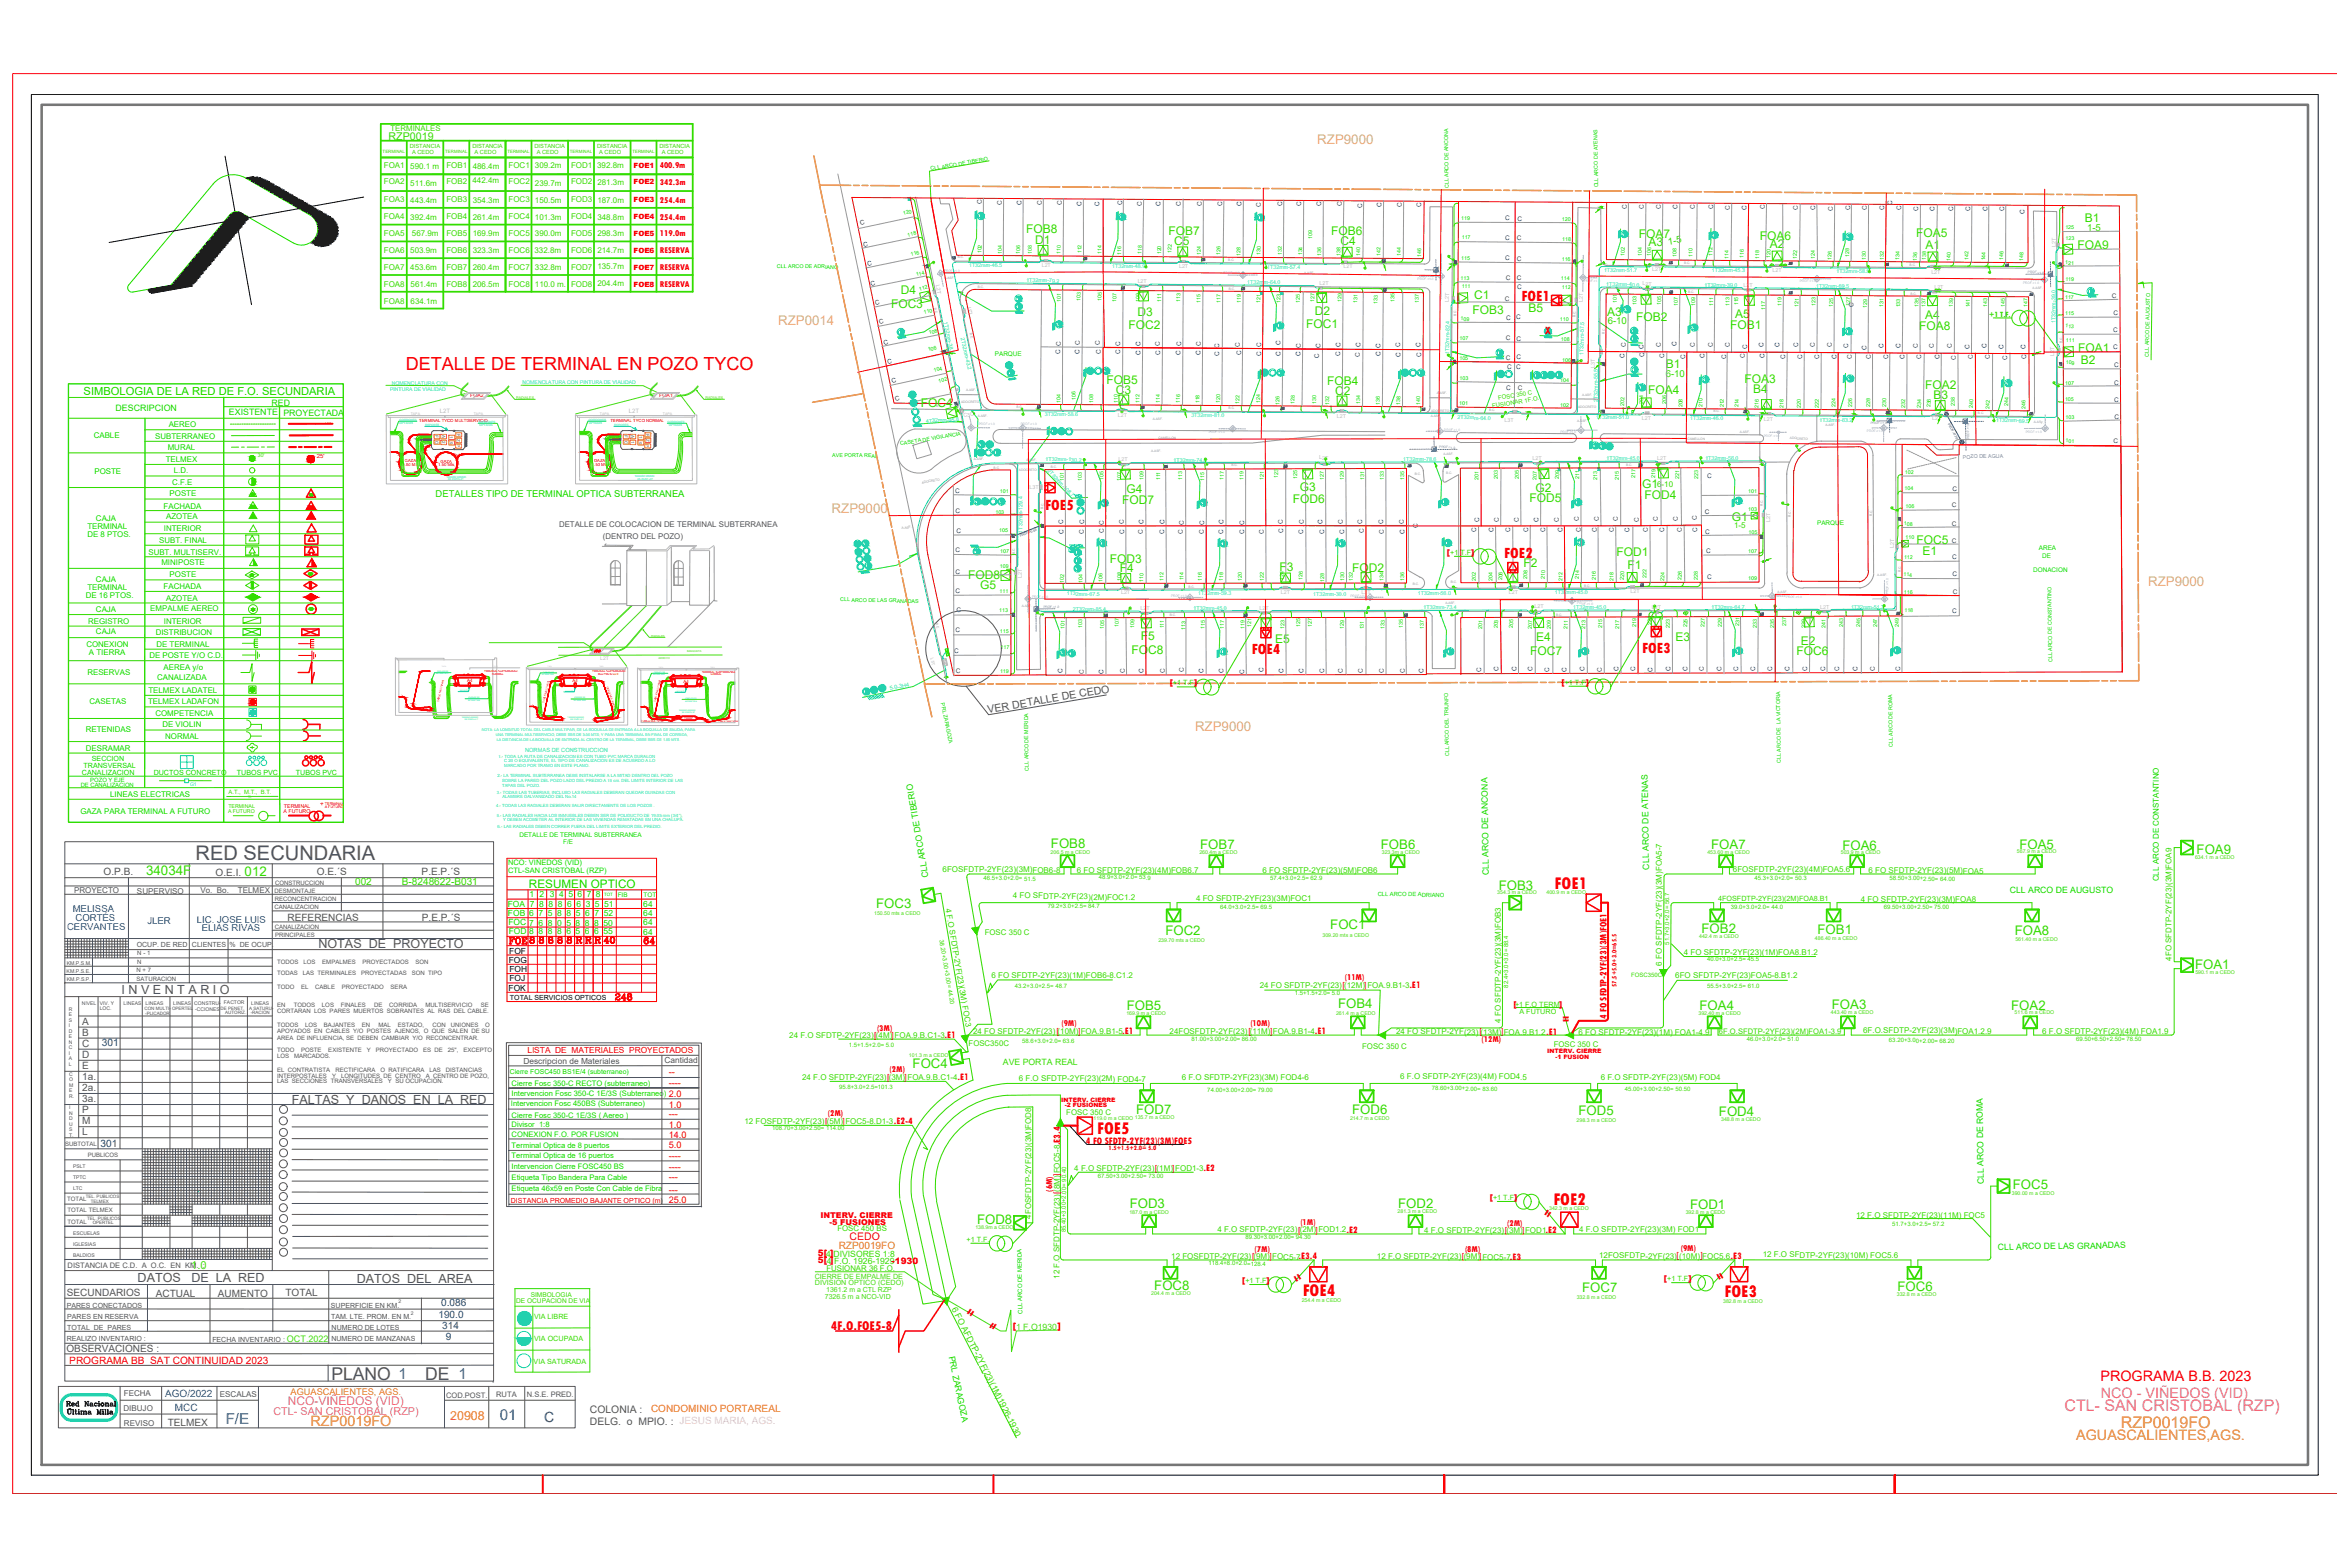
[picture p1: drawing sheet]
<svg xmlns="http://www.w3.org/2000/svg" width="914mm" height="610mm" viewBox="0 0 914 610" stroke-linecap="round" stroke-linejoin="round" font-family="sans-serif">
<defs><g id="words">
<text font-size="7.8" fill="#545454" x="76.1" y="334.7">RED SECUNDARIA</text>
<text font-size="7" fill="#f00" x="157.9" y="143.8">DETALLE DE TERMINAL EN POZO TYCO</text>
<g font-size="6.8" fill="#f00">
<text x="604.9" y="345.9">FOE1</text>
<text x="426.9" y="441">FOE5</text>
<text x="604.4" y="468.6">FOE2</text>
<text x="506.9" y="504.1">FOE4</text>
<text x="671" y="504.4">FOE3</text>
</g>
<g font-size="6.8" fill="#545454">
<text x="128.9" y="536.8">PLANO</text>
<text x="165.4" y="536.8">DE</text>
</g>
<text font-size="6.2" fill="#f0f" x="803.4" y="549.1">CTL- SAN CRISTOBAL (RZP)</text>
<text font-size="6.2" fill="#dda500" x="825.2" y="555.6">RZP0019FO</text>
<g font-size="6" fill="#f00">
<text x="592" y="117.2">FOE1</text>
<text x="406.7" y="198.5">FOE5</text>
<text x="585.3" y="217.3">FOE2</text>
<text x="487.1" y="254.4">FOE4</text>
<text x="639" y="254">FOE3</text>
</g>
<g font-size="5.9" fill="#003fff">
<text x="155" y="536.4">1</text>
<text x="178.4" y="536.3">1</text>
<text x="87.8" y="554.1">F/E</text>
<text x="194.5" y="552.2">01</text>
</g>
<g font-size="5.7" fill="#f00">
<text x="196.8" y="368.3">FOE</text>
<text x="233.9" y="368.3">40</text>
<text x="249.4" y="368.3">64</text>
<text x="238.5" y="390.2">248</text>
</g>
<text font-size="5.6" fill="#f00" x="817.3" y="537.4">PROGRAMA B.B. 2023</text>
<text font-size="5.6" fill="#f0f" x="817.4" y="543.7">NCO - VIÑEDOS (VID)</text>
<g font-size="5.6" fill="#dda500">
<text x="120.8" y="554.9">RZP0019FO</text>
<text x="807.9" y="560.3">AGUASCALIENTES,AGS.</text>
</g>
<text font-size="5.4" fill="#004a95" x="211.8" y="553">C</text>
<g font-size="5.2" fill="#ddc16e">
<text x="512.6" y="56.1">RZP9000</text>
<text x="302.8" y="126.6">RZP0014</text>
<text x="323.6" y="199.7">RZP9000</text>
<text x="835.9" y="228">RZP9000</text>
<text x="465" y="284.3">RZP9000</text>
</g>
<g font-size="5.2" fill="#37dd00">
<text x="56.9" y="340.5">34034F</text>
<text x="95.2" y="340.8">012</text>
</g>
<g font-size="5.1" fill="#37dd00">
<text x="408.9" y="329.9">FOB8</text>
<text x="467" y="330.3">FOB7</text>
<text x="537.3" y="330.3">FOB6</text>
<text x="665.8" y="330.3">FOA7</text>
<text x="716.9" y="330.6">FOA6</text>
<text x="785.8" y="330.2">FOA5</text>
<text x="854.7" y="332.2">FOA9</text>
<text x="583.2" y="346.1">FOB3</text>
<text x="340.9" y="353.1">FOC3</text>
<text x="453.5" y="363.7">FOC2</text>
<text x="517.6" y="361.5">FOC1</text>
<text x="662.1" y="363">FOB2</text>
<text x="707.2" y="363.2">FOB1</text>
<text x="783.9" y="363.6">FOA8</text>
<text x="854.1" y="376.9">FOA1</text>
<text x="438.4" y="393">FOB5</text>
<text x="520.6" y="392.2">FOB4</text>
<text x="661.3" y="392.9">FOA4</text>
<text x="712.8" y="392.6">FOA3</text>
<text x="782.6" y="393">FOA2</text>
<text x="355.1" y="415.4">FOC4</text>
<text x="442.1" y="433.2">FOD7</text>
<text x="526.2" y="433.3">FOD6</text>
<text x="614.2" y="433.8">FOD5</text>
<text x="668.9" y="434.2">FOD4</text>
<text x="783.2" y="462.5">FOC5</text>
<text x="439.6" y="469.9">FOD3</text>
<text x="544" y="470.1">FOD2</text>
<text x="657.6" y="470.2">FOD1</text>
<text x="380.2" y="476.1">FOD8</text>
<text x="449.1" y="501.8">FOC8</text>
<text x="615.6" y="502.7">FOC7</text>
<text x="738.4" y="502.2">FOC6</text>
</g>
<text font-size="5.1" fill="#f00" x="323.3" y="517.4">4F.O.FOE5-8</text>
<g font-size="4.9" fill="#545454">
<text x="123.9" y="369">NOTAS DE PROYECTO</text>
<text x="47.3" y="386.5">I N V E N T A R I O</text>
<text x="113.6" y="429.5">FALTAS Y DAÑOS EN LA RED</text>
<text x="53.6" y="498.7">DATOS</text>
<text x="74.5" y="498.7">DE LA RED</text>
<text x="138.8" y="499">DATOS DEL AREA</text>
</g>
<text font-size="4.9" x="24.7" y="548.2">Red Nacional</text>
<text font-size="4.8" fill="#ff7f00" x="175.2" y="552.2">20908</text>
<g font-size="4.7" fill="#37dd00">
<text x="811.2" y="86.5">B1</text>
<text x="399.3" y="90.8">FOB8</text>
<text x="402.8" y="94.8">D1</text>
<text x="454.6" y="91.4">FOB7</text>
<text x="456.9" y="95.1">C5</text>
<text x="517.9" y="91.5">FOB6</text>
<text x="521.6" y="95.3">C4</text>
<text x="637.6" y="92.7">FOA7</text>
<text x="641.4" y="95.9">A3</text>
<text x="684.7" y="93.3">FOA6</text>
<text x="745.5" y="92.3">FOA5</text>
<text x="688.7" y="96.6">A2</text>
<text x="749.2" y="96.7">A1</text>
<text x="808.3" y="96.9">FOA9</text>
<text x="346.7" y="120">FOC3</text>
<text x="350.5" y="114.2">D4</text>
<text x="573.6" y="116.4">C1</text>
<text x="442.6" y="122.7">D3</text>
<text x="511.6" y="122.5">D2</text>
<text x="572.9" y="122.1">FOB3</text>
<text x="594.7" y="121.2">B5</text>
<text x="625.4" y="123">A3</text>
<text x="636.6" y="125">FOB2</text>
<text x="675.2" y="123.8">A5</text>
<text x="749.2" y="124">A4</text>
<text x="439.1" y="128.1">FOC2</text>
<text x="508.3" y="127.5">FOC1</text>
<text x="673.3" y="127.8">FOB1</text>
<text x="746.8" y="128.5">FOA8</text>
<text x="808.6" y="136.8">FOA1</text>
<text x="648.1" y="143.3">B1</text>
<text x="809.7" y="141.5">B2</text>
<text x="430.5" y="149.4">FOB5</text>
<text x="516.5" y="149.9">FOB4</text>
<text x="678.8" y="149">FOA3</text>
<text x="434.2" y="153.1">C3</text>
<text x="519.5" y="153.8">C2</text>
<text x="641.4" y="153.2">FOA4</text>
<text x="682.2" y="152.8">B4</text>
<text x="749.1" y="151.5">FOA2</text>
<text x="752.4" y="155.4">B3</text>
<text x="358.3" y="158.2">FOC4</text>
<text x="438.3" y="191.7">G4</text>
<text x="505.8" y="190.9">G3</text>
<text x="597.5" y="191.3">G2</text>
<text x="638.9" y="189.8">G1</text>
<text x="436.7" y="196">FOD7</text>
<text x="503" y="195.6">FOD6</text>
<text x="595.1" y="195.3">FOD5</text>
<text x="639.9" y="194">FOD4</text>
<text x="673.8" y="202.6">G1</text>
<text x="745.7" y="211.6">FOC5</text>
<text x="748" y="215.9">E1</text>
<text x="431.8" y="219">FOD3</text>
<text x="497.9" y="222">F3</text>
<text x="592.8" y="220.5">F2</text>
<text x="629" y="216.5">FOD1</text>
<text x="633.3" y="221.3">F1</text>
<text x="376.7" y="225.4">FOD8</text>
<text x="435.7" y="222.4">F4</text>
<text x="526.1" y="222.3">FOD2</text>
<text x="381.3" y="229.3">G5</text>
<text x="443.9" y="249">F5</text>
<text x="496.2" y="250.3">E5</text>
<text x="597.7" y="249.2">E4</text>
<text x="652" y="249.3">E3</text>
<text x="700.7" y="250.9">E2</text>
<text x="440.3" y="254.3">FOC8</text>
<text x="595.4" y="254.8">FOC7</text>
<text x="699" y="255">FOC6</text>
</g>
<text font-size="4.7" fill="#f0f" x="112" y="546.8">NCO-VIÑEDOS (VID)</text>
<text font-size="4.6" fill="#0d0" x="205.8" y="345.3">RESUMEN OPTICO</text>
<text font-size="4.3" fill="#f00" x="601.2" y="129.9">X</text>
<text font-size="4.3" fill="#0d0" x="32.5" y="153.6">SIMBOLOGIA DE LA RED DE F.O. SECUNDARIA</text>
<text font-size="4.3" fill="#5cb800" x="74.4" y="493.6">1.0</text>
<text font-size="4.2" fill="#37dd00" x="151.2" y="54.3">RZP0019</text>
<text font-size="4.2" fill="#f0f" x="106.4" y="550.5">CTL- SAN CRISTOBAL (RZP)</text>
<text font-size="4.1" fill="#545454" x="384.6" y="277.5" transform="rotate(-10 384.6 277.5)">VER DETALLE DE CEDO</text>
<text font-size="4.1" fill="#f00" x="330.6" y="482.4">CEDO</text>
<g font-size="4" fill="#004a95">
<text x="39.7" y="407.1">301</text>
<text x="39.1" y="446.3">301</text>
</g>
<g font-size="4" fill="#545454">
<text x="229.6" y="549.8">COLONIA :</text>
<text x="229.6" y="554.4">DELG. o MPIO. : JESUS MARIA, AGS.</text>
</g>
<g font-size="3.9" fill="#545454">
<text x="40.3" y="340.3">O.P.B.</text>
<text x="83.9" y="340.6">O.E.I.</text>
<text x="123.3" y="340.4">O.E.´S</text>
<text x="164.1" y="340.4">P.E.P.´S</text>
<text x="111.9" y="358.1">REFERENCIAS</text>
<text x="164.2" y="358.1">P.E.P.´S</text>
<text x="32" y="398.6">A</text>
<text x="32" y="402.9">B</text>
<text x="32" y="407.2">C</text>
<text x="32" y="411.5">D</text>
<text x="32" y="415.8">E</text>
<text x="32" y="420.1">1a.</text>
<text x="32" y="424.4">2a.</text>
<text x="32" y="428.8">3a.</text>
<text x="32" y="433">P</text>
<text x="32" y="437.4">M</text>
<text x="32" y="441.7">L</text>
<text x="26" y="504.2">SECUNDARIOS</text>
<text x="60.6" y="504.4">ACTUAL</text>
<text x="84.8" y="504.4">AUMENTO</text>
<text x="111.1" y="504.3">TOTAL</text>
<text x="25.9" y="526.1">OBSERVACIONES :</text>
<text x="65.3" y="554.8">TELMEX</text>
</g>
<g font-size="3.9" fill="#37dd00">
<text x="138.2" y="344.4">002</text>
<text x="156.4" y="344.4">B-8248622-B031</text>
</g>
<text font-size="3.9" fill="#dda500" x="326.3" y="485.8">RZP0019FO</text>
<g font-size="3.9" fill="#004a95">
<text x="171.7" y="508.3">0.086</text>
<text x="170.6" y="512.7">190.0</text>
<text x="172" y="516.9">314</text>
<text x="173.5" y="521.4">9</text>
</g>
<text font-size="3.9" fill="#f00" x="27" y="530.5">PROGRAMA BB SAT CONTINUIDAD 2023</text>
<g font-size="3.9" fill="#003fff">
<text x="64.2" y="543.5">AGO/2022</text>
<text x="68" y="548.8">MCC</text>
</g>
<text font-size="3.9" fill="#ff7f00" x="253.3" y="549.2">CONDOMINIO PORTAREAL</text>
<g font-size="3.8" fill="#f00">
<text x="548.4" y="384.4">.E1</text>
<text x="625.1" y="396.6" transform="rotate(-90 625.1 396.6)">4 FO SFDTP-2YF(23)(3M)FOE1</text>
<text x="367.5" y="403.9">.E1</text>
<text x="436.6" y="402.3">.E1</text>
<text x="511.6" y="402.3">.E1</text>
<text x="601.7" y="402.7">.E1</text>
<text x="372.6" y="420.2">.E1</text>
<text x="347.8" y="437.3">.E2-4</text>
<text x="412.5" y="445.6" transform="rotate(-90 412.5 445.6)">.E3.4</text>
<text x="422.6" y="444.9">4 FO SFDTP-2YF(23)(3M)FOE5</text>
<text x="468.3" y="455.6">.E2</text>
<text x="524" y="479.5">.E2</text>
<text x="601.4" y="479.7">.E2</text>
<text x="505.3" y="489.9">.E3.4</text>
<text x="587.5" y="490.1">.E3</text>
<text x="673.4" y="489.7">.E3</text>
</g>
<g font-size="3.7" fill="#37dd00">
<text x="812.1" y="89.9">1-5</text>
<text x="649.2" y="95.2" transform="rotate(-10 649.2 95.2)">1-5</text>
<text x="625.6" y="126.2">6-10</text>
<text x="648.2" y="146.5">6-10</text>
</g>
<text font-size="3.7" fill="#0d0" x="169.5" y="193.5">DETALLES TIPO DE TERMINAL OPTICA SUBTERRANEA</text>
<g font-size="3.7" fill="#003fff">
<text x="28.3" y="354.8">MELISSA</text>
<text x="29.4" y="358.4">CORTÉS</text>
<text x="57.4" y="359.6">JLER</text>
<text x="76.7" y="359.1">LIC. JOSE LUIS</text>
<text x="26.1" y="361.8">CERVANTES</text>
<text x="78.6" y="362.3">ELIAS RIVAS</text>
</g>
<g font-size="3.6" fill="#f00">
<text x="260.3" y="418.3">--</text>
<text x="260.3" y="422.4">----</text>
<text x="260.3" y="426.8">2.0</text>
<text x="260.3" y="431.1">1.0</text>
<text x="260.3" y="434.6">---</text>
<text x="260.3" y="438.8">1.0</text>
<text x="260.3" y="442.7">14.0</text>
<text x="260.3" y="446.7">5.0</text>
<text x="260.3" y="450.9">----</text>
<text x="260.3" y="455.1">----</text>
<text x="260.3" y="459.1">---</text>
<text x="260.3" y="464.1">---</text>
<text x="260.3" y="467.9">25.0</text>
</g>
<text font-size="3.6" fill="#dda500" x="113.1" y="542.6">AGUASCALIENTES, AGS.</text>
<text font-size="3.5" fill="#5cb800" x="111.6" y="522.1">OCT.2022</text>
<g font-size="3.4" fill="#f00">
<text x="256.7" y="65.4">400.9m</text>
<text x="256.8" y="72">342.3m</text>
<text x="256.8" y="79">254.4m</text>
<text x="256.8" y="85.6">254.4m</text>
<text x="256.8" y="91.9">119.0m</text>
<text x="256.8" y="98.5">RESERVA</text>
<text x="256.8" y="105">RESERVA</text>
<text x="256.8" y="111.5">RESERVA</text>
<text x="523.3" y="381.2">(11M)</text>
<text x="522.4" y="384.2">[</text>
<text x="530.9" y="384.2">]</text>
<text x="341.3" y="401">(3M)</text>
<text x="413" y="399.2">(9M)</text>
<text x="486.5" y="399.1">(10M)</text>
<text x="340.1" y="403.9">[</text>
<text x="346.8" y="403.9">]</text>
<text x="411.1" y="402.2">[</text>
<text x="419.5" y="402.2">]</text>
<text x="485.7" y="402.2">[</text>
<text x="494.2" y="402.2">]</text>
<text x="575.7" y="402.4">[</text>
<text x="576.5" y="405.4">(12M)</text>
<text x="584.1" y="402.4">]</text>
<text x="346.2" y="417.2">(2M)</text>
<text x="345.3" y="420.1">[</text>
<text x="352" y="420.1">]</text>
<text x="321" y="437.3">[</text>
<text x="322.1" y="434.2">(2M)</text>
<text x="327.8" y="437.3">]</text>
<text x="449.4" y="455.5">[</text>
<text x="456.1" y="455.5">]</text>
<text x="412.2" y="457.6" transform="rotate(-90 412.2 457.6)">]</text>
<text x="409.3" y="463.6" transform="rotate(-90 409.3 463.6)">(6M)</text>
<text x="412.2" y="464.4" transform="rotate(-90 412.2 464.4)">[</text>
<text x="505.1" y="479.5">[</text>
<text x="506" y="476.7">(1M)</text>
<text x="511.9" y="479.5">]</text>
<text x="585.6" y="479.7">[</text>
<text x="586.5" y="476.9">(2M)</text>
<text x="592.3" y="479.7">]</text>
<text x="318.3" y="491.5">5[ ]</text>
<text x="487.2" y="489.8">[</text>
<text x="488.2" y="486.9">(7M)</text>
<text x="494" y="489.8">]</text>
<text x="568.9" y="490">[</text>
<text x="570.1" y="487">(8M)</text>
<text x="575.6" y="490">]</text>
<text x="652.4" y="489.6">[</text>
<text x="654" y="486.5">(9M)</text>
<text x="661.6" y="489.6">]</text>
<text x="394.1" y="516.9">[1 F.O1930]</text>
</g>
<g font-size="3.4" fill="#0d0">
<text x="45" y="159.8">DESCRIPCION</text>
<text x="89.1" y="161.6">EXISTENTE</text>
<text x="105.6" y="157.8">RED</text>
<text x="110.3" y="161.7">PROYECTADA</text>
<text x="361.3" y="341.3" transform="rotate(-100 361.3 341.3)">CLL ARCO DE TIBERIO</text>
<text x="579.3" y="340.5" transform="rotate(-91 579.3 340.5)">CLL ARCO DE ANCONA</text>
<text x="641.7" y="338.3" transform="rotate(-91 641.7 338.3)">CLL ARCO DE ATENAS</text>
<text x="782.1" y="347.3">CLL ARCO DE AUGUSTO</text>
<text x="771.9" y="460.7" transform="rotate(-91 771.9 460.7)">CLL ARCO DE ROMA</text>
<text x="777.4" y="486.2" transform="rotate(-1 777.4 486.2)">CLL ARCO DE LAS GRANADAS</text>
<text x="369.1" y="527.7" transform="rotate(78 369.1 527.7)">PRL ZARAGOZA</text>
</g>
<g font-size="3.4" fill="#37dd00">
<text x="390.3" y="414.3">AVE PORTA REAL</text>
<text x="321.5" y="488.8">4 DIVISORES 1:8</text>
<text x="321.7" y="491.7">4 F.O. 1926-1929-1930</text>
<text x="370.2" y="509.1" transform="rotate(63 370.2 509.1)">6 FO AFDTP-2YF(23)(1M)1926-1930</text>
</g>
<g font-size="3.3" fill="#0d0">
<text x="197.6" y="352.8">FOA</text>
<text x="206" y="349.1">1</text>
<text x="206.2" y="352.7">7</text>
<text x="209.8" y="352.7">8</text>
<text x="210" y="349.1">2</text>
<text x="213.4" y="352.7">8</text>
<text x="213.9" y="348.9">3</text>
<text x="217.1" y="352.7">8</text>
<text x="217.5" y="348.9">4</text>
<text x="220.6" y="352.7">6</text>
<text x="221.2" y="348.9">5</text>
<text x="224.3" y="352.7">6</text>
<text x="224.8" y="348.9">6</text>
<text x="227.9" y="352.7">3</text>
<text x="228.3" y="349.1">7</text>
<text x="231.5" y="352.7">5</text>
<text x="231.9" y="349.1">8</text>
<text x="235.1" y="352.7">51</text>
<text x="250.3" y="352.7">64</text>
<text x="197.6" y="356.5">FOB</text>
<text x="197.8" y="359.9">FOC</text>
<text x="206" y="356.3">6</text>
<text x="209.6" y="356.3">7</text>
<text x="213.2" y="356.3">5</text>
<text x="216.9" y="356.3">8</text>
<text x="220.4" y="356.3">8</text>
<text x="224.1" y="356.3">5</text>
<text x="227.7" y="356.3">6</text>
<text x="231.3" y="356.3">7</text>
<text x="234.9" y="356.3">52</text>
<text x="250.3" y="356.3">64</text>
<text x="250.3" y="359.9">64</text>
<text x="198" y="363.5">FOD</text>
<text x="205.9" y="360.3">7</text>
<text x="205.9" y="363.3">8</text>
<text x="209.5" y="360.3">6</text>
<text x="209.5" y="363.3">8</text>
<text x="213.1" y="360.3">8</text>
<text x="213.1" y="363.3">8</text>
<text x="216.8" y="360.3">0</text>
<text x="216.8" y="363.3">8</text>
<text x="220.4" y="360.3">5</text>
<text x="220.4" y="363.3">6</text>
<text x="224" y="360.3">8</text>
<text x="224" y="363.3">5</text>
<text x="227.6" y="360.3">8</text>
<text x="227.6" y="363.3">6</text>
<text x="231.2" y="360.3">8</text>
<text x="231.2" y="363.3">6</text>
<text x="234.9" y="360.3">50</text>
<text x="234.9" y="363.3">55</text>
<text x="250.3" y="363.6">64</text>
</g>
<g font-size="3.3">
<text x="198.2" y="371">FOF</text>
<text x="197.9" y="374.4">FOG</text>
<text x="198.2" y="378">FOH</text>
<text x="198.2" y="381.8">FOJ</text>
<text x="197.9" y="385.4">FOK</text>
</g>
<g font-size="3.3" fill="#545454">
<text x="203.7" y="413.8">Descripcion de Materiales</text>
<text x="258.5" y="413.4">Cantidad</text>
</g>
<text font-size="3.3" fill="#f00" x="205.2" y="409.7">LISTA DE MATERIALES PROYECTADOS</text>
<g font-size="3.1" fill="#37dd00">
<text x="151.9" y="50.8">TERMINALES</text>
<text x="149.4" y="65.4">FOA1</text>
<text x="159.6" y="65.8">590.1 m</text>
<text x="173.7" y="65.4">FOB1</text>
<text x="183.9" y="65.8">486.4m</text>
<text x="197.9" y="65.4">FOC1</text>
<text x="208.1" y="65.4">309.2m</text>
<text x="222.2" y="65.4">FOD1</text>
<text x="232.4" y="65.4">392.8m</text>
<text x="149.4" y="71.7">FOA2</text>
<text x="173.7" y="71.7">FOB2</text>
<text x="183.8" y="71.3">442.4m</text>
<text x="197.9" y="71.7">FOC2</text>
<text x="222.2" y="71.7">FOD2</text>
<text x="159.6" y="72.5">511.6m</text>
<text x="208.1" y="72.5">239.7m</text>
<text x="232.5" y="72">281.3m</text>
<text x="149.4" y="78.7">FOA3</text>
<text x="159.6" y="79">443.4m</text>
<text x="173.7" y="78.7">FOB3</text>
<text x="183.9" y="79">354.3m</text>
<text x="197.9" y="78.7">FOC3</text>
<text x="208.1" y="79">150.5m</text>
<text x="222.2" y="78.7">FOD3</text>
<text x="232.5" y="79">187.0m</text>
<text x="149.4" y="85.1">FOA4</text>
<text x="159.6" y="85.6">392.4m</text>
<text x="173.7" y="85.1">FOB4</text>
<text x="183.9" y="85.6">261.4m</text>
<text x="197.9" y="85.1">FOC4</text>
<text x="208.1" y="85.6">101.3m</text>
<text x="222.2" y="85.1">FOD4</text>
<text x="232.5" y="85.6">348.8m</text>
<text x="149.4" y="91.7">FOA5</text>
<text x="160.3" y="91.9">567.9m</text>
<text x="173.7" y="91.7">FOB5</text>
<text x="183.9" y="91.9">169.9m</text>
<text x="197.9" y="91.7">FOC5</text>
<text x="208.1" y="91.9">390.0m</text>
<text x="222.2" y="91.7">FOD5</text>
<text x="232.5" y="91.9">298.3m</text>
<text x="149.4" y="98.3">FOA6</text>
<text x="159.6" y="98.5">503.9m</text>
<text x="173.7" y="98.3">FOB6</text>
<text x="183.9" y="98.6">323.3m</text>
<text x="197.9" y="98.3">FOC6</text>
<text x="208" y="98.5">332.8m</text>
<text x="222.2" y="98.3">FOD6</text>
<text x="232.5" y="98.5">214.7m</text>
<text x="149.4" y="105.1">FOA7</text>
<text x="159.6" y="105.2">453.6m</text>
<text x="173.7" y="105.1">FOB7</text>
<text x="183.9" y="105.2">260.4m</text>
<text x="197.9" y="105.1">FOC7</text>
<text x="208.1" y="105.2">332.8m</text>
<text x="222.2" y="105.1">FOD7</text>
<text x="232.5" y="104.8">135.7m</text>
<text x="149.4" y="111.5">FOA8</text>
<text x="159.8" y="111.7">561.4m</text>
<text x="173.7" y="111.5">FOB8</text>
<text x="183.9" y="111.7">206.5m</text>
<text x="197.9" y="111.5">FOC8</text>
<text x="208.1" y="111.7">110.0 m.</text>
<text x="222.2" y="111.5">FOD8</text>
<text x="232.5" y="111.4">204.4m</text>
<text x="149.4" y="118.1">FOA8</text>
<text x="159.8" y="118.2">634.1m</text>
<text x="774" y="123.1">+1 T.F.</text>
<text x="644.8" y="189.6">6-10</text>
<text x="674.7" y="205.3">1-5</text>
<text x="366.8" y="339.3">6FOSFDTP-2YF(23)(3M)FOB6-8</text>
<text x="419" y="339.4">6 FO SFDTP-2YF(23)(4M)FOB6.7</text>
<text x="491.3" y="339.6">6 FO SFDTP-2YF(23)(5M)FOB6</text>
<text x="674.3" y="339.4">6FOSFDTP-2YF(23)(4M)FOA5.6</text>
<text x="727.1" y="339.6">6 FO SFDTP-2YF(23)(5M)FOA5</text>
<text x="367.9" y="353.4" transform="rotate(80 367.9 353.4)">4 F.O SFDTP-2YF(23)(3M) FOC3</text>
<text x="394.1" y="349.3" transform="rotate(1 394.1 349.3)">4 FO SFDTP-2YF(23)(2M)FOC1.2</text>
<text x="465.4" y="350.7">4 FO SFDTP-2YF(23)(3M)FOC1</text>
<text x="724.1" y="350.7">4 FO SFDTP-2YF(23)(3M)FOA8</text>
<text x="655.2" y="371.6">4 FO SFDTP-2YF(23)(1M)FOA8.B1.2</text>
<text x="646.6" y="375.7" transform="rotate(-90 646.6 375.7)">6 FO SFDTP-2YF(23)(3M)FOA5-7</text>
<text x="845" y="373.8" transform="rotate(-90 845 373.8)">4FO SFDTP-2YF(23)(3M)FOA9</text>
<text x="385.9" y="380.5">6 FO SFDTP-2YF(23)(1M)FOB6-8.C1.2</text>
<text x="651.9" y="380.6">6FO SFDTP-2YF(23)FOA5-8.B1.2</text>
<text x="490.2" y="384.3">24 FO SFDTP-2YF(23) (12M) FOA.9.B1-3</text>
<text x="584" y="397.8" transform="rotate(-90 584 397.8)">4 FO SFDTP-2YF(23)(3M)FOB3</text>
<text x="725" y="401.9">6F.O.SFDTP-2YF(23)(3M)FOA1.2.9</text>
<text x="307.1" y="403.9">24 F.O SFDTP-2YF(23) (4M) FOA.9.B.C1-3</text>
<text x="378.7" y="402.3">24 FO SFDTP-2YF(23) (10M) FOA.9.B1-5</text>
<text x="455.1" y="402.3">24FOSFDTP-2YF(23) (11M) FOA.9.B1-4</text>
<text x="543.2" y="402.3">24 FO SFDTP-2YF(23) (13M) FOA.9.B1.2</text>
<text x="614.2" y="402.5">6 FO SFDTP-2YF(23)(1M) FOA1-4.9</text>
<text x="794.6" y="402.2">6 F.O SFDTP-2YF(23)(4M) FOA1.9</text>
<text x="544.8" y="419.7">6 F.O SFDTP-2YF(23)(4M) FOD4.5</text>
<text x="312.1" y="420.1">24 F.O SFDTP-2YF(23) (3M) FOA.9.B.C1-4</text>
<text x="396.4" y="420.6">6 F.O SFDTP-2YF(23)(2M) FOD4-7</text>
<text x="459.8" y="420.1">6 F.O SFDTP-2YF(23)(3M) FOD4-6</text>
<text x="622.8" y="420.1">6 F.O SFDTP-2YF(23)(5M) FOD4</text>
<text x="289.7" y="437.4">12 FOSFDTP-2YF(23) (5M) FOC5-8.D1-3</text>
<text x="418" y="455.5">4 F.O SFDTP-2YF(23) (1M) FOD1-3</text>
<text x="722.2" y="473.7">12 F.O SFDTP-2YF(23)(11M) FOC5</text>
<text x="401.2" y="474" transform="rotate(-90 401.2 474)">4FOSFDTP-2YF(23)(3M)FOD8</text>
<text x="473.7" y="479.4">4 F.O SFDTP-2YF(23) (2M) FOD1.2</text>
<text x="554.2" y="479.5">4 F.O SFDTP-2YF(23) (3M) FOD1</text>
<text x="614.4" y="479.3">4 F.O SFDTP-2YF(23)(3M) FOD1</text>
<text x="455.7" y="489.8">12 FOSFDTP-2YF(23) (9M) FOC5-7</text>
<text x="535.8" y="489.8">12 F.O SFDTP-2YF(23) (9M) FOC5-7</text>
<text x="622.2" y="489.5">12FOSFDTP-2YF(23) (10M) FOC5.6</text>
<text x="685.9" y="489.1">12 F.O SFDTP-2YF(23)(10M) FOC5.6</text>
<text x="412.2" y="497.5" transform="rotate(-90 412.2 497.5)">12 F.O SFDTP-2YF(23) (8M) FOC5-8</text>
</g>
<g font-size="3.1" fill="#0d0">
<text x="65.6" y="166.2">AEREO</text>
<text x="36.5" y="170.4">CABLE</text>
<text x="60.4" y="170.7">SUBTERRANEO</text>
<text x="64.5" y="179.9">TELMEX</text>
<text x="65.3" y="175.1">MURAL</text>
<text x="36.7" y="184.3">POSTE</text>
<text x="67.6" y="184.1">L.D.</text>
<text x="67" y="188.7">C.F.E</text>
<text x="63.7" y="197.9">FACHADA</text>
<text x="66" y="193.1">POSTE</text>
<text x="37.3" y="202.8">CAJA</text>
<text x="64.7" y="202">AZOTEA</text>
<text x="34" y="205.8">TERMINAL</text>
<text x="34" y="208.7">DE 8 PTOS.</text>
<text x="63.8" y="206.7">INTERIOR</text>
<text x="57.7" y="215.8">SUBT. MULTISERV.</text>
<text x="61.9" y="211.2">SUBT. FINAL</text>
<text x="62.8" y="219.9">MINIPOSTE</text>
<text x="37.3" y="226.5">CAJA</text>
<text x="66" y="224.6">POSTE</text>
<text x="33.4" y="232.6">DE 16 PTOS.</text>
<text x="34" y="229.6">TERMINAL</text>
<text x="63.7" y="229.1">FACHADA</text>
<text x="64.7" y="233.6">AZOTEA</text>
<text x="37.3" y="238">CAJA</text>
<text x="58.5" y="237.8">EMPALME AEREO</text>
<text x="34.3" y="242.6">REGISTRO</text>
<text x="63.8" y="242.6">INTERIOR</text>
<text x="33.6" y="251.8">CONEXION</text>
<text x="37.3" y="246.7">CAJA</text>
<text x="60.6" y="247.2">DISTRIBUCION</text>
<text x="60.8" y="251.6">DE TERMINAL</text>
<text x="34.6" y="255">A TIERRA</text>
<text x="58.1" y="256.1">DE POSTE Y/O C.D.</text>
<text x="34" y="262.6">RESERVAS</text>
<text x="63.7" y="260.5">AEREA y/o</text>
<text x="57.7" y="269.4">TELMEX LADATEL</text>
<text x="61.2" y="264.6">CANALIZADA</text>
<text x="34.9" y="274">CASETAS</text>
<text x="57.6" y="274.1">TELMEX LADAFON</text>
<text x="60.5" y="278.6">COMPETENCIA</text>
<text x="33.4" y="284.9">RETENIDAS</text>
<text x="63.2" y="282.9">DE VIOLIN</text>
<text x="64.3" y="287.3">NORMAL</text>
<text x="33.4" y="292.1">DESRAMAR</text>
<text x="42.9" y="310">LINEAS ELECTRICAS</text>
<text x="31.3" y="316.5">GAZA PARA TERMINAL A FUTURO</text>
<text x="840" y="342.9" transform="rotate(-90 840 342.9)">CLL ARCO DE CONSTANTINO</text>
</g>
<g font-size="3.1" fill="#f00">
<text x="563" y="215.8">[+1 T.F.]</text>
<text x="455.1" y="266.6">[+1 T.F.]</text>
<text x="607.6" y="266.3">[+1 T.F.]</text>
<text x="588.9" y="391.8">[+1 F.O TERM.]</text>
<text x="610.5" y="397.7" transform="rotate(-90 610.5 397.7)">II</text>
<text x="579.7" y="466.8">[+1 T.F.]</text>
<text x="319.2" y="473.9">INTERV. CIERRE</text>
<text x="600.7" y="472.3" transform="rotate(34 600.7 472.3)">II</text>
<text x="322.8" y="476.5">-5 FUSIONES</text>
<text x="483.3" y="499">[+1 T.F.]</text>
<text x="504.4" y="498.5" transform="rotate(-30 504.4 498.5)">II</text>
<text x="647.5" y="498.3">[+1 T.F.]</text>
<text x="668.8" y="498.1" transform="rotate(-30 668.8 498.1)">II</text>
<text x="376.1" y="510.8" transform="rotate(34 376.1 510.8)">II</text>
<text x="384.8" y="516.1" transform="rotate(34 384.8 516.1)">II</text>
</g>
<g font-size="3.1" fill="#545454">
<text x="28.8" y="347.5">PROYECTO</text>
<text x="53.3" y="347.6">SUPERVISO</text>
<text x="78" y="347.5">Vo. Bo.</text>
<text x="92.6" y="347.5">TELMEX</text>
<text x="48.2" y="543.2">FECHA</text>
<text x="85.5" y="543.6">ESCALAS</text>
<text x="48" y="548.9">DIBUJO</text>
<text x="48.2" y="554.6">REVISO</text>
</g>
<g font-size="3" fill="#545454">
<text x="217.5" y="205.1">DETALLE DE COLOCACION DE TERMINAL SUBTERRANEA</text>
<text x="234.6" y="209.8">(DENTRO DEL POZO)</text>
</g>
<g font-size="3" fill="#37dd00">
<text x="383.2" y="363.9">FOSC 350 C</text>
<text x="376.9" y="406.8">FOSC350C</text>
<text x="530" y="407.9">FOSC 350 C</text>
<text x="604.5" y="407.4">FOSC 350 C</text>
<text x="668.9" y="402.4">6F.O.SFDTP-2YF(23)(2M)FOA1-3.9</text>
<text x="414.9" y="433.6">FOSC 350 C</text>
<text x="325.8" y="479">FOSC 450 BS</text>
<text x="321.6" y="494.4">FUSIONAR 36 F.O.</text>
</g>
<g font-size="3" fill="#0d0">
<text x="199.1" y="422.3">Cierre Fosc 350-C RECTO (subterraneo)</text>
<text x="198.8" y="430.3">Intervencion Fosc 450BS (Subterraneo)</text>
<text x="199.1" y="426.4">Intervencion Fosc 350-C 1E/3S (Subterraneo)</text>
<text x="199.1" y="434.8">Cierre Fosc 350-C 1E/3S ( Aereo )</text>
<text x="199.1" y="438.4">Divisor 1:8</text>
<text x="199.1" y="442.4">CONEXION F.O. POR FUSION</text>
<text x="199.1" y="446.6">Terminal Optica de 8 puertos</text>
<text x="199.1" y="450.6">Terminal Optica de 16 puertos</text>
<text x="199.1" y="454.7">Intervencion Cierre FOSC450 BS</text>
<text x="199.1" y="459">Etiqueta Tipo Bandera Para Cable</text>
<text x="199.1" y="463.4">Etiqueta 46x59 en Poste Con Cable de Fibra</text>
</g>
<g font-size="2.9" fill="#0d0">
<text x="197.7" y="339.6">CTL-SAN CRISTOBAL (RZP)</text>
<text x="197.7" y="336.7">NCO: VIÑEDOS (VID)</text>
</g>
<g font-size="2.9" fill="#545454">
<text x="26.3" y="493.2">DISTANCIA DE C.D. A O.C. EN KM. :</text>
<text x="173.6" y="543.8">COD.POST.</text>
<text x="193.1" y="543.6">RUTA</text>
<text x="205" y="543.6">N.S.E. PRED.</text>
</g>
<g font-size="2.8" fill="#f00">
<text x="246.5" y="65.4">FOE1</text>
<text x="246.5" y="71.7">FOE2</text>
<text x="246.5" y="78.7">FOE3</text>
<text x="246.5" y="85.1">FOE4</text>
<text x="246.5" y="91.7">FOE5</text>
<text x="246.5" y="98.3">FOE6</text>
<text x="246.5" y="105.1">FOE7</text>
<text x="246.5" y="111.5">FOE8</text>
</g>
<g font-size="2.8" fill="#0d0">
<text x="32.5" y="298.7">TRANSVERSAL</text>
<text x="35.7" y="296.1">SECCION</text>
<text x="31.9" y="301.5">CANALIZACION</text>
<text x="59.8" y="301.5">DUCTOS CONCRETO</text>
<text x="92.2" y="301.6">TUBOS PVC</text>
<text x="115.1" y="301.6">TUBOS PVC</text>
</g>
<g font-size="2.8" fill="#37dd00">
<text x="668.6" y="350.6">4FOSFDTP-2YF(23)(2M)FOA8.B1</text>
<text x="591.2" y="394.4">A FUTURO</text>
<text x="376.1" y="483.1">+1 T.F.</text>
<text x="207.8" y="513.2">VIA LIBRE</text>
<text x="207.8" y="521.8">VIA OCUPADA</text>
<text x="207.6" y="530.6">VIA SATURADA</text>
</g>
<g font-size="2.8" fill="#5cb800">
<text x="317" y="497.5">CIERRE DE EMPALME DE</text>
<text x="317.1" y="500.1">DIVISION OPTICO (CEDO)</text>
</g>
<g font-size="2.7" fill="#545454">
<text x="53.2" y="368.3">OCUP. DE RED</text>
<text x="74.7" y="368.2">CLIENTES</text>
<text x="89.3" y="368.3">% DE OCUP.</text>
<text x="26" y="508.7">PARES CONECTADOS</text>
<text x="128.8" y="508.7">SUPERFICIE EN KM.</text>
<text x="26.2" y="513.3">PARES EN RESERVA</text>
<text x="128.8" y="513.3">TAM. LTE. PROM. EN M.</text>
<text x="26" y="521.8">REALIZO INVENTARIO :</text>
<text x="26.2" y="517.5">TOTAL DE PARES</text>
<text x="82.6" y="521.9">FECHA INVENTARIO :</text>
<text x="128.9" y="521.7">NUMERO DE MANZANAS</text>
<text x="129" y="517.2">NUMERO DE LOTES</text>
</g>
<text font-size="2.7" x="198.4" y="388.9">TOTAL SERVICIOS OPTICOS</text>
<text font-size="2.7" fill="#0d0" x="198.4" y="417.7">Cierre FOSC450 BS1E/4 (subterraneo)</text>
<text font-size="2.7" fill="#f00" x="198.8" y="468.2">DISTANCIA PROMEDIO BAJANTE OPTICO (m)</text>
<g font-size="2.7" fill="#5cb800">
<text x="321.5" y="502.5">1361.2 m a CTL RZP</text>
<text x="320.9" y="505.3">7326.5 m a NCO-VID</text>
</g>
<g font-size="2.6" fill="#f00">
<text x="629" y="383.9" transform="rotate(-90 629 383.9)">57.5+5.0+3.0=65.5</text>
<text x="431.3" y="447.5">1.5+1.5+2.0= 5.0</text>
</g>
<g font-size="2.5" fill="#004a95">
<text x="382.1" y="79.3" transform="rotate(-89 382.1 79.3)">C</text>
<text x="389.9" y="79.6" transform="rotate(-89 389.9 79.6)">C</text>
<text x="397.5" y="79.7" transform="rotate(-89 397.5 79.7)">C</text>
<text x="405.4" y="79.8" transform="rotate(-89 405.4 79.8)">C</text>
<text x="413.2" y="79.6" transform="rotate(-89 413.2 79.6)">C</text>
<text x="420.8" y="80.2" transform="rotate(-89 420.8 80.2)">C</text>
<text x="427.8" y="80.1" transform="rotate(-93 427.8 80.1)">C</text>
<text x="436.6" y="79.9" transform="rotate(-89 436.6 79.9)">C</text>
<text x="444.3" y="80.2" transform="rotate(-89 444.3 80.2)">C</text>
<text x="451.6" y="80.2" transform="rotate(-89 451.6 80.2)">C</text>
<text x="459.5" y="79.9" transform="rotate(-89 459.5 79.9)">C</text>
<text x="467.7" y="80.1" transform="rotate(-89 467.7 80.1)">C</text>
<text x="475.5" y="80.3" transform="rotate(-89 475.5 80.3)">C</text>
<text x="483.1" y="80.2" transform="rotate(-89 483.1 80.2)">C</text>
<text x="490.6" y="80.4" transform="rotate(-89 490.6 80.4)">C</text>
<text x="498.9" y="80.2" transform="rotate(-89 498.9 80.2)">C</text>
<text x="506.2" y="80.2" transform="rotate(-89 506.2 80.2)">C</text>
<text x="514.1" y="80.1" transform="rotate(-89 514.1 80.1)">C</text>
<text x="522.1" y="80.3" transform="rotate(-89 522.1 80.3)">C</text>
<text x="530" y="80.8" transform="rotate(-89 530 80.8)">C</text>
<text x="537.6" y="80.5" transform="rotate(-89 537.6 80.5)">C</text>
<text x="545.5" y="80.5" transform="rotate(-89 545.5 80.5)">C</text>
<text x="553" y="80.6" transform="rotate(-89 553 80.6)">C</text>
<text x="633" y="81.3" transform="rotate(-89 633 81.3)">C</text>
<text x="639.6" y="81.2" transform="rotate(-89 639.6 81.2)">C</text>
<text x="646.2" y="81.4" transform="rotate(-89 646.2 81.4)">C</text>
<text x="652.7" y="81.4" transform="rotate(-89 652.7 81.4)">C</text>
<text x="659.5" y="81.4" transform="rotate(-89 659.5 81.4)">C</text>
<text x="666.6" y="81.4" transform="rotate(-89 666.6 81.4)">C</text>
<text x="673.1" y="81.7" transform="rotate(-89 673.1 81.7)">C</text>
<text x="679.6" y="81.6" transform="rotate(-89 679.6 81.6)">C</text>
<text x="686.7" y="81.4" transform="rotate(-89 686.7 81.4)">C</text>
<text x="699.6" y="81.6" transform="rotate(-89 699.6 81.6)">C</text>
<text x="706.3" y="81.7" transform="rotate(-89 706.3 81.7)">C</text>
<text x="713.2" y="81.9" transform="rotate(-89 713.2 81.9)">C</text>
<text x="720" y="81.9" transform="rotate(-89 720 81.9)">C</text>
<text x="726.4" y="81.7" transform="rotate(-89 726.4 81.7)">C</text>
<text x="733.1" y="81.9" transform="rotate(-89 733.1 81.9)">C</text>
<text x="736.3" y="79.7" transform="rotate(-89 736.3 79.7)">C</text>
<text x="739.7" y="81.9" transform="rotate(-89 739.7 81.9)">C</text>
<text x="746.4" y="82.1" transform="rotate(-89 746.4 82.1)">C</text>
<text x="752.7" y="81.9" transform="rotate(-89 752.7 81.9)">C</text>
<text x="759.9" y="82" transform="rotate(-89 759.9 82)">C</text>
<text x="766.6" y="82" transform="rotate(-89 766.6 82)">C</text>
<text x="773.3" y="82" transform="rotate(-89 773.3 82)">C</text>
<text x="779.8" y="82" transform="rotate(-89 779.8 82)">C</text>
<text x="787.7" y="83.3" transform="rotate(-89 787.7 83.3)">C</text>
<text x="334.9" y="87.5" transform="rotate(-12 334.9 87.5)">C</text>
<text x="585.7" y="85.7" transform="rotate(1 585.7 85.7)">C</text>
<text x="590.5" y="85.8" transform="rotate(1 590.5 85.8)">C</text>
<text x="585.6" y="93.5" transform="rotate(1 585.6 93.5)">C</text>
<text x="590.2" y="93.5" transform="rotate(1 590.2 93.5)">C</text>
<text x="336.1" y="96.1" transform="rotate(-13 336.1 96.1)">C</text>
<text x="585.7" y="101.3" transform="rotate(1 585.7 101.3)">C</text>
<text x="590.2" y="101.6" transform="rotate(1 590.2 101.6)">C</text>
<text x="337.7" y="103.5" transform="rotate(-13 337.7 103.5)">C</text>
<text x="339" y="111.1" transform="rotate(-13 339 111.1)">C</text>
<text x="586" y="109" transform="rotate(1 586 109)">C</text>
<text x="590.2" y="108.8" transform="rotate(1 590.2 108.8)">C</text>
<text x="590.3" y="112.5" transform="rotate(1 590.3 112.5)">C</text>
<text x="340.7" y="118.7" transform="rotate(-12 340.7 118.7)">C</text>
<text x="585.6" y="117" transform="rotate(1 585.6 117)">C</text>
<text x="721.2" y="119.5" transform="rotate(-89 721.2 119.5)">C</text>
<text x="821.7" y="115.9" transform="rotate(1 821.7 115.9)">C</text>
<text x="342.3" y="125.9" transform="rotate(-12 342.3 125.9)">C</text>
<text x="586" y="124.7" transform="rotate(1 586 124.7)">C</text>
<text x="590" y="124.2" transform="rotate(1 590 124.2)">C</text>
<text x="822.3" y="122.5" transform="rotate(1 822.3 122.5)">C</text>
<text x="822.2" y="129.2" transform="rotate(1 822.2 129.2)">C</text>
<text x="344.1" y="134" transform="rotate(-13 344.1 134)">C</text>
<text x="412.5" y="137.5" transform="rotate(-89 412.5 137.5)">C C</text>
<text x="420" y="137.6" transform="rotate(-89 420 137.6)">C C</text>
<text x="427.9" y="134.2" transform="rotate(-89 427.9 134.2)">C</text>
<text x="428.4" y="137.8" transform="rotate(-89 428.4 137.8)">C</text>
<text x="435.8" y="137.6" transform="rotate(-89 435.8 137.6)">C C</text>
<text x="443.8" y="137.9" transform="rotate(-89 443.8 137.9)">C C</text>
<text x="498.2" y="134" transform="rotate(-89 498.2 134)">C</text>
<text x="513.8" y="135.2" transform="rotate(-89 513.8 135.2)">C</text>
<text x="521.6" y="135.1" transform="rotate(-89 521.6 135.1)">C</text>
<text x="529.3" y="135.1" transform="rotate(-89 529.3 135.1)">C</text>
<text x="544.9" y="135.1" transform="rotate(-89 544.9 135.1)">C</text>
<text x="552.8" y="135.1" transform="rotate(-89 552.8 135.1)">C</text>
<text x="585.9" y="132.3" transform="rotate(1 585.9 132.3)">C</text>
<text x="590" y="132.6" transform="rotate(1 590 132.6)">C</text>
<text x="632.6" y="134.8" transform="rotate(-89 632.6 134.8)">C</text>
<text x="646.3" y="135" transform="rotate(-89 646.3 135)">C</text>
<text x="652.3" y="134.7" transform="rotate(-89 652.3 134.7)">C</text>
<text x="659.4" y="135" transform="rotate(-89 659.4 135)">C</text>
<text x="666.5" y="135.1" transform="rotate(-89 666.5 135.1)">C</text>
<text x="673.1" y="134.9" transform="rotate(-89 673.1 134.9)">C</text>
<text x="679.8" y="135.9" transform="rotate(-89 679.8 135.9)">C</text>
<text x="686.2" y="135.1" transform="rotate(-89 686.2 135.1)">C</text>
<text x="692.5" y="135.1" transform="rotate(-89 692.5 135.1)">C</text>
<text x="699.7" y="135.2" transform="rotate(-89 699.7 135.2)">C</text>
<text x="706.1" y="135.2" transform="rotate(-89 706.1 135.2)">C</text>
<text x="712.8" y="135" transform="rotate(-89 712.8 135)">C</text>
<text x="719.2" y="135.5" transform="rotate(-89 719.2 135.5)">C</text>
<text x="726.3" y="136.1" transform="rotate(-89 726.3 136.1)">C</text>
<text x="732.8" y="135.4" transform="rotate(-89 732.8 135.4)">C</text>
<text x="739.5" y="135.5" transform="rotate(-89 739.5 135.5)">C</text>
<text x="746.2" y="135.3" transform="rotate(-89 746.2 135.3)">C</text>
<text x="752.4" y="135.3" transform="rotate(-89 752.4 135.3)">C</text>
<text x="759.5" y="135.5" transform="rotate(-89 759.5 135.5)">C</text>
<text x="766.3" y="135.7" transform="rotate(-89 766.3 135.7)">C</text>
<text x="772.9" y="135.4" transform="rotate(-89 772.9 135.4)">C</text>
<text x="779.6" y="135.7" transform="rotate(-89 779.6 135.7)">C</text>
<text x="788.2" y="135.6" transform="rotate(-89 788.2 135.6)">C</text>
<text x="822.3" y="135.7" transform="rotate(1 822.3 135.7)">C</text>
<text x="345.5" y="141.6" transform="rotate(-12 345.5 141.6)">C</text>
<text x="451.4" y="138" transform="rotate(-89 451.4 138)">C C</text>
<text x="459.3" y="138.1" transform="rotate(-89 459.3 138.1)">C C</text>
<text x="467.1" y="138" transform="rotate(-89 467.1 138)">C C</text>
<text x="474.3" y="138.3" transform="rotate(-89 474.3 138.3)">C C</text>
<text x="482.9" y="138.3" transform="rotate(-89 482.9 138.3)">C C</text>
<text x="490.7" y="138.3" transform="rotate(-89 490.7 138.3)">C C</text>
<text x="498.3" y="138.3" transform="rotate(-89 498.3 138.3)">C</text>
<text x="506.1" y="138.4" transform="rotate(-89 506.1 138.4)">C C</text>
<text x="513.3" y="139.1" transform="rotate(-93 513.3 139.1)">C</text>
<text x="521.5" y="138.7" transform="rotate(-89 521.5 138.7)">C</text>
<text x="529.1" y="138.9" transform="rotate(-89 529.1 138.9)">C</text>
<text x="537.1" y="138.5" transform="rotate(-89 537.1 138.5)">C C</text>
<text x="544.9" y="138.8" transform="rotate(-89 544.9 138.8)">C</text>
<text x="553" y="138.9" transform="rotate(-89 553 138.9)">C</text>
<text x="585.9" y="140.2" transform="rotate(1 585.9 140.2)">C</text>
<text x="586.5" y="143.4" transform="rotate(1 586.5 143.4)">C C</text>
<text x="590" y="139.8" transform="rotate(1 590 139.8)">C</text>
<text x="632.1" y="139.4" transform="rotate(-89 632.1 139.4)">C</text>
<text x="639.8" y="138.9" transform="rotate(-89 639.8 138.9)">C C</text>
<text x="647.6" y="139.3" transform="rotate(-89 647.6 139.3)">C</text>
<text x="655.7" y="139.6" transform="rotate(-89 655.7 139.6)">C</text>
<text x="663.3" y="139.4" transform="rotate(-89 663.3 139.4)">C</text>
<text x="671.6" y="139.6" transform="rotate(-89 671.6 139.6)">C</text>
<text x="678.9" y="139.4" transform="rotate(-89 678.9 139.4)">C</text>
<text x="686.5" y="139.4" transform="rotate(-89 686.5 139.4)">C</text>
<text x="694.6" y="139.6" transform="rotate(-89 694.6 139.6)">C</text>
<text x="701.2" y="139.6" transform="rotate(-89 701.2 139.6)">C</text>
<text x="707.9" y="139.5" transform="rotate(-89 707.9 139.5)">C</text>
<text x="714.6" y="139.5" transform="rotate(-89 714.6 139.5)">C</text>
<text x="720.6" y="139.6" transform="rotate(-89 720.6 139.6)">C</text>
<text x="727.9" y="139.8" transform="rotate(-89 727.9 139.8)">C</text>
<text x="734.7" y="139.7" transform="rotate(-89 734.7 139.7)">C</text>
<text x="741.1" y="139.8" transform="rotate(-89 741.1 139.8)">C</text>
<text x="747.6" y="139.8" transform="rotate(-89 747.6 139.8)">C</text>
<text x="754.6" y="139.8" transform="rotate(-89 754.6 139.8)">C</text>
<text x="761" y="139.9" transform="rotate(-89 761 139.9)">C</text>
<text x="767.6" y="139.8" transform="rotate(-89 767.6 139.8)">C</text>
<text x="774.2" y="139.8" transform="rotate(-89 774.2 139.8)">C</text>
<text x="781" y="139.9" transform="rotate(-89 781 139.9)">C</text>
<text x="788.3" y="139.8" transform="rotate(-89 788.3 139.8)">C</text>
<text x="822.6" y="142.9" transform="rotate(1 822.6 142.9)">C</text>
<text x="347.2" y="149" transform="rotate(-13 347.2 149)">C</text>
<text x="822.6" y="149.6" transform="rotate(1 822.6 149.6)">C</text>
<text x="586.1" y="151.7" transform="rotate(1 586.1 151.7)">C</text>
<text x="590.5" y="151.8" transform="rotate(1 590.5 151.8)">C</text>
<text x="348.4" y="156.1" transform="rotate(-13 348.4 156.1)">C</text>
<text x="822.7" y="156.3" transform="rotate(1 822.7 156.3)">C</text>
<text x="822.7" y="162.8" transform="rotate(1 822.7 162.8)">C</text>
<text x="822.4" y="172.2" transform="rotate(1 822.4 172.2)">C</text>
<text x="664.3" y="185.8" transform="rotate(1 664.3 185.8)">C</text>
<text x="371.7" y="191.8" transform="rotate(1 371.7 191.8)">C</text>
<text x="759.7" y="190.9" transform="rotate(1 759.7 190.9)">C</text>
<text x="759.5" y="197.3" transform="rotate(1 759.5 197.3)">C</text>
<text x="371.8" y="199.6" transform="rotate(1 371.8 199.6)">C</text>
<text x="413.6" y="203.9" transform="rotate(-89 413.6 203.9)">C</text>
<text x="421.8" y="203.9" transform="rotate(-89 421.8 203.9)">C</text>
<text x="437.4" y="203.9" transform="rotate(-89 437.4 203.9)">C</text>
<text x="445" y="203.9" transform="rotate(-89 445 203.9)">C</text>
<text x="453.1" y="203.8" transform="rotate(-89 453.1 203.8)">C</text>
<text x="476.1" y="203.9" transform="rotate(-89 476.1 203.9)">C</text>
<text x="507.3" y="203.8" transform="rotate(-89 507.3 203.8)">C</text>
<text x="514.6" y="203.8" transform="rotate(-89 514.6 203.8)">C</text>
<text x="522.5" y="203.7" transform="rotate(-89 522.5 203.7)">C</text>
<text x="530" y="203.7" transform="rotate(-89 530 203.7)">C</text>
<text x="538.2" y="204" transform="rotate(-89 538.2 204)">C</text>
<text x="546.2" y="203.9" transform="rotate(-89 546.2 203.9)">C</text>
<text x="575.6" y="202.9" transform="rotate(-89 575.6 202.9)">C</text>
<text x="583.2" y="203" transform="rotate(-89 583.2 203)">C</text>
<text x="591" y="203.1" transform="rotate(-89 591 203.1)">C</text>
<text x="598.6" y="203" transform="rotate(-89 598.6 203)">C</text>
<text x="606.5" y="203.1" transform="rotate(-89 606.5 203.1)">C</text>
<text x="614.3" y="202.7" transform="rotate(-89 614.3 202.7)">C</text>
<text x="622.1" y="202.8" transform="rotate(-89 622.1 202.8)">C</text>
<text x="629.6" y="202.8" transform="rotate(-89 629.6 202.8)">C</text>
<text x="637.7" y="202.9" transform="rotate(-89 637.7 202.9)">C</text>
<text x="645.1" y="202.8" transform="rotate(-89 645.1 202.8)">C</text>
<text x="652.9" y="202.7" transform="rotate(-89 652.9 202.7)">C</text>
<text x="660.2" y="202.2" transform="rotate(-89 660.2 202.2)">C</text>
<text x="663.3" y="199.8" transform="rotate(1 663.3 199.8)">C</text>
<text x="372.2" y="207.4" transform="rotate(1 372.2 207.4)">C</text>
<text x="413.9" y="207.7" transform="rotate(-89 413.9 207.7)">C</text>
<text x="421.8" y="207.7" transform="rotate(-89 421.8 207.7)">C</text>
<text x="429.5" y="207.5" transform="rotate(-89 429.5 207.5)">C C</text>
<text x="437.4" y="207.7" transform="rotate(-89 437.4 207.7)">C</text>
<text x="444.7" y="207.6" transform="rotate(-89 444.7 207.6)">C</text>
<text x="452.9" y="207.6" transform="rotate(-89 452.9 207.6)">C</text>
<text x="460.3" y="207.8" transform="rotate(-89 460.3 207.8)">C</text>
<text x="460.7" y="204.2" transform="rotate(-89 460.7 204.2)">C</text>
<text x="468.4" y="207.6" transform="rotate(-89 468.4 207.6)">C</text>
<text x="468.6" y="204.1" transform="rotate(-89 468.6 204.1)">C</text>
<text x="475.9" y="207.8" transform="rotate(-89 475.9 207.8)">C</text>
<text x="484.1" y="204.1" transform="rotate(-89 484.1 204.1)">C</text>
<text x="484.1" y="207.8" transform="rotate(-89 484.1 207.8)">C</text>
<text x="491.8" y="207.7" transform="rotate(-89 491.8 207.7)">C</text>
<text x="499.3" y="207.4" transform="rotate(-89 499.3 207.4)">C C</text>
<text x="507.1" y="207.6" transform="rotate(-89 507.1 207.6)">C</text>
<text x="515.2" y="207.8" transform="rotate(-89 515.2 207.8)">C</text>
<text x="523.1" y="207.8" transform="rotate(-89 523.1 207.8)">C</text>
<text x="530.7" y="207.2" transform="rotate(-89 530.7 207.2)">C</text>
<text x="538.4" y="207.7" transform="rotate(-89 538.4 207.7)">C</text>
<text x="546.5" y="207.8" transform="rotate(-89 546.5 207.8)">C</text>
<text x="551.7" y="205.3" transform="rotate(-89 551.7 205.3)">C</text>
<text x="574.4" y="207.1" transform="rotate(-89 574.4 207.1)">C</text>
<text x="581.2" y="206.9" transform="rotate(-89 581.2 206.9)">C</text>
<text x="587.7" y="206.9" transform="rotate(-89 587.7 206.9)">C</text>
<text x="594.6" y="206.8" transform="rotate(-89 594.6 206.8)">C</text>
<text x="601.2" y="206.9" transform="rotate(-89 601.2 206.9)">C</text>
<text x="608" y="207.1" transform="rotate(-89 608 207.1)">C</text>
<text x="615.1" y="207.1" transform="rotate(-89 615.1 207.1)">C</text>
<text x="621.3" y="207" transform="rotate(-89 621.3 207)">C</text>
<text x="627.9" y="206.9" transform="rotate(-89 627.9 206.9)">C</text>
<text x="634" y="207.1" transform="rotate(-93 634 207.1)">C</text>
<text x="641.2" y="207" transform="rotate(-89 641.2 207)">C</text>
<text x="647.5" y="207.1" transform="rotate(-89 647.5 207.1)">C</text>
<text x="654.5" y="207.1" transform="rotate(-89 654.5 207.1)">C</text>
<text x="660.3" y="206.8" transform="rotate(-89 660.3 206.8)">C</text>
<text x="663.5" y="207.6" transform="rotate(1 663.5 207.6)">C</text>
<text x="759.5" y="204.5" transform="rotate(1 759.5 204.5)">C</text>
<text x="371.8" y="214.9" transform="rotate(1 371.8 214.9)">C</text>
<text x="663.9" y="215.1" transform="rotate(1 663.9 215.1)">C</text>
<text x="759.4" y="211.1" transform="rotate(1 759.4 211.1)">C</text>
<text x="759.6" y="217.4" transform="rotate(1 759.6 217.4)">C</text>
<text x="371.8" y="223.2" transform="rotate(1 371.8 223.2)">C</text>
<text x="664.3" y="225.4" transform="rotate(1 664.3 225.4)">C</text>
<text x="759.7" y="224.3" transform="rotate(1 759.7 224.3)">C</text>
<text x="371.8" y="230.8" transform="rotate(1 371.8 230.8)">C</text>
<text x="759.9" y="231.1" transform="rotate(1 759.9 231.1)">C</text>
<text x="372.2" y="238" transform="rotate(1 372.2 238)">C</text>
<text x="759.6" y="238.6" transform="rotate(1 759.6 238.6)">C</text>
<text x="371.7" y="245.8" transform="rotate(1 371.7 245.8)">C</text>
<text x="371.2" y="254" transform="rotate(1 371.2 254)">C</text>
<text x="371.9" y="261.8" transform="rotate(1 371.9 261.8)">C</text>
<text x="413.5" y="261.9" transform="rotate(-89 413.5 261.9)">C</text>
<text x="429.4" y="262.1" transform="rotate(-89 429.4 262.1)">C</text>
<text x="437.7" y="262" transform="rotate(-89 437.7 262)">C</text>
<text x="444.9" y="261.9" transform="rotate(-89 444.9 261.9)">C</text>
<text x="453.2" y="261.7" transform="rotate(-89 453.2 261.7)">C</text>
<text x="460.7" y="261.6" transform="rotate(-89 460.7 261.6)">C</text>
<text x="468.3" y="261.8" transform="rotate(-89 468.3 261.8)">C</text>
<text x="476.1" y="261.9" transform="rotate(-89 476.1 261.9)">C</text>
<text x="484.2" y="262.1" transform="rotate(-89 484.2 262.1)">C</text>
<text x="491.6" y="261.3" transform="rotate(-89 491.6 261.3)">C</text>
<text x="499.5" y="261.7" transform="rotate(-89 499.5 261.7)">C</text>
<text x="507.2" y="261.6" transform="rotate(-89 507.2 261.6)">C</text>
<text x="515.3" y="261.6" transform="rotate(-89 515.3 261.6)">C</text>
<text x="522.5" y="261.7" transform="rotate(-89 522.5 261.7)">C</text>
<text x="530.3" y="261.9" transform="rotate(-89 530.3 261.9)">C</text>
<text x="538.4" y="261.8" transform="rotate(-89 538.4 261.8)">C</text>
<text x="546.6" y="261.6" transform="rotate(-89 546.6 261.6)">C</text>
<text x="553.9" y="261.6" transform="rotate(-89 553.9 261.6)">C</text>
<text x="576.3" y="261.3" transform="rotate(-89 576.3 261.3)">C</text>
<text x="583.1" y="260.9" transform="rotate(-89 583.1 260.9)">C</text>
<text x="590.1" y="261.2" transform="rotate(-89 590.1 261.2)">C</text>
<text x="596.3" y="261.1" transform="rotate(-89 596.3 261.1)">C</text>
<text x="602.8" y="261.4" transform="rotate(-89 602.8 261.4)">C</text>
<text x="609.6" y="261.3" transform="rotate(-89 609.6 261.3)">C</text>
<text x="616.5" y="261.2" transform="rotate(-89 616.5 261.2)">C</text>
<text x="623.3" y="261.3" transform="rotate(-89 623.3 261.3)">C</text>
<text x="629.7" y="261.2" transform="rotate(-89 629.7 261.2)">C</text>
<text x="636.2" y="261.2" transform="rotate(-89 636.2 261.2)">C</text>
<text x="643" y="261.3" transform="rotate(-89 643 261.3)">C</text>
<text x="650.1" y="261.2" transform="rotate(-89 650.1 261.2)">C</text>
<text x="656.7" y="261.2" transform="rotate(-89 656.7 261.2)">C</text>
<text x="663" y="260.9" transform="rotate(-89 663 260.9)">C</text>
<text x="669.8" y="261.2" transform="rotate(-89 669.8 261.2)">C</text>
<text x="676.3" y="261.1" transform="rotate(-89 676.3 261.1)">C</text>
<text x="682.9" y="260.9" transform="rotate(-89 682.9 260.9)">C</text>
<text x="689.5" y="260.9" transform="rotate(-89 689.5 260.9)">C</text>
<text x="696.3" y="261" transform="rotate(-89 696.3 261)">C</text>
<text x="703.2" y="261" transform="rotate(-89 703.2 261)">C</text>
<text x="710.1" y="261" transform="rotate(-89 710.1 261)">C</text>
<text x="715.6" y="261.1" transform="rotate(-89 715.6 261.1)">C</text>
<text x="722.7" y="261.1" transform="rotate(-89 722.7 261.1)">C</text>
<text x="729.5" y="261.1" transform="rotate(-89 729.5 261.1)">C</text>
<text x="739.3" y="261" transform="rotate(-89 739.3 261)">C</text>
</g>
<g font-size="2.5" fill="#0d0">
<text x="387.1" y="138.5">PARQUE</text>
<text x="707.1" y="204.2">PARQUE</text>
<text x="793.3" y="213.8">AREA</text>
<text x="794.6" y="217.3">DE</text>
<text x="791.1" y="222.5">DONACION</text>
<text x="202.1" y="325.8">DETALLE DE TERMINAL SUBTERRANEA</text>
<text x="219.1" y="328.4">F/E</text>
<text x="240.4" y="348.8">FIB</text>
<text x="250.4" y="349">TOT</text>
</g>
<text font-size="2.5" fill="#545454" x="421.7" y="262.1" transform="rotate(-89 421.7 262.1)">C</text>
<text font-size="2.5" fill="#f00" x="124.6" y="313.6">+</text>
<g font-size="2.5" fill="#37dd00">
<text x="200.9" y="507">DE OCUPACION DE VIA</text>
<text x="206.5" y="504.4">SIMBOLOGIA</text>
</g>
<g font-size="2.3" fill="#37dd00">
<text x="583.1" y="155.6" transform="rotate(-10 583.1 155.6)">FOSC 350 C</text>
<text x="580.8" y="158.7" transform="rotate(-10 580.8 158.7)">FUSIONAR 1F.O.</text>
<text x="88.9" y="308.8">A.T., M.T., B.T.</text>
<text x="382.7" y="342.5">46.5+3.0+2.0= 51.5</text>
<text x="427.5" y="342.1">48.9+3.0+2.0= 53.9</text>
<text x="494.2" y="342.4">57.4+3.0+2.5= 62.9</text>
<text x="682.7" y="342.3">45.3+3.0+2.0= 50.3</text>
<text x="735.2" y="342.3" transform="rotate(1 735.2 342.3)">58.50+3.00+2.50= 64.00</text>
<text x="407.7" y="353.1">79.2+3.0+2.5= 84.7</text>
<text x="474.7" y="353.5">64.0+3.0+2.5= 69.5</text>
<text x="673.5" y="353.8">39.0+3.0+2.0= 44.0</text>
<text x="733" y="353.7">69.50+3.00+2.50= 75.00</text>
<text x="365.5" y="365.7" transform="rotate(80 365.5 365.7)">38.20+3.00+3.00= 44.20</text>
<text x="649.5" y="367.6" transform="rotate(-90 649.5 367.6)">51.7+3.0+2.0= 56.7</text>
<text x="664.2" y="374">40.0+3.0+2.5= 45.5</text>
<text x="634.8" y="380.3">FOSC350C</text>
<text x="394.9" y="384.3">43.2+3.0+2.5= 48.7</text>
<text x="503.8" y="387.2">1.5+1.5+2.0= 5.0</text>
<text x="586.9" y="384.3" transform="rotate(-90 586.9 384.3)">82.4+3.0+3.0= 88.4</text>
<text x="664.3" y="384.2">55.5+3.0+2.5= 61.0</text>
<text x="330.2" y="407.1">1.5+1.5+2.0= 5.0</text>
<text x="397.8" y="405.7">58.6+3.0+2.0= 63.6</text>
<text x="463.6" y="404.9">81.00+3.00+2.00= 86.00</text>
<text x="679.7" y="405">46.0+3.0+2.0= 51.0</text>
<text x="735" y="405.5">63.20+3.00+2.00= 68.20</text>
<text x="807.8" y="405.1">69.50+6.50+2.50= 78.50</text>
<text x="326.5" y="423.6">95.8+3.0+2.5=101.3</text>
<text x="469.8" y="424.6">74.00+3.00+2.00= 79.00</text>
<text x="557.1" y="424.2">78.60+3.00+2.00= 83.60</text>
<text x="632.2" y="424.5">45.00+3.00+2.50= 50.50</text>
<text x="300.5" y="439.7">108.70+3.00+2.50= 114.00</text>
<text x="427.2" y="458.2">67.50+3.00+2.50= 73.00</text>
<text x="414.7" y="479.4" transform="rotate(-90 414.7 479.4)">85.40+3.00+2.00= 90.40</text>
<text x="736.3" y="476.9">51.7+3.0+2.5= 57.2</text>
<text x="484.6" y="482.2">89.30+3.00+2.00= 94.30</text>
<text x="470.2" y="492.3">118.4+8.0+2.0=128.4</text>
</g>
<g font-size="2.3" fill="#bababa">
<text x="171.1" y="160.8">L2T</text>
<text x="244.7" y="160.8">L2T</text>
</g>
<g font-size="2.3" fill="#f00">
<text x="123.3" y="178.2">25'</text>
<text x="602" y="409.6">INTERV. CIERRE</text>
<text x="605.3" y="411.9">-1 FUSION</text>
<text x="412.9" y="428.5">INTERV. CIERRE</text>
<text x="414.3" y="430.8">-2 FUSIONES</text>
</g>
<g font-size="2.3" fill="#0d0">
<text x="35.1" y="304">POZO Y EJE</text>
<text x="31.4" y="306.1">DE CANALIZACION</text>
<text x="397.8" y="511.1" transform="rotate(-91 397.8 511.1)">CLL ARCO DE MERIDA</text>
</g>
<g font-size="2.3" fill="#545454">
<text x="106.8" y="347.5">DESMONTAJE</text>
<text x="107" y="344.1">CONSTRUCCION</text>
<text x="106.8" y="353.7">CANALIZACION</text>
<text x="106.9" y="350.6">RECONCENTRACION</text>
<text x="106.9" y="361.2">CANALIZACION</text>
<text x="107" y="364.4">PRINCIPALES</text>
<text x="53.4" y="371.7">N - 1</text>
<text x="53.4" y="374.8">N</text>
<text x="107.8" y="374.8">TODOS</text>
<text x="118.1" y="374.8">LOS</text>
<text x="125.4" y="374.8">EMPALMES</text>
<text x="141.1" y="374.8">PROYECTADOS</text>
<text x="161.6" y="374.8">SON</text>
<text x="53.2" y="378.1">N + 7</text>
<text x="53.2" y="381.6">SATURACION</text>
<text x="107.8" y="379.3">TODAS</text>
<text x="117.8" y="379.3">LAS TERMINALES</text>
<text x="140.5" y="379.3">PROYECTADAS</text>
<text x="160.2" y="379.3">SON TIPO</text>
<text x="107.8" y="384.6">TODO</text>
<text x="117.2" y="384.6">EL</text>
<text x="122.7" y="384.6">CABLE</text>
<text x="133" y="384.6">PROYECTADO</text>
<text x="152" y="384.6">SERA</text>
<text x="107.8" y="391.9">EN</text>
<text x="107.8" y="394.2">CORTARAN LOS PARES MUERTOS SOBRANTES AL RAS DEL CABLE.</text>
<text x="114.3" y="391.9">TODOS</text>
<text x="125.3" y="391.9">LOS</text>
<text x="132.6" y="391.9">FINALES</text>
<text x="145.6" y="391.9">DE</text>
<text x="151.5" y="391.9">CORRIDA</text>
<text x="165.6" y="391.9">MULTISERVICIO</text>
<text x="187.1" y="391.9">SE</text>
<text x="107.8" y="399.6">TODOS</text>
<text x="107.8" y="402">APOYADOS EN CABLES Y/O POSTES AJENOS, O QUE SALEN DE SU</text>
<text x="118.8" y="399.6">LOS</text>
<text x="126.1" y="399.6">BAJANTES</text>
<text x="140.8" y="399.6">EN</text>
<text x="147.3" y="399.6">MAL</text>
<text x="154.7" y="399.6">ESTADO,</text>
<text x="168.3" y="399.6">CON</text>
<text x="175.5" y="399.6">UNIONES</text>
<text x="188.8" y="399.6">O</text>
<text x="107.8" y="404.4">AREA DE INFLUENCIA, SE DEBEN CAMBIAR Y/O RECONCENTRAR.</text>
<text x="107.8" y="409.2">TODO</text>
<text x="107.8" y="411.6">LOS</text>
<text x="114.5" y="411.6">MARCADOS.</text>
<text x="117.2" y="409.2">POSTE</text>
<text x="127.8" y="409.2">EXISTENTE</text>
<text x="142.7" y="409.2">Y</text>
<text x="146.3" y="409.2">PROYECTADO</text>
<text x="164.6" y="409.2">ES DE</text>
<text x="174.3" y="409.2">25&quot;,</text>
<text x="180.3" y="409.2">EXCEPTO</text>
<text x="107.8" y="417">EL CONTRATISTA</text>
<text x="107.8" y="419.2">INTERPOSTALES</text>
<text x="129.2" y="419.2">Y</text>
<text x="130.5" y="417">RECTIFICARA</text>
<text x="132.7" y="419.2">LONGITUDES DE CENTRO</text>
<text x="148.1" y="417">O RATIFICARA</text>
<text x="165.7" y="419.2">A CENTRO DE POZO,</text>
<text x="167.1" y="417">LAS</text>
<text x="173.5" y="417">DISTANCIAS</text>
<text x="107.8" y="421.5">LAS SECCIONES TRANSVERSALES</text>
<text x="151" y="421.5">Y SU OCUPACION.</text>
<text x="25.3" y="445.9">SUBTOTAL</text>
<text x="34.1" y="450.2">PUBLICOS</text>
<text x="26.2" y="467.2">TOTAL</text>
<text x="26.3" y="471.7">TOTAL TELMEX</text>
<text x="26.3" y="476">TOTAL</text>
</g>
<g font-size="2.2" fill="#37dd00">
<text x="159.5" y="57.6">DISTANCIA</text>
<text x="160.3" y="59.8">A CEDO</text>
<text x="183.8" y="57.6">DISTANCIA</text>
<text x="184.7" y="59.8">A CEDO</text>
<text x="208" y="57.6">DISTANCIA</text>
<text x="208.9" y="59.8">A CEDO</text>
<text x="232.3" y="57.6">DISTANCIA</text>
<text x="233.2" y="59.8">A CEDO</text>
<text x="256.6" y="57.6">DISTANCIA</text>
<text x="257.5" y="59.8">A CEDO</text>
</g>
<g font-size="2.2" fill="#0dd">
<text x="346.4" y="268.5" transform="rotate(-11 346.4 268.5)">5.0-3H4</text>
<text x="204.3" y="292.5">NORMAS DE CONSTRUCCION</text>
</g>
<text font-size="2.2" fill="#0d0" x="536.1" y="348.4" transform="rotate(1 536.1 348.4)">CLL ARCO DE ADRIANO</text>
<g font-size="2.1" fill="#0d0">
<text x="362.3" y="66.3" transform="rotate(-10 362.3 66.3)">CLL ARCO DE TIBERIO</text>
<text x="563.7" y="73.2" transform="rotate(-91 563.7 73.2)">CLL ARCO DE ANCONA</text>
<text x="621.9" y="72.9" transform="rotate(-91 621.9 72.9)">CLL ARCO DE ATENAS</text>
<text x="351.6" y="83.7" transform="rotate(-14 351.6 83.7)">120</text>
<text x="568.6" y="85.6" transform="rotate(1 568.6 85.6)">119</text>
<text x="607.8" y="85.9" transform="rotate(1 607.8 85.9)">120</text>
<text x="803.6" y="89.2" transform="rotate(1 803.6 89.2)">125</text>
<text x="353.3" y="92.1" transform="rotate(-13 353.3 92.1)">118</text>
<text x="510.6" y="93" transform="rotate(-89 510.6 93)">109</text>
<text x="568.8" y="93" transform="rotate(1 568.8 93)">117</text>
<text x="607.9" y="93.7" transform="rotate(1 607.9 93.7)">118</text>
<text x="803.7" y="93.2" transform="rotate(1 803.7 93.2)">123</text>
<text x="354.6" y="99.6" transform="rotate(-14 354.6 99.6)">116</text>
<text x="381.9" y="98.6" transform="rotate(-89 381.9 98.6)">102</text>
<text x="389.8" y="98.8" transform="rotate(-89 389.8 98.8)">104</text>
<text x="396.9" y="98.7" transform="rotate(-89 396.9 98.7)">106</text>
<text x="401.5" y="98.7" transform="rotate(-89 401.5 98.7)">108</text>
<text x="412.7" y="98.9" transform="rotate(-89 412.7 98.9)">110</text>
<text x="420.8" y="98.6" transform="rotate(-89 420.8 98.6)">112</text>
<text x="428.5" y="99" transform="rotate(-89 428.5 99)">114</text>
<text x="436.2" y="99" transform="rotate(-89 436.2 99)">116</text>
<text x="444.2" y="98.9" transform="rotate(-89 444.2 98.9)">118</text>
<text x="451.8" y="99" transform="rotate(-89 451.8 99)">120</text>
<text x="455.9" y="98.4" transform="rotate(-89 455.9 98.4)">122</text>
<text x="467.2" y="99.2" transform="rotate(-89 467.2 99.2)">124</text>
<text x="474.8" y="99.3" transform="rotate(-89 474.8 99.3)">126</text>
<text x="482.7" y="99.4" transform="rotate(-89 482.7 99.4)">128</text>
<text x="490.5" y="99.2" transform="rotate(-89 490.5 99.2)">130</text>
<text x="498.7" y="99.2" transform="rotate(-89 498.7 99.2)">132</text>
<text x="506.7" y="99.4" transform="rotate(-89 506.7 99.4)">134</text>
<text x="514" y="99.5" transform="rotate(-89 514 99.5)">136</text>
<text x="521.6" y="99.6" transform="rotate(-89 521.6 99.6)">138</text>
<text x="529.2" y="99.7" transform="rotate(-89 529.2 99.7)">140</text>
<text x="537.1" y="99.7" transform="rotate(-89 537.1 99.7)">142</text>
<text x="545" y="99.7" transform="rotate(-89 545 99.7)">144</text>
<text x="552.9" y="99.8" transform="rotate(-89 552.9 99.8)">146</text>
<text x="568.6" y="101.1" transform="rotate(1 568.6 101.1)">115</text>
<text x="607.7" y="101.4" transform="rotate(1 607.7 101.4)">116</text>
<text x="632.1" y="99.6" transform="rotate(-89 632.1 99.6)">102</text>
<text x="638.9" y="99.7" transform="rotate(-89 638.9 99.7)">104</text>
<text x="642.4" y="99.7" transform="rotate(-89 642.4 99.7)">106</text>
<text x="652.3" y="99.8" transform="rotate(-89 652.3 99.8)">108</text>
<text x="658.5" y="99.8" transform="rotate(-89 658.5 99.8)">110</text>
<text x="666.3" y="99.7" transform="rotate(-89 666.3 99.7)">112</text>
<text x="672.5" y="100.8" transform="rotate(-89 672.5 100.8)">114</text>
<text x="678.5" y="100.3" transform="rotate(-89 678.5 100.3)">116</text>
<text x="684.5" y="100.8" transform="rotate(-89 684.5 100.8)">118</text>
<text x="688.8" y="100.4" transform="rotate(-89 688.8 100.4)">120</text>
<text x="699.2" y="100.6" transform="rotate(-89 699.2 100.6)">122</text>
<text x="706.1" y="100.9" transform="rotate(-89 706.1 100.9)">124</text>
<text x="712.7" y="101" transform="rotate(-89 712.7 101)">126</text>
<text x="719.5" y="100" transform="rotate(-89 719.5 100)">128</text>
<text x="726" y="101" transform="rotate(-89 726 101)">130</text>
<text x="733" y="101" transform="rotate(-89 733 101)">132</text>
<text x="739" y="101" transform="rotate(-89 739 101)">134</text>
<text x="745.9" y="101.5" transform="rotate(-89 745.9 101.5)">136</text>
<text x="749.4" y="101.1" transform="rotate(-89 749.4 101.1)">138</text>
<text x="759" y="101.4" transform="rotate(-89 759 101.4)">140</text>
<text x="765.9" y="101.2" transform="rotate(-89 765.9 101.2)">142</text>
<text x="772.5" y="101.3" transform="rotate(-89 772.5 101.3)">144</text>
<text x="779.5" y="101.2" transform="rotate(-89 779.5 101.2)">146</text>
<text x="787.3" y="101.6" transform="rotate(-89 787.3 101.6)">148</text>
<text x="302.3" y="104.1" transform="rotate(1 302.3 104.1)">CLL ARCO DE ADRIANO</text>
<text x="356.6" y="107.5" transform="rotate(-14 356.6 107.5)">114</text>
<text x="803.6" y="102.9" transform="rotate(1 803.6 102.9)">121</text>
<text x="357.8" y="113" transform="rotate(-14 357.8 113)">112</text>
<text x="568.3" y="108.8" transform="rotate(1 568.3 108.8)">113</text>
<text x="568.8" y="111.9" transform="rotate(1 568.8 111.9)">111</text>
<text x="607.4" y="109" transform="rotate(1 607.4 109)">114</text>
<text x="607.7" y="112.3" transform="rotate(1 607.7 112.3)">112</text>
<text x="803.6" y="109.4" transform="rotate(1 803.6 109.4)">119</text>
<text x="412.7" y="117.6" transform="rotate(-89 412.7 117.6)">101</text>
<text x="420.4" y="117" transform="rotate(-89 420.4 117)">103</text>
<text x="428.6" y="117.2" transform="rotate(-89 428.6 117.2)">105</text>
<text x="434.3" y="117.3" transform="rotate(-89 434.3 117.3)">107</text>
<text x="443.5" y="117.3" transform="rotate(-89 443.5 117.3)">109</text>
<text x="451.8" y="117.5" transform="rotate(-89 451.8 117.5)">111</text>
<text x="459.2" y="117.5" transform="rotate(-89 459.2 117.5)">113</text>
<text x="467.1" y="117.7" transform="rotate(-89 467.1 117.7)">115</text>
<text x="474.9" y="118" transform="rotate(-89 474.9 118)">117</text>
<text x="482.8" y="117.8" transform="rotate(-89 482.8 117.8)">119</text>
<text x="490.4" y="117.8" transform="rotate(-89 490.4 117.8)">121</text>
<text x="498.2" y="117.8" transform="rotate(-89 498.2 117.8)">123</text>
<text x="505.7" y="117.8" transform="rotate(-89 505.7 117.8)">125</text>
<text x="511.4" y="117.4" transform="rotate(-89 511.4 117.4)">127</text>
<text x="522" y="117.6" transform="rotate(-89 522 117.6)">129</text>
<text x="528.1" y="118" transform="rotate(-89 528.1 118)">131</text>
<text x="536" y="118.1" transform="rotate(-89 536 118.1)">133</text>
<text x="542.6" y="117.6" transform="rotate(-89 542.6 117.6)">135</text>
<text x="552.1" y="118" transform="rotate(-89 552.1 118)">137</text>
<text x="629.1" y="117.9" transform="rotate(-89 629.1 117.9)">101</text>
<text x="636.7" y="118.7" transform="rotate(-89 636.7 118.7)">103</text>
<text x="646.3" y="118.7" transform="rotate(-89 646.3 118.7)">105</text>
<text x="652.8" y="118.9" transform="rotate(-89 652.8 118.9)">107</text>
<text x="659.6" y="118.9" transform="rotate(-89 659.6 118.9)">109</text>
<text x="666.6" y="119" transform="rotate(-89 666.6 119)">111</text>
<text x="672.9" y="119.1" transform="rotate(-89 672.9 119.1)">113</text>
<text x="676.3" y="118.8" transform="rotate(-89 676.3 118.8)">115</text>
<text x="693.2" y="119.2" transform="rotate(-89 693.2 119.2)">119</text>
<text x="699.8" y="119.3" transform="rotate(-89 699.8 119.3)">121</text>
<text x="706.4" y="119" transform="rotate(-89 706.4 119)">123</text>
<text x="713.2" y="119.5" transform="rotate(-89 713.2 119.5)">125</text>
<text x="719.8" y="118.9" transform="rotate(-87 719.8 118.9)">127</text>
<text x="726.4" y="119.6" transform="rotate(-89 726.4 119.6)">129</text>
<text x="732.8" y="119.6" transform="rotate(-89 732.8 119.6)">131</text>
<text x="739.4" y="119.6" transform="rotate(-89 739.4 119.6)">133</text>
<text x="746.5" y="119.5" transform="rotate(-89 746.5 119.5)">135</text>
<text x="749.2" y="119.4" transform="rotate(-89 749.2 119.4)">137</text>
<text x="759.9" y="119.6" transform="rotate(-89 759.9 119.6)">139</text>
<text x="766.5" y="119.6" transform="rotate(-89 766.5 119.6)">141</text>
<text x="773.2" y="119.5" transform="rotate(-89 773.2 119.5)">143</text>
<text x="780.1" y="119.5" transform="rotate(-89 780.1 119.5)">145</text>
<text x="788.9" y="119.5" transform="rotate(-89 788.9 119.5)">147</text>
<text x="803.5" y="116.2" transform="rotate(1 803.5 116.2)">117</text>
<text x="359.6" y="122.2" transform="rotate(-14 359.6 122.2)">110</text>
<text x="568.3" y="124.7" transform="rotate(1 568.3 124.7)">109</text>
<text x="606.9" y="124.7" transform="rotate(1 606.9 124.7)">110</text>
<text x="686.8" y="120.7" transform="rotate(-89 686.8 120.7)">117</text>
<text x="803.6" y="122.6" transform="rotate(1 803.6 122.6)">115</text>
<text x="361.5" y="130.1" transform="rotate(-11 361.5 130.1)">108</text>
<text x="803.5" y="127.3" transform="rotate(6 803.5 127.3)">113</text>
<text x="361.3" y="136.7" transform="rotate(-14 361.3 136.7)">106</text>
<text x="567.9" y="132.4" transform="rotate(1 567.9 132.4)">107</text>
<text x="607.3" y="132.6" transform="rotate(1 607.3 132.6)">108</text>
<text x="803.9" y="132.9" transform="rotate(1 803.9 132.9)">111</text>
<text x="567.9" y="140.2" transform="rotate(1 567.9 140.2)">105</text>
<text x="607.9" y="140.9" transform="rotate(1 607.9 140.9)">106</text>
<text x="803.8" y="141.8" transform="rotate(1 803.8 141.8)">109</text>
<text x="836.1" y="138.7" transform="rotate(-89 836.1 138.7)">CLL ARCO DE AUGUSTO</text>
<text x="363.5" y="144.7" transform="rotate(-14 363.5 144.7)">104</text>
<text x="365.4" y="148.8" transform="rotate(-14 365.4 148.8)">102</text>
<text x="567.9" y="147.8" transform="rotate(1 567.9 147.8)">103</text>
<text x="607.1" y="148.6" transform="rotate(1 607.1 148.6)">104</text>
<text x="803.6" y="149.6" transform="rotate(1 803.6 149.6)">107</text>
<text x="418.6" y="155.5" transform="rotate(-92 418.6 155.5)">106</text>
<text x="412.7" y="156.6" transform="rotate(-89 412.7 156.6)">104</text>
<text x="425.4" y="156.8" transform="rotate(-89 425.4 156.8)">108</text>
<text x="434.9" y="156.8" transform="rotate(-89 434.9 156.8)">110</text>
<text x="443.3" y="156.7" transform="rotate(-89 443.3 156.7)">112</text>
<text x="451.3" y="156.8" transform="rotate(-89 451.3 156.8)">114</text>
<text x="459.1" y="156.8" transform="rotate(-89 459.1 156.8)">116</text>
<text x="466.7" y="157" transform="rotate(-89 466.7 157)">118</text>
<text x="474.7" y="156.8" transform="rotate(-89 474.7 156.8)">120</text>
<text x="482.2" y="157" transform="rotate(-89 482.2 157)">122</text>
<text x="490.4" y="156.9" transform="rotate(-89 490.4 156.9)">124</text>
<text x="497.8" y="157.5" transform="rotate(-89 497.8 157.5)">126</text>
<text x="503.7" y="157.2" transform="rotate(-89 503.7 157.2)">128</text>
<text x="512.1" y="157.2" transform="rotate(-89 512.1 157.2)">130</text>
<text x="517.2" y="157.4" transform="rotate(-89 517.2 157.4)">132</text>
<text x="529.2" y="157.1" transform="rotate(-89 529.2 157.1)">134</text>
<text x="536.9" y="157.4" transform="rotate(-89 536.9 157.4)">136</text>
<text x="544.8" y="157.5" transform="rotate(-89 544.8 157.5)">138</text>
<text x="552.6" y="157.6" transform="rotate(-89 552.6 157.6)">140</text>
<text x="567.8" y="157.5" transform="rotate(1 567.8 157.5)">101</text>
<text x="607.1" y="158.4" transform="rotate(1 607.1 158.4)">102</text>
<text x="632" y="158.1" transform="rotate(-89 632 158.1)">202</text>
<text x="639.3" y="157.1" transform="rotate(-89 639.3 157.1)">204</text>
<text x="648.3" y="157.3" transform="rotate(-89 648.3 157.3)">206</text>
<text x="654.6" y="158.5" transform="rotate(-89 654.6 158.5)">208</text>
<text x="662.5" y="158.4" transform="rotate(-89 662.5 158.4)">210</text>
<text x="670.7" y="158.5" transform="rotate(-89 670.7 158.5)">212</text>
<text x="676.5" y="158.5" transform="rotate(-89 676.5 158.5)">214</text>
<text x="684.3" y="158.5" transform="rotate(-89 684.3 158.5)">216</text>
<text x="693.9" y="158.7" transform="rotate(-89 693.9 158.7)">218</text>
<text x="700.7" y="158.8" transform="rotate(-89 700.7 158.8)">220</text>
<text x="707.7" y="158.7" transform="rotate(-89 707.7 158.7)">222</text>
<text x="714.2" y="158.3" transform="rotate(-89 714.2 158.3)">224</text>
<text x="720.8" y="158.2" transform="rotate(-92 720.8 158.2)">226</text>
<text x="727.6" y="158.5" transform="rotate(-89 727.6 158.5)">228</text>
<text x="733.9" y="158.4" transform="rotate(-89 733.9 158.4)">230</text>
<text x="741.3" y="158.5" transform="rotate(-89 741.3 158.5)">232</text>
<text x="747.5" y="158.7" transform="rotate(-89 747.5 158.7)">234</text>
<text x="751.2" y="158.5" transform="rotate(-89 751.2 158.5)">236</text>
<text x="760.6" y="157.9" transform="rotate(-89 760.6 157.9)">238</text>
<text x="767.7" y="158.9" transform="rotate(-89 767.7 158.9)">240</text>
<text x="774.2" y="158.9" transform="rotate(-89 774.2 158.9)">242</text>
<text x="781.4" y="157.8" transform="rotate(-89 781.4 157.8)">244</text>
<text x="788.1" y="158.9" transform="rotate(-89 788.1 158.9)">246</text>
<text x="803.5" y="156.1" transform="rotate(1 803.5 156.1)">105</text>
<text x="803.7" y="162.8" transform="rotate(1 803.7 162.8)">103</text>
<text x="350.4" y="173.3" transform="rotate(-10 350.4 173.3)">CASETA DE VIGILANCIA</text>
<text x="803.7" y="172.1" transform="rotate(1 803.7 172.1)">101</text>
<text x="323.8" y="177.7" transform="rotate(1 323.8 177.7)">AVE PORTA REAL</text>
<text x="636.3" y="185.9" transform="rotate(-89 636.3 185.9)">217</text>
<text x="741.2" y="184.5" transform="rotate(1 741.2 184.5)">102</text>
<text x="389.1" y="191.9" transform="rotate(1 389.1 191.9)">101</text>
<text x="413.9" y="186.9" transform="rotate(-89 413.9 186.9)">101</text>
<text x="420.9" y="187.1" transform="rotate(-89 420.9 187.1)">103</text>
<text x="429.4" y="186.7" transform="rotate(-89 429.4 186.7)">105</text>
<text x="436.2" y="186.9" transform="rotate(-89 436.2 186.9)">107</text>
<text x="444.9" y="186.6" transform="rotate(-89 444.9 186.6)">109</text>
<text x="451.4" y="186.9" transform="rotate(-89 451.4 186.9)">111</text>
<text x="459.9" y="186.8" transform="rotate(-89 459.9 186.8)">113</text>
<text x="468.6" y="187" transform="rotate(-89 468.6 187)">115</text>
<text x="476.1" y="186.6" transform="rotate(-89 476.1 186.6)">117</text>
<text x="483.8" y="186.6" transform="rotate(-89 483.8 186.6)">119</text>
<text x="491.7" y="186.8" transform="rotate(-89 491.7 186.8)">121</text>
<text x="497.3" y="186.1" transform="rotate(-89 497.3 186.1)">123</text>
<text x="504.7" y="186.3" transform="rotate(-89 504.7 186.3)">125</text>
<text x="515.1" y="186.7" transform="rotate(-89 515.1 186.7)">127</text>
<text x="522.9" y="186.6" transform="rotate(-89 522.9 186.6)">129</text>
<text x="530.8" y="186.7" transform="rotate(-89 530.8 186.7)">131</text>
<text x="538.4" y="186.6" transform="rotate(-89 538.4 186.6)">133</text>
<text x="546.4" y="186.6" transform="rotate(-89 546.4 186.6)">135</text>
<text x="575.3" y="186.6" transform="rotate(-89 575.3 186.6)">201</text>
<text x="582.8" y="186.4" transform="rotate(-89 582.8 186.4)">203</text>
<text x="591" y="186.4" transform="rotate(-89 591 186.4)">205</text>
<text x="597.9" y="186.7" transform="rotate(-89 597.9 186.7)">207</text>
<text x="606.6" y="186.3" transform="rotate(-89 606.6 186.3)">209</text>
<text x="614.5" y="186.4" transform="rotate(-89 614.5 186.4)">211</text>
<text x="621.4" y="186.9" transform="rotate(-89 621.4 186.9)">213</text>
<text x="629.8" y="186.6" transform="rotate(-89 629.8 186.6)">215</text>
<text x="644" y="186" transform="rotate(-89 644 186)">219</text>
<text x="653.4" y="186.2" transform="rotate(-89 653.4 186.2)">221</text>
<text x="660.8" y="186.2" transform="rotate(-89 660.8 186.2)">223</text>
<text x="680.2" y="191.8" transform="rotate(1 680.2 191.8)">101</text>
<text x="741.1" y="190.7" transform="rotate(1 741.1 190.7)">104</text>
<text x="741.4" y="197.4" transform="rotate(1 741.4 197.4)">106</text>
<text x="387.3" y="200" transform="rotate(1 387.3 200)">103</text>
<text x="680.2" y="198.9" transform="rotate(1 680.2 198.9)">103</text>
<text x="388.8" y="207" transform="rotate(1 388.8 207)">105</text>
<text x="680.4" y="207.6" transform="rotate(1 680.4 207.6)">105</text>
<text x="740.8" y="204.4" transform="rotate(1 740.8 204.4)">108</text>
<text x="741.5" y="209.8">110</text>
<text x="389.2" y="215.1" transform="rotate(1 389.2 215.1)">107</text>
<text x="680.2" y="215.2" transform="rotate(1 680.2 215.2)">107</text>
<text x="389.1" y="221.1" transform="rotate(-1 389.1 221.1)">109</text>
<text x="740.9" y="217.6" transform="rotate(1 740.9 217.6)">112</text>
<text x="414" y="226.7" transform="rotate(-89 414 226.7)">102</text>
<text x="421.2" y="226.8" transform="rotate(-89 421.2 226.8)">104</text>
<text x="428.9" y="226.3" transform="rotate(-89 428.9 226.3)">106</text>
<text x="436.2" y="226.1" transform="rotate(-89 436.2 226.1)">108</text>
<text x="444.8" y="226.4" transform="rotate(-89 444.8 226.4)">110</text>
<text x="452.7" y="226.1" transform="rotate(-89 452.7 226.1)">112</text>
<text x="460.5" y="225.8" transform="rotate(-89 460.5 225.8)">114</text>
<text x="467.6" y="226" transform="rotate(-89 467.6 226)">116</text>
<text x="475.9" y="226" transform="rotate(-89 475.9 226)">118</text>
<text x="483.2" y="226.1" transform="rotate(-89 483.2 226.1)">120</text>
<text x="491.7" y="225.8" transform="rotate(-89 491.7 225.8)">122</text>
<text x="499.5" y="225.8" transform="rotate(-89 499.5 225.8)">124</text>
<text x="506.8" y="225.7" transform="rotate(-89 506.8 225.7)">126</text>
<text x="515.2" y="226.3" transform="rotate(-89 515.2 226.3)">128</text>
<text x="523" y="226.1" transform="rotate(-89 523 226.1)">130</text>
<text x="526.4" y="226" transform="rotate(-89 526.4 226)">132</text>
<text x="538.3" y="226.1" transform="rotate(-89 538.3 226.1)">134</text>
<text x="546.4" y="226.1" transform="rotate(-89 546.4 226.1)">136</text>
<text x="574.3" y="225.8" transform="rotate(-89 574.3 225.8)">202</text>
<text x="580.8" y="226.1" transform="rotate(-89 580.8 226.1)">204</text>
<text x="584.5" y="225.8" transform="rotate(-89 584.5 225.8)">206</text>
<text x="594.2" y="225.2" transform="rotate(-89 594.2 225.2)">208</text>
<text x="601.1" y="225.3" transform="rotate(-89 601.1 225.3)">210</text>
<text x="608" y="226.1" transform="rotate(-89 608 226.1)">212</text>
<text x="614.4" y="225.3" transform="rotate(-89 614.4 225.3)">214</text>
<text x="620.9" y="225.4" transform="rotate(-89 620.9 225.4)">216</text>
<text x="627.8" y="225.8" transform="rotate(-89 627.8 225.8)">218</text>
<text x="631.9" y="225.7" transform="rotate(-89 631.9 225.7)">220</text>
<text x="640.6" y="225" transform="rotate(-89 640.6 225)">222</text>
<text x="647.6" y="226" transform="rotate(-89 647.6 226)">224</text>
<text x="654.3" y="225.7" transform="rotate(-89 654.3 225.7)">226</text>
<text x="660.6" y="225.7" transform="rotate(-89 660.6 225.7)">228</text>
<text x="680.2" y="225.5" transform="rotate(1 680.2 225.5)">109</text>
<text x="740.6" y="224.2" transform="rotate(1 740.6 224.2)">114</text>
<text x="327" y="233.9" transform="rotate(1 327 233.9)">CLL ARCO DE LAS GRANADAS</text>
<text x="388.9" y="230.7" transform="rotate(1 388.9 230.7)">111</text>
<text x="740.8" y="231" transform="rotate(1 740.8 231)">116</text>
<text x="388.8" y="237.9" transform="rotate(1 388.8 237.9)">113</text>
<text x="741" y="238.2" transform="rotate(1 741 238.2)">118</text>
<text x="414.2" y="244.7" transform="rotate(-89 414.2 244.7)">101</text>
<text x="421.1" y="244.5" transform="rotate(-89 421.1 244.5)">103</text>
<text x="429.6" y="244.6" transform="rotate(-89 429.6 244.6)">105</text>
<text x="435.3" y="243.8" transform="rotate(-89 435.3 243.8)">107</text>
<text x="441.4" y="244.3" transform="rotate(-89 441.4 244.3)">109</text>
<text x="452.8" y="244.5" transform="rotate(-89 452.8 244.5)">111</text>
<text x="461.2" y="245.1" transform="rotate(-89 461.2 245.1)">113</text>
<text x="468.7" y="244.7" transform="rotate(-89 468.7 244.7)">115</text>
<text x="476.2" y="244.6" transform="rotate(-89 476.2 244.6)">117</text>
<text x="484.2" y="244.8" transform="rotate(-89 484.2 244.8)">119</text>
<text x="486.9" y="243.8" transform="rotate(-89 486.9 243.8)">121</text>
<text x="499.7" y="244.7" transform="rotate(-89 499.7 244.7)">123</text>
<text x="505.8" y="244.1" transform="rotate(-89 505.8 244.1)">125</text>
<text x="510.4" y="243.9" transform="rotate(-89 510.4 243.9)">127</text>
<text x="522.9" y="244.8" transform="rotate(-89 522.9 244.8)">129</text>
<text x="530.7" y="244.9" transform="rotate(-89 530.7 244.9)">131</text>
<text x="538.7" y="244.5" transform="rotate(-89 538.7 244.5)">133</text>
<text x="545.8" y="244.4" transform="rotate(-89 545.8 244.4)">135</text>
<text x="554" y="244.6" transform="rotate(-89 554 244.6)">137</text>
<text x="576.8" y="244.8" transform="rotate(-89 576.8 244.8)">201</text>
<text x="582.9" y="244.5" transform="rotate(-89 582.9 244.5)">203</text>
<text x="588.7" y="244.3" transform="rotate(-89 588.7 244.3)">205</text>
<text x="596.1" y="244.6" transform="rotate(-89 596.1 244.6)">207</text>
<text x="603.4" y="244.6" transform="rotate(-89 603.4 244.6)">209</text>
<text x="610" y="244.7" transform="rotate(-89 610 244.7)">211</text>
<text x="616.8" y="244.6" transform="rotate(-89 616.8 244.6)">213</text>
<text x="623.4" y="244.4" transform="rotate(-89 623.4 244.4)">215</text>
<text x="630" y="244.6" transform="rotate(-89 630 244.6)">217</text>
<text x="636.6" y="244" transform="rotate(-89 636.6 244)">219</text>
<text x="642.6" y="243.2" transform="rotate(-89 642.6 243.2)">221</text>
<text x="649.7" y="244.3" transform="rotate(-89 649.7 244.3)">223</text>
<text x="656.5" y="244.1" transform="rotate(-89 656.5 244.1)">225</text>
<text x="663.3" y="244" transform="rotate(-89 663.3 244)">227</text>
<text x="670" y="244" transform="rotate(-89 670 244)">229</text>
<text x="676.8" y="243.5" transform="rotate(-89 676.8 243.5)">231</text>
<text x="683.5" y="244.3" transform="rotate(-89 683.5 244.3)">233</text>
<text x="690.3" y="244.1" transform="rotate(-89 690.3 244.1)">235</text>
<text x="695" y="243.5" transform="rotate(-89 695 243.5)">237</text>
<text x="702.5" y="244.2" transform="rotate(-89 702.5 244.2)">239</text>
<text x="710.3" y="244.2" transform="rotate(-89 710.3 244.2)">241</text>
<text x="717.2" y="244" transform="rotate(-89 717.2 244)">243</text>
<text x="723.8" y="244.1" transform="rotate(-89 723.8 244.1)">245</text>
<text x="730.4" y="244.1" transform="rotate(-89 730.4 244.1)">247</text>
<text x="738.8" y="243.9" transform="rotate(-89 738.8 243.9)">249</text>
<text x="389" y="246.3" transform="rotate(1 389 246.3)">115</text>
<text x="389.3" y="252.6" transform="rotate(1 389.3 252.6)">117</text>
<text x="798.6" y="257.6" transform="rotate(-91 798.6 257.6)">CLL ARCO DE CONSTANTINO</text>
<text x="389.1" y="261.7" transform="rotate(1 389.1 261.7)">119</text>
<text x="366.1" y="273.7" transform="rotate(78 366.1 273.7)">PRL ZARAGOZA</text>
<text x="736.5" y="290.6" transform="rotate(-91 736.5 290.6)">CLL ARCO DE ROMA</text>
<text x="400.3" y="299.8" transform="rotate(-91 400.3 299.8)">CLL ARCO DE MERIDA</text>
<text x="563.9" y="294.2" transform="rotate(-91 563.9 294.2)">CLL ARCO DEL TRIUNFO</text>
<text x="693" y="296.8" transform="rotate(-91 693 296.8)">CLL ARCO DE LA VICTORIA</text>
</g>
<g font-size="2.1" fill="#bababa">
<text x="799.9" y="96.1" transform="rotate(-89 799.9 96.1)">L2T</text>
<text x="405.3" y="103.8">L2T</text>
<text x="458.8" y="104.4">L2T</text>
<text x="522.7" y="104.4">L2T</text>
<text x="642.9" y="105.5">L2T</text>
<text x="689.7" y="105.8">L2T</text>
<text x="751.5" y="106.5">L2T</text>
<text x="364.1" y="110.8" transform="rotate(79 364.1 110.8)">L2T</text>
<text x="442.7" y="109.9">L2T</text>
<text x="513.4" y="111">L2T</text>
<text x="639.1" y="111.1">L2T</text>
<text x="678.5" y="111.6">L2T</text>
<text x="752.7" y="112.3">L2T</text>
<text x="563.8" y="117.4" transform="rotate(-89 563.8 117.4)">L2T</text>
<text x="615.9" y="117.3" transform="rotate(-89 615.9 117.3)">L2T</text>
<text x="378.4" y="122.3" transform="rotate(-102 378.4 122.3)">L3T</text>
<text x="620.5" y="143.3" transform="rotate(-90 620.5 143.3)">L3T</text>
<text x="799.3" y="138.5" transform="rotate(-90 799.3 138.5)">L2T</text>
<text x="375" y="162.3" transform="rotate(-10 375 162.3)">C3C</text>
<text x="434.9" y="162.1">L2T</text>
<text x="520.2" y="162.8">L2T</text>
<text x="585.5" y="164.3" transform="rotate(-1 585.5 164.3)">L3T</text>
<text x="638.9" y="163.2">L2T</text>
<text x="686.4" y="163.7">L2T</text>
<text x="751.9" y="163.6">L2T</text>
<text x="435.2" y="179.4">L2T</text>
<text x="513.3" y="178.8">L2T</text>
<text x="596.3" y="179">L2T</text>
<text x="644.8" y="179">L2T</text>
<text x="400.6" y="190.4">L3T</text>
<text x="688.8" y="203.1" transform="rotate(-90 688.8 203.1)">L2T</text>
<text x="737" y="213.2" transform="rotate(-90 737 213.2)">L2T</text>
<text x="397.6" y="224.8" transform="rotate(-88 397.6 224.8)">L2T</text>
<text x="436.2" y="231.2">L2T</text>
<text x="498.4" y="231">L2T</text>
<text x="529.8" y="231.1">L2T</text>
<text x="587.1" y="231.2">L2T</text>
<text x="634.5" y="230.8">L2T</text>
<text x="443.7" y="237.2">L2T</text>
<text x="490.1" y="237.2">L2T</text>
<text x="597.1" y="236.5">L2T</text>
<text x="642.8" y="236.9">L2T</text>
<text x="708.2" y="236.7">L2T</text>
</g>
<g font-size="2.1" fill="#0dd">
<text x="377.1" y="103.9">1T32mm-46.5</text>
<text x="432.8" y="104.3">1T32mm-48.9</text>
<text x="493.1" y="104.6">1T32mm-57.4</text>
<text x="624.1" y="105.7" transform="rotate(1 624.1 105.7)">1T32mm-51.7</text>
<text x="666.1" y="105.8">1T32mm-45.3</text>
<text x="714.6" y="106.2">1T32mm-58.5</text>
<text x="399.4" y="109.9">1T32mm-79.2</text>
<text x="485.3" y="110.3">1T32mm-64.0</text>
<text x="625" y="111.3" transform="rotate(1 625 111.3)">1T32mm-40.0</text>
<text x="663.2" y="111.6">1T32mm-39.0</text>
<text x="706.7" y="112">1T32mm-69.5</text>
<text x="367.3" y="125.2" transform="rotate(78 367.3 125.2)">1T32mm-38.2</text>
<text x="799.8" y="125.7" transform="rotate(-90 799.8 125.7)">1T32mm-39.0</text>
<text x="373.9" y="131.5" transform="rotate(77 373.9 131.5)">2T32mm-43.2</text>
<text x="563.8" y="137.7" transform="rotate(-89 563.8 137.7)">1T32mm-82.4</text>
<text x="616.1" y="138" transform="rotate(-89 616.1 138)">1T32mm-57.5</text>
<text x="406.6" y="161.9">3T32mm-58.6</text>
<text x="621.7" y="156.4" transform="rotate(-90 621.7 156.4)">2T32mm-55.5</text>
<text x="360.3" y="164.5" transform="rotate(-3 360.3 164.5)">4T32mm-95.8</text>
<text x="463.6" y="162.1" transform="rotate(1 463.6 162.1)">3T32mm-81.0</text>
<text x="567.2" y="163.1" transform="rotate(1 567.2 163.1)">2T32mm-64.0</text>
<text x="621.1" y="163.1">1T32mm-51.0</text>
<text x="657.7" y="163.3">1T32mm-46.0</text>
<text x="707.9" y="164">1T32mm-63.2</text>
<text x="776.7" y="164.2" transform="rotate(1 776.7 164.2)">1T32mm-69.5</text>
<text x="406.9" y="179.5">1T32mm-130.2</text>
<text x="456.7" y="179.8">1T32mm-74.0</text>
<text x="546" y="179.4">1T32mm-78.6</text>
<text x="625.1" y="178.9">1T32mm-45.0</text>
<text x="663.6" y="178.9">1T32mm-56.0</text>
<text x="407.5" y="183.4" transform="rotate(46 407.5 183.4)">2T32mm-108.7</text>
<text x="397.8" y="207.2" transform="rotate(-90 397.8 207.2)">1T32mm-129.4</text>
<text x="415.1" y="231.6">1T32mm-67.5</text>
<text x="466.2" y="231.4">1T32mm-59.3</text>
<text x="511" y="231.8">1T32mm-30.0</text>
<text x="551.7" y="231.4">1T32mm-56.0</text>
<text x="605" y="231">1T32mm-45.0</text>
<text x="417.5" y="237.5">2T32mm-85.4</text>
<text x="464.4" y="237.4">1T32mm-45.0</text>
<text x="553.9" y="236.9">1T32mm-73.4</text>
<text x="612.2" y="237">1T32mm-45.0</text>
<text x="666" y="236.8">1T32mm-64.7</text>
<text x="720.2" y="236.8">1T32mm-51.7</text>
</g>
<text font-size="2.1" fill="#6e6edd" x="763.8" y="178.4" transform="rotate(-2 763.8 178.4)">POZO DE AGUA</text>
<g font-size="2" fill="#0dd">
<text x="152.5" y="149.6">NOMENCLATURA CON</text>
<text x="203.4" y="149.6">NOMENCLATURA CON PINTURA DE VIALIDAD</text>
<text x="151.8" y="152.3">PINTURA DE VIALIDAD</text>
<text x="73.9" y="305.7">G1</text>
</g>
<g font-size="2" fill="#f00">
<text x="182.9" y="154.6">FOA2</text>
<text x="256.5" y="154.6">FOA1</text>
<text x="110.3" y="316.2">A FUTURO</text>
<text x="110.5" y="314.2">TERMINAL</text>
</g>
<g font-size="2" fill="#37dd00">
<text x="100.4" y="177.9">30'</text>
<text x="88.7" y="316.3">A FUTURO</text>
<text x="88.9" y="314.2">TERMINAL</text>
</g>
<text font-size="2" fill="#bababa" x="233.6" y="256.9">L2T</text>
<g font-size="2" fill="#5cb800">
<text x="408.8" y="332">206.5 m a CEDO</text>
<text x="466.7" y="332.1">260.4m a CEDO</text>
<text x="537.7" y="332.1">323.3m a CEDO</text>
<text x="664.4" y="332.3">453.60 m a CEDO</text>
<text x="716.3" y="332.3">503.9 m a CEDO</text>
<text x="784.8" y="332">567.9 m a CEDO</text>
<text x="854.1" y="334.3">634.1 m a CEDO</text>
<text x="582.6" y="347.9">354.3 m a CEDO</text>
<text x="601.8" y="347.9">400.9 m a CEDO</text>
<text x="340.1" y="355.8">150.50 mts a CEDO</text>
<text x="514.6" y="364.5">309.20 mts a CEDO</text>
<text x="661.1" y="364.8">442.4 m a CEDO</text>
<text x="706.2" y="365.5">486.40 m a CEDO</text>
<text x="784.2" y="366">561.40 m a CEDO</text>
<text x="450.8" y="366.3">239.70 mts a CEDO</text>
<text x="854.2" y="379">590.1 m a CEDO</text>
<text x="438.3" y="394.9">169.9 m a CEDO</text>
<text x="519.9" y="394.7">261.4 m a CEDO</text>
<text x="660.9" y="394.9">392.40 m a CEDO</text>
<text x="712.4" y="394.6">443.40 m a CEDO</text>
<text x="783.9" y="394.5">511.6 m a CEDO</text>
<text x="353.7" y="411.1">101.3 m a CEDO</text>
<text x="425.5" y="435.7">119.0 m a CEDO 135.7 m a CEDO</text>
<text x="525.3" y="435.8">214.7 m a CEDO</text>
<text x="613.5" y="436.4">298.3 m a CEDO</text>
<text x="669.7" y="436.2">348.8 m a CEDO</text>
<text x="782.8" y="465">390.00 m a CEDO</text>
<text x="439.4" y="472.1">187.0 m a CEDO</text>
<text x="543.8" y="472">281.3 m a CEDO</text>
<text x="602.8" y="470.8">342.3 m a CEDO</text>
<text x="655.9" y="472.3">392.8 m a CEDO</text>
<text x="379.5" y="478.1">138.9m a CEDO</text>
<text x="447.9" y="503.8">204.4 m a CEDO</text>
<text x="506.5" y="506.5">254.4 m a CEDO</text>
<text x="613.5" y="505.4">332.8 m a CEDO</text>
<text x="670.5" y="506.9">382.8 m a CEDO</text>
<text x="738.1" y="504.3">332.8 m a CEDO</text>
</g>
<g font-size="2" fill="#545454">
<text x="26" y="375.3">KM.P.S.M.</text>
<text x="25.9" y="378.5">KM.P.S.E.</text>
<text x="26" y="381.8">KM.P.S.P.</text>
<text x="26.7" y="393.1">R</text>
<text x="26.7" y="395.3">E</text>
<text x="31.9" y="390.9">NIVEL</text>
<text x="38.8" y="391">VIV. Y</text>
<text x="38.8" y="392.8">LOC.</text>
<text x="48.1" y="391">LINEAS</text>
<text x="56.6" y="390.9">LINEAS</text>
<text x="67.4" y="390.9">LINEAS</text>
<text x="75.6" y="390.9">CONSTRU-</text>
<text x="76" y="393.2">-CCIONES</text>
<text x="87.1" y="390.7">FACTOR</text>
<text x="97.8" y="391">LINEAS</text>
<text x="26.7" y="397.4">S</text>
<text x="26.7" y="399.6">I</text>
<text x="26.7" y="401.7">D</text>
<text x="26.7" y="403.9">E</text>
<text x="26.7" y="406.1">N</text>
<text x="26.7" y="408.2">C</text>
<text x="26.7" y="410.4">I</text>
<text x="26.7" y="412.5">A</text>
<text x="26.7" y="414.7">L</text>
<text x="26.9" y="418.6">C</text>
<text x="26.9" y="420.6">O</text>
<text x="26.9" y="422.8">M</text>
<text x="26.9" y="425">E</text>
<text x="26.9" y="427.1">R.</text>
<text x="26.9" y="431.4">I</text>
<text x="26.9" y="433.6">N</text>
<text x="26.9" y="435.7">D</text>
<text x="26.9" y="437.9">U</text>
<text x="26.9" y="440">S</text>
<text x="26.9" y="442.2">T.</text>
<text x="28.5" y="454.4">PSLT</text>
<text x="28.5" y="458.7">TPTC</text>
<text x="28.5" y="463.1">LTC</text>
<text x="28.5" y="480.3">ESCUELAS</text>
<text x="28.5" y="484.6">IGLESIAS</text>
<text x="28.5" y="488.9">BALDIOS</text>
<text x="155" y="506.9">2</text>
<text x="159.8" y="511.4">2</text>
</g>
<g font-size="1.8" fill="#545454">
<text x="56.2" y="392.9">CON MULTI-</text>
<text x="56.5" y="394.7">-PLICADOR</text>
<text x="66.9" y="392.9">OPERTEL</text>
<text x="85.8" y="392.9">DE PENET.</text>
<text x="87.6" y="394.7">AUTORIZ.</text>
<text x="97" y="392.8">A SATURU-</text>
<text x="97.6" y="394.6">-RACION</text>
<text x="33.4" y="466.1">TEL. PUBLICOS</text>
<text x="35.3" y="467.8">TELMEX</text>
<text x="33.9" y="474.6">TEL. PUBLICOS</text>
<text x="36.1" y="476.4">OPERTEL</text>
</g>
<g font-size="1.7" fill="#37dd00">
<text x="148.9" y="59.4">TERMINAL</text>
<text x="173.2" y="59.4">TERMINAL</text>
<text x="197.4" y="59.4">TERMINAL</text>
<text x="221.7" y="59.4">TERMINAL</text>
<text x="246.1" y="59.4">TERMINAL</text>
</g>
<g font-size="1.7" fill="#f00">
<text x="163.1" y="164.3">TERMINAL TYCO MULTISERVICIO</text>
<text x="237.6" y="164">TERMINAL TYCO NORMAL</text>
<text x="181.7" y="265.2">A4</text>
<text x="222.8" y="265.4">A4</text>
<text x="265.9" y="265.5">A4</text>
</g>
<g font-size="1.7" fill="#545454">
<text x="169.3" y="169.1" transform="rotate(91 169.3 169.1)">F</text>
<text x="169.4" y="171.4" transform="rotate(91 169.4 171.4)">O</text>
<text x="172" y="169.3" transform="rotate(91 172 169.3)">A</text>
<text x="172" y="171.6" transform="rotate(90 172 171.6)">2</text>
<text x="175" y="171.8" transform="rotate(91 175 171.8)">9</text>
<text x="175.1" y="169.8" transform="rotate(91 175.1 169.8)">1</text>
<text x="177.7" y="172.9" transform="rotate(91 177.7 172.9)">P</text>
<text x="177.8" y="170.9" transform="rotate(90 177.8 170.9)">Z</text>
<text x="177.8" y="168.8" transform="rotate(91 177.8 168.8)">R</text>
<text x="242.9" y="169.1" transform="rotate(91 242.9 169.1)">F</text>
<text x="243" y="171.4" transform="rotate(91 243 171.4)">O</text>
<text x="245.6" y="169.3" transform="rotate(91 245.6 169.3)">A</text>
<text x="245.6" y="171.6" transform="rotate(90 245.6 171.6)">1</text>
<text x="248.6" y="171.8" transform="rotate(91 248.6 171.8)">9</text>
<text x="248.7" y="169.8" transform="rotate(91 248.7 169.8)">1</text>
<text x="251.3" y="172.8" transform="rotate(91 251.3 172.8)">P</text>
<text x="251.4" y="170.9" transform="rotate(90 251.4 170.9)">Z</text>
<text x="251.4" y="168.8" transform="rotate(91 251.4 168.8)">R</text>
</g>
<text font-size="1.7" fill="#bababa" x="362.1" y="256.2" transform="rotate(76 362.1 256.2)">L5T</text>
<g font-size="1.7" fill="#0dd">
<text x="193.9" y="294.8">1.- TODA LA RUTA DE CANALIZACION ES CON TUBO PVC MARCA DURALON</text>
<text x="196.2" y="296.5">C 20 O EQUIVALENTE, EL TIPO DE CANALIZACION ES DE ACUERDO A LO</text>
<text x="196.2" y="298.5">MARCADO POR TRAMO EN ESTE PLANO.</text>
<text x="193.5" y="302.2">2.- LA TERMINAL SUBTERRANEA DEBE INSTALARSE A LA MITAD DENTRO DEL POZO</text>
<text x="195.4" y="304.1">SOBRE LA PARED DEL POZO LADO DEL PREDIO A 15 cm. DEL LIMITE INTERIOR DE LAS</text>
<text x="193.3" y="308.8">3.- TODAS LAS TUBERIAS, INCLUSO LAS RADIALES DEBERAN QUEDAR GUIADAS CON</text>
<text x="195.4" y="306.1">TAPAS DEL POZO.</text>
<text x="195.5" y="310.6">ALAMBRE GALVANIZADO DEL No.14</text>
<text x="193" y="313.9">4.- TODAS LAS RADIALES DEBERAN SALIR DIRECTAMENTE DE LOS POZOS .</text>
<text x="193.3" y="317.6">5.- LAS RADIALES HACIA LOS INMUEBLES DEBEN SER DE POLIDUCTO DE 19.05 mm (3/4&quot;),</text>
<text x="193.6" y="322.3">6.- LAS RADIALES DEBEN CORRER FUERA DEL LIMITE EXTERIOR DEL PREDIO.</text>
<text x="195.8" y="319.4">Y DEBEN ACOMETER AL INTERIOR DE LAS VIVIENDAS REMATADAS EN UNA CHALUPA.</text>
</g>
<text font-size="1.7" fill="#0d0" x="235" y="348.6">TOT</text>
<g font-size="1.6" fill="#f00">
<text x="157.5" y="179.8">GAZA</text>
<text x="231.1" y="179.8">GAZA</text>
<text x="156.7" y="181.2">1.50 Mts.</text>
<text x="170.5" y="181.4">1.50 Mts.</text>
<text x="171.4" y="180">GAZA</text>
<text x="230.3" y="181.2">1.50 Mts.</text>
</g>
<text font-size="1.6" fill="#00dd37" x="96.5" y="310.4">\\\</text>
<g font-size="1.5" fill="#0dd">
<text x="187.5" y="284.5">NOTA: LA LONGITUD TOTAL DEL CABLE MULTIPAR, DE LA BOQUILLA DE ENTRADA A LA BOQUILLA DE SALIDA, PARA</text>
<text x="192.9" y="286.4">UNA TERMINAL MULTISERVICIO, DEBE SER DE 3.00 MTS; Y PARA UNA TERMINAL EN FINAL DE CORRIDA,</text>
<text x="193.3" y="288.3">LA DISTANCIA DE LA BOQUILLA DE ENTRADA AL CENTRO DE LA TERMINAL, DEBE SER DE 1.50 MTS.</text>
</g>
<g font-size="1.4" fill="#5cb800">
<text x="200.9" y="155.2">RADIALES</text>
<text x="274.5" y="155.1">RADIALES</text>
</g>
<g font-size="1.4" fill="#bababa">
<text x="159.8" y="161.4">TAPA</text>
<text x="184.3" y="161.4">TAPA</text>
<text x="233.4" y="161.4">TAPA</text>
<text x="258" y="161.4">TAPA</text>
</g>
<g font-size="1.4" fill="#f00">
<text x="126.4" y="314.5">A FUTURO</text>
<text x="126.5" y="313.1">TERMINAL</text>
</g>
<g font-size="1.2" fill="#989898">
<text x="372.8" y="100.5">B.C.</text>
<text x="478" y="101.6">B.C.</text>
<text x="507.5" y="106.6">A.ASF.</text>
<text x="655.3" y="102.7">B.C.</text>
<text x="743.1" y="103.3">B.C.</text>
<text x="367.5" y="108.5">A.ASF.</text>
<text x="380.5" y="112">B.C.</text>
<text x="478.2" y="112.6">B.C.</text>
<text x="790.9" y="112.3">A.ASF.</text>
<text x="363.5" y="119.7" transform="rotate(78 363.5 119.7)">B.C.</text>
<text x="656.9" y="114.2">B.C.</text>
<text x="743.4" y="114.8">B.C.</text>
<text x="566.6" y="122.7" transform="rotate(-87 566.6 122.7)">B.C.</text>
<text x="613" y="123.4" transform="rotate(-87 613 123.4)">B.C.</text>
<text x="377.4" y="129.5" transform="rotate(78 377.4 129.5)">B.C.</text>
<text x="624.4" y="129.8" transform="rotate(-87 624.4 129.8)">B.C.</text>
<text x="802.3" y="133.3" transform="rotate(-86 802.3 133.3)">B.C.</text>
<text x="375.9" y="152">A.ASF.</text>
<text x="559.1" y="153.3">A.ASF.</text>
<text x="615.6" y="154">A.ASF.</text>
<text x="364.3" y="158.5">B.C.</text>
<text x="374" y="156.9">ADOCRETO</text>
<text x="395.5" y="158.6">B.C.</text>
<text x="478.1" y="159.3">B.C.</text>
<text x="556.8" y="160.3">ADOCRETO</text>
<text x="579.4" y="159.7">B.C.</text>
<text x="614.1" y="158.8">ADOCRETO</text>
<text x="666.7" y="160.4">B.C.</text>
<text x="769.6" y="161">B.C.</text>
<text x="380.4" y="162">A.ASF.</text>
<text x="448.5" y="163.5">A.ASF.</text>
<text x="556.7" y="162.3">A.ASF.</text>
<text x="613.7" y="164.1">A.ASF.</text>
<text x="710.3" y="165.6">A.ASF.</text>
<text x="791.4" y="164.7">A.ASF.</text>
<text x="450.8" y="170.8">CAMELLON</text>
<text x="656.6" y="171.2">CAMELLON</text>
<text x="676.9" y="168.3">A.ASF.</text>
<text x="696.5" y="171">ADOCRETO</text>
<text x="379" y="179">A.ASF.</text>
<text x="399.4" y="179.3">A.ASF.</text>
<text x="448" y="175.8">A.ASF.</text>
<text x="561.6" y="177.1">A.ASF.</text>
<text x="386.6" y="182.4">B.C.</text>
<text x="396.5" y="183.2">ADOCRETO</text>
<text x="408.9" y="181.9">B.C.</text>
<text x="479.2" y="181.3">B.C.</text>
<text x="550.5" y="184.7">B.C.</text>
<text x="562.7" y="184.4">B.C.</text>
<text x="632.8" y="181.3">B.C.</text>
<text x="358.8" y="188.2" transform="rotate(-10 358.8 188.2)">ADOCRETO</text>
<text x="405.9" y="198" transform="rotate(-87 405.9 198)">B.C.</text>
<text x="685.8" y="197" transform="rotate(-86 685.8 197)">B.C.</text>
<text x="696.7" y="201" transform="rotate(-86 696.7 201)">B.C.</text>
<text x="728.3" y="200.8" transform="rotate(-85 728.3 200.8)">B.C.</text>
<text x="350.9" y="206" transform="rotate(-10 350.9 206)">A.ASF.</text>
<text x="394.8" y="215.6" transform="rotate(-88 394.8 215.6)">B.C.</text>
<text x="549.8" y="227.7">B.C.</text>
<text x="564.6" y="226.8">B.C.</text>
<text x="730.4" y="224.1">A.ASF.</text>
<text x="739.5" y="222.5" transform="rotate(-86 739.5 222.5)">B.C.</text>
<text x="462.5" y="228.7">B.C.</text>
<text x="616.5" y="228.2">B.C.</text>
<text x="691.7" y="230.6">A.ASF.</text>
<text x="397.5" y="236.2">A.ASF.</text>
<text x="455.2" y="239.7">B.C.</text>
<text x="562.4" y="234.8">A.ASF.</text>
<text x="605.5" y="239.5">B.C.</text>
<text x="364.2" y="242.3" transform="rotate(80 364.2 242.3)">B.C.</text>
</g>
<g font-size="1.2" fill="#7f9fff">
<text x="367.3" y="105.9">PROF.=1.0</text>
<text x="476.1" y="106.7">PROF.=1.0</text>
<text x="551.6" y="109.1">PROF.=1.0</text>
<text x="616.4" y="109.8">PROF.=1.0</text>
<text x="700.3" y="109.6">PROF.=1.0</text>
<text x="787.2" y="110.4">PROF.=1.0</text>
<text x="380.9" y="165.4">PROF.=1.0</text>
<text x="397.2" y="165.4">PROF.=1.0</text>
<text x="562" y="167.7">PROF.=1.0</text>
<text x="470.3" y="168.6">PROF.=1.0</text>
<text x="607.2" y="168.4">PROF.=1.0</text>
<text x="686.3" y="170">PROF.=1.0</text>
<text x="726.4" y="168.1">PROF.=1.0</text>
<text x="788.2" y="168.3">PROF.=1.0</text>
<text x="401.6" y="232.6">PROF.=1.0</text>
<text x="455.7" y="232.2">PROF.=1.0</text>
<text x="525.5" y="232.1">PROF.=1.0</text>
<text x="695" y="232.5">PROF.=1.0</text>
<text x="734.7" y="231.3" transform="rotate(-89 734.7 231.3)">PROF.=1.0</text>
<text x="613.7" y="235.2">PROF.=1.0</text>
</g>
<g font-size="1.2" fill="#6e6edd">
<text x="789.1" y="106.3" transform="rotate(1 789.1 106.3)">PROF.=1.0</text>
<text x="727.9" y="164.9" transform="rotate(1 727.9 164.9)">PROF.=1.0</text>
<text x="766.3" y="170.8" transform="rotate(-92 766.3 170.8)">PROF.=1.0</text>
<text x="560" y="174.4" transform="rotate(1 560 174.4)">PROF.=1.0</text>
<text x="406" y="236.5" transform="rotate(1 406 236.5)">PROF.=1.0</text>
</g>
<g font-size="1.2" fill="#0dd">
<text x="155.5" y="163.7">CORDONES</text>
<text x="155.5" y="164.8">OPTICOS</text>
<text x="165.4" y="165.7">SOPORTE</text>
<text x="186.1" y="164.5">CORDONES</text>
<text x="186.6" y="165.8">OPTICOS</text>
<text x="229.1" y="163.7">CORDONES</text>
<text x="229.1" y="164.8">OPTICOS</text>
<text x="239" y="165.7">SOPORTE</text>
<text x="259.7" y="164.5">CORDONES</text>
<text x="260.2" y="165.8">OPTICOS</text>
</g>
<g font-size="1.2" fill="#004a95">
<text x="757.9" y="164.9" transform="rotate(61 757.9 164.9)">PROF.=0.30</text>
<text x="397.1" y="208.9" transform="rotate(-22 397.1 208.9)">PROF.=0.55</text>
</g>
<text font-size="1.1" fill="#5cb800" x="253.3" y="247.7">RADIALES</text>
<g font-size="1" fill="#5cb800">
<text x="256.2" y="256.4">ARROYO</text>
<text x="267.4" y="253.6">BANQUETA</text>
</g>
<g font-size="1" fill="#f00">
<text x="188.5" y="261.4">TERMINAL SUBTERRANEA</text>
<text x="191.6" y="262.4">NORMAL</text>
<text x="230.5" y="261.5">TERMINAL SUBTERRANEA</text>
<text x="232.7" y="262.7">MULTISERVICIO</text>
<text x="273.1" y="261.6">TERMINAL SUBTERRANEA</text>
<text x="276.5" y="262.6">NORMAL</text>
<text x="235.9" y="267.1" transform="rotate(71 235.9 267.1)">CABLE MULTIPAR</text>
<text x="170.7" y="273.2" transform="rotate(-76 170.7 273.2)">CABLE MULTIPAR</text>
<text x="211.8" y="273.5" transform="rotate(-76 211.8 273.5)">CABLE MULTIPAR</text>
<text x="255.1" y="273.1" transform="rotate(-76 255.1 273.1)">CABLE MULTIPAR</text>
<text x="249.6" y="280.9">CABLE MULTIPAR</text>
</g>
<g font-size=".9" fill="#0dd">
<text x="173.7" y="185.9">TAMAÑO MINIMO</text>
<text x="247" y="185.7">TAMAÑO MINIMO</text>
<text x="174.4" y="186.8">DE POZO L2T</text>
<text x="248" y="186.8">DE POZO L2T</text>
</g>
<g font-size=".9" fill="#f00">
<text x="266.3" y="279.8">CIERRE</text>
<text x="279.4" y="281">CABLE MULTIPAR</text>
</g>
<g font-size=".8" fill="#004a95">
<text x="756.6" y="160.5" transform="rotate(-10 756.6 160.5)">CFE</text>
<text x="762.7" y="172.5" transform="rotate(-10 762.7 172.5)">CFE</text>
</g>
<g font-size=".8" fill="#0dd">
<text x="169.7" y="262.4">ACOMETIDA</text>
<text x="170.1" y="261.6">CABLES DE</text>
<text x="210.8" y="262.5">ACOMETIDA</text>
<text x="211.3" y="261.7">CABLES DE</text>
<text x="254.1" y="262.6">ACOMETIDA</text>
<text x="254.5" y="261.8">CABLES DE</text>
<text x="182.2" y="272.7">ACOMETIDA</text>
<text x="182.3" y="271.6">CABLES DE</text>
<text x="223.3" y="272.8">ACOMETIDA</text>
<text x="223.5" y="271.7">CABLES DE</text>
<text x="266.6" y="272.9">ACOMETIDA</text>
<text x="266.7" y="271.9">CABLES DE</text>
<text x="179.6" y="279.2">TAMAÑO MINIMO</text>
<text x="180.8" y="280">DE POZO L2.T</text>
<text x="220.8" y="279.3">TAMAÑO MINIMO</text>
<text x="222" y="280.1">DE POZO L2.T</text>
<text x="264.2" y="276.5">TAMAÑO MINIMO</text>
<text x="265.4" y="277.3">DE POZO L2T</text>
</g>
<g font-size=".7" fill="#bababa">
<text x="192.1" y="259.6">TAPA</text>
<text x="213.1" y="259.6">TAPA</text>
<text x="233.2" y="259.7">TAPA</text>
<text x="256.3" y="259.8">TAPA</text>
<text x="276.5" y="259.8">TAPA</text>
</g>
<g font-size=".7" fill="#0dd">
<text x="178.9" y="268.9">SOPORTE</text>
<text x="220.1" y="269">SOPORTE</text>
<text x="263.3" y="269.2">SOPORTE</text>
</g>
</g></defs>
<!-- layer: APUNTADOR EXISTENTE CANALIZACION -->
<g fill="none" stroke="#00dd37" stroke-width=".39">
<path d="M380.1 82l-.1 10.5-2.9 9.6v-1.7h.6M435.1 82.3l-.1 10.6-2.9 9.6v-1.8l.6 .1M489 82.6l-.1 10.5-2.9 9.6v-1.8l.6 .1M630.6 89.1l-.1 4.9-2.9 9.6v-1.7h.6M665.8 88.9l-.1 5.8-2.9 9.5v-1.7h.6M718 89.9l-.1 4.6-2.9 9.6 .1-1.7h.5M374.4 114.5l.3-.7-2.1-.5 13.2 7.7h12.7M408.2 112.4h.6l-1-2.2 2.9 7.8-.3 10.2M494.4 112.9l.6-.3-1.2-1.5 2.9 7.4-.3 10.1M629.5 113.4l.7-.4-1.4-1.3 2.7 5.2-.1 4.9M655.6 113.5h.5l-1-1.7 2.7 7.5-.3 10.1M715.5 114.5l.6-.1-.9-2.1 2.8 7.8-.3 10.2"/>
<path d="M802.3 113.1v-.6l-1.8 .1 9.8 2.3 6-.2M364.5 125.5l.1 .5 2-1.4-7.1 4.5-10.3 2M377.9 137.9l13.8 8.9 4.1-.8M566.5 137.4l.1-.6-1.8 .1 9.8 2.3 10.5-.5M611.6 128.1l.1 .6 2.2-1-7.8 3-6.9-.1M622 125.1l11.8 8.1 5.3 .3M422.6 143l-.1 3.3-4.7 13.1M490.4 143.7v3.3l-4.7 13.1M545 143.8v3.2l-4.7 13.1M582.3 144.3v3.3l-4.7 13M596.4 144.1v3.3l5.2 13.7M637.3 148.8l-.1 8.3-2.2 4.2-.1-1.6h.7"/>
<path d="M638.9 145.5h-5.2l-11.4 3 2.3-1.2 .3 .7M662 145.8l-.1 5.9-2.9 9.5v-1.7l.6 .1M718.1 145.2l-.1 7.5-2.9 9.6v-1.8l.6 .1M779.7 146.5v6.2l-2.9 9.6v-1.8h.6M162.2 163.9h-7.1l-1.4 3.9v-.8h.3M186.1 164.7h7.4l1.3 3.6-.1-1.1h-.3M235.8 163.9h-7l-1.5 3.9v-.8h.3M259.7 164.7h7.4l1.4 3.6-.2-1.1h-.3M372.6 163.8l2.3 .4-5.2-.1-14.1 1M378.9 161.2l.4-.4-1.3-1.1 2.5 3.3-.5 15M408.3 165.8l-.1 3.5-7.8 10.7M618 163.3l.4-.4-1.3-1.8 2.5 6.6-.2 6.9"/>
<path d="M380.8 182.5l.8-1.8-2.9 4.4-.1 11.3M406 182.6l-1.8-.4 2.7 1.2 10.1 10.4 6.2-.3M426 182l.7-.3-1.1-1.6 2.8 7.5-.3 10.1M464.6 181.9l.6-.4-1.1-1.5 2.8 7.4-.3 10.1M558.6 181.6l.6-.3-1.1-1.6 2.8 7.5-.3 10.1M610.3 181.7l.6-.4-1.1-1.5 2.8 7.4-.3 10.2M672.7 181.2l.6-.4-1.1-1.5 2.8 7.4-.3 10.1M353.9 216.4l3-1.1-8 4.6-15 2.6M393.7 210.4l.1 .6 2.2-1-7.8 2.9-10.2-.1M406.4 208.7l-2.3 .3 4.2 .3 8.1 4 5.6-.2M427.6 209.3l-.1 10.5-2.9 9.6v-1.8l.6 .1M474.7 209.4l-.1 10.6-2.9 9.6v-1.8h.6"/>
<path d="M520.6 209.3l-.1 10.6-3 9.6 .1-1.8 .5 .1M561.9 209.2l-.1 10.5-2.9 9.6v-1.7h.6M613.4 209l-.1 10.5-2.9 9.6 .1-1.7h.5M472.2 239.7h.6l-1.1-2 2.9 7.6-.2 10.2M560.4 239.6h.6l-1-2.1 2.8 7.8-.3 10.1M612.9 239.6l.6-.1-1-2.1 2.8 7.8-.3 10.1M672.8 239.4l.5-.1-1-2.1 2.9 7.8-.3 10.1M734.3 239.2l.5-.1-1-2.1 2.9 7.8-.3 10.1M409.9 240.1h.5l-.9-2.2 2.8 7.8-.3 10.2M175.5 261.7h-6.4l-1.3 3.1v-.6h.4M190.9 270.5l-.4-.1 .5-.5-1.1 1.9h-8.9M216.6 261.8h-6.3l-1.3 3.1v-.6h.3"/>
<path d="M232.1 270.6l-.4-.1 .4-.5-1 1.9h-8.9M259.9 261.9h-6.4l-1.3 3.2v-.7l.4 .1M275.3 270.8l-.4-.1 .5-.6-1.1 2h-8.9M368.1 260.5l-12.8 6.6-19.7 4.2"/>
</g>
<!-- layer: ACOMETIDAS EXISTENTES SECUNDARIAS -->
<g fill="none" stroke="#37dd00" stroke-width=".4">
<path d="M354.3 77.3l1.2 .3 .4 .8M354.3 77.4l-.3 .1M355.9 78.3l7.4 34.5M567.6 79.1l-1.2 .1-.6 1.1v31l-.3 4M355.6 84.9h1.1l.8 .9M357.3 92.5l1.1-.1 .7 .9M382.6 99.4l.2 2.1 1.1 .6M390.4 99.5l.2 2 1.1 .6M397.7 99.5l.2 2 1.1 .6M404.7 98.9l.1 1.8 .7 .6M413.7 99.7l-.1 2-1 .6M421.7 99.7l-.1 2-1.1 .6"/>
<path d="M429.4 99.8l-.1 2-1 .6M437.1 99.8l.2 2.1 1.1 .5M444.6 99.9l.2 2 1 .6M452.6 99.9l.2 2 1 .6M459.1 99.2l.1 1.8 .6 .7M467.6 100l-.1 2-1.1 .6M521.9 99.3l.1 1.8 .7 .8M567.3 94.2l-1.2 .4-.3 .8M567.4 86.8l-1.3 .3-.3 .9M611.6 86.8l1.2 .2 .5 1.1M611.7 94.6h.3M612 94.6l.8 .2 .5 1"/>
<path d="M613.3 88.1v27.9M800.9 95.9l.6 .6h1.8M802.6 80.8h.6M802.6 80.8l-.6 .1-.5 .8-.1 8.7-.4 4M359.4 100.2h-.3M359.4 100.1l.9 .2 .5 .7M360.6 107.9l1-.1 .8 .9M414.7 110.3l-1.1 .6-.1 2M422.4 110.4l-1 .6-.1 2M429.3 111.7l.1 1.4M430.5 110.4l-.8 .4-.4 .8M437.6 110.5l-1.1 .6-.1 2"/>
<path d="M443.4 112.5l.1 1.4M444.1 111.5l-.7 1M451.2 110.6l.9 .3 .3 .9M452.4 111.8l.1 1.4M459.2 110.7l1.1 .6 .1 2M466.9 110.7l1.1 .6 .2 2.1M474.5 110.8l.9 .3 .3 .9M475.7 112v1.5M476 100v1.5M476 101.4l-.3 .9-.9 .3M483.8 100.1v1.4M483.8 101.5l-.3 .8-.9 .4"/>
<path d="M484.3 110.9l-1.1 .6-.1 2M491.4 111l-1 .6-.1 2M491.5 100.1l.1 1.4M491.6 101.5l-.3 .9-.9 .3M499.1 111.1l-1.1 .6-.1 2M499.4 100.2v1.4M499.5 101.6l.3 .9 .8 .3M507.1 111.2l-1 .6-.1 2M507.2 100.2l.1 2 1.1 .6M512.9 113.1l.1 1.4M513.6 112l-.7 1.1M514.6 112.1l37.9 .3 .8 .3 .4 .9"/>
<path d="M514.8 100.3l.2 2 1.1 .6M521.1 112.1l.9 .3 .3 .9M522.3 113.3v.3M529 112.2l.9 .3 .4 .9M530 100.4v.3M530.1 100.7l-.4 .9-.8 .3M530.2 113.3l.1 .4M536.8 112.2l.9 .4 .3 1.2M537.8 100.5l-.3 1.2-.8 .3M544.3 112.3l.9 .4 .3 .8M545.5 113.6v.4M545.8 100.4l-.2 1.1-1 .5"/>
<path d="M553.5 100.4l.1 .3M553.6 100.7l-.5 1.1-.8 .3-28.1-.1M553.6 113.6v.3M565.6 116.7l.5 1.1 2 .2M566.9 110h.4M567 110l-.9 .3-.3 .9M567.3 102.7l-1.2 .3-.3 .9M611.7 110.3l1 .1 .6 1.1M612.1 102.5h-.3M612.1 102.5l.9 .3 .3 .9M613.3 117.7l-.6 1.1-2.1 .1M625.4 112.9v1.4"/>
<path d="M626.6 111.7l-.9 .3-.3 .9M633.4 101l.1 2.2 1.1 .6M633.5 112.9l.1 1.4M634.7 111.7l-.8 .3-.4 .9M639.9 101l.1 2.3 1.1 .6M641 112.8l.3 .6 .1 1.7M646.1 111.8l.9 .3 .3 .9M646.6 100.4v2l-1.1 .6M647.3 113l.1 1.4M652.7 111.8l1.1 .6 .1 2.1M653.1 101.3l-.1 2-1 .6M659.6 101.3l-.1 2.1-1.1 .5"/>
<path d="M660.9 113.1v1.4M662.1 111.9l-.9 .3-.3 .9M666.6 101.3v1.5M666.6 102.8l.4 .8 .8 .4M668.9 112l-1.1 .5-.1 2.1M673 101.4l.2 2 1 .6M675.4 112l-1 .5-.1 2.1M679.9 101.4l.2 2.1 1.1 .6M681.4 112.7l1 .6 .2 2.1M686.4 101.5l.2 2 1 .6M687 112l1 .6 .2 2M693 112.1l.9 .3 .3 .9"/>
<path d="M693.4 100.6l-.1 2.1-1 .5M694.2 113.3l.1 1.4M699.7 112.1l1.1 .6 .1 2.1M700 101.6l-.1 2-1.1 .6M706.3 112.2l.9 .3 .3 .9M706.7 101.6v1.5M706.7 103.1l-.3 .8-.9 .3M707.5 113.4l.1 1.4M713 112.2l1 .6 .2 2.1M713.3 101.7l-.1 2-1.1 .6M719.7 101.7l-.1 2-1 .6M720.8 113.5l.1 1.4"/>
<path d="M722 112.3l-.8 .3-.4 .9M726.4 101.7l.2 2.1 1.1 .6M728.6 112.3l-1 .6-.1 2.1M733.5 101.7l.1 2.1 1.1 .6M735.2 112.4l-1.1 .5-.1 2.1M740 101.8l.2 2 1 .6M740.9 113.6l.1 1.4M742.1 112.4l-.8 .3-.4 .9M746.9 101.8v1.5M746.9 103.3l.3 .8 .9 .4M748.2 112.7l-.8 .4v2M753.6 102.1l-.2 1-1 .6"/>
<path d="M753.7 113.6l26 .2 .9 .4 .4 1.2M759.8 113.6l.9 .3 .3 1.2M760.1 102v.3M760.2 102.3l-.4 .9-.8 .3M766.5 113.7l.8 .3 .3 1.2M766.7 102v.4M766.8 102.4l-.4 .8-.8 .3M773.1 113.8l.8 .3 .4 1.2M773.5 102l-.1 1.1-1 .5M779.9 102l-.2 1.1-1 .6M788.7 102l-.2 1.1-1.1 .6-34.6-.1M800 103.1a1.28 1.28 0 0 0 .8 1.3 1.28 1.28 0 0 0 1.5-.5"/>
<path d="M800.1 108.3l.3 .9 .5 .3 2.3 .1M802.7 116.3l-2 .1-.6 1M803.3 103.2l-1.1 .6M367.5 128.4l-.5 1.2-2 .5M367.5 136.3l-.7 .3-.3 .7M368.8 134.9l-.4 1.1-1 .3M564.6 132.1l.5 1.1 2 .2M564.7 124.3l.3 .9 .8 .4M565.8 125.6h1.4M611.4 125.6h1.4M614 139.8l-.4 .9-.9 .2M614 132.8l-.6 1-2.1 .1"/>
<path d="M614.1 124.5l-.3 .8-.9 .3M801.4 122.5l-.9 .3-.4 .9M802.8 122.5h-1.4M802.8 129.2l-2 .1-.6 1M370.6 143l-.4 1.1-2 .6M371.8 149.2a1.63 1.63 0 0 1-1.6 1.7l-.5 1.9M412.7 157.3l.2 2 1 .6M420.4 157.2l.1 1.4M420.5 158.7l.3 .8 .9 .3M428.4 157.4v1.4M428.5 158.8l.3 .9 .8 .3M435.7 156.4l.3 2 1 .6"/>
<path d="M443.9 157.5v1.4M443.9 159l-.4 .8-.8 .3M451.8 157.5l-.1 2.1-1.1 .5M459.6 157.6v1.4M459.7 159.1l-.4 .8-.9 .3M467.2 157.6v1.4M467.3 159.1l-.4 .8-.9 .3M474.9 157.7l.1 1.8-.6 .7-.6 .1M483 157.7l.2 2.1 1.1 .5M490.9 157.8l.1 1.4M491 159.2l.3 .9 .9 .3M498.5 157.9l.1 2 1 .6"/>
<path d="M506.3 157.8l.1 2.1 1.1 .6M514.1 157.9l.2 2.1 1 .5M517.9 157.9l.2 2.1 1.1 .5M529.9 158.1l-.2 2-1 .6M537.6 158.1v1.4M537.6 159.6l-.4 .8-.8 .3M545.4 158.2v1.8l-.6 .7-.6 .1M552.9 158.2v1.8l-.6 .7-.6 .1M564.5 147.8l.5 1 2.1 .3M564.6 140l.5 1.1 2 .2M613 140.9l-1.6 .8M613.9 148.7l-.6 1.1-2 .1"/>
<path d="M631.6 158.6l.2 2.2 1 .6M647.8 158.8l.1 1.5M655.9 158.9l-.1 2-1.1 .6M663.5 158.8v1.6M671.2 158.9l.2 2.2 1.1 .5M679 158.4l.2 .8 .6 .5M679.8 159.6l.7 .9M686.6 158.1l.2 2.2 1 .5M694.7 159.1l-.2 2-1 .6M701.5 159.2l-.1 2-1.1 .6M708.1 159.3v1.4M714.4 159.3v2l-1.1 .6"/>
<path d="M721.3 159.3l-.1 2-1 .6M727.9 159.3v1.5M734.5 158.8l.2 .7 .6 .5M735.3 159.9l.5 .3a1.57 1.57 0 0 0 1.3 1.8M741.3 159.4l.2 2.1 1.1 .6M747.7 159.5l.2 2 1.1 .6M755 158.2v1.8l-.4 .6-.7 .3M760.9 159.5v1.8l-.4 .6-.6 .3M768.1 159.6v1.4M774.7 159.7l-.1 2-1 .6M781.5 159.7l.1 1.4M788.9 159.8v1.4"/>
<path d="M800.2 141.6l.6 1.1 2 .2M800.3 155.1l.5 1.1 2 .2M800.3 148.3l.5 1 2 .2M444 179.9l.9 .4 .3 .8M451.7 179.9l1 .6 .2 2.1M459.5 179.9l1.1 .6 .1 2.1M467.7 179.9l1 .6 .2 2.1M475.2 179.9l1.1 .6 .2 2.1M485.4 179.8l-.8 .4-.4 .8M493.1 179.9l-1 .5-.1 2.1M500.8 179.8l-1 .5-.2 2.1M513 179.8l-.9 .3-.3 .9"/>
<path d="M522 179.7l1 .6 .2 2.1M529.7 179.7l1 .6 .2 2.1M537.6 179.7l.8 .3 .4 .9M545.4 179.6l1.1 .6 .2 2.1M577 179.6l-1.1 .5-.1 2.1M584.6 179.5l-.8 .4-.4 .8M592.2 179.5l-.9 .4-.3 .8M605.5 179.5l1.1 .5 .1 2.1M613.5 179.4l1 .6 .2 2.1M620.9 179.4l1.1 .6 .2 2.1M628.8 179.4l.9 .3 .3 .9M638.9 179.4l-.8 .3-.4 .9"/>
<path d="M647.9 160.3l-.4 .8-.8 .3M652.1 179.4l.9 .3 .3 .9M660.1 179.4l1.1 .5 .1 2.1M663.6 160.4l.3 .8 .8 .4M680.5 160.5l.3 .9 .9 .3M708.1 160.7l-.3 .8-.9 .3M728 160.8l.3 .8 .9 .4M768.2 161.1l-.3 .6-.9 .6M781.6 161.1l-.4 .9-.8 .3M789 161.3l-.4 .8-.9 .3M800.3 161.4l1 2.1M801.2 162.9l.5 .6 1.2 .1"/>
<path d="M801.3 163.6v7.6M801.3 171.1l.6 1.1 1.1 .4M393.3 192.5h1.9l.6 .4 .2 .7M413.9 181.3v1.4M415.1 180.1l-.9 .3-.3 .9M423 180.1l-1.1 .5-.1 2.1M430.7 180.1l-1 .6-.2 2M436.7 182l.1 1.2M437.3 181.2l-.5 .3-.1 .7M445.2 181.2v1.4M484.2 181l.1 1.4M511.8 181v1.4"/>
<path d="M538.8 180.9v1.4M583.4 180.7v1.4M591 180.7v1.4M599.1 180.7l-.6 .6 .1 1.7M630 180.6l.1 1.4M637.7 180.6l.1 1.4M646.3 180.4l-1 .5-.2 2.1M653.3 180.6l.1 1.4M684.5 192.1h1.4M685.9 192.1l.9 .3 .3 .9M738.5 185.8v22.5l-.3 3.4M739.7 191.1l-.9 .3-.3 .9"/>
<path d="M739.7 184.7l-.9 .3-.3 .9M739.7 197.7l-.9 .3-.3 .9M740.2 197.7h-.6M740.2 191.1h-.6M740.2 184.7h-.6M393.3 200.1h1.8l.6 .4 .3 .7M394.7 207.8l-1.4 .1M394.8 207.8l.9 .5 .3 .7M394.9 215.7l-1.5 .1M394.9 215.7l.9 .5 .2 .7M684.8 216.2h-.3M686 215l-.4 .9-.8 .3"/>
<path d="M686 207.1l-.4 .8-1.2 .4M686 213.9l-.4 .9-1.2 .3M686.1 201.2l-.2 13.8M737.4 216.6l.5 1.1 2 .2M739.3 211.1l-1 .7M739.7 204.4l-.9 .3-.3 .9M740.2 204.4h-.6M740.3 211.1h-1.1M391.6 221.5l1.9-.1 1.2 1M394.8 237.5l-.3 .9-1.2 .3M394.8 229.4l-.3 .9-1.2 .4M395.1 223.4l-.3 4.9v33l-.6 .8-.6 .1"/>
<path d="M413.7 227l.2 2 1 .6M415.4 237.9l-1 .5-.1 2.1M421.9 227v1.5M421.9 239v1.4M421.9 228.5l.4 .8 .8 .4M423.1 237.8l-.8 .3-.4 .8M429.8 227l.2 2 1 .6M430.8 237.7l-1.1 .6-.1 2M436.9 226.2l.2 2 1.1 .6M437.2 238.9l.1 1.4M438.4 237.7l-.8 .3-.4 .9M444 239.9v1.5"/>
<path d="M445.2 238.8l-.8 .3-.4 .8M445.3 227.1l-.1 2-1.1 .6M451.6 237.7l1.1 .6 .2 2M453.2 227v1.4M453.3 228.5l-.4 .8-.8 .3M459.7 237.7l.9 .3 .3 .9M460.9 227v1.4M460.9 238.9v1.4M460.9 228.5l-.4 .8-.8 .3M467.5 237.7l.8 .3 .4 .9M468.5 227v1.4M468.6 228.5l-.4 .8-.9 .3"/>
<path d="M468.7 238.9v1.4M475.2 237.6l1.1 .6 .1 2.1M476.3 227v1.4M476.3 228.5l-.3 .8-.9 .3M484 226.9l.2 2.1 1 .6M484 238.8l.1 1.4M485.2 237.6l-.8 .3-.4 .8M491.1 226.8l.1 2.1 1.1 .5M493.4 238.5l.8 .4 .4 .8M494.6 239.8v1.4M494.6 226.8l.2 2.1 1.1 .6M501.3 237.6l1.1 .6 .1 2"/>
<path d="M507.5 226.9v1.4M507.6 228.4l-.4 .8-.9 .3M513 237.6l1 .6 .2 2M515.4 226.8v1.5M515.5 228.3l-.4 .8-.9 .3M521.9 237.5l1.1 .6 .2 2M523.4 226.8v1.4M523.5 228.3l-.4 .8-.9 .3M527.1 226.8l.1 2.1 1.1 .6M529.9 237.5l.8 .3 .4 .8M531.1 238.7v1.4M537.7 237.4l1.1 .6 .2 2.1"/>
<path d="M538.7 226.8v1.4M538.7 228.3l-.4 .8-.8 .3M545 237.4l1.1 .6 .2 2.1M546.8 226.8l-.2 2-1 .6M553.2 237.4l1 .6 .2 2.1M570.1 237.4l-.8 .3-.3 .5-.1 2M575 226.7v1.4M575.1 228.1l.3 .9 .8 .3M579.2 237.4l-1 .5-.2 2.3M581.8 226.7l.2 2 1 .6M585.5 237.3l-1 .6-.2 2.3M587.7 226.2v1.9l.3 .3"/>
<path d="M590.8 238.5v1.4M592 237.3l-.9 .3-.3 .9M594.7 226.6v1.4M594.8 228.1l-.4 .9-.8 .3M597.9 238.2l-.4 .6v1.8M601.6 226.7v1.4M601.6 228.1l-.4 .9-.8 .3M603.5 237.4l.9 .3 .3 .9M604.7 238.6v1.4M608.1 226.6l.1 2 1.1 .6M610.1 237.3l1.1 .6 .2 2M615.1 226.6l.1 2 1.1 .6"/>
<path d="M616.7 237.3l1 .6 .2 2M621.1 226.6l.2 2 1.1 .6M625.9 237.2l-.8 .3-.3 .5-.1 2M628.3 226.6l.1 2 1.1 .6M632.2 237.2l-.8 .3-.3 .5-.1 2M642 226.6v.4M642 227l-.3 .8-.9 .3M642.9 238.1l-.9 .3-.3 .5v2M645.5 237.1l-.8 .3-.3 .6-.1 1.9M645.6 238.2l1 .6 .2 2.1M648.2 226.6l-.2 1-1 .5M651.4 237.3l1.1 .6 .2 2"/>
<path d="M655 226.5v.4M655 226.9l-.2 .8-1 .5M656.6 237.1l1.1 .6 .1 2.1M661.6 226.5v.4M661.6 226.9l-.5 1.1-.8 .2-24.3 .1M663.6 237.1l1 .6 .2 2.1M669.9 237.1l1.1 .6 .2 2M679.3 237.1l-.9 .3-.3 .5v2M685.7 237.1l-.8 .3-.4 .5v2M691.4 238.2v1.7M692.6 237l-.8 .3-.4 .9M699.1 237l-.8 .4-.3 .5v2"/>
<path d="M704.8 238.3v1.6M706 237.1l-.8 .4-.4 .8M710.8 238l.6 1M711.4 239v1.4M717.2 237l.8 .4 .4 .8M718.3 238.1v1.5M723.8 237l.9 .6 .2 2M730.3 236.9l1.1 .6 .1 2.1M737.4 223.4l.5 1 2 .2M737.4 230.1l.3 .8 .5 .4 1.9-.1M738.5 231.3l.8 .6 .2 .8M739.4 232.6l.1 5.5"/>
<path d="M739.5 237.9l.3 .9 .8 .4M393.6 254.3l-.3 .1M394.8 253.1l-.3 .9-.9 .3M394.8 245.4l-.3 .9-1.2 .3M393.2 262.2h.4"/>
</g>
<!-- layer: APUNTADOR EXISTENTE SECUNDARIO -->
<g fill="none" stroke="#37dd00" stroke-width=".4">
<path d="M834.2 112l-.4-2.3-1.9 .6 5.5-.3-.4 30M26.9 154.6h106.6M87 158.2h46.5M26.7 162.7h106.8M26.7 176.2h106.8M56.3 167.2h77.2M56.3 171.7h77.5M26.7 189.7h106.9M56.4 180.7h77.1M56.4 185.2h77.1M56.4 194.1h77.1M56.4 198.6h77.1"/>
<path d="M56.4 203.1h77.1M56.4 207.6h77.1M56.4 212.1h77.1M56.4 216.6h77.1M26.7 221.1h106.8M26.7 234.6h106.9M26.7 239.1h106.9M56.4 225.6h77.1M56.4 230.1h77.1M95.4 223.7l2.6-1.6 2.6 1.6-2.6 1.4zM26.7 257h106.9M26.7 243.6h106.9"/>
<path d="M26.7 248.1h106.9M56.4 252.5h77.2M94.3 250.3h6M94.3 254.8h5.2M99.5 253v3.7M100.2 253.6v2.5M100.3 249.4h-1.3v1.7h1.3M100.3 248.6h-1.3v3.3h1.3M100.9 254.5v.9M26.7 266h106.7M26.7 279.5h106.9M56.2 270.5h77.4"/>
<path d="M56.2 275h77.4M26.7 288.5h106.7M26.7 293h106.7M56.3 284h77.3M26.7 302h106.7M26.7 310.9h106.9M62.1 303.7h9.7M73.4 303.7h8.8M133.4 306.3l-106.7 .2M432.9 381.2h-44.7l-4 5.1 1.2-3.9 .7 1.7M492.1 385.2h45l-.7 17.5M326.3 404.2h45l4.7 5.1"/>
<path d="M297.3 437.8h57.7l6 9.4-1.7-.8M323 420.7h45l3.1 3.3M464.3 456h-44.6l-4 5.1 1.2-3.8 .6 1.6M722.6 474h45l6.8 7.2"/>
</g>
<!-- layer: CANALIZACION P.V.C. ALIGERADA EXISTENTE -->
<g fill="none" stroke="#0dd" stroke-width=".39">
<path d="M800 98.3l.3 34.9 .9 1.7M800.9 96l-.1 1.1-.5 .4-.3 .8M363.8 114.8l1.2 1.6M364.9 116.4l6.9 32.8M370.6 103.1l3 15.1M371.8 101.9l-.7 .3-.5 1M373.3 109.9l68.5 .7M373.4 109.9l-.7 .3-.5 1M373.6 118.1l.5 .7M374 118.8l.7 .4 .3 1M406.2 101.3l-1.1 .1-1.3 .7-32.1-.1M407.7 101.3h.6"/>
<path d="M408.3 101.3l.7 .3M409 101.6l.9 .6 47.6 .3 1.3-.8h1M441.8 110.5l1.6 .9M444.1 111.4l-.7 .1M461.4 101.7h.8l1.4 .9 57.6 .2M511.6 111.4l.2 .4M511.6 111.4l-.7-.2-63-.6-1.2 .8-1.1 .1M511.8 111.8l.7 .2M565.5 116.8l-.1 1.1-.8 1.2-.2 40.6M613.3 118.1l.6 1M613.9 119.1l.3 .8M614.1 119.8l-.4 40.2"/>
<path d="M622.3 104.8l-.2 28.8M623.3 111.7h14.9M623.3 111.7l-.9 .6-.2 .7M623.3 103.7l18.5 .1M623.4 103.7l-.7 .3-.4 1M638.1 111.7l.8 .2M638.9 112l.2 .3M639.1 112.3l.7 .3M640.3 112.6h-.6M641.9 112.6h.5M642.4 103.5l-.8 .3M642.5 111.7l35.1 .2"/>
<path d="M642.6 103.2l-.3 .3M644 103l-1.3 .2M644.2 111.7l-1.7 .9M645.7 103l1.1 .1 .4 .5 .7 .3M677.4 111.9l1.6 .9M679.6 112.8h-.7M683.3 112l66.4 .7M683.5 111.9l-1.3 .8-1.1 .1M690.9 103.2l-1.1 .1-1.3 .8-40.6-.2M692.4 103.3l1.3 .2M693.7 103.5l.7 .6 54.6 .3 1.8-.8M749.8 112.6l.8 .3"/>
<path d="M750.6 112.9l.2 .4M750.7 103.6h.6M750.8 113.3l.8 .2M751.5 113.6h.6M374.9 124.4l6.9 34.1M375.3 123.4l-.4 .5 .1 .6M375.3 122.1v1.3M622 140l.1 20.2M622.1 133.5l.8 1.2v1.2M622.9 137.7l-.1 1.1-.7 .6v.6M801.2 137v.6M801.2 137.6l-1 1.6 .1 22.2-.6 .9-42.9-.2-1.6-.9"/>
<path d="M801.2 134.9v.5M371.8 149.1l.3 .6 1.2 1.1M373.2 150.7l.2 1.1-.7 1.7 1.1 5.3M381.8 158.4a1.15 1.15 0 0 1-1.2 1.3M435.9 159.3h-1.1l-1.3 .8-58.6-.5M437.4 159.3h.9l.6 .6M438.9 159.9l.7 .2M521.4 159.8h-1.1l-1.3 .8M523.5 159.8l.7 .2M523.5 159.8h-.6M564.5 159.8l-.4 .7-.8 .3M374.2 160.8l4.1 19.8"/>
<path d="M439.6 160.2l79.4 .3M512 179.7l-71.6 .3-1.8 .9M512.6 179.8l1 .6M519.2 179.8l-1.3 .5M524.2 160l.2 .4M524.4 160.4l.7 .3M525.1 160.6l61.1 .4M587.9 160.1l.6 .1M587.9 160.1l-1.8 1M590.3 160.2l1.1 .1 .4 .5 .8 .2M592.7 161.1l45.2 .3M595.7 179.6l-83.9 .2"/>
<path d="M595.7 179.6l.8 .2M596.4 179.9l.5 .5 .5 .1M601.7 179.5l42.5-.1 1.6 .9M601.8 179.5l-1.2 .9h-1.2M613.7 160.1l-.3 .8-.8 .3M622.1 160.2l-.4 .7-.8 .3M638.8 160.9l-1 .6M639.6 160.6l-.8 .2M642.9 160.9l.3 .3M643.2 161.2l.7 .3M643.7 161.4l41.5 .4 .8-.3M649.5 179.7l-.5 .5-1.1 .1"/>
<path d="M650.2 179.4l35.6-.1 1 .4 .3 .7M650.3 179.4l-.8 .3M686.2 161.1l-.3 .4M687.5 160.9l-1.3 .2M689.6 160.9l.8 .3M689.7 160.9h-.6M690.3 161.2l1 .6 59.4 .1M751.5 161.7l-.8 .3M751.8 161.4l-.3 .3M752.5 161.1l.6 .1M752.6 161.1l-.8 .3M754.6 161.2h.7"/>
<path d="M378.3 180.5l-.2 .8-.9 .6M394.8 180.1l.7 .2 .5 .6v38.8l-.2 .7M394.9 180.1l39.4-.2 .7 .3M395.1 180.1a60 60 0 0 0-13.2 .5 30.6 30.6 0 0 0-24.8 35.2l8.5 38.5 .8 .9M402.8 180.1l.7 .2 .5 .6 .1 5.3 .2 .7M404 192.7l.1 43.9M404.3 186.9l.7 1.1M404.9 190.4l-.1 1.1-.5 .4-.2 .8M405 188v.5M435 180.2l.4 .5 1.1 .1M438 180.8l.6 .1M513.5 180.4l.8 .2"/>
<path d="M514.2 180.7h.6M516.3 180.7h.6M518 180.1l-1.1 .6M597.9 180.5h-.6M646.4 180.3h-.7M686.1 199.1v.6M687 197.5l-.9 1.6M687 180.5v16.9M737.3 215.5l.1 20.4-.3 .7-.8 .3M738.2 213.3v.6M738.2 213.8l-.8 1.7M395.1 221.3v.6"/>
<path d="M395.8 220.4l-.7 .9M404.2 228.5l.2 .8 .7 .4 29.9-.1 1-.6M404.2 236.6l.2 .8 .8 .4 37.8-.1 .7 .3 .2 .4M437.4 228.7l-1.3 .2M438.9 228.8h.6M439.4 228.8l.8 .3M440.1 229.1l.2 .3M443.9 238.4l.7 .2M444.5 238.7h.7M446.7 238.7h.6M449.1 237.8l-1.8 .9M489.1 237.6l-40 .1"/>
<path d="M489.2 237.7l1.7 .8M491.3 238.5h-.6M494.5 237.9l-.5 .5-1.1 .1M495.2 237.6l-.7 .3M495.3 237.6l98.5-.3 .8 .4M496.7 229.4l-55.6 .3-.7-.3M497.7 229.1l-.7 .2M498.8 228.5h.5M498.8 228.4l-.6 .1-.5 .6M529.1 229.1l-.7 .3M529.4 228.8l-.3 .3M530.7 228.5l-1.3 .2"/>
<path d="M532.3 228.5h.6M532.8 228.5l.8 .3M533.5 228.8l1 .6M587.4 228.3h.6M587.4 228.3l-1.8 1-82.5 .1-.8-.3-.4-.5-1-.1M590.1 228.3l-.6 .1M590.1 228.3l1.6 .9M594.6 237.7l.7 .7M595.3 238.4l1.3 .2M634.4 228.3h-1.1l-1 .7-2.9 .2h-37.7M643.9 238.3l-1.1-.2-.4-.5-.7-.3-41.2 .1-.7 .3-.5 .9h-1.1M645.4 238.3h.6"/>
<path d="M647.1 237.7l-1 .6M647.9 237.4l-.8 .3M707 237l-59.2 .3M707.1 237l.7 .3M707.8 237.3l.2 .4M708 237.7l.8 .2M708.7 238h.6M713.2 237.1l-1.3 .8-1.1 .1M736.2 236.9l-23.1 .2M366.4 255.2l.5 1.2M367.7 259.1l.6 4M368.1 253.7l-.9 1.2-.3 1.4"/>
</g>
<g fill="#0dd" stroke="#0dd" stroke-width=".39">
<path d="M353.4 77.1h.8z"/>
<path d="M353.4 77.1h.8v.8z"/>
<path d="M498.4 113.6h.8z"/>
<path d="M498.4 113.6h.8v.8z"/>
<path d="M490.5 113.6h.8z"/>
<path d="M490.5 113.6h.8v.8z"/>
<path d="M606.3 182.2l.9 .1z"/>
<path d="M606.3 182.3h.9v.7z"/>
<path d="M614.2 182.2h.8z"/>
<path d="M614.2 182.2h.8v.8z"/>
<path d="M621.8 182.2h.8z"/>
<path d="M621.8 182.2h.8v.7z"/>
<path d="M353.4 77.9h.8zM353.4 77.1l.8 .8h-.8z"/>
<path d="M498.4 113.6v.8h.8zM498.4 114.4h.8z"/>
<path d="M490.5 114.4h.8zM490.5 113.6l.8 .8h-.8z"/>
<path d="M606.3 183h.9zM606.3 182.3l.9 .7h-.9z"/>
<path d="M614.2 183h.8zM614.2 182.2l.8 .8h-.8z"/>
<path d="M621.8 182.2v.7h.8zM621.8 182.9h.8z"/>
</g>
<!-- layer: PERFILES  DE CANALIZACION P.V.C. ALIGERADA EXISTENTE -->
<g fill="none" stroke="#0dd" stroke-width=".39">
<path d="M379.9 84.9l-.6 .3M379.9 84.6l-.6 .3M379.9 84.3l-.6 .3M379.9 84.1l-.6 .2M379.9 83.8l-.6 .3M379.9 83.5l-.6 .3M380 83.2l-.7 .3M380 83l-.7 .3M380 82.7l-.7 .3M380 82.4l-.6 .3M380 82.1l-.6 .3M434.9 85.2l-.6 .3"/>
<path d="M434.9 85l-.6 .2M434.9 84.7l-.6 .3M434.9 84.4l-.6 .3M434.9 84.2l-.6 .2M435 83.9l-.7 .3M435 83.6l-.7 .3M435 83.4l-.7 .2M435 83.1l-.7 .3M435 82.8l-.7 .3M435 82.5l-.6 .3M488.8 85.5l-.6 .2M488.8 85.2l-.6 .3"/>
<path d="M488.9 84.9l-.7 .3M488.9 84.6l-.7 .3M488.9 84.4l-.7 .3M488.9 84.1l-.7 .3M488.9 83.8l-.7 .3M488.9 83.6l-.6 .3M488.9 83.3l-.6 .3M488.9 83l-.6 .3M488.9 82.7l-.6 .3M630.3 92.4l-.6 .2M630.3 92.1l-.6 .3M630.4 91.8l-.7 .3"/>
<path d="M630.4 91.5l-.7 .3M630.4 91.2l-.7 .3M630.4 91l-.7 .2M630.4 90.7l-.7 .3M630.4 90.4l-.6 .3M630.4 90.2l-.6 .2M630.4 89.9l-.6 .3M630.4 89.6l-.6 .3M665.5 93l-.6 .3M665.5 92.7l-.6 .3M665.5 92.4l-.6 .3M665.5 92.2l-.6 .2"/>
<path d="M665.5 91.9l-.6 .3M665.6 91.6l-.7 .3M665.6 91.4l-.7 .2M665.6 91.1l-.7 .3M665.6 90.8l-.7 .3M665.6 90.5l-.7 .3M665.6 90.3l-.6 .3M717.6 93.3l-.6 .3M717.6 93.1l-.6 .2M717.7 92.8l-.7 .3M717.7 92.5l-.7 .3M717.7 92.2l-.7 .3"/>
<path d="M717.7 92l-.7 .3M717.7 91.7l-.6 .3M717.7 91.5l-.6 .2M717.7 91.2l-.6 .2M717.7 90.9l-.6 .3M717.7 90.6l-.6 .3M631.2 119l-.6 .3M631.2 119.6l-.6 .3M631.2 119.9l-.6 .3M631.3 118.5l-.7 .3M631.3 118.8l-.7 .3M631.3 119.3l-.7 .3"/>
<path d="M812.6 115.1l.3 .6M812.8 115.1l.4 .6M813.1 115l.3 .7M813.4 115l.3 .7M813.7 115l.3 .6M814 115l.3 .6M814.2 115l.3 .6M814.5 115l.3 .6M814.8 115l.3 .6M815 115l.3 .6M815.3 115l.3 .6M349.4 131.3l.5 .5"/>
<path d="M349.7 131.2l.4 .6M350 131.2l.4 .5M350.3 131.1l.4 .6M350.5 131.1l.4 .5M350.8 131l.4 .6M351.1 131l.4 .5M351.3 130.9l.4 .6M351.6 130.9l.4 .5M351.9 130.8l.4 .6M352.1 130.8l.4 .5M395 121.2l.3 .7M395.2 121.3l.3 .6"/>
<path d="M395.5 121.3l.3 .6M395.8 121.3l.3 .6M396 121.3l.3 .6M396.3 121.3l.3 .6M396.6 121.3l.3 .6M396.8 121.3l.3 .6M397.1 121.3l.3 .6M397.4 121.3l.3 .6M397.7 121.3l.3 .6M410.2 125.5l-.6 .3M410.2 125.8l-.6 .3M410.2 126l-.6 .3"/>
<path d="M410.2 126.3l-.6 .3M410.2 126.6l-.6 .3M410.2 126.9l-.6 .3M410.2 127.1l-.6 .3M410.2 127.4l-.6 .3M410.2 127.7l-.6 .3M410.2 128l-.6 .2M410.2 128.2l-.6 .3M496.2 126.5l-.6 .3M496.2 126.8l-.6 .3M496.2 127l-.6 .3M496.2 127.3l-.6 .3"/>
<path d="M496.2 127.6l-.6 .3M496.2 127.8l-.6 .3M496.2 128.1l-.6 .3M496.2 128.4l-.6 .3M496.2 128.7l-.6 .3M496.2 125.9l-.6 .4M496.2 126.2l-.6 .3M582.1 139.1l.3 .6M582.4 139.1l.3 .6M582.6 139.1l.4 .6M582.9 139l.3 .7M583.2 139l.3 .7"/>
<path d="M583.4 139l.4 .7M583.7 139l.3 .6M584 139l.3 .6M584.2 139l.4 .6M584.5 139l.3 .6M584.8 139l.3 .6M600.8 130.8l.3 .6M601.1 130.8l.3 .6M601.4 130.8l.3 .6M601.7 130.8l.3 .6M601.9 130.8l.3 .6M602.2 130.8l.3 .6"/>
<path d="M602.5 130.8l.3 .6M602.7 130.8l.3 .6M603 130.8l.3 .6M603.3 130.8l.3 .6M603.6 130.8l.2 .6M631.2 120.1l-.6 .3M631.2 120.4l-.6 .3M631.2 120.7l-.6 .3M631.2 120.9l-.6 .3M631.2 121.2l-.6 .3M634.5 133.8l.3 .6M634.8 133.8l.2 .6"/>
<path d="M635 133.8l.3 .6M635.3 133.8l.3 .7M635.6 133.8l.3 .7M635.8 133.8l.3 .7M636.1 133.8l.3 .7M636.4 133.8l.3 .7M636.7 133.8l.2 .7M636.9 133.8l.3 .7M637.2 133.9l.3 .6M657.3 126.7l-.6 .3M657.3 127l-.6 .3M657.3 127.3l-.6 .3"/>
<path d="M657.3 127.6l-.6 .3M657.3 127.8l-.6 .3M657.3 128.1l-.6 .3M657.3 128.4l-.6 .3M657.3 128.6l-.6 .3M657.3 128.9l-.6 .3M657.3 129.2l-.6 .3M657.3 129.5l-.6 .3M717.5 129.2l-.6 .3M717.5 130.3l-.6 .3M717.5 127.6l-.6 .3M717.5 127.9l-.6 .3"/>
<path d="M717.5 128.1l-.6 .3M717.5 128.4l-.6 .3M717.5 128.7l-.6 .3M717.5 129l-.6 .3M717.5 129.5l-.6 .3M717.5 129.8l-.6 .3M717.5 130l-.6 .3M392.3 147.4l.4 .5M392.6 147.3l.4 .6M392.9 147.3l.4 .5M393.1 147.2l.4 .6M393.4 147.2l.4 .5"/>
<path d="M393.7 147.1l.4 .6M393.9 147.1l.4 .5M394.2 147l.4 .6M394.5 147l.4 .6M394.7 146.9l.4 .6M395 146.9l.4 .5M422.3 143.6l-.6 .3M422.3 143.9l-.6 .3M422.3 144.1l-.6 .3M422.3 144.4l-.6 .3M422.3 144.7l-.6 .3M422.3 145l-.6 .3"/>
<path d="M422.3 145.2l-.6 .3M422.3 145.5l-.6 .3M422.3 145.8l-.6 .3M422.3 146l-.6 .3M422.3 146.3l-.6 .3M490.1 144.8l-.6 .3M490.1 145.1l-.6 .3M490.1 145.4l-.6 .3M490.1 145.7l-.6 .3M490.1 145.9l-.6 .3M490.1 146.2l-.6 .3M490.1 146.5l-.6 .3"/>
<path d="M490.1 146.7l-.6 .3M490.1 147l-.6 .3M490.2 144.3l-.7 .3M490.2 144.6l-.7 .3M544.8 145.9l-.7 .4M544.8 147l-.7 .3M544.8 146.8l-.7 .3M544.8 144.3l-.7 .3M544.8 144.6l-.7 .3M544.8 144.9l-.7 .3M544.8 145.1l-.7 .3M544.8 145.4l-.7 .3"/>
<path d="M544.8 145.7l-.7 .3M544.8 146.2l-.7 .3M544.8 146.5l-.7 .3M582 144.8l-.6 .3M582 145.1l-.6 .3M582 145.4l-.6 .3M582 145.6l-.6 .3M582 145.9l-.6 .3M582 146.2l-.6 .3M582 146.5l-.6 .2M582 146.7l-.6 .3M582 147l-.6 .3"/>
<path d="M582 147.3l-.6 .3M582 147.6l-.6 .2M596.1 145.2l-.6 .3M596.1 145.5l-.6 .3M596.1 145.7l-.6 .3M596.1 146l-.6 .3M596.1 146.3l-.6 .3M596.1 146.5l-.6 .3M596.1 146.8l-.6 .3M596.1 147.1l-.6 .3M596.1 147.4l-.6 .3M596.1 144.6l-.6 .3"/>
<path d="M596.1 144.9l-.6 .3M634.5 145.8l.3 .6M634.8 145.8l.3 .6M635.1 145.8l.3 .6M635.4 145.8l.2 .6M635.6 145.8l.3 .6M635.9 145.8l.3 .6M636.2 145.8l.3 .7M636.4 145.8l.3 .7M636.7 145.8l.3 .7M637 145.8l.3 .7M637.1 152l-.6 .3"/>
<path d="M637.1 151.8l-.6 .2M637.1 151.5l-.6 .3M637.1 151.2l-.6 .3M637.1 151l-.6 .2M637.2 150.7l-.7 .3M637.2 150.4l-.6 .3M637.2 150.2l-.6 .2M637.2 149.9l-.6 .3M637.2 149.6l-.6 .3M637.2 149.3l-.6 .3M637.3 145.8l.2 .7M661.8 149.4l-.7 .2"/>
<path d="M661.8 149.1l-.7 .3M661.8 148.8l-.7 .3M661.8 148.5l-.7 .3M661.8 148.3l-.6 .2M661.8 148l-.6 .3M661.8 147.7l-.6 .3M661.8 147.5l-.6 .2M661.8 147.2l-.6 .3M661.8 146.9l-.6 .3M661.8 146.6l-.6 .3M717.8 148.6l-.6 .3M717.8 148.3l-.6 .3"/>
<path d="M717.8 148l-.6 .3M717.8 147.8l-.6 .2M717.8 147.5l-.6 .3M717.8 147.2l-.6 .3M717.9 147l-.7 .2M717.9 146.7l-.7 .3M717.9 146.4l-.7 .3M717.9 146.1l-.7 .3M717.9 145.9l-.6 .3M779.3 150.4l-.6 .3M779.3 150.1l-.6 .3M779.3 149.8l-.6 .3"/>
<path d="M779.3 149.6l-.6 .2M779.4 149.3l-.7 .3M779.4 149l-.7 .3M779.4 148.7l-.7 .3M779.4 148.5l-.7 .3M779.4 148.2l-.7 .3M779.4 147.9l-.6 .3M779.4 147.7l-.6 .2M355.2 165.3l.4 .7M355.5 165.3l.4 .7M355.9 165.3l.3 .7M356.2 165.3l.3 .7"/>
<path d="M356.5 165.3l.3 .7M356.8 165.3l.3 .7M357.1 165.2l.3 .7M357.4 165.2l.3 .7M357.7 165.2l.4 .7M358 165.2l.4 .7M358.3 165.2l.4 .7M379.8 175.2l-.6 .3M379.8 175.5l-.6 .2M379.8 175.7l-.6 .3M379.8 176l-.6 .3M379.8 176.3l-.6 .3"/>
<path d="M379.8 176.5l-.6 .3M379.8 176.8l-.6 .3M379.8 177.1l-.6 .3M379.8 177.4l-.6 .3M379.8 174.6l-.6 .3M379.8 174.9l-.6 .3M408.1 166.1l-.7 .3M408.1 166.4l-.7 .3M408.1 166.6l-.7 .3M408.1 166.9l-.7 .3M408.1 167.2l-.7 .3M408.1 167.4l-.7 .4"/>
<path d="M408.1 167.7l-.7 .3M408.1 168l-.7 .3M408.1 168.3l-.7 .3M408.1 168.5l-.7 .3M408.1 168.8l-.7 .3M619.2 172.2l-.7 .3M619.2 172.7l-.7 .3M619.2 173l-.7 .3M619.2 173.3l-.7 .3M619.2 173.5l-.7 .3M619.2 173.8l-.7 .3M619.2 174.3l-.7 .3"/>
<path d="M619.2 171.6l-.7 .3M619.2 171.9l-.7 .3M619.2 172.5l-.7 .3M619.2 174.1l-.7 .3M378.4 196.2l-.7 .3M378.4 195.9l-.7 .3M378.4 195.6l-.7 .3M378.4 195.2l-.7 .4M378.4 194.9l-.7 .4M378.4 194.6l-.7 .4M378.4 194.3l-.7 .4M378.4 194l-.7 .4"/>
<path d="M378.4 193.7l-.7 .4M378.4 193.4l-.8 .4M378.4 193.1l-.7 .3M418.2 192.4l.5 1.1M418.7 192.4l.5 1.1M419.1 192.4l.6 1M419.6 192.4l.5 1M420.1 192.3l.5 1.1M420.5 192.3l.6 1.1M427.9 195l-.6 .3M427.9 195.3l-.6 .3M427.9 195.6l-.6 .3"/>
<path d="M427.9 195.8l-.6 .3M427.9 196.1l-.6 .3M427.9 196.4l-.6 .3M427.9 196.7l-.6 .3M427.9 196.9l-.6 .3M427.9 197.2l-.6 .3M427.9 197.5l-.6 .3M427.9 197.7l-.6 .3M466.4 194.9l-.6 .3M466.4 195.2l-.6 .3M466.4 195.4l-.6 .3M466.4 195.7l-.6 .3"/>
<path d="M466.4 196l-.6 .3M466.4 196.3l-.6 .3M466.4 196.5l-.6 .3M466.4 196.8l-.6 .3M466.4 197.1l-.6 .3M466.4 197.3l-.6 .3M466.4 197.6l-.6 .3M560.4 194.6l-.6 .3M560.4 194.9l-.6 .3M560.4 195.2l-.6 .3M560.4 195.5l-.6 .3M560.4 195.7l-.6 .3"/>
<path d="M560.4 196l-.6 .3M560.4 196.3l-.6 .3M560.4 196.5l-.6 .3M560.4 196.8l-.6 .3M560.4 197.1l-.6 .3M560.4 197.4l-.6 .3M612.1 195.2l-.6 .3M612.1 196.3l-.6 .3M612.1 196.6l-.6 .3M612.1 196.9l-.6 .3M612.1 197.4l-.6 .3M612.1 194.7l-.6 .3"/>
<path d="M612.1 195l-.6 .3M612.1 195.5l-.6 .3M612.1 195.8l-.6 .3M612.1 196.1l-.6 .3M612.1 197.1l-.6 .3M674.5 194.2l-.6 .3M674.5 194.4l-.6 .3M674.5 194.7l-.6 .3M674.5 195l-.6 .3M674.5 195.3l-.6 .3M674.5 195.5l-.6 .3M674.5 195.8l-.6 .3"/>
<path d="M674.5 196.1l-.6 .3M674.5 196.3l-.6 .3M674.5 196.6l-.6 .3M674.5 196.9l-.6 .3M377.7 212l.3 .6M377.9 212l.4 .6M378.2 212l.3 .6M378.5 212l.3 .6M378.7 212l.4 .6M379 212l.3 .6M379.3 212l.3 .6M379.6 212l.3 .6"/>
<path d="M379.8 212l.3 .6M380.1 212l.3 .6M380.4 212l.3 .6M416.2 211.9l.5 1M416.6 211.9l.6 1M417.1 211.8l.6 1.1M417.6 211.8l.6 1.1M418.1 211.8l.5 1.1M418.5 211.8l.6 1.1M419 211.8l.6 1.1M419.5 211.8l.6 1.1M420 211.8l.5 1"/>
<path d="M420.4 211.8l.6 1M420.9 211.8l.6 1M427.4 212.2l-.6 .2M427.4 211.9l-.6 .3M427.4 211.6l-.6 .3M427.4 211.3l-.6 .3M427.4 211.1l-.6 .2M427.4 210.8l-.6 .3M427.4 210.5l-.6 .3M427.4 210.3l-.6 .2M427.5 210l-.7 .3M427.5 209.7l-.7 .3"/>
<path d="M427.5 209.4l-.6 .3M474.5 212.3l-.7 .3M474.5 212l-.7 .3M474.5 211.8l-.6 .2M474.5 211.5l-.6 .3M474.5 211.2l-.6 .3M474.5 210.9l-.6 .3M474.5 210.7l-.6 .3M474.5 210.4l-.6 .3M474.5 210.1l-.6 .3M474.5 209.9l-.6 .2M474.6 209.6l-.7 .3"/>
<path d="M520.3 212.2l-.6 .3M520.4 212l-.7 .2M520.4 211.7l-.7 .3M520.4 211.4l-.6 .3M520.4 211.1l-.6 .3M520.4 210.9l-.6 .2M520.4 210.6l-.6 .3M520.4 210.3l-.6 .3M520.4 210.1l-.6 .2M520.4 209.8l-.6 .3M520.4 209.5l-.6 .3M561.7 212.1l-.6 .3"/>
<path d="M561.7 211.8l-.6 .3M561.7 211.5l-.6 .3M561.7 211.3l-.6 .2M561.7 211l-.6 .3M561.7 210.7l-.6 .3M561.7 210.5l-.6 .2M561.7 210.2l-.6 .3M561.8 209.9l-.7 .3M561.8 209.6l-.7 .3M561.8 209.4l-.6 .3M613.2 211.9l-.6 .3M613.2 211.6l-.6 .3"/>
<path d="M613.2 211.3l-.6 .3M613.3 211.1l-.7 .2M613.3 210.8l-.7 .3M613.3 210.5l-.6 .3M613.3 210.2l-.6 .3M613.3 210l-.6 .3M613.3 209.7l-.6 .3M613.3 209.4l-.6 .3M613.3 209.2l-.6 .2M334.9 222.5l.4 .7M335.2 222.5l.4 .6M335.5 222.4l.4 .7"/>
<path d="M335.8 222.4l.5 .7M336.1 222.4l.5 .6M336.4 222.3l.5 .7M336.7 222.3l.5 .6M337 222.3l.5 .6M337.3 222.2l.5 .7M337.7 222.2l.4 .6M338 222.1l.4 .7M411.8 253.2l-.6 .3M411.8 253.5l-.6 .3M411.8 253.7l-.6 .3M411.8 254l-.6 .3"/>
<path d="M411.8 254.3l-.6 .3M411.8 254.6l-.6 .3M411.8 254.8l-.6 .3M411.8 255.1l-.6 .3M411.8 255.4l-.6 .3M411.8 255.7l-.6 .2M411.8 255.9l-.6 .3M474.2 252.8l-.7 .3M474.2 253.1l-.7 .3M474.2 253.3l-.7 .3M474.2 253.6l-.7 .3M474.2 253.9l-.7 .3"/>
<path d="M474.2 254.2l-.7 .3M474.2 254.4l-.7 .3M474.2 254.7l-.7 .3M474.2 255l-.7 .3M474.2 255.2l-.7 .3M474.2 255.5l-.7 .3M562.3 252.8l-.6 .2M562.3 253l-.6 .3M562.3 253.3l-.6 .3M562.3 253.6l-.6 .3M562.3 253.8l-.6 .3M562.3 254.1l-.6 .3"/>
<path d="M562.3 254.4l-.6 .3M562.3 254.6l-.6 .3M562.3 254.9l-.6 .3M562.3 255.2l-.6 .3M562.3 255.5l-.6 .3M614.9 253.2l-.7 .3M614.9 253.5l-.7 .3M614.9 253.7l-.7 .3M614.9 254l-.7 .3M614.9 254.3l-.7 .3M614.9 254.6l-.7 .2M614.9 254.8l-.7 .3"/>
<path d="M614.9 255.1l-.7 .3M614.9 255.4l-.7 .3M614.9 252.6l-.7 .4M614.9 252.9l-.7 .3M674.7 253l-.6 .3M674.7 253.3l-.6 .3M674.7 253.6l-.6 .3M674.7 253.9l-.6 .2M674.7 254.1l-.6 .3M674.7 254.4l-.6 .3M674.7 254.7l-.6 .3M674.7 254.9l-.6 .3"/>
<path d="M674.7 255.2l-.6 .3M674.7 252.5l-.6 .3M674.7 252.8l-.6 .2M736.2 252.3l-.6 .3M736.2 252.5l-.6 .3M736.2 252.8l-.6 .3M736.2 253.1l-.6 .3M736.2 253.3l-.6 .3M736.2 253.6l-.6 .3M736.2 253.9l-.6 .3M736.2 254.1l-.6 .3M736.2 254.4l-.6 .3"/>
<path d="M736.2 254.7l-.6 .3M736.2 255l-.6 .3M337.6 271l.8 1.2M338.1 270.9l.9 1.2M338.7 270.8l.8 1.2M339.3 270.7l.8 1.2M339.8 270.7l.9 1.1M340.4 270.6l.9 1.1M341 270.5l.8 1.2M341.5 270.4l.8 1.1M342.1 270.3l.8 1.1M342.6 270.2l.9 1.2"/>
<path d="M343.2 270.1l.9 1.2"/>
<circle cx="381.7" cy="84" r="1.43"/>
<circle cx="436.7" cy="84.4" r="1.43"/>
<circle cx="490.6" cy="84.6" r="1.43"/>
<circle cx="632" cy="91" r="1.43"/>
<circle cx="667.1" cy="91.4" r="1.43"/>
<circle cx="719.6" cy="92.1" r="1.43"/>
<circle cx="396.3" cy="116.2" r="1.43"/>
<circle cx="396.4" cy="119.2" r="1.43"/>
<circle cx="813.5" cy="113.3" r="1.43"/>
<circle cx="350.5" cy="129.2" r="1.43"/>
<circle cx="412.1" cy="126.2" r="1.43"/>
<circle cx="498.1" cy="126.6" r="1.43"/>
<circle cx="583.5" cy="137.2" r="1.43"/>
<circle cx="602.3" cy="128.9" r="1.43"/>
<circle cx="633.1" cy="120.4" r="1.43"/>
<circle cx="635.8" cy="128.7" r="1.43"/>
<circle cx="635.9" cy="131.8" r="1.43"/>
<circle cx="659.3" cy="127.4" r="1.43"/>
<circle cx="719.3" cy="128.9" r="1.43"/>
<circle cx="355" cy="153.5" r="1.43"/>
<circle cx="355.5" cy="156.7" r="1.43"/>
<circle cx="392.7" cy="142.1" r="1.43"/>
<circle cx="393.3" cy="145.1" r="1.43"/>
<circle cx="424.2" cy="144.3" r="1.43"/>
<circle cx="427.3" cy="144.2" r="1.43"/>
<circle cx="430.4" cy="144.3" r="1.43"/>
<circle cx="492.1" cy="145" r="1.43"/>
<circle cx="495.1" cy="144.9" r="1.43"/>
<circle cx="498.3" cy="145" r="1.43"/>
<circle cx="546.7" cy="145" r="1.43"/>
<circle cx="549.7" cy="145" r="1.43"/>
<circle cx="552.9" cy="145" r="1.43"/>
<circle cx="584" cy="145.5" r="1.43"/>
<circle cx="587" cy="145.5" r="1.43"/>
<circle cx="598" cy="145.9" r="1.43"/>
<circle cx="600.8" cy="145.9" r="1.43"/>
<circle cx="603.5" cy="145.9" r="1.43"/>
<circle cx="606.6" cy="145.9" r="1.43"/>
<circle cx="635.9" cy="140.7" r="1.43"/>
<circle cx="636" cy="143.8" r="1.43"/>
<circle cx="638.9" cy="150.7" r="1.43"/>
<circle cx="663.6" cy="147.6" r="1.43"/>
<circle cx="719.9" cy="147.2" r="1.43"/>
<circle cx="781.5" cy="149" r="1.43"/>
<circle cx="356.1" cy="160.2" r="1.43"/>
<circle cx="356.7" cy="163.3" r="1.43"/>
<circle cx="381.7" cy="176.1" r="1.43"/>
<circle cx="381.9" cy="172.8" r="1.43"/>
<circle cx="384.8" cy="176" r="1.43"/>
<circle cx="385.1" cy="172.9" r="1.43"/>
<circle cx="387.9" cy="176.1" r="1.43"/>
<circle cx="410" cy="167.7" r="1.43"/>
<circle cx="413" cy="167.7" r="1.43"/>
<circle cx="416" cy="167.9" r="1.43"/>
<circle cx="620.8" cy="173.3" r="1.43"/>
<circle cx="623.5" cy="173.5" r="1.43"/>
<circle cx="626.3" cy="173.6" r="1.43"/>
<circle cx="380.3" cy="195.1" r="1.43"/>
<circle cx="383.3" cy="195" r="1.43"/>
<circle cx="386.5" cy="195.1" r="1.43"/>
<circle cx="389.6" cy="195.1" r="1.43"/>
<circle cx="420.4" cy="195.5" r="1.43"/>
<circle cx="420.4" cy="198.6" r="1.43"/>
<circle cx="429.8" cy="195.7" r="1.43"/>
<circle cx="468.3" cy="195.5" r="1.43"/>
<circle cx="562.3" cy="195.3" r="1.43"/>
<circle cx="614.1" cy="195.4" r="1.43"/>
<circle cx="676.5" cy="194.8" r="1.43"/>
<circle cx="333.7" cy="211.5" r="1.39"/>
<circle cx="334" cy="214.7" r="1.39"/>
<circle cx="334.5" cy="217.6" r="1.39"/>
<circle cx="336.7" cy="211.4" r="1.39"/>
<circle cx="337.1" cy="214.3" r="1.39"/>
<circle cx="337.5" cy="217.2" r="1.39"/>
<circle cx="380.1" cy="214.5" r="1.43"/>
<circle cx="419.4" cy="218.1" r="1.43"/>
<circle cx="419.4" cy="214.9" r="1.43"/>
<circle cx="429.2" cy="211.3" r="1.43"/>
<circle cx="476.2" cy="211.4" r="1.43"/>
<circle cx="522.1" cy="211.4" r="1.43"/>
<circle cx="563.5" cy="211.2" r="1.43"/>
<circle cx="615" cy="211" r="1.43"/>
<circle cx="334.8" cy="220.4" r="1.39"/>
<circle cx="337.8" cy="220.1" r="1.39"/>
<circle cx="419.3" cy="221.2" r="1.43"/>
<circle cx="413.8" cy="253.9" r="1.43"/>
<circle cx="417" cy="254.1" r="1.43"/>
<circle cx="476.1" cy="253.5" r="1.43"/>
<circle cx="564.3" cy="253.4" r="1.43"/>
<circle cx="616.8" cy="253.3" r="1.43"/>
<circle cx="676.7" cy="253.1" r="1.43"/>
<circle cx="738.1" cy="252.9" r="1.43"/>
<circle cx="337.1" cy="269" r="1.43"/>
<circle cx="340.1" cy="268.4" r="1.43"/>
<circle cx="343.3" cy="267.7" r="1.43"/>
<circle cx="97" cy="296.7" r="1.11"/>
<circle cx="97.3" cy="294.7" r=".54"/>
<circle cx="99" cy="294.7" r=".54"/>
<circle cx="99.8" cy="296.7" r="1.11"/>
<circle cx="100.7" cy="294.7" r=".54"/>
<circle cx="102.4" cy="294.7" r=".54"/>
<circle cx="102.7" cy="296.7" r="1.11"/>
</g>
<!-- layer: POZOS RECTANGULARES EXISTENTES -->
<g fill="none" stroke="#bababa" stroke-width=".39">
<path d="M800.5 94.5h.8v1.5h-.8zM800.7 94.6h.4v1.2h-.4zM800.7 95.2h.4M363 112.9l.7-.2 .3 1.5-.7 .2zM363.2 113l.4-.1 .2 1.2-.4 .1zM363.7 113.5l-.4 .1M406.2 100.9h1.5v.8h-1.5zM406.3 101.1h1.3v.5l-1.3-.1zM406.9 101.1v.4M444.1 111l1.5 .1v.7h-1.6zM444.2 111.2h1.2v.5h-1.2zM444.8 111.2v.5"/>
<path d="M459.8 101.3h1.6l-.1 .8-1.5-.1zM460 101.5h1.2v.4h-1.2zM460.6 101.5v.4M513.1 111.7h1.5v.8l-1.5-.1zM513.3 111.8h1.2v.5h-1.2zM513.9 111.8v.5M522.7 101.5l1.5 .1v.8l-1.6-.1zM522.8 101.7h1.2v.5h-1.2zM523.4 101.7v.5M565.1 115.3h.8v1.5h-.8zM565.3 115.4h.4v1.2h-.4zM565.3 116h.4"/>
<path d="M612.9 116h.8v1.5h-.8zM613.1 116.1h.4v1.2h-.4zM613.1 116.8h.4M640.4 112.2h1.5v.8l-1.5-.1zM640.5 112.4h1.2v.4h-1.2zM641.1 112.4v.4M644 102.6h1.5v.8h-1.6zM644.1 102.7h1.2v.5h-1.2zM644.7 102.7v.5M679.6 112.4h1.5v.8h-1.5zM679.7 112.6h1.2v.4h-1.2zM680.3 112.6v.4"/>
<path d="M690.9 102.8l1.5 .1v.7h-1.5zM691 103h1.2v.5h-1.2zM691.6 103v.5M751.3 103.2h1.5v.8h-1.5zM751.4 103.4h1.3v.4h-1.3zM752.1 103.4l-.1 .4M752.1 113.2h1.5v.8h-1.5zM752.3 113.3l1.2 .1v.4h-1.2zM752.9 113.3v.5M374.6 120.3l.9-.2 .3 1.8-.8 .2zM374.8 120.4l.6-.1 .3 1.5-.6 .1zM375.5 120.8l-.6 .1"/>
<path d="M375.5 121.3l-.5 .1M622.6 135.8h.9v1.9h-.9zM622.8 136h.5v1.5h-.5zM622.8 137h.5M622.8 136.5h.5M800.8 135.4h.8v1.6h-.8zM801 135.6h.4v1.2h-.4zM801 136.2h.4M180.5 155l1.8-2h7.7l-1.9 2h-7.6M182 152.7h8.8l-2.5 2.7h-8.8zM185.9 153.1l-1.8 1.8M254.1 155l1.8-2h7.7l-1.9 1.9-7.5 .1"/>
<path d="M255.6 152.7h8.8l-2.5 2.6h-8.8zM259.6 153.1l-1.8 1.8M373.3 158.8l.9-.1 .7 .6 .1 .6-.4 .9-.9 .2zM373.5 159l.6-.2 .7 .6 .1 .6-.4 .7-.7 .1zM373.7 159.2l.6-.1 .2 1.3-.6 .1zM374.4 159.7l-.6 .1M435.8 158.9h1.6v.8l-1.6-.1zM436 159l1.2 .1v.4h-1.2zM436.6 159v.5M521.4 159.4h1.5v.8h-1.6zM521.5 159.6h1.2v.4h-1.2zM522.1 159.6v.4"/>
<path d="M588.5 159.6l1.8 .1v.8h-1.8zM588.6 159.8h1.6v.6h-1.6zM589.1 159.8v.6M589.6 159.8v.6M150.3 161.5v26.8h47.2v-26.8l-.9-.1v.8h-.9l.1 24.7h-43.9v-24.5h-.9v-.8l-.8-.1M151 161.7h22v.7M195.6 162.3l-43.9 .1M196.6 161.7h-23.4v.7M223.9 161.5l.1 26.7h47.2v-26.8h-1v.8h-.9l.1 24.7h-43.9v-24.6h-.9v-.7l-.8-.1M224.6 161.6h22v.8M269.2 162.3h-43.9M270.2 161.6h-23.3v.8"/>
<path d="M640.1 160.2h1.6v.8h-1.6zM640.3 160.4h1.2v.4h-1.2zM640.9 160.4v.4M646.4 179.9h1.5v.8h-1.5zM687.5 160.5h1.5v.8h-1.5zM687.7 160.7h1.2v.4h-1.2zM688.3 160.7v.4M753.1 160.8h1.5v.8l-1.5-.1zM753.2 161h1.3v.4h-1.3zM753.9 161v.4M404.6 188.5h.9v1.9h-.9zM404.8 188.7h.5v1.5h-.5z"/>
<path d="M404.8 189.7h.5M404.8 189.2h.5M436.5 180.4h1.5v.8h-1.5zM436.7 180.6h1.2v.5h-1.2zM437.2 180.6v.5M514.8 180.3h1.6v.8h-1.6zM515 180.4l1.2 .1v.4h-1.2zM515.6 180.4v.5M597.9 180.1h1.6v.7h-1.6zM598.1 180.2h1.2v.5h-1.2zM598.7 180.2v.5M646.5 180.1h1.2v.4h-1.2z"/>
<path d="M647.1 180.1v.4M685.7 199.7h.8v1.5h-.8zM685.9 199.8h.4v1.2h-.4zM685.9 200.4h.4M737.8 211.8h.8v1.5h-.8zM738 211.9h.4v1.2h-.4zM738 212.5h.4M394.7 221.9h.8v1.5h-.8zM394.9 222.1h.4v1.2h-.4zM394.9 222.7h.4M437.3 228.4h1.6v.8l-1.6-.1zM437.5 228.5l1.2 .1v.4h-1.2z"/>
<path d="M438.1 228.5v.5M445.2 238.3h1.5v.7h-1.5zM445.4 238.4h1.2v.5h-1.2zM445.9 238.4v.5M491.4 238.1h1.5v.8h-1.5zM491.5 238.3h1.2v.4h-1.2zM492.1 238.3v.4M499.3 228.1h1.6l-.1 .8h-1.5zM499.5 228.3h1.2v.4h-1.2zM500.1 228.3v.4M530.7 228.2h1.5v.7h-1.5zM530.9 228.3h1.2v.5l-1.2-.1z"/>
<path d="M531.5 228.3v.5M588 228h1.5v.7h-1.5zM588.1 228.1h1.2v.5h-1.2zM588.7 228.1v.5M596.6 238.3l1.6-.1v.8h-1.6zM596.8 238.4h1.2v.4h-1.2zM597.4 238.4v.4M634.4 227.9h1.6v.7l-1.6 .1zM634.6 228h1.2v.5h-1.2zM635.2 228v.5M643.9 237.8l1.5 .1v.8l-1.5-.1zM644 238h1.3v.5h-1.3z"/>
<path d="M644.7 238l-.1 .5M709.3 237.6h1.5v.7h-1.5zM709.5 237.7h1.2v.5h-1.2zM710.1 237.7v.5M153.8 256l.1 22.3h39.4v-22.4h-.8v.7h-.8l.1 20.6h-36.6v-20.5h-.7v-.6l-.7-.1M154.5 256.1h18.3v.7M191.7 256.6l-36.6 .1M202.3 259.8h-19.5v.6M204.8 259.8v22.3h39.4v-22.4h-.8v.7h-.7l.1 20.6-36.6-.1-.1-20.4h-.7v-.6l-.6-.1M205.4 259.9h18.3v.6M230.3 254.1l1.5-1.6h6.4l-1.6 1.6-6.3 .1M231.6 252.2l7.3 .1-2.1 2.1-7.3 .1z"/>
<path d="M234.9 252.6l-1.6 1.5M243.4 259.9h-19.4v.6M248 259.9l.1 22.3h39.4v-22.3h-.8v.6h-.8l.1 20.7-36.6-.1v-20.5h-.7v-.6l-.7-.1M366.6 256.5l1.5-.3 .6 2.6-1.5 .4zM366.8 256.6l1.2-.2 .5 2.3-1.2 .3zM367.1 256.6l.5 2.3M368.1 256.9l-.9 .3M368.3 257.5l-1 .2M368.4 258.1l-.9 .2M242.6 260.4l-36.6 .1M248.7 260.1h18.3v.6M285.9 260.6h-36.7"/>
<path d="M286.6 260.1h-19.4v.6"/>
</g>
<!-- layer: OBSTACULOS -->
<g fill="none" stroke="#37dd00" stroke-width=".39">
<path d="M522 101.9l.7-.1v.8h-.7zM522.3 102.1l.1 .2M522.5 102.1l-.3 .3M565.2 117l.8-.1a.59 .59 0 0 1-.4 1l-.6-.1zM565.5 117.3l.2 .3M565.8 117.3l-.4 .3M640.7 111.4l.8-.1v.9l-.9 .1zM640.9 111.7l.2 .2M641.2 111.7l-.4 .3M641.6 102.7l.9 .1-.4 .8-.8-.3zM641.8 102.9l.1 .3M642.1 103l-.5 .1"/>
<path d="M689.1 102.7l1 .2-.4 .9-1-.4zM689.4 103v.3M689.7 103.1l-.6 .1M692.5 103.1a.68 .68 0 0 1 .8-.4 .68 .68 0 0 1 .5 .6l-.6 .6-.7-.5zM693.2 103v.4M693.5 103.1l-.6 .2M694.4 102.8l.8 .2-.3 .7-.8-.3zM694.6 103.1l.1 .3M694.9 103.2l-.5 .1M752.9 103.8l.9 .2-.4 .8-.8-.4zM753.1 112.5l.8 .1a.58 .58 0 0 1-.1 .6 .58 .58 0 0 1-.6 .1l-.5-.3zM753.2 104.1v.3"/>
<path d="M753.3 112.8l.1 .3M753.4 104.2h-.5M753.6 112.9l-.5 .1M754 112.8l.6-.4 .6 .5-.6 .6-.6-.4zM754.2 103.8l.9 .2-.4 .7-.9-.3zM754.4 104l.1 .4M754.5 112.8l.1 .3M754.7 104.2h-.5M754.8 112.9l-.5 .1M436.3 159.7l.7-.1v.7l-.7 .1zM436.5 159.9l.2 .2M436.8 159.9l-.4 .2"/>
<path d="M435.2 179.6l.9 .1a.62 .62 0 0 1-.8 .7l-.4-.2zM435.5 179.9v.3M435.7 180l-.4 .1M598.9 179.7l.4-.4 .6 .3-.5 .7zM599.4 179.6v.3M599.6 179.7l-.4 .1M734.2 161h.7v.7l-.8 .1zM734.4 161.3l.2 .2M734.7 161.2l-.4 .3M735.3 160.9l.7-.1v.7l-.8 .1zM735.5 161.1l.2 .2M735.8 161.1l-.4 .3"/>
<path d="M644.8 180.1l.5-.1 .6 .3-.4 1-1.1-.5zM645.1 180.4l.1 .4M645.5 180.6l-.6 .1M587.3 229.1a.7 .7 0 0 1 1.2-.1l-.6 .8-.6-.4zM587.9 229v.4M588.1 229.2l-.4 .1M595.6 237.4l.6 .1-.2 .6-.7-.3zM595.8 237.6v.2M596 237.6l-.4 .1M597.3 237.3l.6 .1-.2 .6-.6-.3zM597.5 237.5v.2M597.7 237.6h-.4"/>
<path d="M655.5 237.9l.5-.2 .8 .4-.5 1.1-1.2-.5zM655.9 238.3v.4M656.3 238.4l-.7 .1M699.4 237.6l.5-.1 .8 .4-.6 1-.3 .1-.8-.5zM699.8 238v.4M700.1 238.1l-.6 .2M707 238a.94 .94 0 0 1 1.6-.2l-.5 1.1-.3 .1-.9-.6zM707.7 237.9l.1 .5M708.1 238.1l-.7 .1M96.5 290.2l.5-.2a1.1 1.1 0 0 1 1-.9 1.1 1.1 0 0 1 1.1 .7l1 .6a.84 .84 0 0 1-.8 1l-.7 1.1h-.7l-.5-.6-1.2-.8zM97.4 290.8h1.5M98.1 290.3v1"/>
</g>
<!-- layer: MARCOS CONSTRUCCION -->
<g fill="none" stroke="#545454" stroke-width=".39">
<path d="M167.9 169.5l-1.5 .8-.1 1.3 1.6 1.2M168.6 167.5h3.2l.4 .4 .4-.4h3.7l.4 .4 .4-.4 3.2 .1M168.7 167.5l-.8 .6v5.8l.6 1 3.4-.1M171.9 174.8l.4-.3 .4 .3M172.7 174.9h3.6l.4-.4 .4 .4h3.2M180.4 167.7l.6 .9-.1 5.4-.8 .9M181.6 169.5h-.7v.2l.8-.2M181.6 171.6h-.6v.2l.7-.2M181.6 172.1h-.6l-.1 .2 .8-.2M181.6 172.4l-.7-.1v.3l.8-.2M181.6 172.6h-.7v.2l.8-.2M181.6 172.9l-.7-.1v.3l.8-.2"/>
<path d="M181.6 173.1h-.7v.2l.8-.2M181.6 173.6h-.7v.2l.8-.2M181.6 169h-.6v.2l.7-.2M181.6 170h-.6v.2l.7-.2M181.6 170.5h-.6v.2l.7-.2M181.6 170.8h-.6v.2l.7-.2M181.6 171.3h-.6v.2l.7-.2M181.6 171.8h-.6v.2l.7-.2M181.6 173.4l-.6-.1v.3l.7-.2M181.6 168.7h-.6v.2l.7-.2M181.6 169.8l-.6-.1v.3l.7-.2M181.6 170.3l-.6-.1v.3l.7-.2"/>
<path d="M181.6 171h-.6v.2l.7-.2M181.6 169.2h-.6v.2l.7-.2M241.5 169.5l-1.5 .8v1.3l1.5 1.2M242.2 167.5h3.3l.3 .4 .4-.4h3.7l.4 .4 .4-.4 3.2 .1M242.2 174.8h3.3l.4-.3 .4 .3 3.6 .1M242.3 167.4l-.7 .7-.1 5.8 .7 .9M250 174.8l.4-.3 .3 .3M253.9 174.9h-3.1M254 167.7l.6 .8-.1 5.5-.8 .9M255.2 169.5h-.6v.2l.7-.2M255.2 171.3h-.6v.2l.7-.2M255.2 171.6h-.6v.2l.7-.2"/>
<path d="M255.2 172.1h-.6v.2l.7-.2M255.2 172.3h-.6v.3l.7-.3M255.2 172.6h-.6v.2l.7-.2M255.2 172.8h-.6v.2l.7-.2M255.2 173.1h-.6v.2l.7-.2M255.2 173.6l-.6-.1v.3l.7-.2M255.2 169l-.6-.1v.2l.7-.1M255.2 170h-.6v.2l.7-.2M255.2 170.5h-.6v.2l.7-.2M255.2 170.7h-.6v.2l.7-.1M255.2 171.8h-.6v.2l.7-.2M255.2 173.3h-.6v.2l.7-.2"/>
<path d="M255.2 168.7h-.6v.2l.7-.2M255.2 169.7h-.6v.2l.8-.2M255.2 170.2h-.6v.3l.7-.3M255.2 171h-.6v.2l.7-.2M255.3 169.2h-.7v.2l.8-.2M375.9 267l8.8 11 45.8-7.6M25.2 327.4h166.9v37.7h-166.9zM25.2 336h166.9M73.7 336v46.3M105.9 336v46.3M149 336v29.1M25.2 341.4h166.9"/>
<path d="M25.2 344.7h166.9M25.2 347.9h166.9M50 341.4v40.9M105.9 351.1h86.2M105.9 354.4h86.2M105.9 358.6h86.2M132.8 341.5v12.9M25.2 365.1v17.2M25.2 372.6h80.7M25.2 369.4h166.9M25.2 375.9h80.7M25.2 379.1h80.7"/>
<path d="M25.2 366.2h24.8M25.2 367.3h24.8M25.2 368.3h24.8M25.2 370.5h24.8M25.2 371.6h24.8M26.3 365.1v7.5M27.4 365.1v7.5M28.5 365.1v7.5M29.5 365.1v7.5M30.6 365.1v7.5M31.7 365.1v7.5M32.8 365.1v7.5"/>
<path d="M33.8 365.1v7.5M34.9 365.1v7.5M36 365.1v17.2M37.1 365.1v7.5M38.1 365.1v7.5M39.2 365.1v7.5M40.3 365.1v7.5M41.4 365.1v7.5M42.4 365.1v7.5M43.5 365.1v7.5M44.6 365.1v7.5M45.7 365.1v7.5"/>
<path d="M46.7 365.1v7.5M47.8 365.1v7.5M48.9 365.1v7.5M88.7 365.1v17.2M105.9 361.9h86.2M192.1 365.1v172.2h-166.9v-43.1M25.2 382.3h80.7v112h-80.7zM25.2 387.7h80.7M30.6 399.6h75.3M30.6 395.2h75.3M30.6 387.7v54.9M38.1 387.7v59.2"/>
<path d="M46.7 387.7v59.2M55.4 387.7v102.3M66.1 387.7v102.3M74.7 387.7v102.3M85.5 387.7v102.3M96.3 387.7v102.3M25.2 416.8h80.7M30.6 412.5h75.3M30.6 408.2h75.3M30.6 403.9h75.3M257.5 410.5v57.8M271.8 410.5l-73.9 .1"/>
<path d="M271.9 414.6l-74.2 .1M272.1 419.2h-74.1M25.2 429.7h166.9M30.6 421.1h75.3M30.6 425.4h161.5M30.6 434h75.3M30.6 438.3h75.3M113.7 433.8h76.1M113.7 438.4h76.1M197.8 427.5h74.2M197.9 423.3l74-.1-74 .1M198.2 439.2h73.8"/>
<path d="M272 431.4l-74.3 .1M272 435.4h-74.3M25.2 451.2h80.7M25.2 442.6h80.7M25.2 446.9h80.7M25.2 455.5h80.7M25.2 459.8h80.7M46.7 451.2v38.8M55.4 448h50.5M55.4 449.1h50.5M55.4 450.2h50.5M55.4 452.3h50.5"/>
<path d="M55.4 453.4h50.5M55.4 454.4h50.5M55.4 456.6h50.5M55.4 457.7h50.5M55.4 458.7h50.5M56.4 446.9v21.5M57.5 446.9v21.5M58.6 446.9v21.5M59.7 446.9v21.5M60.7 446.9v21.5M61.8 446.9v21.5M62.9 446.9v21.5"/>
<path d="M64 446.9v21.5M65.1 446.9v21.5M67.2 446.9v25.9M68.3 446.9v25.9M69.3 446.9v25.9M70.4 446.9v25.9M71.5 446.9v25.9M72.6 446.9v25.9M73.7 446.9v25.9M75.8 446.9v21.5M76.9 446.9v21.5M78 446.9v21.5"/>
<path d="M79 446.9v21.5M80.1 446.9v21.5M81.2 446.9v21.5M82.3 446.9v21.5M83.3 446.9v21.5M84.4 446.9v21.5M86.6 446.9v21.5M87.7 446.9v21.5M88.7 446.9v21.5M89.8 446.9v21.5M90.9 446.9v21.5M92 446.9v21.5"/>
<path d="M93 446.9v21.5M94.1 446.9v21.5M95.2 446.9v21.5M97.3 446.9v21.5M98.4 446.9v21.5M99.5 446.9v21.5M100.6 446.9v21.5M101.6 446.9v21.5M102.7 446.9v21.5M103.8 446.9v21.5M104.9 446.9v21.5M113.7 443h76.1"/>
<path d="M113.7 447.1h76.1M113.7 451.1l76 .1M113.7 455.1h76.2M113.7 459.5h76.2M197.8 447.5h74.2M197.9 451.6h74.1M197.9 443.1h74.1M198 455.7h74M25.2 464.1h80.7M25.2 468.4h80.7M25.2 472.8h80.7M55.4 477.1h-30.2h80.7"/>
<path d="M55.4 465.2h50.5M55.4 466.3h50.5M55.4 467.4h50.5M55.4 460.9h50.5M55.4 463.1h50.5M55.4 462h50.5M55.4 473.8h10.7M55.4 474.9h10.7M55.4 476h10.7M56.4 472.8v4.3M57.5 472.8v4.3M58.6 472.8v4.3"/>
<path d="M59.7 472.8v4.3M60.7 472.8v4.3M61.8 472.8v4.3M62.9 472.8v4.3M64 472.8v4.3M65.1 472.8v4.3M66.1 469.5h8.6M66.1 470.6h8.6M66.1 471.7h8.6M74.7 473.8h31.2M74.7 474.9h31.2M74.7 476h31.2"/>
<path d="M75.8 472.8v4.3M76.9 472.8v4.3M78 472.8v4.3M79 472.8v4.3M80.1 472.8v4.3M81.2 472.8v4.3M82.3 472.8v4.3M83.3 472.8v4.3M84.4 472.8v4.3M86.6 472.8v4.3M87.7 472.8v4.3M88.7 472.8v4.3"/>
<path d="M89.8 472.8v4.3M90.9 472.8v4.3M92 472.8v4.3M93 472.8v4.3M94.1 472.8v4.3M95.2 472.8v4.3M97.3 472.8v4.3M98.4 472.8v4.3M99.5 472.8v4.3M100.6 472.8v4.3M101.6 472.8v4.3M102.7 472.8v4.3"/>
<path d="M103.8 472.8v4.3M104.9 472.8v4.3M113.7 463.7l76.1 .1M113.7 468.2h76.1M113.7 472.4l76.1 .1M113.8 476.7h76.1M198.1 468.5h73.9l-.1-61.9h-74l.1 62.3M271.8 460.4l-73.7 .1M271.8 464.5l-73.7 .1M273.1 469.4h-76l-.1-63.8 75.9 .2v63.7M25.2 481.4h80.7M25.2 485.7h80.7"/>
<path d="M25.2 490h80.7M25.4 499.7h166.9M55.4 486.7h50.5M55.4 487.8h50.5M55.4 488.9h50.5M56.4 485.7v4.3M57.4 499.7v18.2M57.5 485.7v4.3M58.6 485.7v4.3M59.7 485.7v4.3M60.7 485.7v4.3M61.8 485.7v4.3"/>
<path d="M62.9 485.7v4.3M64 485.7v4.3M65.1 485.7v4.3M67.2 485.7v4.3M68.3 485.7v4.3M69.3 485.7v4.3M70.4 485.7v4.3M71.5 485.7v4.3M72.6 485.7v4.3M73.7 485.7v4.3M75.8 485.7v4.3M76.9 485.7v4.3"/>
<path d="M78 485.7v4.3M79 485.7v4.3M80.1 485.7v4.3M81.2 485.7v4.3M81.7 499.8v22.7M82.3 485.7v4.3M83.3 485.7v4.3M84.4 485.7v4.3M86.6 485.7v4.3M87.7 485.7v4.3M88.7 485.7v4.3M89.8 485.7v4.3"/>
<path d="M90.9 485.7v4.3M92 485.7v4.3M93 485.7v4.3M94.1 485.7v4.3M95.2 485.7v4.3M97.3 485.7v4.3M98.4 485.7v4.3M99.5 485.7v4.3M100.6 485.7v4.3M101.6 485.7v4.3M102.7 485.7v4.3M103.8 485.7v4.3"/>
<path d="M104.9 485.7v4.3M105.9 494.3h86.2M106.2 499.7v18.4M113.9 485.5l75.9 .1M113.9 489.7h75.9M127.9 494.4v28.3M189.9 480.9l-76 .1M25.2 505h166.9M25.3 513.8h166.6M25.3 509.2l166.7 .1M164 505v17.8M192 517.8l-166.7 .1"/>
<path d="M22.7 539.3h201.1v16.2h-201.1zM25.3 522.6h166.6M46.7 539.3v16.2M62.9 539.3v16.2M84.4 539.3v16.2M100.6 539.3v16.2M127.7 531v6.2M173 539.3v16.2M190.2 539.3v16.2M191.7 537.6h.1M191.9 526.6l-166.6 .1M191.9 531.1l-166.6 .1"/>
<path d="M204.2 539.3v16.2M46.7 544.7h53.9M46.7 550.1h37.7M173 544.7h50.8"/>
<circle cx="172.2" cy="167.5" r=".14"/>
<circle cx="172.3" cy="174.8" r=".14"/>
<circle cx="176.7" cy="167.5" r=".14"/>
<circle cx="176.7" cy="174.8" r=".14"/>
<circle cx="245.8" cy="167.5" r=".14"/>
<circle cx="245.9" cy="174.8" r=".14"/>
<circle cx="250.3" cy="167.5" r=".14"/>
<circle cx="250.4" cy="174.8" r=".14"/>
<circle cx="374.9" cy="252.3" r="14.7"/>
<circle cx="110.2" cy="436" r="1.56"/>
<circle cx="110.3" cy="431.6" r="1.56"/>
<circle cx="110.2" cy="456.9" r="1.56"/>
<circle cx="110.2" cy="452.8" r="1.56"/>
<circle cx="110.3" cy="440.5" r="1.56"/>
<circle cx="110.3" cy="444.4" r="1.56"/>
<circle cx="110.3" cy="448.5" r="1.56"/>
<circle cx="110.2" cy="461.6" r="1.56"/>
<circle cx="110.2" cy="469.8" r="1.56"/>
<circle cx="110.2" cy="465.5" r="1.56"/>
<circle cx="110.3" cy="478.4" r="1.56"/>
<circle cx="110.3" cy="474" r="1.56"/>
<circle cx="110.3" cy="483.2" r="1.56"/>
<circle cx="110.3" cy="487.2" r="1.56"/>
</g>
<!-- layer: POSTE DE ENERGIA ELECTRICA -->
<g fill="none" stroke="#37dd00" stroke-width=".39">
<path d="M623 80.8l-1.5 1 1-.3-1.7 1.2M538.4 102.5l.3 1.8 .1-1 .4 2M565.3 103.1l-1.5 1.1 1-.4-1.6 1.3M623.8 102.5l-1.8 .4h1l-2 .6M647.2 103.3l-.8 1.6 .6-.7-.8 1.8M368.8 137.4l1.8 .3-.9-.4 2 .2M794.2 136.8l-2 .5 1 .1-1.8 .3M372.2 158.6l.6 1.7-.1-1 .9 1.9M404.2 159.5l.3 1.8 .1-1 .5 2M460.9 159.7l.3 1.8 .1-1 .4 2M515.7 159.9l.3 1.7 .1-.9 .4 2M565.1 141.8l-1.5 1.1 .9-.4-1.5 1.3"/>
<path d="M622.7 141.6l-1.5 1 .9-.4-1.7 1.2M562 177.8l.5 2 .1-1 .4 1.8M565.9 160.3l-.8 1.6 .6-.8-.9 1.9M595 160.7l-.8 1.5 .6-.7-.9 1.9M623.1 160.3l-.9 1.6 .7-.7-.9 1.8M684.6 177.7l.6 2v-1l.4 1.7M685.9 161.2l-.8 1.6 .7-.8-.9 1.9M721.7 161.5l-.9 1.6 .7-.7-.9 1.9M755 162.1l-.8 1.6 .6-.7-.8 1.8M790.3 161.8l-.8 1.6 .7-.8-.9 1.9M402.6 202.4l1.3 1.5-.4-.9 1.1 1.4M689.2 217.3l-2 .5h1l-1.7 .4"/>
<path d="M539.5 228.8l.3 1.8v-1l.5 2M565.7 228.6l.3 1.7 .1-1 .4 2.1M682.9 235.1l.6 2v-1l.4 1.7"/>
<circle cx="623.2" cy="80.6" r=".33"/>
<circle cx="538.3" cy="102.2" r=".33"/>
<circle cx="565.4" cy="102.8" r=".33"/>
<circle cx="624" cy="102.3" r=".33"/>
<circle cx="647.4" cy="103" r=".33"/>
<circle cx="368.6" cy="137.4" r=".33"/>
<circle cx="791.2" cy="137.8" r=".33"/>
<circle cx="372" cy="158.4" r=".33"/>
<circle cx="404.2" cy="159.2" r=".33"/>
<circle cx="460.8" cy="159.4" r=".33"/>
<circle cx="515.6" cy="159.6" r=".33"/>
<circle cx="565.2" cy="141.5" r=".33"/>
<circle cx="566" cy="160" r=".33"/>
<circle cx="622.8" cy="141.4" r=".33"/>
<circle cx="595.1" cy="160.4" r=".33"/>
<circle cx="623.2" cy="160" r=".33"/>
<circle cx="686" cy="160.9" r=".33"/>
<circle cx="721.8" cy="161.3" r=".33"/>
<circle cx="755.1" cy="161.9" r=".33"/>
<circle cx="790.4" cy="161.5" r=".33"/>
<circle cx="98.1" cy="187.4" r="1.39"/>
<circle cx="563.1" cy="180.8" r=".33"/>
<circle cx="685.7" cy="180.7" r=".33"/>
<circle cx="404.9" cy="204.6" r=".33"/>
<circle cx="686.2" cy="218.4" r=".33"/>
<circle cx="539.4" cy="228.5" r=".33"/>
<circle cx="565.6" cy="228.3" r=".33"/>
<circle cx="684.1" cy="238.1" r=".33"/>
</g>
<g fill="#37dd00" stroke="#37dd00" stroke-width=".39">
<path d="M404.7 204.3h.3z"/>
<path d="M404.6 204.4h.5z"/>
<path d="M539.1 228.7h.5z"/>
<path d="M565.5 228.6h.2z"/>
<path d="M686.1 218.7h.2z"/>
<path d="M685.5 180.4h.3z"/>
<path d="M685.8 180.9h.2z"/>
<path d="M538 102.4h.6z"/>
<path d="M565.2 102.6h.2z"/>
<path d="M368.4 137.7h.2z"/>
<path d="M371.8 158.7h.3z"/>
<path d="M565.9 160.3h.2z"/>
<path d="M623 80.4h.2z"/>
<path d="M623.9 102h.2z"/>
<path d="M595 160.7h.2z"/>
<path d="M685.9 161.2h.2z"/>
<path d="M721.6 161.6h.3z"/>
<path d="M754.9 162.2h.3z"/>
<path d="M790.3 161.8h.2z"/>
<path d="M563 180.5h.2z"/>
<path d="M791 138.1h.3z"/>
<path d="M98.1 188.7h.3z"/>
<path d="M404.7 204.3h.3zM404.7 204.3h.3zM404.7 204.3h.3z"/>
<path d="M404.7 204.3h.3zM404.7 204.3h.3zM404.7 204.3h.3zM404.7 204.3h.3z"/>
<path d="M404.7 204.3h.3zM404.6 204.3h.4z"/>
<path d="M404.6 204.3h.5zM404.6 204.3h.5z"/>
<path d="M404.6 204.3l.5 .1zM404.6 204.3l.5 .1zM404.6 204.4h.5z"/>
<path d="M404.6 204.4h.5zM404.6 204.4h.5zM404.6 204.4h.5zM404.6 204.4h.5z"/>
<path d="M404.6 204.4h.5zM404.6 204.4h.5z"/>
<path d="M404.6 204.4h.5zM404.6 204.4h.5z"/>
<path d="M404.5 204.4l.6 .1zM404.5 204.4l.6 .1z"/>
<path d="M404.5 204.5h.6zM404.5 204.5h.6z"/>
<path d="M404.5 204.5h.7zM404.5 204.5h.7zM404.5 204.5h.7zM404.5 204.5h.7z"/>
<path d="M404.5 204.5l.7 .1zM404.5 204.5l.7 .1z"/>
<path d="M404.5 204.6h.7zM404.5 204.6h.7zM404.5 204.6h.7z"/>
<path d="M404.5 204.6h.7zM404.5 204.6h.7z"/>
<path d="M539 228.5h.3zM539 228.5h.3z"/>
<path d="M539 228.5l.4 .1zM539 228.5l.4 .1z"/>
<path d="M539 228.6h.4zM539 228.6h.4z"/>
<path d="M539 228.6h.5zM539 228.6h.5z"/>
<path d="M539 228.6l.6 .1zM539 228.6l.6 .1z"/>
<path d="M539.1 228.7h.5zM539.1 228.7h.5z"/>
<path d="M539.1 228.7h.5zM539.1 228.7h.5z"/>
<path d="M539.1 228.7h.5zM539.1 228.7h.5zM539.1 228.7h.5z"/>
<path d="M539.1 228.7h.5zM539.1 228.7l.5 .1zM539.1 228.8h.5zM539.1 228.8h.5z"/>
<path d="M539.1 228.8h.5zM539.1 228.8h.5z"/>
<path d="M539.1 228.8h.5zM539.1 228.8h.4z"/>
<path d="M539.2 228.8h.3zM539.2 228.8h.3z"/>
<path d="M539.2 228.8h.3zM539.2 228.8l.3 .1z"/>
<path d="M539.2 228.9h.3zM539.2 228.9h.3zM539.2 228.9h.3zM539.2 228.9h.3z"/>
<path d="M539.2 228.9h.3zM539.2 228.9h.2z"/>
<path d="M565.3 228.2l.2 .1zM565.3 228.2l.2 .1z"/>
<path d="M565.3 228.3h.3zM565.3 228.3h.3z"/>
<path d="M565.3 228.3h.4zM565.3 228.3h.4z"/>
<path d="M565.3 228.3l.4 .1zM565.3 228.3l.4 .1z"/>
<path d="M565.3 228.4h.5zM565.3 228.4h.5z"/>
<path d="M565.3 228.4l.6 .1zM565.3 228.4l.6 .1zM565.3 228.5h.6zM565.3 228.5h.6z"/>
<path d="M565.3 228.5h.6zM565.3 228.5h.6zM565.3 228.5h.6zM565.3 228.5h.6z"/>
<path d="M565.3 228.5h.6zM565.3 228.5h.5z"/>
<path d="M565.4 228.5h.4zM565.4 228.5h.4z"/>
<path d="M565.4 228.5l.4 .1zM565.4 228.5l.4 .1z"/>
<path d="M565.4 228.6h.4zM565.4 228.6h.4z"/>
<path d="M565.4 228.6h.4zM565.4 228.6h.4z"/>
<path d="M565.4 228.6h.4zM565.4 228.6h.3z"/>
<path d="M565.4 228.6h.3zM565.4 228.6h.3zM565.5 228.6h.2z"/>
<path d="M565.5 228.6h.2zM565.5 228.6h.2z"/>
<path d="M686.3 218.2h.2zM686.3 218.2h.2z"/>
<path d="M686.3 218.2l.2 .1zM686.3 218.2l.2 .1z"/>
<path d="M686.3 218.3h.2zM686.3 218.3h.2z"/>
<path d="M686.3 218.3l.2 .1zM686.3 218.3l.2 .1z"/>
<path d="M686.3 218.4h.2zM686.3 218.4h.2z"/>
<path d="M686.2 218.4h.3zM686.2 218.4h.3z"/>
<path d="M686.2 218.4l.3 .1zM686.2 218.4l.3 .1z"/>
<path d="M686.2 218.5h.3zM686.2 218.5h.3z"/>
<path d="M686.2 218.5h.3zM686.2 218.5h.3z"/>
<path d="M686.2 218.5h.3zM686.2 218.5l.3 .1z"/>
<path d="M686.2 218.6h.3zM686.2 218.6h.3z"/>
<path d="M686.1 218.6h.4zM686.1 218.6h.3z"/>
<path d="M686.1 218.6h.3zM686.1 218.6l.3 .1z"/>
<path d="M686.1 218.7h.3zM686.1 218.7h.3z"/>
<path d="M686.1 218.7h.3zM686.1 218.7h.3z"/>
<path d="M686.1 218.7h.3zM686.1 218.7h.2zM686.1 218.7h.2z"/>
<path d="M685.6 180.4h.2zM685.6 180.4h.2zM685.6 180.4h.2zM685.6 180.4h.2z"/>
<path d="M685.6 180.4h.2zM685.6 180.4h.2zM685.5 180.4h.3z"/>
<path d="M685.5 180.4l.4 .1zM685.5 180.4l.4 .1z"/>
<path d="M685.5 180.5h.4zM685.5 180.5h.4z"/>
<path d="M685.6 180.5h.3zM685.6 180.5h.3z"/>
<path d="M685.6 180.5l.4 .1zM685.6 180.5l.4 .1z"/>
<path d="M685.6 180.6h.4zM685.6 180.6h.4z"/>
<path d="M685.6 180.6h.4zM685.6 180.6h.4z"/>
<path d="M685.6 180.6l.4 .1zM685.6 180.6l.4 .1z"/>
<path d="M685.6 180.7h.4zM685.6 180.7h.4z"/>
<path d="M685.7 180.7h.3zM685.7 180.7h.3z"/>
<path d="M685.7 180.7l.3 .1zM685.7 180.7l.3 .1z"/>
<path d="M685.7 180.8h.3zM685.7 180.8h.3z"/>
<path d="M685.7 180.8l.3 .1zM685.7 180.8l.3 .1z"/>
<path d="M538 102.2h.2zM538 102.2h.2z"/>
<path d="M538 102.2l.3 .1zM538 102.2l.3 .1z"/>
<path d="M538 102.3h.4zM538 102.3h.4z"/>
<path d="M538 102.3h.4zM538 102.3h.4z"/>
<path d="M538 102.3l.5 .1zM538 102.3l.5 .1z"/>
<path d="M538 102.4h.6zM538 102.4h.6zM538 102.4h.6z"/>
<path d="M538 102.4h.6zM538 102.4h.6zM538 102.4h.6z"/>
<path d="M538 102.4h.6zM538 102.4l.5 .1zM538.1 102.5h.4zM538.1 102.5h.4z"/>
<path d="M538.1 102.5h.4zM538.1 102.5h.4z"/>
<path d="M538.1 102.5h.4zM538.1 102.5h.4z"/>
<path d="M538.1 102.5h.4zM538.1 102.5h.4z"/>
<path d="M538.1 102.5h.4zM538.1 102.5h.3z"/>
<path d="M538.1 102.5h.3zM538.1 102.5h.3zM538.2 102.5h.2zM538.2 102.5h.2z"/>
<path d="M538.2 102.5h.2zM538.2 102.5l.2 .1z"/>
<path d="M565.2 102.6h.2zM565.2 102.6h.2z"/>
<path d="M565.2 102.6l.2 .1zM565.2 102.6l.2 .1z"/>
<path d="M565.2 102.7h.2zM565.2 102.7h.2z"/>
<path d="M565.1 102.7l.3 .1zM565.1 102.7l.3 .1z"/>
<path d="M565.1 102.8h.3zM565.1 102.8h.3z"/>
<path d="M565.1 102.8h.3zM565.1 102.8h.3z"/>
<path d="M565.1 102.8l.3 .1zM565.1 102.8l.3 .1z"/>
<path d="M565.1 102.9h.3zM565.1 102.9h.3z"/>
<path d="M565.1 102.9l.3 .1zM565.1 102.9l.3 .1z"/>
<path d="M565.1 103h.3zM565.1 103h.3z"/>
<path d="M565.1 103h.3zM565.1 103h.3z"/>
<path d="M565.2 103h.2zM565.2 103h.2z"/>
<path d="M565.2 103l.2 .1zM565.2 103l.2 .1z"/>
<path d="M565.2 103.1h.2zM565.2 103.1h.2z"/>
<path d="M565.2 103.1h.2zM565.2 103.1h.2z"/>
<path d="M565 141.3h.2zM565 141.3h.2z"/>
<path d="M565 141.3l.2 .1zM565 141.3l.2 .1z"/>
<path d="M564.9 141.4h.3zM564.9 141.4h.3z"/>
<path d="M564.9 141.4l.3 .1zM564.9 141.4l.3 .1z"/>
<path d="M564.9 141.5h.3zM564.9 141.5h.3z"/>
<path d="M564.9 141.5h.3zM564.9 141.5h.3z"/>
<path d="M564.9 141.5l.3 .1zM564.9 141.5l.3 .1z"/>
<path d="M564.9 141.6h.3zM564.9 141.6h.3z"/>
<path d="M564.9 141.6h.3zM564.9 141.6h.3z"/>
<path d="M564.9 141.6l.3 .1zM564.9 141.6l.3 .1z"/>
<path d="M564.9 141.7h.3zM564.9 141.7h.3z"/>
<path d="M564.9 141.7l.3 .1zM564.9 141.7l.3 .1z"/>
<path d="M564.9 141.8h.3zM564.9 141.8h.3z"/>
<path d="M565 141.8h.2zM565 141.8h.2z"/>
<path d="M565 141.8h.2zM565 141.8h.2z"/>
<path d="M368.7 137.2l.2 .1zM368.7 137.2l.2 .1z"/>
<path d="M368.6 137.3l.3 .1zM368.6 137.3l.3 .1z"/>
<path d="M368.6 137.4h.3zM368.6 137.4h.3z"/>
<path d="M368.5 137.4h.4zM368.5 137.4h.4z"/>
<path d="M368.5 137.4h.4zM368.4 137.5h.4z"/>
<path d="M368.4 137.5h.4zM368.4 137.5h.4z"/>
<path d="M368.4 137.5h.4zM368.4 137.5h.4z"/>
<path d="M368.4 137.5h.4zM368.3 137.6h.5z"/>
<path d="M368.3 137.6h.5zM368.3 137.6h.5z"/>
<path d="M368.3 137.6h.5zM368.3 137.6h.5z"/>
<path d="M368.3 137.6h.5zM368.3 137.6h.5zM368.3 137.6h.5zM368.3 137.6h.5z"/>
<path d="M368.3 137.6h.5zM368.3 137.6h.4z"/>
<path d="M368.3 137.6h.4zM368.3 137.6h.4z"/>
<path d="M368.4 137.6h.3zM368.4 137.6l.3 .1zM368.4 137.7h.3zM368.4 137.7h.3z"/>
<path d="M368.4 137.7h.3zM368.4 137.7h.2z"/>
<path d="M371.7 158.4h.2zM371.7 158.4h.2z"/>
<path d="M371.7 158.4l.4 .1zM371.7 158.4l.4 .1z"/>
<path d="M371.7 158.5h.6zM371.7 158.5h.6z"/>
<path d="M371.7 158.5h.6zM371.7 158.5h.6z"/>
<path d="M371.7 158.5h.6zM371.7 158.5h.6zM371.7 158.5h.6zM371.7 158.5h.6z"/>
<path d="M371.7 158.5h.6zM371.7 158.5l.6 .1z"/>
<path d="M371.7 158.6h.6zM371.7 158.6h.6z"/>
<path d="M371.7 158.6h.6zM371.7 158.6h.5zM371.7 158.6h.5zM371.7 158.6h.5z"/>
<path d="M371.7 158.6h.5zM371.7 158.6h.5zM371.7 158.6h.5zM371.7 158.6h.5z"/>
<path d="M371.7 158.6h.5zM371.7 158.6l.5 .1z"/>
<path d="M371.8 158.7h.4zM371.8 158.7h.4z"/>
<path d="M371.8 158.7h.4zM371.8 158.7h.3zM371.8 158.7h.3zM371.8 158.7h.3z"/>
<path d="M371.8 158.7h.3zM371.8 158.7h.3zM371.8 158.7h.3z"/>
<path d="M371.9 158.7h.2zM371.9 158.7h.2z"/>
<path d="M403.8 159.2h.3zM403.8 159.2h.3z"/>
<path d="M403.8 159.2l.4 .1zM403.8 159.2l.4 .1z"/>
<path d="M403.8 159.3h.4zM403.8 159.3h.4z"/>
<path d="M403.8 159.3h.5zM403.8 159.3h.5z"/>
<path d="M403.8 159.3l.6 .1zM403.8 159.3l.6 .1z"/>
<path d="M403.8 159.4h.6zM403.8 159.4h.6zM403.8 159.4h.6zM403.8 159.4h.6z"/>
<path d="M403.8 159.4h.6zM403.8 159.4h.6zM403.9 159.4h.5zM403.9 159.4h.5z"/>
<path d="M403.9 159.4h.5zM403.9 159.4l.5 .1z"/>
<path d="M403.9 159.5h.5zM403.9 159.5h.5z"/>
<path d="M403.9 159.5h.5zM403.9 159.5h.5z"/>
<path d="M403.9 159.5h.5zM403.9 159.5h.4z"/>
<path d="M404 159.5h.3zM404 159.5h.3z"/>
<path d="M404 159.5h.3zM404 159.5h.3z"/>
<path d="M404 159.5h.3zM404 159.5l.3 .1zM404 159.6h.3zM404 159.6h.3z"/>
<path d="M404 159.6h.3zM404 159.6h.2z"/>
<path d="M460.5 159.4h.2zM460.5 159.4h.2z"/>
<path d="M460.5 159.4h.3zM460.5 159.4h.3z"/>
<path d="M460.5 159.4l.4 .1zM460.5 159.4l.4 .1z"/>
<path d="M460.5 159.5h.5zM460.5 159.5h.5z"/>
<path d="M460.5 159.5l.5 .1zM460.5 159.5l.5 .1z"/>
<path d="M460.5 159.6h.6zM460.5 159.6h.6zM460.5 159.6h.6zM460.5 159.6h.6z"/>
<path d="M460.5 159.6h.6zM460.5 159.6h.6zM460.6 159.6h.5zM460.6 159.6h.5z"/>
<path d="M460.6 159.6h.5zM460.6 159.6l.4 .1z"/>
<path d="M460.6 159.7h.4zM460.6 159.7h.4z"/>
<path d="M460.6 159.7h.4zM460.6 159.7h.4z"/>
<path d="M460.6 159.7h.4zM460.6 159.7h.4z"/>
<path d="M460.6 159.7h.4zM460.6 159.7h.4z"/>
<path d="M460.6 159.7h.4zM460.6 159.7h.4z"/>
<path d="M460.7 159.7h.3zM460.7 159.7h.2zM460.7 159.7h.2zM460.7 159.7h.2z"/>
<path d="M460.7 159.7h.2zM460.7 159.7l.2 .1z"/>
<path d="M515.3 159.5l.2 .1zM515.3 159.5l.2 .1z"/>
<path d="M515.3 159.6h.3zM515.3 159.6h.3z"/>
<path d="M515.3 159.6l.4 .1zM515.3 159.6l.4 .1z"/>
<path d="M515.3 159.7h.5zM515.3 159.7h.5z"/>
<path d="M515.3 159.7h.5zM515.3 159.7h.5z"/>
<path d="M515.3 159.7l.6 .1zM515.3 159.7l.6 .1zM515.3 159.8h.6zM515.3 159.8h.6z"/>
<path d="M515.3 159.8h.6zM515.3 159.8h.6zM515.4 159.8h.5zM515.4 159.8h.5z"/>
<path d="M515.4 159.8h.5zM515.4 159.8h.5z"/>
<path d="M515.4 159.8h.5zM515.4 159.8l.4 .1z"/>
<path d="M515.4 159.9h.4zM515.4 159.9h.4z"/>
<path d="M515.4 159.9h.4zM515.4 159.9h.4z"/>
<path d="M515.4 159.9h.4zM515.4 159.9h.4z"/>
<path d="M515.4 159.9h.4zM515.4 159.9h.4z"/>
<path d="M515.5 159.9h.3zM515.5 159.9h.3zM515.5 159.9h.3zM515.5 159.9h.3z"/>
<path d="M515.5 159.9h.3zM515.5 159.9h.2z"/>
<path d="M565.7 159.8l.2 .1zM565.7 159.8l.2 .1z"/>
<path d="M565.7 159.9h.2zM565.7 159.9h.2z"/>
<path d="M565.7 159.9h.2zM565.7 159.9h.2z"/>
<path d="M565.6 159.9l.3 .1zM565.6 159.9l.3 .1z"/>
<path d="M565.6 160h.4zM565.6 160h.4z"/>
<path d="M565.6 160h.4zM565.6 160h.4z"/>
<path d="M565.6 160l.4 .1zM565.6 160l.4 .1z"/>
<path d="M565.6 160.1h.4zM565.6 160.1h.4z"/>
<path d="M565.7 160.1l.3 .1zM565.7 160.1l.3 .1z"/>
<path d="M565.7 160.2h.3zM565.7 160.2h.3z"/>
<path d="M565.7 160.2h.4zM565.7 160.2h.4z"/>
<path d="M565.7 160.2l.4 .1zM565.7 160.2l.4 .1z"/>
<path d="M565.7 160.3h.4zM565.7 160.3h.4z"/>
<path d="M565.8 160.3h.3zM565.8 160.3h.3zM565.8 160.3h.3zM565.8 160.3h.3z"/>
<path d="M565.8 160.3h.3zM565.8 160.3h.3z"/>
<path d="M647 102.9l.3 .1zM647 102.9l.3 .1z"/>
<path d="M647 103h.3zM647 103h.3z"/>
<path d="M647 103l.4 .1zM647 103l.4 .1z"/>
<path d="M647 103.1h.5zM647 103.1h.5z"/>
<path d="M647 103.1h.6zM647 103.1h.6z"/>
<path d="M647 103.1l.6 .1zM647 103.1l.6 .1zM647.1 103.2h.5zM647.1 103.2h.5z"/>
<path d="M647.1 103.2h.5zM647.1 103.2h.5zM647.1 103.2h.5zM647.1 103.2h.5z"/>
<path d="M647.1 103.2h.5zM647.1 103.2h.5z"/>
<path d="M647.1 103.2h.5zM647.1 103.2l.5 .1z"/>
<path d="M647.1 103.3h.5zM647.1 103.3h.5z"/>
<path d="M647.1 103.3h.5zM647.1 103.3h.4z"/>
<path d="M647.2 103.3h.3zM647.2 103.3h.3z"/>
<path d="M647.2 103.3h.3zM647.2 103.3h.3z"/>
<path d="M647.2 103.3h.3zM647.2 103.3h.3zM647.2 103.3h.3zM647.2 103.3h.3z"/>
<path d="M647.2 103.3h.3zM647.2 103.3h.2z"/>
<path d="M622.9 159.9h.2zM622.9 159.9h.2z"/>
<path d="M622.9 159.9l.2 .1zM622.9 159.9l.2 .1z"/>
<path d="M622.8 160h.3zM622.8 160h.3z"/>
<path d="M622.8 160h.3zM622.8 160h.3z"/>
<path d="M622.8 160l.4 .1zM622.8 160l.4 .1z"/>
<path d="M622.8 160.1h.4zM622.8 160.1h.4z"/>
<path d="M622.8 160.1l.4 .1zM622.8 160.1l.4 .1z"/>
<path d="M622.9 160.2h.3zM622.9 160.2h.3z"/>
<path d="M622.9 160.2h.3zM622.9 160.2h.3z"/>
<path d="M622.9 160.2l.3 .1zM622.9 160.2l.3 .1z"/>
<path d="M622.9 160.3h.4zM622.9 160.3h.4z"/>
<path d="M622.9 160.3h.4zM622.9 160.3h.4z"/>
<path d="M623 160.3h.3zM623 160.3h.3zM623 160.3h.3zM623 160.3h.3z"/>
<path d="M623 160.3h.3zM623 160.3l.3 .1z"/>
<path d="M623 160.4h.3zM623 160.4h.2z"/>
<path d="M622.6 141.1h.3zM622.6 141.1h.3z"/>
<path d="M622.6 141.1l.3 .1zM622.6 141.1l.3 .1z"/>
<path d="M622.6 141.2h.3zM622.6 141.2h.3z"/>
<path d="M622.6 141.2l.3 .1zM622.6 141.2l.3 .1z"/>
<path d="M622.5 141.3h.4zM622.5 141.3h.4z"/>
<path d="M622.5 141.3h.4zM622.5 141.3l.3 .1z"/>
<path d="M622.5 141.4h.3zM622.5 141.4h.3z"/>
<path d="M622.5 141.4h.3zM622.5 141.4h.3z"/>
<path d="M622.5 141.4l.3 .1zM622.5 141.4l.3 .1z"/>
<path d="M622.5 141.5h.3zM622.5 141.5h.3z"/>
<path d="M622.5 141.5h.3zM622.5 141.5h.3z"/>
<path d="M622.6 141.5l.2 .1zM622.6 141.5l.2 .1z"/>
<path d="M622.6 141.6h.2zM622.6 141.6h.2z"/>
<path d="M622.6 141.6h.2zM622.6 141.6h.2z"/>
<path d="M622.6 141.6h.2zM622.6 141.6h.2z"/>
<path d="M623 80.4h.2zM623 80.4h.2z"/>
<path d="M623 80.4h.2zM623 80.4h.2z"/>
<path d="M623 80.4l.2 .1zM623 80.4l.2 .1z"/>
<path d="M622.9 80.5h.3zM622.9 80.5h.3z"/>
<path d="M622.9 80.5l.3 .1zM622.9 80.5l.3 .1z"/>
<path d="M622.9 80.6h.3zM622.9 80.6h.3z"/>
<path d="M622.9 80.6h.3zM622.9 80.6h.3z"/>
<path d="M622.9 80.6h.3zM622.9 80.6l.3 .1z"/>
<path d="M622.9 80.7h.3zM622.9 80.7h.3z"/>
<path d="M622.9 80.7l.3 .1zM622.9 80.7l.3 .1z"/>
<path d="M622.9 80.8h.3zM622.9 80.8h.3z"/>
<path d="M622.9 80.8h.3zM622.9 80.8h.3z"/>
<path d="M622.9 80.8l.3 .1zM622.9 80.8l.3 .1z"/>
<path d="M623 80.9h.2zM623 80.9h.2z"/>
<path d="M623 80.9h.2zM623 80.9h.2z"/>
<path d="M623.9 102h.2zM623.9 102h.2z"/>
<path d="M623.9 102l.2 .1zM623.9 102l.2 .1z"/>
<path d="M623.9 102.1h.2zM623.9 102.1h.2z"/>
<path d="M623.8 102.1h.3zM623.8 102.1h.3z"/>
<path d="M623.8 102.1h.3zM623.8 102.1l.3 .1z"/>
<path d="M623.7 102.2h.4zM623.7 102.2h.4z"/>
<path d="M623.7 102.2h.4zM623.7 102.2h.4z"/>
<path d="M623.7 102.2h.4zM623.7 102.2h.3z"/>
<path d="M623.7 102.2h.3zM623.7 102.2l.3 .1z"/>
<path d="M623.7 102.3h.3zM623.7 102.3h.3z"/>
<path d="M623.7 102.3h.3zM623.7 102.3l.3 .1z"/>
<path d="M623.7 102.4h.3zM623.7 102.4h.3z"/>
<path d="M623.7 102.4h.3zM623.7 102.4h.3z"/>
<path d="M623.7 102.4l.3 .1zM623.7 102.4l.3 .1z"/>
<path d="M623.7 102.5h.3zM623.7 102.5h.2z"/>
<path d="M623.7 102.5h.2zM623.7 102.5l.2 .1z"/>
<path d="M594.8 160.2l.2 .1zM594.8 160.2l.2 .1z"/>
<path d="M594.8 160.3h.2zM594.8 160.3h.2z"/>
<path d="M594.7 160.3h.3zM594.7 160.3h.3z"/>
<path d="M594.7 160.3l.4 .1zM594.7 160.3l.4 .1z"/>
<path d="M594.7 160.4h.4zM594.7 160.4h.4z"/>
<path d="M594.7 160.4l.4 .1zM594.7 160.4l.4 .1z"/>
<path d="M594.7 160.5h.4zM594.7 160.5h.4z"/>
<path d="M594.8 160.5h.3zM594.8 160.5h.3z"/>
<path d="M594.8 160.5l.4 .1zM594.8 160.5l.4 .1z"/>
<path d="M594.8 160.6h.4zM594.8 160.6h.4z"/>
<path d="M594.8 160.6h.4zM594.8 160.6h.4z"/>
<path d="M594.9 160.6l.3 .1zM594.9 160.6l.3 .1z"/>
<path d="M594.9 160.7h.3zM594.9 160.7h.3zM594.9 160.7h.3zM594.9 160.7h.3z"/>
<path d="M594.9 160.7h.3zM594.9 160.7h.3zM595 160.7h.2zM595 160.7h.2z"/>
<path d="M685.7 160.8h.2zM685.7 160.8h.2z"/>
<path d="M685.7 160.8h.3zM685.7 160.8h.3z"/>
<path d="M685.7 160.8l.3 .1zM685.7 160.8l.3 .1z"/>
<path d="M685.7 160.9h.3zM685.7 160.9h.3z"/>
<path d="M685.7 160.9l.3 .1zM685.7 160.9l.3 .1z"/>
<path d="M685.7 161h.3zM685.7 161h.3z"/>
<path d="M685.7 161l.4 .1zM685.7 161l.4 .1z"/>
<path d="M685.7 161.1h.4zM685.7 161.1h.4z"/>
<path d="M685.7 161.1h.4zM685.7 161.1h.4z"/>
<path d="M685.7 161.1h.4zM685.7 161.1h.4z"/>
<path d="M685.8 161.1l.3 .1zM685.8 161.1l.3 .1z"/>
<path d="M685.8 161.2h.3zM685.8 161.2h.3z"/>
<path d="M685.8 161.2h.3zM685.8 161.2h.3z"/>
<path d="M685.8 161.2h.3zM685.8 161.2h.3z"/>
<path d="M685.9 161.2h.2zM685.9 161.2h.2zM685.9 161.2h.2z"/>
<path d="M721.5 161.1l.2 .1zM721.5 161.1l.2 .1z"/>
<path d="M721.5 161.2h.2zM721.5 161.2h.2z"/>
<path d="M721.4 161.2h.3zM721.4 161.2h.3z"/>
<path d="M721.4 161.2l.3 .1zM721.4 161.2l.3 .1z"/>
<path d="M721.4 161.3h.4zM721.4 161.3h.4z"/>
<path d="M721.4 161.3l.4 .1zM721.4 161.3l.4 .1z"/>
<path d="M721.4 161.4h.4zM721.4 161.4h.4z"/>
<path d="M721.5 161.4h.3zM721.5 161.4h.3z"/>
<path d="M721.5 161.4l.3 .1zM721.5 161.4l.3 .1z"/>
<path d="M721.5 161.5h.4zM721.5 161.5h.4z"/>
<path d="M721.5 161.5h.4zM721.5 161.5h.4z"/>
<path d="M721.5 161.5h.4zM721.5 161.5h.4z"/>
<path d="M721.6 161.5l.3 .1zM721.6 161.5l.3 .1z"/>
<path d="M721.6 161.6h.3zM721.6 161.6h.3z"/>
<path d="M721.6 161.6h.3zM721.6 161.6h.3zM721.6 161.6h.3z"/>
<path d="M754.8 161.7h.2zM754.8 161.7h.2z"/>
<path d="M754.8 161.7h.2zM754.8 161.7h.2z"/>
<path d="M754.8 161.7l.2 .1zM754.8 161.7l.2 .1z"/>
<path d="M754.8 161.8h.2zM754.8 161.8h.2z"/>
<path d="M754.7 161.8l.4 .1zM754.7 161.8l.4 .1z"/>
<path d="M754.7 161.9h.4zM754.7 161.9h.4z"/>
<path d="M754.7 161.9l.4 .1zM754.7 161.9l.4 .1z"/>
<path d="M754.8 162h.3zM754.8 162h.3z"/>
<path d="M754.8 162h.3zM754.8 162h.3z"/>
<path d="M754.8 162l.4 .1zM754.8 162l.4 .1z"/>
<path d="M754.8 162.1h.4zM754.8 162.1h.4z"/>
<path d="M754.8 162.1h.4zM754.8 162.1h.4z"/>
<path d="M754.9 162.1h.3zM754.9 162.1h.3z"/>
<path d="M754.9 162.1l.3 .1zM754.9 162.1l.3 .1zM754.9 162.2h.3z"/>
<path d="M754.9 162.2h.3zM754.9 162.2h.3z"/>
<path d="M755 162.2h.2zM755 162.2h.2z"/>
<path d="M790.1 161.3l.2 .1zM790.1 161.3l.2 .1z"/>
<path d="M790.1 161.4h.2zM790.1 161.4h.2z"/>
<path d="M790.1 161.4h.3zM790.1 161.4h.3z"/>
<path d="M790.1 161.4l.3 .1zM790.1 161.4l.3 .1z"/>
<path d="M790.1 161.5h.3zM790.1 161.5h.3z"/>
<path d="M790.1 161.5h.3zM790.1 161.5h.3z"/>
<path d="M790.1 161.5l.4 .1zM790.1 161.5l.4 .1z"/>
<path d="M790.1 161.6h.4zM790.1 161.6h.4z"/>
<path d="M790.1 161.6h.4zM790.1 161.6h.4z"/>
<path d="M790.1 161.6l.4 .1zM790.1 161.6l.4 .1z"/>
<path d="M790.1 161.7h.4zM790.1 161.7h.4z"/>
<path d="M790.2 161.7l.3 .1zM790.2 161.7l.3 .1z"/>
<path d="M790.2 161.8h.3zM790.2 161.8h.3z"/>
<path d="M790.2 161.8h.3zM790.2 161.8h.3zM790.3 161.8h.2zM790.3 161.8h.2z"/>
<path d="M790.3 161.8h.2zM790.3 161.8h.2zM790.3 161.8h.2zM790.3 161.8h.2z"/>
<path d="M563 180.5h.2zM563 180.5h.2z"/>
<path d="M563 180.5h.2zM563 180.5h.2z"/>
<path d="M563 180.5h.3zM563 180.5h.3z"/>
<path d="M563 180.5h.3zM563 180.5h.3z"/>
<path d="M562.9 180.5h.4zM562.9 180.5h.4z"/>
<path d="M562.9 180.5h.4zM562.9 180.5h.4z"/>
<path d="M562.9 180.5l.4 .1zM562.9 180.5l.4 .1z"/>
<path d="M562.9 180.6h.4zM562.8 180.6h.5z"/>
<path d="M562.8 180.6h.6zM562.8 180.6h.6z"/>
<path d="M562.8 180.6h.6zM562.8 180.6h.6zM562.8 180.6h.6zM562.8 180.6h.6z"/>
<path d="M562.8 180.6h.6zM562.8 180.6h.6z"/>
<path d="M562.8 180.6l.6 .1zM562.8 180.6l.6 .1z"/>
<path d="M562.8 180.7h.6zM562.8 180.7h.6z"/>
<path d="M562.9 180.7h.5zM562.9 180.7h.5z"/>
<path d="M563 180.7h.4zM563 180.7h.4z"/>
<path d="M563 180.7l.4 .1zM563 180.7l.4 .1z"/>
<path d="M563.1 180.8h.3zM563.1 180.8h.3z"/>
<path d="M791.2 137.6l.2 .1zM791.2 137.6l.2 .1z"/>
<path d="M791.2 137.7h.3zM791.2 137.7h.3z"/>
<path d="M791.2 137.7l.3 .1zM791.2 137.7l.3 .1z"/>
<path d="M791.2 137.8h.3zM791.2 137.8h.3z"/>
<path d="M791.2 137.8h.3zM791.2 137.8h.3z"/>
<path d="M791.2 137.8l.3 .1zM791.2 137.8l.3 .1z"/>
<path d="M791.1 137.9h.4zM791.1 137.9h.4z"/>
<path d="M791.1 137.9h.4zM791.1 137.9h.3z"/>
<path d="M791.1 137.9l.3 .1zM791.1 137.9l.3 .1z"/>
<path d="M791.1 138h.3zM791.1 138h.3z"/>
<path d="M791.1 138h.3zM791.1 138h.3z"/>
<path d="M791 138h.4zM791 138l.3 .1z"/>
<path d="M791 138.1h.3zM791 138.1h.3z"/>
<path d="M791 138.1h.3zM791 138.1h.3zM791 138.1h.3z"/>
<path d="M791 138.1h.3zM791 138.1h.3z"/>
<path d="M683.9 237.8h.3zM683.9 237.8h.3zM683.9 237.8h.3z"/>
<path d="M683.9 237.8h.3zM683.9 237.8h.3z"/>
<path d="M683.9 237.8h.3zM683.9 237.8h.3z"/>
<path d="M683.9 237.8h.3zM683.9 237.8h.3z"/>
<path d="M683.9 237.8h.4zM683.9 237.8h.4z"/>
<path d="M683.9 237.8h.4zM683.9 237.8h.4z"/>
<path d="M683.9 237.8h.4zM683.9 237.8h.4z"/>
<path d="M683.8 237.8l.5 .1zM683.8 237.9h.5zM683.8 237.9h.5zM683.8 237.9h.5z"/>
<path d="M683.8 237.9h.5zM683.8 237.9h.5z"/>
<path d="M683.8 237.9h.5zM683.8 237.9h.5z"/>
<path d="M683.8 237.9h.5zM683.8 237.9h.5z"/>
<path d="M683.8 237.9l.6 .1zM683.8 237.9l.6 .1z"/>
<path d="M683.8 238h.6zM683.8 238h.6z"/>
<path d="M683.8 238h.6zM683.8 238h.6z"/>
<path d="M683.9 238h.5zM683.9 238h.5z"/>
<path d="M684 238l.4 .1zM684 238l.4 .1z"/>
<path d="M684.1 238.1h.3zM684.1 238.1h.3z"/>
<path d="M98.1 186l.4 .1zM98.1 186l.4 .1z"/>
<path d="M98.1 186.1h.5zM98.1 186.1h.5z"/>
<path d="M98.1 186.1l.7 .1zM98.1 186.1l.7 .1z"/>
<path d="M98.1 186.2l.9 .1zM98.1 186.2l.9 .1z"/>
<path d="M98.1 186.3l1 .1zM98.1 186.3l1 .1z"/>
<path d="M98.1 186.4l1.1 .1zM98.1 186.4l1.1 .1z"/>
<path d="M98.1 186.5l1.2 .2zM98.1 186.5l1.2 .2z"/>
<path d="M98.1 186.7l1.3 .2zM98.1 186.7l1.3 .2z"/>
<path d="M98.1 186.9l1.3 .1zM98.1 186.9l1.3 .1z"/>
<path d="M98.1 187l1.4 .2zM98.1 187l1.4 .2z"/>
<path d="M98.1 187.2l1.4 .1zM98.1 187.2l1.4 .1z"/>
<path d="M98.1 187.3l1.4 .1zM98.1 187.3l1.4 .1z"/>
<path d="M98.1 187.4h1.4zM98.1 187.4l1.4 .2z"/>
<path d="M98.1 187.6h1.4zM98.1 187.6l1.3 .2z"/>
<path d="M98.1 187.8l1.2 .2 .1-.2zM98.1 187.8l1.2 .2h-1.2z"/>
<path d="M98.1 188h1.2zM98.1 188l1.1 .2z"/>
<path d="M98.1 188.2h1.1zM98.1 188.2l1 .1z"/>
<path d="M98.1 188.3h1zM98.1 188.3l.9 .1z"/>
<path d="M98.1 188.4h.9zM98.1 188.4l.8 .1z"/>
<path d="M98.1 188.5h.8zM98.1 188.5l.7 .1z"/>
<path d="M98.1 188.6h.7zM98.1 188.6l.5 .1z"/>
<path d="M98.1 188.7h.5zM98.1 188.7h.3z"/>
</g>
<!-- layer: POSTES EXISTENTES SECUNDARIOS -->
<g fill="#37dd00" stroke="#37dd00" stroke-width=".39">
<path d="M368.1 263.2h.3z"/>
<path d="M368.1 263.7h.2z"/>
<path d="M98.3 236.7h.3z"/>
<path d="M98.3 237.6h.3z"/>
<path d="M121 236.4h.2z"/>
<path d="M121 237.4h.2z"/>
<path d="M97.9 223.3h.3z"/>
<path d="M97.9 224.2h.3z"/>
<path d="M120.7 222.7h.2z"/>
<path d="M120.7 223.7h.2z"/>
<path d="M98 177.3h.2z"/>
<path d="M97.9 179.3h.4z"/>
<path d="M98.2 192.8h.2z"/>
<path d="M121 193h.2z"/>
<path d="M368.1 263.2h.2zM368.1 263.2h.2z"/>
<path d="M368.1 263.2h.2zM368.1 263.2h.2z"/>
<path d="M368.1 263.2h.3zM368.1 263.2h.3zM368 263.2h.4z"/>
<path d="M368 263.2h.4zM368 263.2h.4z"/>
<path d="M368 263.2h.4zM368 263.2h.4z"/>
<path d="M368 263.2l.5 .1zM368 263.2l.5 .1z"/>
<path d="M368 263.3h.5zM368 263.3h.5z"/>
<path d="M368 263.3h.5zM368 263.3h.5z"/>
<path d="M368 263.3h.5zM367.9 263.3h.6z"/>
<path d="M367.9 263.3l.6 .1zM367.9 263.3l.6 .1z"/>
<path d="M367.9 263.4h.6zM367.9 263.4h.6z"/>
<path d="M367.9 263.4h.6zM367.9 263.4h.6zM367.9 263.4h.6zM367.9 263.4h.6z"/>
<path d="M367.9 263.4l.6 .1zM367.9 263.4l.6 .1z"/>
<path d="M367.9 263.5h.6zM367.9 263.5h.6z"/>
<path d="M367.9 263.5h.6zM367.9 263.5h.6z"/>
<path d="M368 263.5h.5zM368 263.5h.5z"/>
<path d="M368 263.5h.5zM368 263.5l.5 .1zM368 263.6h.5zM368 263.6h.5z"/>
<path d="M368 263.6h.5zM368 263.6h.4zM368 263.6h.4zM368 263.6h.4z"/>
<path d="M368 263.6h.4zM368 263.6l.4 .1z"/>
<path d="M368.1 263.7h.3zM368.1 263.7h.3z"/>
<path d="M368.1 263.7h.3zM368.1 263.7h.2z"/>
<path d="M98.3 236.7h.3zM98.3 236.7h.3z"/>
<path d="M98.3 236.7h.3zM98.2 236.7h.4z"/>
<path d="M98.2 236.7h.5zM98.2 236.7h.5z"/>
<path d="M98.2 236.7h.5zM98.2 236.7h.5z"/>
<path d="M98.2 236.7l.6 .1zM98.1 236.8h.7z"/>
<path d="M98.1 236.8h.7zM98.1 236.8h.7z"/>
<path d="M98.1 236.8h.7zM98.1 236.8h.7z"/>
<path d="M98.1 236.8l.8 .1zM98.1 236.8l.8 .1z"/>
<path d="M98 236.9h.9zM98 236.9h.9z"/>
<path d="M98 236.9l.9 .1zM98 236.9l.9 .1z"/>
<path d="M98 237h.9zM98 237h.9z"/>
<path d="M98 237h.9zM98 237h.9z"/>
<path d="M98 237l.9 .1zM98 237l.9 .1z"/>
<path d="M97.9 237.1l1 .1zM97.9 237.1l1 .1z"/>
<path d="M97.9 237.2h1zM97.9 237.2h1z"/>
<path d="M97.9 237.2h1zM97.9 237.2h1z"/>
<path d="M98 237.2l.9 .1zM98 237.2l.9 .1z"/>
<path d="M98 237.3h.9zM98 237.3h.9z"/>
<path d="M98 237.3h.9zM98 237.3l.9 .1z"/>
<path d="M98 237.4h.9zM98 237.4h.9z"/>
<path d="M98 237.4h.9zM98 237.4h.8z"/>
<path d="M98.1 237.4h.7zM98.1 237.4l.7 .1z"/>
<path d="M98.1 237.5h.7zM98.1 237.5h.7z"/>
<path d="M98.1 237.5h.7zM98.1 237.5l.6 .1z"/>
<path d="M98.2 237.6h.5zM98.2 237.6h.5z"/>
<path d="M98.2 237.6h.5zM98.2 237.6h.4z"/>
<path d="M98.2 237.6h.4zM98.2 237.6h.4z"/>
<path d="M98.3 237.6h.3zM98.3 237.6h.3z"/>
<path d="M121 236.4h.2zM120.9 236.4h.3z"/>
<path d="M120.9 236.4l.4 .1zM120.9 236.4l.4 .1z"/>
<path d="M120.9 236.5h.4zM120.8 236.5h.5z"/>
<path d="M120.8 236.5h.6zM120.8 236.5h.6z"/>
<path d="M120.8 236.5h.6zM120.7 236.5h.7z"/>
<path d="M120.7 236.5l.7 .1zM120.7 236.5l.7 .1z"/>
<path d="M120.7 236.6h.7zM120.7 236.6h.7z"/>
<path d="M120.7 236.6h.8zM120.6 236.6h.9z"/>
<path d="M120.6 236.6l.9 .1zM120.6 236.6l.9 .1z"/>
<path d="M120.6 236.7h.9zM120.6 236.7h.9z"/>
<path d="M120.6 236.7l.9 .1zM120.6 236.7l.9 .1z"/>
<path d="M120.6 236.8h.9zM120.6 236.8h.9z"/>
<path d="M120.6 236.8l.9 .1zM120.6 236.8l.9 .1z"/>
<path d="M120.6 236.9h.9zM120.6 236.9h.9z"/>
<path d="M120.6 236.9h.9zM120.6 236.9h.9z"/>
<path d="M120.6 236.9l.9 .1zM120.6 236.9l.9 .1z"/>
<path d="M120.6 237h.9zM120.6 237h.9z"/>
<path d="M120.6 237l.9 .1zM120.6 237l.9 .1z"/>
<path d="M120.6 237.1h.9zM120.6 237.1h.9z"/>
<path d="M120.6 237.1h.9zM120.6 237.1l.9 .1z"/>
<path d="M120.6 237.2h.9zM120.6 237.2h.8z"/>
<path d="M120.7 237.2h.7zM120.7 237.2h.7z"/>
<path d="M120.7 237.2h.7zM120.7 237.2l.7 .1z"/>
<path d="M120.7 237.3h.7zM120.7 237.3h.7z"/>
<path d="M120.8 237.3h.6zM120.8 237.3h.5z"/>
<path d="M120.8 237.3h.5zM120.8 237.3h.5z"/>
<path d="M120.9 237.3h.4zM120.9 237.3l.3 .1z"/>
<path d="M120.9 237.4h.3zM120.9 237.4h.3z"/>
<path d="M97.9 223.3h.3zM97.9 223.3h.3z"/>
<path d="M97.9 223.3h.3zM97.8 223.3h.4z"/>
<path d="M97.8 223.3h.5zM97.8 223.3h.5z"/>
<path d="M97.8 223.3l.5 .1zM97.8 223.3l.5 .1z"/>
<path d="M97.8 223.4h.5zM97.8 223.4h.5z"/>
<path d="M97.7 223.4h.7zM97.7 223.4h.7z"/>
<path d="M97.7 223.4l.7 .1zM97.7 223.4l.7 .1z"/>
<path d="M97.6 223.5h.9zM97.6 223.5h.9z"/>
<path d="M97.6 223.5h.9zM97.6 223.5h.9z"/>
<path d="M97.6 223.5l.9 .1zM97.6 223.5l.9 .1z"/>
<path d="M97.6 223.6h.9zM97.6 223.6h.9z"/>
<path d="M97.6 223.6l.9 .1zM97.6 223.6l.9 .1z"/>
<path d="M97.5 223.7h1zM97.5 223.7h1z"/>
<path d="M97.5 223.7l1 .1zM97.5 223.7l1 .1z"/>
<path d="M97.5 223.8h1zM97.5 223.8h1z"/>
<path d="M97.5 223.8l1 .1zM97.5 223.8l1 .1z"/>
<path d="M97.5 223.9h1zM97.5 223.9h1z"/>
<path d="M97.6 223.9h.9zM97.6 223.9h.9z"/>
<path d="M97.6 223.9h.9zM97.6 223.9l.9 .1z"/>
<path d="M97.6 224h.9zM97.6 224h.9z"/>
<path d="M97.6 224h.9zM97.6 224l.8 .1z"/>
<path d="M97.6 224.1h.8zM97.6 224.1h.8z"/>
<path d="M97.7 224.1h.7zM97.7 224.1h.6z"/>
<path d="M97.7 224.1h.6zM97.7 224.1l.6 .1z"/>
<path d="M97.8 224.2h.5zM97.8 224.2h.5z"/>
<path d="M97.8 224.2h.5zM97.8 224.2h.4z"/>
<path d="M97.8 224.2h.4zM97.8 224.2h.4z"/>
<path d="M97.9 224.2h.3zM97.9 224.2h.3z"/>
<path d="M120.7 222.7l.3 .1zM120.7 222.8h.3z"/>
<path d="M120.7 222.8h.3zM120.6 222.8h.4z"/>
<path d="M120.6 222.8h.5zM120.6 222.8h.5z"/>
<path d="M120.6 222.8h.5zM120.6 222.8h.5z"/>
<path d="M120.6 222.8h.5zM120.5 222.8h.6z"/>
<path d="M120.5 222.8l.7 .1zM120.5 222.8l.7 .1z"/>
<path d="M120.5 222.9h.7zM120.5 222.9h.7z"/>
<path d="M120.4 222.9h.8zM120.4 222.9h.8z"/>
<path d="M120.4 222.9l.8 .1zM120.4 222.9l.8 .1z"/>
<path d="M120.4 223h.9zM120.4 223h.9z"/>
<path d="M120.4 223l.9 .1zM120.4 223l.9 .1z"/>
<path d="M120.3 223.1h1zM120.3 223.1h1z"/>
<path d="M120.3 223.1l1 .1zM120.3 223.1l1 .1z"/>
<path d="M120.3 223.2h1zM120.3 223.2h1z"/>
<path d="M120.3 223.2l1 .1zM120.3 223.2l1 .1z"/>
<path d="M120.3 223.3h1zM120.3 223.3h1z"/>
<path d="M120.3 223.3h1zM120.3 223.3l1 .1z"/>
<path d="M120.3 223.4h1zM120.3 223.4h1z"/>
<path d="M120.4 223.4h.9zM120.4 223.4l.8 .1z"/>
<path d="M120.4 223.5h.8zM120.4 223.5h.8z"/>
<path d="M120.4 223.5h.8zM120.4 223.5h.8z"/>
<path d="M120.4 223.5h.8zM120.4 223.5l.8 .1z"/>
<path d="M120.5 223.6h.7zM120.5 223.6h.6z"/>
<path d="M120.5 223.6h.6zM120.5 223.6h.6z"/>
<path d="M120.6 223.6h.5zM120.6 223.6h.5z"/>
<path d="M120.6 223.6h.5zM120.6 223.6l.4 .1z"/>
<path d="M120.6 223.7h.4zM120.6 223.7h.4z"/>
<path d="M120.7 223.7h.3zM120.7 223.7h.2z"/>
<path d="M98 177.3h.3zM97.9 177.3h.4z"/>
<path d="M97.9 177.3l.5 .1zM97.8 177.4h.6z"/>
<path d="M97.8 177.4h.7zM97.7 177.4h.8z"/>
<path d="M97.7 177.4l.9 .1zM97.6 177.5h1z"/>
<path d="M97.6 177.5h1.1zM97.5 177.5h1.2z"/>
<path d="M97.5 177.5l1.3 .1zM97.4 177.6h1.4z"/>
<path d="M97.4 177.6h1.5zM97.4 177.6h1.5z"/>
<path d="M97.4 177.6l1.5 .1zM97.4 177.6l1.5 .1z"/>
<path d="M97.3 177.7l1.7 .1zM97.3 177.7l1.7 .1z"/>
<path d="M97.2 177.8l1.8 .1zM97.2 177.8l1.8 .1z"/>
<path d="M97.2 177.9l1.9 .1zM97.2 177.9l1.9 .1z"/>
<path d="M97.1 178l2 .1zM97.1 178l2 .1z"/>
<path d="M97.1 178.1l2 .1zM97.1 178.1l2 .1z"/>
<path d="M97.1 178.2h2zM97.1 178.2h2z"/>
<path d="M97.1 178.2l2 .2zM97.1 178.2l2 .2z"/>
<path d="M97.1 178.4l2 .1zM97.1 178.4l2 .1z"/>
<path d="M97.1 178.5h2zM97.1 178.5h2z"/>
<path d="M97.1 178.5h2zM97.1 178.5l2 .1z"/>
<path d="M97.1 178.6h2zM97.1 178.6l2 .1z"/>
<path d="M97.1 178.7h2zM97.1 178.7l1.9 .1z"/>
<path d="M97.2 178.8h1.8zM97.2 178.8l1.8 .1z"/>
<path d="M97.2 178.9h1.8zM97.2 178.9l1.7 .1z"/>
<path d="M97.3 179h1.6zM97.3 179l1.6 .1z"/>
<path d="M97.4 179.1h1.5zM97.4 179.1h1.4z"/>
<path d="M97.4 179.1h1.4zM97.4 179.1l1.3 .1z"/>
<path d="M97.5 179.2h1.2zM97.5 179.2h1.1z"/>
<path d="M97.6 179.2h1zM97.6 179.2l.9 .1z"/>
<path d="M97.7 179.3h.8zM97.7 179.3h.7z"/>
<path d="M97.8 179.3h.6zM97.8 179.3h.5z"/>
<path d="M97.9 179.3l.3 .1zM98 179.4h.2z"/>
<path d="M98.2 191.9h.2zM98.1 191.9h.3z"/>
<path d="M98.1 191.9h.4zM98.1 191.9h.4z"/>
<path d="M98.1 191.9h.4zM98 191.9h.5z"/>
<path d="M98 191.9h.6zM98 191.9h.6z"/>
<path d="M98 191.9l.6 .1zM98 191.9l.6 .1z"/>
<path d="M97.9 192h.7zM97.9 192h.7z"/>
<path d="M97.9 192h.8zM97.9 192h.8z"/>
<path d="M97.9 192l.8 .1zM97.9 192l.8 .1z"/>
<path d="M97.9 192.1h.8zM97.9 192.1h.8z"/>
<path d="M97.8 192.1l.9 .1zM97.8 192.1l.9 .1z"/>
<path d="M97.8 192.2h.9zM97.8 192.2h.9z"/>
<path d="M97.8 192.2h1zM97.8 192.2h1z"/>
<path d="M97.8 192.2l1 .1zM97.8 192.2l1 .1z"/>
<path d="M97.8 192.3h1zM97.8 192.3h1z"/>
<path d="M97.8 192.3l1 .1zM97.8 192.3l1 .1z"/>
<path d="M97.8 192.4h1zM97.8 192.4h1z"/>
<path d="M97.8 192.4h1zM97.8 192.4l.9 .1z"/>
<path d="M97.8 192.5h.9zM97.8 192.5h.9z"/>
<path d="M97.8 192.5h.9zM97.8 192.5l.9 .1z"/>
<path d="M97.8 192.6h.9zM97.8 192.6h.9z"/>
<path d="M97.9 192.6h.8zM97.9 192.6h.8z"/>
<path d="M97.9 192.6h.8zM97.9 192.6l.7 .1z"/>
<path d="M97.9 192.7h.7zM97.9 192.7h.7z"/>
<path d="M97.9 192.7h.7zM97.9 192.7h.7z"/>
<path d="M98 192.7h.6zM98 192.7l.5 .1z"/>
<path d="M98 192.8h.5zM98 192.8h.5z"/>
<path d="M98.1 192.8h.4zM98.1 192.8h.3z"/>
<path d="M98.1 192.8h.3zM98.1 192.8h.3z"/>
<path d="M121 192h.2zM120.9 192h.3z"/>
<path d="M120.9 192h.4zM120.9 192h.4z"/>
<path d="M120.9 192l.4 .1zM120.8 192.1h.5z"/>
<path d="M120.8 192.1h.6zM120.8 192.1h.6z"/>
<path d="M120.8 192.1h.6zM120.7 192.1h.7z"/>
<path d="M120.7 192.1l.7 .1zM120.7 192.1l.7 .1z"/>
<path d="M120.7 192.2h.8zM120.7 192.2h.8z"/>
<path d="M120.7 192.2h.8zM120.7 192.2h.8z"/>
<path d="M120.7 192.2l.8 .1zM120.7 192.2l.8 .1z"/>
<path d="M120.6 192.3h.9zM120.6 192.3h.9z"/>
<path d="M120.6 192.3l.9 .1zM120.6 192.3l.9 .1z"/>
<path d="M120.6 192.4h1zM120.6 192.4h1z"/>
<path d="M120.6 192.4h1zM120.6 192.4h1z"/>
<path d="M120.6 192.4l1 .1zM120.6 192.4l1 .1z"/>
<path d="M120.6 192.5l1 .1zM120.6 192.5l1 .1z"/>
<path d="M120.6 192.6h1zM120.6 192.6h1z"/>
<path d="M120.6 192.6h1zM120.6 192.6h.9z"/>
<path d="M120.6 192.6h.9zM120.6 192.6l.9 .1z"/>
<path d="M120.6 192.7h.9zM120.6 192.7h.9z"/>
<path d="M120.6 192.7h.9zM120.6 192.7l.9 .1z"/>
<path d="M120.7 192.8h.8zM120.7 192.8h.8z"/>
<path d="M120.7 192.8h.8zM120.7 192.8h.7z"/>
<path d="M120.7 192.8h.7zM120.7 192.8l.7 .1z"/>
<path d="M120.7 192.9h.7zM120.7 192.9h.7z"/>
<path d="M120.8 192.9h.6zM120.8 192.9h.5z"/>
<path d="M120.8 192.9h.5zM120.8 192.9l.5 .1z"/>
<path d="M120.9 193h.4zM120.9 193h.3z"/>
<path d="M120.9 193h.3zM120.9 193h.3z"/>
</g>
<!-- layer: POZOS DE C.F.E. EXISTENTES -->
<g fill="#004a95" stroke="#004a95" stroke-width=".39">
<path d="M591.5 228l.9-.8v.8zM591.4 228h1z"/>
<path d="M638.5 227.9l.9-.8 .1 .8zM638.4 227.9h1.1z"/>
<path d="M685 208.3l.8 1h-.8zM685 209.3h.8z"/>
<path d="M591.1 181.3l1-.8v.8zM591.1 181.3h1z"/>
<path d="M637.8 181.3l1.1-.8v.8zM637.8 181.3h1.1z"/>
<path d="M421.8 101l1-.8v.8zM421.8 101h1z"/>
<path d="M467.7 101.4l1-.8v.8zM467.7 101.4h1z"/>
<path d="M537.9 101.9l1-.8v.8zM537.9 101.9h1z"/>
<path d="M436.5 112.3l1-.8v.8zM436.5 112.3h1z"/>
<path d="M483.2 112.6l1.1-.7v.7zM483.2 112.6h1.1z"/>
<path d="M538.3 113.1l1-.7v.7zM538.3 113.1h1z"/>
<path d="M565.9 101.6h.8zM565.9 101.6l.8 1v-1z"/>
<path d="M565.6 140.2h.8zM565.6 140.2l.8 1v-1z"/>
<path d="M367.1 136.6h.8zM367.1 136.6l1 .8-.2-.8z"/>
<path d="M360.3 103.3h.8zM360.3 103.3l1 .8-.2-.8z"/>
<path d="M371.5 156.6h.7zM371.5 156.6l.9 .9-.2-.9z"/>
<path d="M403.7 158.6l1.1-.8v.8zM403.7 158.6h1.1z"/>
<path d="M444.1 158.9l1-.8v.8zM444.1 158.9h1z"/>
<path d="M498.5 159.3l1.1-.8v.8zM498.5 159.3h1.1z"/>
<path d="M553.4 159.6l1-.8v.8zM553.4 159.6h1z"/>
<path d="M566.2 159.8l1-.7v.7zM566.2 159.8h1z"/>
<path d="M612.3 101.3h.8zM612.3 101.3h.8v1z"/>
<path d="M612 140h.7zM612 140l.7 1v-1z"/>
<path d="M649.6 102.6l1-.8v.8zM649.6 102.6h1z"/>
<path d="M696.2 102.8l1-.7v.7zM696.2 102.8h1z"/>
<path d="M733.8 103.2l1-.8v.8zM733.8 103.2h1z"/>
<path d="M780.4 103.5l1-.7v.7zM780.4 103.5h1z"/>
<path d="M649.8 113.9l1-.7v.7zM649.8 113.9h1z"/>
<path d="M696.2 114.2l1.1-.7v.7zM696.2 114.2h1.1z"/>
<path d="M750.1 114.5l1-.8v.8zM750.1 114.5h1z"/>
<path d="M789.9 114.8l1.1-.8v.8zM789.9 114.8h1.1z"/>
<path d="M623.5 159.6l.8 .1zM623.5 159.7l.7 1 .1-1z"/>
<path d="M623.4 141.1h.8zM623.4 141.1l.7 1 .1-1z"/>
<path d="M789.9 161.3l1-.8v.8zM789.9 161.3h1z"/>
<path d="M734 160.8l1-.7v.7zM734 160.8h1z"/>
<path d="M678.6 160.5l1-.8v.8zM678.6 160.5h1z"/>
<path d="M801.2 102.4h.8zM801.2 102.4l.8 1v-1z"/>
<path d="M801.4 141.1h.8zM801.4 141.1h.8v1z"/>
<path d="M453.1 181.9l1-.8 .1 .8zM453.1 181.9h1.1z"/>
<path d="M499.7 181.7l1-.8v.8zM499.7 181.7h1z"/>
<path d="M548 181.5l1-.8v.8zM547.9 181.5h1.1z"/>
<path d="M562.3 181.8l1.1-.8v.8zM562.3 181.8h1.1z"/>
<path d="M738.7 201.4h.7zM738.7 201.4l.7 1v-1z"/>
<path d="M370.7 100.6l1-.7v.7zM370.7 100.6h1z"/>
<path d="M393.8 207.9l.8 1h-.8zM393.8 208.9l.8 .1z"/>
<path d="M393.9 238.7l.7 1h-.7zM393.9 239.7h.8z"/>
<path d="M405.2 204l.8 1h-.8zM405.2 205l.8 .1z"/>
<path d="M405 181.4l1-.6v.6zM405 181.4h1z"/>
<path d="M453.4 228.3l1-.8v.8zM453.4 228.3h1z"/>
<path d="M484.1 228.2l1-.7v.7zM484.1 228.2h1z"/>
<path d="M538.9 228.2l1-.8v.8zM538.9 228.2h1z"/>
<path d="M546.6 239.6l1-.8v.8zM546.6 239.6h1z"/>
<path d="M484.2 239.7l1-.8v.8zM484.2 239.7h1z"/>
<path d="M429.9 239.7l.9-.8 .1 .8zM429.9 239.7h1z"/>
<path d="M590.9 239.5l1-.7v.7zM590.9 239.5h1z"/>
<path d="M637.5 239.4l1-.8v.8zM637.5 239.4h1z"/>
<path d="M685.1 239.2l1-.7v.7zM685.1 239.2h1z"/>
<path d="M738.1 239l1-.8v.8zM738.1 239h1z"/>
</g>
<g fill="none" stroke="#004a95" stroke-width=".39">
<path d="M370.7 99.9l1-.1v.8h-1zM360.3 103.2l.7-.1 .3 1-.8 .1zM421.8 100.2h1v.8h-1zM436.5 111.6l1-.1v.8l-1 .1zM467.7 100.6h1.1v.8h-1.1zM483.2 111.9h1.1v.7l-1.1 .1zM537.9 101.1h1v.8h-1zM538.3 112.4h1v.7l-1 .1zM565.9 101.5h.8v1.1h-.8zM612.3 101.2h.8v1.1h-.8zM649.6 101.8h1v.8h-1zM649.8 113.2h1v.7l-1 .1z"/>
<path d="M696.2 102.1h1.1v.7l-1.1 .1zM696.2 113.5h1.1v.7l-1.1 .1zM733.8 102.4h1v.8h-1zM750.1 113.8l1-.1v.8l-1 .1zM780.4 102.8h1.1v.7l-1.1 .1zM789.9 114h1.1v.8h-1.1zM801.2 102.4h.8l.1 1-.8 .1zM367.1 136.6l.8-.2 .2 1-.7 .2zM612 139.9h.7l.1 1.1h-.8zM371.4 156.6l.8-.1 .2 1-.7 .1zM403.7 157.8h1.1v.8h-1.1zM444.1 158.1h1v.8h-1z"/>
<path d="M498.5 158.5h1.1v.8h-1.1zM553.4 158.8h1v.8h-1zM565.6 140.2h.8v1h-.8zM566.2 159l1 .1v.7l-1 .1zM623.4 141.1h.8v1h-.8zM623.5 159.6h.8v1.1h-.8zM678.6 159.7h1v.8h-1zM801.4 141h.8v1l-.8 .1zM734 160.1h1v.7l-1 .1zM789.9 160.5h1v.8h-1zM405 180.8h1v.6l-1 .1zM453.1 181.1h1.1v.8h-1.1z"/>
<path d="M499.7 180.9h1v.8h-1zM547.9 180.8l1.1-.1v.8h-1zM562.3 181h1.1v.8h-1.1zM591.1 180.5h1.1v.8h-1.1zM637.8 180.6l1.1-.1v.8h-1.1zM393.8 207.9h.8v1.1h-.8zM405.2 204h.8v1.1h-.8zM685 208.3h.8v1h-.8zM738.6 201.4h.8l.1 1h-.8zM393.9 238.7h.8v1h-.8zM429.8 239l1.1-.1v.8l-1.1 .1zM453.4 227.5h1v.8h-1z"/>
<path d="M484.1 227.5h1.1v.7l-1.1 .1zM484.2 239l1-.1v.8h-1zM538.8 227.4h1.1v.7l-1 .1zM546.6 238.8h1v.8h-1zM590.9 238.8h1v.7l-1 .1zM591.4 227.3l1-.1 .1 .8-1.1 .1zM637.5 238.6h1v.8h-1zM638.4 227.2l1.1-.1v.8h-1zM685.1 238.5h1v.7l-1 .1zM738.1 238.2h1v.8h-1z"/>
<circle cx="757" cy="161.3" r=".1"/>
<circle cx="757.1" cy="160.7" r=".1"/>
<circle cx="757.3" cy="161.1" r=".71"/>
<circle cx="757.5" cy="161.5" r=".1"/>
<circle cx="757.7" cy="160.9" r=".1"/>
<circle cx="762.9" cy="172.2" r=".12"/>
<circle cx="763.1" cy="171.5" r=".12"/>
<circle cx="763.4" cy="172" r=".84"/>
<circle cx="763.6" cy="172.5" r=".12"/>
<circle cx="763.8" cy="171.8" r=".12"/>
</g>
<!-- layer: ALACANTARILLAS  DRENAJE EXISTENTE -->
<g fill="none" stroke="#7f9fff" stroke-width=".39">
<path d="M365.8 105.1l1.5 1.1-1.1 1.4-1.4-1zM482.4 107l1.3-1.3 1.3 1.3-1.4 1.3zM559.5 107.5l1.4-1.3 1.2 1.3-1.3 1.3zM614.7 108l1.3-1.3 1.2 1.3-1.3 1.3zM705.7 108.4l1.3-1.3 1.3 1.3-1.3 1.3zM794.3 108.8l1.3-1.2 1.2 1.3-1.3 1.3zM372.1 151.5l.7-.2 .1 .4-.8 .2zM372.2 151.4l.1 .4M372.4 151.4l.1 .4M372.6 151.3l.1 .5-.1-.5M376.6 166.4l1.3-1.3 1.3 1.3-1.3 1.3zM396.6 166.5l1.3-1.3 1.3 1.3-1.3 1.2z"/>
<path d="M478.4 166.8l1.3-1.3 1.2 1.3-1.3 1.3zM559 167.7l1.3-1.2 1.3 1.3-1.4 1.3zM613.9 167.4l1.3-1.3 1.2 1.3-1.3 1.3zM731.7 166.5l1.3-1.3 1.3 1.3-1.4 1.3zM794.5 166.6l1.3-1.2 1.3 1.3-1.3 1.3zM398.7 232.9l1.3-1.2 1.3 1.3-1.3 1.3zM461.7 232.4l1.3-1.3 1.3 1.3-1.3 1.3zM531.8 232.3l1.3-1.2 1.3 1.3-1.3 1.2zM610.3 233.8l1.4-1.3 1.2 1.3-1.3 1.3zM688.2 231.8l1.3-1.2 1.3 1.3-1.3 1.3zM732 233l1.3-1.3 1.3 1.3-1.3 1.3z"/>
</g>
<!-- layer: POZOS DE CONEXI#N DE AGUA -->
<path d="M557.9 104.1h1.6v1.7h-1.6zM558.5 104.7h.5l.1 .5h-.6zM797 105.8l1.6-.1v1.7h-1.6zM797.6 106.3l.5 .1 .1 .5h-.6zM557.1 173.9h1.7v1.6l-1.6 .1zM557.7 174.5h.6v.5h-.6zM734.3 162.8l1.6-.1v1.7h-1.6zM734.9 163.3h.5v.6h-.5zM763.8 163h1.7v1.7h-1.7zM764.4 163.6h.6v.5h-.5zM402.3 236h1.7v1.7h-1.7zM402.9 236.6h.5l.1 .6h-.6z" fill="none" stroke="#6e6edd" stroke-width=".39"/>
<g fill="#6e6edd" stroke="#6e6edd" stroke-width=".39">
<path d="M559.5 104.1v.6h-.4z"/>
<path d="M558.5 105.3h.6z"/>
<path d="M558.5 105.3h1v.4z"/>
<path d="M404 236l-.1 .6h-.4z"/>
<path d="M402.9 237.2h.6z"/>
<path d="M402.9 237.2h1v.4z"/>
<path d="M735.9 162.7v.7h-.5z"/>
<path d="M734.9 163.9l.6 .1z"/>
<path d="M734.9 164h1v.4z"/>
<path d="M765.5 163v.6h-.5z"/>
<path d="M764.4 164.2h.6z"/>
<path d="M764.4 164.2h1v.4z"/>
<path d="M798.6 105.7v.7h-.4z"/>
<path d="M797.6 107h.6z"/>
<path d="M797.6 107h1v.4z"/>
<path d="M558.8 173.9v.6h-.5z"/>
<path d="M557.7 175.1h.6z"/>
<path d="M557.7 175.1h1v.4z"/>
<path d="M559.1 104.7l.4 .6v-.6zM559.1 104.7l.4 .6h-.4z"/>
<path d="M558 105.7h1.5l-1-.4zM558 105.7h1.5z"/>
<path d="M403.5 236.6l.4 .6v-.6zM403.5 236.6l.4 .6h-.4z"/>
<path d="M402.5 237.6h1.4l-1-.4zM402.5 237.6h1.4z"/>
<path d="M735.4 163.4l.5 .6v-.6zM735.4 163.4l.5 .6h-.4z"/>
<path d="M734.4 164.4h1.5l-1-.4zM734.4 164.4h1.5z"/>
<path d="M765 163.6l.4 .6 .1-.6zM765 163.6l.4 .6h-.4z"/>
<path d="M764.4 164.2l-.4 .4h1.4zM763.9 164.7l1.5-.1z"/>
<path d="M798.2 106.4l.4 .6v-.6zM798.2 106.4l.4 .6h-.4z"/>
<path d="M797.6 107l-.4 .4h1.4zM797.2 107.4h1.4z"/>
<path d="M558.3 174.5l.4 .6 .1-.6zM558.3 174.5l.4 .6h-.4z"/>
<path d="M557.3 175.5h1.4l-1-.4zM557.3 175.5h1.4z"/>
</g>
<!-- layer: CANALIZACION DE  C.F.E. -->
<path d="M757.6 161.6l5.4 9.6M404.5 204.6l-9.9 3.9" fill="none" stroke="#004a95" stroke-width=".39"/>
<!-- layer: CANALIZACION DE DRENAJE EXISTENTE -->
<g fill="none" stroke="#7f9fff" stroke-width=".39">
<path d="M560.9 99.6v.5M560.9 98.7v.5M616.1 99.3l-.1 .5M365.8 106l-.2 .5M366.1 105.9l.4 .5M366.3 107.6l.1 .4M366.4 106.7l-.6 .1M366.4 108.4l.1 .5M366.6 109.2l.1 .6M366.8 110.1l.1 .5M367 111v.4M367.4 106.2h.6"/>
<path d="M368.4 106.2h.5M369.3 106.2h.5M370.1 106.2h.6M371 106.2h.7M477.9 107h.3M478.5 107h.6M479.4 107h.6M480.3 107h.6M481.2 107h.5M482.1 107h.3M483.4 106.7l-.2 .5M483.8 106.6l.3 .5"/>
<path d="M484 107.4l-.6 .1M485.6 107h-.6M485.9 107h.6M487.4 107h-.6M487.7 107h.6M489.2 107h-.6M552.4 107.5h.2M553 107.5h.5M553.9 107.5h.5M554.8 107.5h.5M555.7 107.5h.5M556.5 107.5h.6"/>
<path d="M557.4 107.5h.6M558.3 107.5h.6M559.2 107.5h.3M560.6 107.1l-.2 .6M560.7 115.8v.5M560.7 113.1v.6M560.7 114v.6M560.7 114.9v.6M560.8 110.5v.5M560.8 111.4v.5M560.8 112.2l-.1 .6M560.8 108.8v.4"/>
<path d="M560.8 109.6v.5M560.8 104v.6M560.8 104.9v.6M560.8 105.8v.5M560.9 101.3v.6M560.9 102.2v.6M560.9 103.1l-.1 .6M560.9 100.5v.5M561 107.1l.3 .4M561.2 107.9l-.6 .1M615.7 107.7l-.2 .5M615.9 112.8v.6"/>
<path d="M615.9 111v.6M615.9 111.9v.6M615.9 109.3v.5M615.9 110.2v.5M616 104.6v.6M616 105.5v.5M616 106.4v.5M616 102.8v.6M616 103.7v.6M616 100.1v.6M616 101v.6M616 101.9v.6"/>
<path d="M616.1 107.6l.3 .5M616.3 108.4l-.6 .1M617.3 108.1h.5M618.2 108.1h.5M619.1 108.1h.5M620 108.1h.5M620.8 108.1h.6M701.7 108.4h.5M702.5 108.4h.6M703.4 108.4h.5M704.3 108.4h.6M705.2 108.4h.5"/>
<path d="M706.8 108l-.2 .6M707.1 108l.4 .5M707.3 108.8l-.5 .1M708.3 108.4h.6M709.2 108.4h.6M710.1 108.5h.6M711 108.5h.5M711.9 108.5h.5M790.2 108.8h.5M791 108.8h.6M791.9 108.8h.6M792.8 108.8h.6"/>
<path d="M793.7 108.8h.5M795.3 108.5l-.2 .5M795.5 110.1v.5M795.5 103.6v.5M795.5 111v.5M795.5 111.8v.6M795.5 112.7v.6M795.5 113.6v.6M795.5 104.4l.1 .6M795.6 105.3v.6M795.6 106.2v.6M795.6 107.1v.5"/>
<path d="M795.7 108.4l.3 .5M795.9 109.2l-.6 .1M377.2 162l.1 .5M377.4 162.8l.1 .6M377.6 163.7l.1 .5M377.7 166l-.3 .5M377.8 164.6l.1 .5M378 166l.4 .4M378.2 166.8h-.5M379.2 166.4h.6M380.1 166.4h.5M381 166.4h.5"/>
<path d="M381.9 166.4h.5M382.8 166.4h.5M383.7 166.4h.5M384.5 166.4h.6M392.6 166.5h.5M393.4 166.5h.6M394.3 166.5h.6M395.2 166.5h.6M396.1 166.5h.5M397.7 166.1l-.2 .5M397.9 173v.5M397.9 173.9v.4"/>
<path d="M397.9 167.7v.5M397.9 168.5v.6M397.9 169.4v.6M397.9 170.3v.6M397.9 171.2v.5M397.9 172.1v.6M398 166.1l.4 .4M398.3 166.8l-.6 .1M399.3 166.4l.4 .1M400 166.5h.5M400.9 166.5h.5M401.8 166.5l.5 .1"/>
<path d="M402.7 166.6h.5M403.5 166.6h.6M404.4 166.6l.4 .1M474.3 166.8h.5M475.7 166.8h-.6M476 166.8h.6M476.9 166.8h.6M477.8 166.8h.5M479.4 166.4l-.2 .6M479.7 166.4l.4 .4M480 167.2h-.6M481 166.8h.3"/>
<path d="M481.6 166.8h.6M482.5 166.8h.6M483.4 166.8l.5 .1M484.3 166.9h.3M555.4 167.8h-.5M555.8 167.8h.5M556.6 167.8h.6M557.5 167.8h.6M558.4 167.8h.5M560.1 167.9h.1M560 167.4l-.2 .5M560.3 166v.5"/>
<path d="M560.3 164.2v.5M560.3 165.1v.5M560.4 162.5v.5M560.4 163.3v.6M560.4 167.3l.3 .5M560.6 168.1l-.6 .1M561.6 167.7l.4 .1M562.3 167.8h.6M563.2 167.8h.6M564.1 167.9h.6M565 167.9h.6M565.9 167.9h.5"/>
<path d="M566.8 167.9l.4 .1M609.8 167.3h.5M610.6 167.3h.6M611.5 167.3h.6M612.4 167.3l.6 .1M613.3 167.4h.5M614.9 167l-.2 .5M615.1 162v.5M615.1 162.9l.1 .5M615.2 163.7v.6M615.2 164.6v.6M615.2 165.5v.6"/>
<path d="M615.3 167l.3 .4M615.5 167.7l-.6 .1M616.3 167.3h.7M617.3 167.3h.5M618.2 167.3h.5M619.1 167.3h.5M620 167.3h.5M620.8 167.3h.7M688.6 168.1l.4 .1M689.4 168.2h.5M690.3 168.2h.5M691.1 168.2h.5"/>
<path d="M691.8 167.7l-.2 .6M692 171.1v.3M692 168.6v.4M692 169.3v.5M692 170.2v.5M692.2 167.7l.3 .5h.7M692.4 168.5l-.6 .1M693.5 168.2h.6M694.4 168.2h.7M728.4 166.5h.6M729.3 166.5h.6M730.2 166.5h.5"/>
<path d="M731.1 166.5h.6M732.7 166.1l-.2 .5M732.9 167.8v.5M732.9 168.7v.5M732.9 169.5v.6M732.9 170.4v.6M732.9 171.3v.5M733.1 166.1l.3 .4M733.3 166.9h-.6M734.3 166.5h.4M735 166.5h.5M735.9 166.5h.5"/>
<path d="M736.8 166.5h.5M737.7 166.5h.3M787.8 166.7h.5M789.2 166.7h-.6M789.5 166.7h.6M790.4 166.7h.5M791.9 166.7h-.6M792.2 166.7h.5M793.1 166.7h.5M794 166.6h.5M795.5 166.3l-.2 .5M795.8 161.4v.5"/>
<path d="M795.8 162.2v.6M795.8 163.1v.6M795.8 164v.6M795.8 164.9v.5M795.9 166.2l.4 .5M796.1 167l-.6 .1M399.8 232.6l-.3 .5M400 227.7v.5M400 234.3v.4M400 235v.6M400 235.9v.6M400 228.5v.5"/>
<path d="M400 229.4v.6M400 230.3v.5M400 231.2v.4M400 236.8v.5M400 237.7v.4M400.1 232.5l.4 .5M400.3 233.3l-.5 .1M401.3 232.9h.4M402 232.9h.6M402.9 232.9h.5M403.8 232.9h.5M404.7 232.9h.5"/>
<path d="M405.6 232.9h.5M406.9 232.8l-.5 .1M458.6 232.5h.6M459.5 232.5h.5M460.4 232.5h.5M461.8 232.4l-.5 .1M462.7 232l-.2 .6M463.1 232l.4 .5M463.3 232.8l-.6 .1M464.3 232.4h.4M465 232.4h.6M465.9 232.4h.6"/>
<path d="M466.8 232.4h.5M467.7 232.4h.3M527.2 232.4h.4M528 232.4h.5M528.9 232.4h.5M529.8 232.4h.5M530.7 232.4h.5M531.5 232.4h.5M532.9 232l-.2 .5M533.2 231.9l.4 .5M533.4 232.7l-.5 .1M534.4 232.3h.4"/>
<path d="M535.1 232.3h.6M536.1 232.3h.5M536.9 232.3h.6M537.8 232.3h.4M604.7 233.7h.4M605.5 233.7h.5M606.3 233.7h.6M607.3 233.7h.5M608.1 233.7h.6M609 233.7l.6 .1M609.9 233.8h.4M611.4 233.4l-.2 .6"/>
<path d="M611.8 234.1h.1M611.7 233.4l.4 .4M612 234.2h-.6M613 233.8h.4M613.7 233.8h.6M614.6 233.8h.6M615.5 233.7h.6M617 233.7h-.6M617.3 233.7h.6M618.8 233.7h-.6M619.1 233.7h.4M685.5 231.8l-.5 .1"/>
<path d="M685.8 231.8h.6M686.8 231.8h.5M687.6 231.8h.6M689.3 231.5l-.2 .5M689.5 226.7v.4M689.5 227.4v.6M689.5 228.3l.1 .6M689.6 229.2v.6M689.6 230.1v.4M689.6 231.4l.4 .5M689.8 232.2l-.5 .1M690.8 231.8h.4"/>
<path d="M691.5 231.8h.6M692.5 231.8h.5M693.3 231.9h.6M694.2 231.9h.4M729.3 233h-.6M729.6 233h.6M730.5 233h.6M731.4 233h.6M733.1 232.6l-.2 .6M733.2 227.6v.6M733.2 228.5v.6M733.2 229.4v.6"/>
<path d="M733.2 230.3v.6M733.2 231.2v.5M733.3 225.9v.5M733.3 226.7l-.1 .6M733.5 233.3h.1M733.4 232.6l.4 .4M733.7 233.4h-.6"/>
<circle cx="365.8" cy="106.6" r=".06"/>
<circle cx="365.9" cy="106.2" r=".06"/>
<circle cx="366.2" cy="106.6" r=".07"/>
<circle cx="366.3" cy="106.2" r=".07"/>
<circle cx="483.4" cy="107.2" r=".07"/>
<circle cx="483.5" cy="106.8" r=".06"/>
<circle cx="483.8" cy="107.3" r=".07"/>
<circle cx="483.9" cy="106.9" r=".06"/>
<circle cx="560.6" cy="107.7" r=".07"/>
<circle cx="560.7" cy="107.3" r=".07"/>
<circle cx="561" cy="107.8" r=".06"/>
<circle cx="561.1" cy="107.4" r=".07"/>
<circle cx="615.7" cy="108.2" r=".06"/>
<circle cx="615.8" cy="107.8" r=".07"/>
<circle cx="616.1" cy="108.3" r=".06"/>
<circle cx="616.2" cy="107.9" r=".06"/>
<circle cx="706.7" cy="108.6" r=".06"/>
<circle cx="706.9" cy="108.2" r=".07"/>
<circle cx="707.1" cy="108.7" r=".06"/>
<circle cx="707.3" cy="108.3" r=".06"/>
<circle cx="795.3" cy="109" r=".06"/>
<circle cx="795.4" cy="108.6" r=".06"/>
<circle cx="795.7" cy="109.2" r=".06"/>
<circle cx="795.8" cy="108.8" r=".07"/>
<circle cx="377.6" cy="166.5" r=".07"/>
<circle cx="377.8" cy="166.2" r=".06"/>
<circle cx="378" cy="166.7" r=".07"/>
<circle cx="378.2" cy="166.3" r=".07"/>
<circle cx="397.7" cy="166.6" r=".07"/>
<circle cx="397.8" cy="166.2" r=".07"/>
<circle cx="398" cy="166.8" r=".07"/>
<circle cx="398.2" cy="166.4" r=".07"/>
<circle cx="479.4" cy="167" r=".07"/>
<circle cx="479.5" cy="166.6" r=".07"/>
<circle cx="479.8" cy="167.1" r=".07"/>
<circle cx="479.9" cy="166.7" r=".07"/>
<circle cx="560.1" cy="167.5" r=".07"/>
<circle cx="560.4" cy="168.1" r=".06"/>
<circle cx="560.5" cy="167.7" r=".06"/>
<circle cx="614.9" cy="167.5" r=".06"/>
<circle cx="615" cy="167.1" r=".07"/>
<circle cx="615.3" cy="167.7" r=".06"/>
<circle cx="615.4" cy="167.3" r=".06"/>
<circle cx="691.8" cy="168.3" r=".07"/>
<circle cx="691.9" cy="167.9" r=".06"/>
<circle cx="692.2" cy="168.4" r=".06"/>
<circle cx="692.3" cy="168.1" r=".07"/>
<circle cx="732.7" cy="166.6" r=".06"/>
<circle cx="732.8" cy="166.2" r=".07"/>
<circle cx="733.1" cy="166.8" r=".06"/>
<circle cx="733.2" cy="166.4" r=".06"/>
<circle cx="795.5" cy="166.8" r=".06"/>
<circle cx="795.7" cy="166.4" r=".07"/>
<circle cx="795.9" cy="167" r=".06"/>
<circle cx="796" cy="166.6" r=".06"/>
<circle cx="399.7" cy="233.1" r=".06"/>
<circle cx="399.9" cy="232.7" r=".06"/>
<circle cx="400.1" cy="233.3" r=".06"/>
<circle cx="400.3" cy="232.9" r=".07"/>
<circle cx="462.7" cy="232.6" r=".06"/>
<circle cx="462.9" cy="232.2" r=".07"/>
<circle cx="463.1" cy="232.7" r=".07"/>
<circle cx="463.2" cy="232.3" r=".06"/>
<circle cx="532.9" cy="232.5" r=".06"/>
<circle cx="533" cy="232.1" r=".06"/>
<circle cx="533.2" cy="232.7" r=".07"/>
<circle cx="533.4" cy="232.3" r=".07"/>
<circle cx="611.4" cy="234" r=".06"/>
<circle cx="611.5" cy="233.6" r=".07"/>
<circle cx="611.9" cy="233.7" r=".06"/>
<circle cx="689.3" cy="232" r=".07"/>
<circle cx="689.4" cy="231.6" r=".07"/>
<circle cx="689.6" cy="232.2" r=".06"/>
<circle cx="689.8" cy="231.8" r=".06"/>
<circle cx="733.1" cy="233.2" r=".06"/>
<circle cx="733.2" cy="232.8" r=".07"/>
<circle cx="733.6" cy="232.9" r=".06"/>
</g>
<!-- layer: CANALIZACION DE AGUA -->
<g fill="none" stroke="#6e6edd" stroke-width=".39">
<path d="M554.4 104.9h.7M555.4 104.9l.6 .1M556.3 105h.6M557.2 105h.7M558.7 101.8v.6M558.7 100.9v.6M558.7 102.7v.6M558.7 103.6l.1 .5M558.7 108.4v.6M558.8 107.5v.6M558.8 106.7v.5M558.8 105.8v.5"/>
<path d="M788.3 106.7h.6M789.8 106.7h-.5M790.2 106.7h.5M791 106.7h.6M791.9 106.7h.6M793.4 106.7h-.6M793.7 106.7h.6M794.6 106.7h.6M796.1 106.6l-.6 .1M796.4 106.6h.6M797.8 101.8v.4M797.8 102.6v.5"/>
<path d="M797.8 107.5v.5M797.8 103.5l.1 .5M797.9 105.2v.5M797.9 104.4v.5M797.9 108.4v.5M797.9 109.2v.6M797.9 110.2v.5M797.9 111v.6M549.1 174.8h-.7M549.4 174.8h.6M550.3 174.8h.5M551.7 174.8h-.5"/>
<path d="M552.1 174.8h.5M553 174.8h.5M553.9 174.8h.5M554.7 174.8h.6M555.7 174.8h.5M556.5 174.8h.7M558 169.9v.4M558 170.7v.5M558 171.6v.5M558 172.4v.6M558 173.4v.4M558.8 174.9h.4"/>
<path d="M559.5 174.9h.6M560.4 174.8h.5M561.3 174.8h.5M562.2 174.8h.5M563.1 174.8h.5M564.5 174.8h-.5M564.8 174.8h.6M565.7 174.8h.6M566.6 174.8h.3M730.3 163.7h.5M731.1 163.7h.6M732.6 163.7h-.6"/>
<path d="M732.9 163.7h.6M733.8 163.7h.5M735.2 164.4v.4M735.2 165.1v.6M735.2 166l.1 .6M735.3 166.9v.5M735.3 167.8v.4M736 163.7h.6M737 163.7h.5M737.9 163.7h.5M738.8 163.7h.5M739.7 163.7h.5"/>
<path d="M740.6 163.7h.6M760.4 164h.7M761.4 164h.6M762.3 164h.6M763.2 164h.7M764.8 164.7v.7M764.8 165.7v.5M764.8 166.6v.6M764.8 167.5v.5M764.9 168.4v.5M764.9 169.3v.5M764.9 170.2v.5"/>
<path d="M764.9 171v.6M764.9 171.9v.6M764.9 172.8v.6M765 173.7v.6M765 174.6v.7M765.6 163.9h.3M766.2 163.9h.5M767.1 163.9h.5M768 163.9h.5M768.9 163.9h.5M769.8 163.9h.5M770.7 163.9h.5"/>
<path d="M771.6 163.9h.2M403.1 233v.4M403.1 233.7v.6M403.1 237.7v.6M403.1 234.6v.6M403.1 235.5v.4M403.1 238.7v.5M403.1 239.6v.5M404 236.9h.4M404.7 236.9h.5M405.6 236.9h.6M407 236.8l-.5 .1"/>
<path d="M407.4 236.8h.5M408.8 236.8h-.5M409.2 236.8h.5M410 236.8h.4M403.1 240.5v.5M403.1 241.4v.5M403.1 242.3v.5M403.1 243.1v.6M403.1 244l.1 .6M403.2 244.9v.7"/>
</g>
<!-- layer: BANQUETA -->
<g fill="none" stroke="#989898" stroke-width=".39">
<path d="M326 67.7l31.9 150a31 31 0 0 1 28.1-37.2l20-.1M356.3 76.7l16.6 79.9M365.6 76.9l.4 2.4h3.4l1.4 6-2.7 3.8 2.1 10.9M370.3 100l.7 1.2 1.3 .4M372.2 101.6l182.1 1.1M373.6 116.7l8.1 39.7a4.7 4.7 0 0 0 4.8 3.1M380.2 110.3l174.1 1.7M380.2 110.3a6.2 6.2 0 0 0-6.6 6.4M554.2 102.7l1.3-.4 .8-1.1 .1-20.8 8.8 .1-.5 78M554.4 111.9l1.3 .5 .7 1.2M556.3 113.5l.1 44.7M622.9 101.4v-20.4l-8.9-.3-.6 78.2"/>
<path d="M622.9 101.2l.9 1.5 1.6 .6M625 112l164.5 1.3 1.5 .6 .6 1.5M625.1 112l-1 .3-.9 .6-.6 1.5-.3 44.4M625.4 103.3l163.8 1M791.5 102l-.3-19.9 9.1 .2 .3 88.8-38.2-.1-1.1 .2-1.1 1.1-.3 2.4-4.9 .3-1.6-.6-3.3-3.3-1.2-.3M791.5 101.9a2.34 2.34 0 0 1-2.4 2.4M791.6 115.3v44.3M346.9 159l23.7 .4M372.2 153.5l8.9 .1M373 156.5a2.51 2.51 0 0 1-2.5 2.9M556.3 154.7l8.5 .1M556.4 158a2.06 2.06 0 0 1-1.7 2.5"/>
<path d="M564.7 158.4a2.17 2.17 0 0 0 2.3 2.2M611.2 155.2l11.2 .1M613.5 158.9a2.06 2.06 0 0 1-2.1 2M622.4 158.6a2.15 2.15 0 0 0 2.3 2.4M791.7 159.7a2.08 2.08 0 0 1-2.1 2.3M389.2 167.1a2.68 2.68 0 0 0-2.8 2.7 2.68 2.68 0 0 0 2.9 2.6M565 180a3.3 3.3 0 0 0-3.5 3.4v3.7l.6 .5 5.4-2.9 .1 37.3-4.1 2.4M568.7 168.3a1.94 1.94 0 0 0-2 2 1.94 1.94 0 0 0 2.1 1.9M612.1 168.7a1.75 1.75 0 0 1 1.3 1.9 1.75 1.75 0 0 1-1.9 1.5M624.2 168.7a1.68 1.68 0 0 0-1.5 1.7 1.68 1.68 0 0 0 1.6 1.7M684.7 161.3v7.9M684.7 171.9l.1 7.9"/>
<path d="M685.1 169.2a1.39 1.39 0 0 1 1.1 1.4 1.39 1.39 0 0 1-1.2 1.3M696.3 179.7l-11.3 .1M706.9 161.4v10.4M708.7 171.6h15.5a5.6 5.6 0 0 1 4.6 5.6l.3 45.8M708.8 171.6a13.5 13.5 0 0 0-13.6 13M748.9 170.8l-9.4-.1-1 .4-.8 1.3 .1 65-170.2 .5-.9 .5-.5 .9v20.8h-8.9l-.1-20.3M789.7 162l-416.2-2.7 4.8 22.8M392.9 180.5l1.2 .3 1 .7 .6 1.8M395.6 183.2v77.4l9.3-.2-.3-19.9M404.4 181.9l.2 44.7a2.4 2.4 0 0 0 2.3 2.6M406.1 180.3l-1.2 .6-.4 .9M550.5 180.2l-144.9 .1"/>
<path d="M550.6 180.1l1.9 .8 .9 1 .5 1.3M553.8 183l.4 4.2-.6 .6-5.6-2.9v37l4.6 2.7M565.1 180.1l119.7-.4a1.79 1.79 0 0 1 1.8 2.1M686.5 181.5l.1 45.4M695.2 184.3l.2 38.7M357.8 217.4l10.7 48.5M406.8 238.3l-1.6 .7-.6 1.5M552.3 228.9l-145.3 .3M552.5 224.5a2.3 2.3 0 0 1 1.8 2.4 2.3 2.3 0 0 1-2.1 2.2M554.6 237.9l1.7 .5 1.1 1.4M554.9 237.9l-148.2 .4M563.6 224.4a2.49 2.49 0 0 0-1.1 2.4 2.49 2.49 0 0 0 1.8 2l120.2-.1"/>
<path d="M686.7 226.8a2.13 2.13 0 0 1-2.3 2M695.3 223a6.1 6.1 0 0 0 6.4 5.8M701.6 228.7h22.3M729.1 223.3a6.3 6.3 0 0 1-5.5 5.4"/>
</g>
<!-- layer: CAMELLON -->
<path d="M371.6 167.1a4.6 4.6 0 0 1 4.3 4.1 4.6 4.6 0 0 1-3.4 4.9 44.9 44.9 0 0 0-11 7 8.6 8.6 0 0 1-12.2-4.9 8.6 8.6 0 0 1 6.7-11.3l15.5 .2M389.1 167.1l149.7 .8M538.9 169.3h-24.3l-27.4 3.1-97.9 .1M568.7 168.3l43.5 .4M611.9 172.1h-43.2M624.2 168.7l60.9 .5M685 171.9l-60.7 .1" fill="none" stroke="#989898" stroke-width=".39"/>
<!-- layer: POSTE DE ALUMBRADO PUBLICO -->
<g fill="none" stroke="#37dd00" stroke-width=".39">
<path d="M563.7 99.9l.3 .2M563.8 99.8l.4 .1M563.9 99.4a.37 .37 0 0 0-.5 .1 .37 .37 0 0 0 .2 .6M564.2 99.5l-.4 .1M363.1 102l-.3 .2M363.2 102.1l-.2 .4M363.4 102.2v.5M363.5 102.3a.37 .37 0 0 0 .1-.5 .37 .37 0 0 0-.6 0l-1.3 1.3M398.8 103.3l.4 .2M399 101.6l.7 1.7a.37 .37 0 0 1-.2 .5 .37 .37 0 0 1-.5-.2M399 103l.3 .4M399.4 103l.1 .3"/>
<path d="M445.3 103.7l.4 .2M445.6 102l.6 1.7a.37 .37 0 0 1-.1 .5 .37 .37 0 0 1-.5-.2M445.6 103.4l.3 .4M445.9 103.4l.1 .3M492 104l.4 .2M492.3 103.7l.3 .4M492.3 102.3l.6 1.8M492.6 103.7l.1 .3M492.9 104a.37 .37 0 0 1-.2 .5 .37 .37 0 0 1-.5-.2M530.6 104.2l.4 .2M530.8 102.5l.7 1.7M530.8 103.9l.3 .4"/>
<path d="M531.2 103.9l.1 .3M531.5 104.2a.37 .37 0 0 1-.2 .5 .37 .37 0 0 1-.5-.2M563.5 100l1.7 1M615.4 101.3a.37 .37 0 0 1 .5 .1 .37 .37 0 0 1-.1 .5M615.4 101.3l-1.6 1M615.4 101.5l-.3 .2M615.6 101.6l-.4 .4M615.7 101.7l-.1 .5M640.2 105.1l.4 .2M640.5 103.3l.6 1.7a.37 .37 0 0 1-.2 .6 .37 .37 0 0 1-.5-.3M640.5 104.8l.3 .4M640.8 104.7l.1 .4"/>
<path d="M687 105.3l.4 .2M687.2 103.6l.7 1.7a.37 .37 0 0 1-.2 .5 .37 .37 0 0 1-.5-.2M687.2 105.1l.3 .3M687.5 105l.1 .3M726.8 105.6l.5 .2M727.1 103.8l.6 1.8M727.1 105.3l.3 .4M727.4 105.2l.1 .4M727.8 105.6a.37 .37 0 0 1-.2 .5 .37 .37 0 0 1-.5-.3M773.6 105.9l.5 .2M773.9 104.1l.7 1.7a.37 .37 0 0 1-.2 .6 .37 .37 0 0 1-.5-.3M773.9 105.6l.3 .4"/>
<path d="M774.2 105.5l.1 .4M798.8 102.4l1.6 1M799 102.3l.3 .3M799 102.2l.5 .1M799.2 101.8a.37 .37 0 0 0-.5 .2 .37 .37 0 0 0 .2 .5M799.5 101.9l-.4 .1M563.5 138.3l.3 .2M563.5 138.2l.5 .1M563.7 137.8a.37 .37 0 0 0-.5 .1 .37 .37 0 0 0 .2 .5l1.5 1M564 137.9l-.4 .1M397.8 159.3l.6 1.8M444.5 159.9l.6 1.8"/>
<path d="M491.8 159.9l.6 1.8M615.1 140.2l-.3 .2M615.2 140.3l-.3 .4M615.3 140.4l-.1 .5M615.4 140.6a.37 .37 0 0 0 .2-.5 .37 .37 0 0 0-.6-.1l-1.5 .9M633.6 158.6l-.1 .4M633.7 158.6l.1 .5M633.9 158.6l.2 .4M634.1 158.6a.37 .37 0 0 0-.3-.5 .37 .37 0 0 0-.4 .4l-.4 1.8M799.2 149.1l.3 .2M799.2 148.9l.5 .1M799.4 148.6a.37 .37 0 0 0-.5 .1 .37 .37 0 0 0 .2 .5l1.5 .9"/>
<path d="M799.7 148.6l-.4 .2M397.5 161.1l.4 .1M397.8 160.8l.3 .4M398.1 160.7l.1 .4M398.4 161a.37 .37 0 0 1-.2 .6 .37 .37 0 0 1-.5-.3M421.5 178.9l.8 1.7M421.8 178.9l.1 .4M421.9 178.8l.3 .4M422 178.7l.5 .2M422.2 178.6a.37 .37 0 0 0-.5-.2 .37 .37 0 0 0-.1 .5M444.2 161.6l.5 .3M444.5 161.4l.3 .4"/>
<path d="M444.8 161.3l.1 .4M445.1 161.6a.37 .37 0 0 1-.1 .6 .37 .37 0 0 1-.5-.3M468.7 178.7l.7 1.7M468.9 178.7l.1 .4M469.1 178.6l.3 .4M469.2 178.5l.4 .2M469.4 178.5a.37 .37 0 0 0-.5-.3 .37 .37 0 0 0-.2 .6M491.5 161.6l.4 .2M491.7 161.4l.3 .4M492.1 161.3l.1 .3M492.4 161.6a.37 .37 0 0 1-.2 .6 .37 .37 0 0 1-.5-.3M515.5 178.6l.7 1.8"/>
<path d="M515.7 178.6l.1 .4M515.8 178.5l.4 .4M516 178.4l.4 .2M516.2 178.4a.37 .37 0 0 0-.5-.3 .37 .37 0 0 0-.2 .6M537.9 162.1l.4 .1M538.2 161.8l.3 .4M538.2 160.3l.6 1.7a.37 .37 0 0 1-.1 .6 .37 .37 0 0 1-.5-.3M538.5 161.7l.1 .4M566.6 178.4l.7 1.8M566.8 178.5l.1 .3M566.9 178.4l.3 .3M567 178.2l.5 .2"/>
<path d="M567.3 178.2a.37 .37 0 0 0-.5-.3 .37 .37 0 0 0-.2 .6M584.2 161.6l.2 .4M584.6 161.6l-.1 .5M584.9 161.8l-.2 .3M585.7 160.6l-.9 1.6a.37 .37 0 0 1-.5 .3 .37 .37 0 0 1-.1-.6M614.2 178.4l.8 1.7M614.5 178.4l.1 .4M614.6 178.3l.3 .4M614.7 178.2l.5 .2M614.9 178.1a.37 .37 0 0 0-.5-.2 .37 .37 0 0 0-.1 .5M661.7 178.2l.1 .4M661.8 178.1l.3 .4"/>
<path d="M662 178l.4 .2M662.2 177.9a.37 .37 0 0 0-.5-.2 .37 .37 0 0 0-.2 .5l.7 1.7M679.6 162.9l.4 .3M679.8 162.7l.3 .3M679.8 161.2l.7 1.7a.37 .37 0 0 1-.2 .5 .37 .37 0 0 1-.5-.2M680.2 162.6v.4M699 173.6l.2 .3M699.1 173.5l.4 .3M699.2 173.3l.5 .1M699.4 173.2a.37 .37 0 0 0-.5-.1 .37 .37 0 0 0-.1 .6l1.1 1.4M728.5 163.3l.5 .1M728.8 163l.3 .4"/>
<path d="M728.8 161.5l.6 1.8M729.1 162.9l.1 .4M729.4 163.2a.37 .37 0 0 1-.1 .6 .37 .37 0 0 1-.5-.3M775.3 163.6l.4 .1M775.6 161.8l.6 1.8M775.6 163.3l.3 .4M775.9 163.2l.1 .4M776.2 163.5a.37 .37 0 0 1-.2 .6 .37 .37 0 0 1-.5-.3M402.8 198.8l.3 .1M402.8 198.3a.37 .37 0 0 0-.5 .3 .37 .37 0 0 0 .4 .4l1.8 .3M403.2 198.2l-.4 .3M403.3 198.6l-.5 .1"/>
<path d="M693.6 196l1.8 .3M693.7 195.9l.3 .1M693.7 195.3a.37 .37 0 0 0-.5 .3 .37 .37 0 0 0 .4 .5M694 195.3l-.3 .2M694.1 195.6l-.4 .1M736 197.9l1.8 .6M736.2 197.8l.3 .1M736.2 197.6h.4M736.3 197.2a.37 .37 0 0 0-.5 .2 .37 .37 0 0 0 .3 .5M736.6 197.2l-.4 .2M403.7 238.5l.4 .2M403.7 238a.37 .37 0 0 0-.4 .3 .37 .37 0 0 0 .3 .4l1.8 .4"/>
<path d="M404.1 238l-.4 .2M404.2 238.3l-.5 .1M439.6 236.6l-.1 .4M439.7 236.6l.1 .5M439.9 236.6l.3 .4M440.1 236.6a.37 .37 0 0 0-.3-.5 .37 .37 0 0 0-.4 .4l-.3 1.8M485.1 236.4a.37 .37 0 0 1 .4-.4 .37 .37 0 0 1 .3 .5M485.1 236.3l-.3 1.9M485.3 236.5l-.1 .3M485.4 236.4l.1 .5M485.6 236.4l.3 .4M532.3 236.3l-.1 .4"/>
<path d="M532.4 236.3l.1 .5M532.6 236.3l.3 .4M532.8 236.4a.37 .37 0 0 0-.3-.5 .37 .37 0 0 0-.4 .4l-.3 1.8M564.8 238.9a.37 .37 0 0 0-.3 .5 .37 .37 0 0 0 .5 .2M565 238.7l-.2 .4M565.3 238.9l-.4 .3M565.4 239.3l-.4 .1M566.7 238.9l-1.7 .7M596.2 236.2l.1 .3M596.4 236.1l.2 .4M596.5 236l.4 .3M596.7 236a.37 .37 0 0 0-.4-.4 .37 .37 0 0 0-.3 .5l.3 1.6"/>
<path d="M643.5 235.8l.3 1.9M643.7 235.9v.4M643.8 235.8l.2 .5M644 235.8l.3 .2M644.2 235.7a.37 .37 0 0 0-.5-.3 .37 .37 0 0 0-.2 .5M690.3 235.8l.4 1.8M690.5 235.9v.3M690.7 235.8l.2 .4M690.8 235.7l.4 .3M691 235.7a.37 .37 0 0 0-.4-.4 .37 .37 0 0 0-.3 .5M733 235.7v.4M733.1 235.6l.2 .5"/>
<path d="M733.3 235.6l.3 .2M733.5 235.5a.37 .37 0 0 0-.5-.3 .37 .37 0 0 0-.2 .5l.3 1.8"/>
<circle cx="361.5" cy="103.3" r=".31"/>
<circle cx="398.9" cy="101.3" r=".31"/>
<circle cx="445.4" cy="101.7" r=".31"/>
<circle cx="492.1" cy="102" r=".31"/>
<circle cx="530.7" cy="102.2" r=".31"/>
<circle cx="565.5" cy="101" r=".31"/>
<circle cx="613.6" cy="102.5" r=".31"/>
<circle cx="640.3" cy="103.1" r=".31"/>
<circle cx="687.1" cy="103.3" r=".31"/>
<circle cx="726.9" cy="103.6" r=".31"/>
<circle cx="773.7" cy="103.9" r=".31"/>
<circle cx="800.8" cy="103.5" r=".31"/>
<circle cx="565.3" cy="139.4" r=".31"/>
<circle cx="397.6" cy="159.1" r=".31"/>
<circle cx="444.3" cy="159.6" r=".31"/>
<circle cx="491.6" cy="159.6" r=".31"/>
<circle cx="613.3" cy="141.1" r=".31"/>
<circle cx="800.9" cy="150.2" r=".31"/>
<circle cx="538" cy="160.1" r=".31"/>
<circle cx="585.8" cy="160.3" r=".31"/>
<circle cx="633" cy="160.6" r=".31"/>
<circle cx="679.7" cy="160.9" r=".31"/>
<circle cx="700.2" cy="175.3" r=".31"/>
<circle cx="728.7" cy="161.3" r=".31"/>
<circle cx="775.4" cy="161.6" r=".31"/>
<circle cx="404.8" cy="199.3" r=".31"/>
<circle cx="422.4" cy="180.9" r=".31"/>
<circle cx="469.6" cy="180.7" r=".31"/>
<circle cx="516.4" cy="180.6" r=".31"/>
<circle cx="567.5" cy="180.4" r=".31"/>
<circle cx="615.1" cy="180.4" r=".31"/>
<circle cx="662.4" cy="180.2" r=".31"/>
<circle cx="695.7" cy="196.3" r=".31"/>
<circle cx="738.1" cy="198.5" r=".31"/>
<circle cx="405.7" cy="239" r=".31"/>
<circle cx="439.1" cy="238.6" r=".31"/>
<circle cx="484.8" cy="238.5" r=".31"/>
<circle cx="531.8" cy="238.4" r=".31"/>
<circle cx="567" cy="238.7" r=".31"/>
<circle cx="596.4" cy="237.9" r=".31"/>
<circle cx="643.9" cy="237.9" r=".31"/>
<circle cx="690.8" cy="237.9" r=".31"/>
<circle cx="733.2" cy="237.8" r=".31"/>
</g>
<!-- layer: APUNTADOR  DE DATOS EXISTENTE -->
<path d="M384.9 62.6l-23.2 4 .6 11.7M200.3 501.3h29.3M200.4 501.3v32.5M207.3 508.1l.1 25.7M229.5 501.3v32.4M229.6 508.1h-29.3M229.6 516.6l-29.2 .1M229.6 525.2l-29.4 .1M229.6 533.8h-29.1" fill="none" stroke="#37dd00" stroke-width=".39"/>
<!-- layer: OCUPACION DE VIA EXISTENTE -->
<g fill="none" stroke="#0dd" stroke-width=".39">
<circle cx="381.7" cy="84" r=".96"/>
<circle cx="436.6" cy="84.5" r=".96"/>
<circle cx="490.6" cy="84.7" r=".96"/>
<circle cx="632.1" cy="91.1" r=".96"/>
<circle cx="667.2" cy="91.5" r=".96"/>
<circle cx="719.6" cy="92.1" r=".96"/>
<circle cx="396.3" cy="116.3" r=".96"/>
<circle cx="396.3" cy="119.2" r=".96"/>
<circle cx="813.5" cy="113.4" r=".96"/>
<circle cx="350.5" cy="129.3" r=".96"/>
<circle cx="412.1" cy="126.2" r=".96"/>
<circle cx="498" cy="126.7" r=".96"/>
<circle cx="583.6" cy="137.3" r=".96"/>
<circle cx="602.3" cy="128.9" r=".96"/>
<circle cx="633.1" cy="120.4" r=".96"/>
<circle cx="635.8" cy="131.8" r=".96"/>
<circle cx="635.9" cy="128.8" r=".96"/>
<circle cx="659.2" cy="127.4" r=".96"/>
<circle cx="719.4" cy="129" r=".96"/>
<circle cx="393.3" cy="145.2" r=".96"/>
<circle cx="427.3" cy="144.3" r="1.03"/>
<circle cx="430.4" cy="144.4" r=".96"/>
<circle cx="495.2" cy="145" r="1.03"/>
<circle cx="498.2" cy="145.1" r=".96"/>
<circle cx="549.8" cy="145" r="1.03"/>
<circle cx="552.9" cy="145.1" r=".96"/>
<circle cx="587.1" cy="145.6" r="1.03"/>
<circle cx="598" cy="146" r=".96"/>
<circle cx="600.8" cy="146" r=".96"/>
<circle cx="606.5" cy="145.9" r=".96"/>
<circle cx="636" cy="143.8" r=".96"/>
<circle cx="638.9" cy="150.8" r=".96"/>
<circle cx="663.6" cy="147.7" r=".96"/>
<circle cx="719.9" cy="147.3" r=".96"/>
<circle cx="781.5" cy="149.1" r=".96"/>
<circle cx="356.1" cy="160.2" r="1.03"/>
<circle cx="356.6" cy="163.3" r="1.03"/>
<circle cx="381.9" cy="172.9" r=".96"/>
<circle cx="384.6" cy="176.1" r="1.03"/>
<circle cx="387.9" cy="176.1" r=".96"/>
<circle cx="410" cy="167.7" r=".96"/>
<circle cx="416" cy="167.9" r="1.03"/>
<circle cx="620.8" cy="173.4" r=".96"/>
<circle cx="623.5" cy="173.5" r=".96"/>
<circle cx="380.3" cy="195.1" r=".96"/>
<circle cx="386.5" cy="195.1" r="1.03"/>
<circle cx="389.6" cy="195.1" r=".96"/>
<circle cx="420.4" cy="198.7" r="1.03"/>
<circle cx="429.7" cy="195.7" r=".96"/>
<circle cx="468.3" cy="195.5" r=".96"/>
<circle cx="562.2" cy="195.3" r=".96"/>
<circle cx="614" cy="195.4" r=".96"/>
<circle cx="676.5" cy="194.8" r=".96"/>
<circle cx="334.5" cy="217.6" r="1.03"/>
<circle cx="336.7" cy="211.4" r=".96"/>
<circle cx="337.1" cy="214.3" r="1.03"/>
<circle cx="380" cy="214.6" r=".96"/>
<circle cx="416.8" cy="214" r=".96"/>
<circle cx="419.3" cy="218.2" r=".96"/>
<circle cx="419.4" cy="214.9" r=".96"/>
<circle cx="429.2" cy="211.4" r=".96"/>
<circle cx="476.1" cy="211.6" r=".96"/>
<circle cx="522" cy="211.5" r=".96"/>
<circle cx="563.4" cy="211.3" r=".96"/>
<circle cx="615" cy="211" r=".96"/>
<circle cx="334.8" cy="220.5" r="1.03"/>
<circle cx="337.8" cy="220.1" r=".96"/>
<circle cx="419.2" cy="221.1" r=".96"/>
<circle cx="413.7" cy="253.9" r=".96"/>
<circle cx="416.9" cy="254.2" r=".96"/>
<circle cx="476.2" cy="253.5" r=".96"/>
<circle cx="564.2" cy="253.5" r=".96"/>
<circle cx="616.7" cy="253.3" r=".96"/>
<circle cx="676.7" cy="253.2" r=".96"/>
<circle cx="738.1" cy="253" r=".96"/>
<circle cx="337" cy="269" r=".96"/>
</g>
<g fill="#0dd" stroke="#0dd" stroke-width=".39">
<path d="M413 166.9h.2z"/>
<path d="M412.9 168.7h.4z"/>
<path d="M382 173.8h.2z"/>
<path d="M337.9 221h.2z"/>
<path d="M336.6 210.5h.2z"/>
<path d="M336.9 212.3h.2z"/>
<path d="M337.4 216.3h.2z"/>
<path d="M337.3 218.2h.4z"/>
<path d="M334 213.8h.2z"/>
<path d="M333.9 215.7h.4z"/>
<path d="M333.6 210.7h.2z"/>
<path d="M333.5 212.6h.4z"/>
<path d="M424.1 143.3h.2z"/>
<path d="M424 145.2h.4z"/>
<path d="M388 177h.2z"/>
<path d="M420.3 194.5h.2z"/>
<path d="M420.2 196.4h.4z"/>
<path d="M380.2 194.1h.2z"/>
<path d="M429.6 194.8h.2z"/>
<path d="M429.8 196.6h.3z"/>
<path d="M389.7 196h.2z"/>
<path d="M419.2 217.2h.2z"/>
<path d="M419.5 219.1h.2z"/>
<path d="M419.5 215.8h.2z"/>
<path d="M429.3 212.3h.2z"/>
<path d="M380.1 215.5h.2z"/>
<path d="M385 172h.2z"/>
<path d="M385 173.9h.4z"/>
<path d="M381.6 175.1h.2z"/>
<path d="M381.5 177h.4z"/>
<path d="M383.2 194.1h.2z"/>
<path d="M383.2 196h.4z"/>
<path d="M416.7 213h.2z"/>
<path d="M419.4 222h.2z"/>
<path d="M413.9 254.8h.2z"/>
<path d="M676.8 254.1h.2z"/>
<path d="M616.8 254.2h.2z"/>
<path d="M417.1 255.1h.2z"/>
<path d="M564.4 254.4h.2z"/>
<path d="M476.3 254.4h.2z"/>
<path d="M738 252h.2z"/>
<path d="M563.3 210.3h.2z"/>
<path d="M476 210.6h.2z"/>
<path d="M562.4 196.2h.2z"/>
<path d="M676.6 195.7h.3z"/>
<path d="M409.9 166.7h.2z"/>
<path d="M340 267.5h.2z"/>
<path d="M339.9 269.4h.4z"/>
<path d="M343.1 266.7h.3z"/>
<path d="M343.1 268.6h.4z"/>
<path d="M430.6 145.3h.2z"/>
<path d="M602.4 129.8h.2z"/>
<path d="M491.9 144h.2z"/>
<path d="M491.8 145.9h.4z"/>
<path d="M498.1 144.1h.2z"/>
<path d="M546.5 144.1h.2z"/>
<path d="M546.4 146h.4z"/>
<path d="M552.8 144.1h.2z"/>
<path d="M553 146h.3z"/>
<path d="M583.5 136.4h.2z"/>
<path d="M583.7 138.2h.2z"/>
<path d="M583.8 144.6h.2z"/>
<path d="M583.7 146.5h.4z"/>
<path d="M603.4 145h.2z"/>
<path d="M603.3 146.9h.4z"/>
<path d="M600.9 146.9h.2z"/>
<path d="M606.7 146.8h.2z"/>
<path d="M498.1 127.6h.2z"/>
<path d="M396.2 118.3h.2z"/>
<path d="M396.4 120.1h.2z"/>
<path d="M396.2 115.3h.2z"/>
<path d="M396.4 117.2h.2z"/>
<path d="M350.4 128.3h.2z"/>
<path d="M350.7 130.2h.2z"/>
<path d="M355.4 155.8h.2z"/>
<path d="M355.3 157.7h.4z"/>
<path d="M354.9 152.6h.2z"/>
<path d="M354.8 154.5h.4z"/>
<path d="M381.9 84.9h.2z"/>
<path d="M436.8 85.4h.2z"/>
<path d="M626.1 172.7h.2z"/>
<path d="M626 174.6h.4z"/>
<path d="M623.6 174.5h.2z"/>
<path d="M663.7 148.6h.2z"/>
<path d="M639 151.7h.2z"/>
<path d="M720 148.3h.2z"/>
<path d="M781.5 150h.3z"/>
<path d="M813.6 114.3h.2z"/>
<path d="M635.7 139.8h.2z"/>
<path d="M635.6 141.7h.4z"/>
<path d="M635.9 142.9h.2z"/>
<path d="M635.7 127.8h.3z"/>
<path d="M636 129.7h.2z"/>
<path d="M635.7 130.8h.2z"/>
<path d="M636 132.7h.2z"/>
<path d="M659.1 126.5h.2z"/>
<path d="M633 119.5h.2z"/>
<path d="M719.5 129.9h.2z"/>
<path d="M631.9 90.2h.2z"/>
<path d="M667.3 92.4h.2z"/>
<path d="M719.7 93h.2z"/>
<path d="M522.1 212.4h.3z"/>
<path d="M392.5 141.2h.2z"/>
<path d="M392.4 143.1h.4z"/>
<path d="M393.2 144.3h.2z"/>
<path d="M393.6 146h.2z"/>
<path d="M413 166.9h.3zM412.9 166.9h.4z"/>
<path d="M412.9 166.9h.5zM412.8 166.9h.6z"/>
<path d="M412.8 166.9h.7zM412.7 166.9h.8z"/>
<path d="M412.7 166.9l.9 .1zM412.6 167h1z"/>
<path d="M412.6 167h1.1zM412.5 167h1.2z"/>
<path d="M412.5 167l1.2 .1zM412.5 167l1.2 .1z"/>
<path d="M412.5 167.1l1.3 .1zM412.5 167.1l1.3 .1z"/>
<path d="M412.4 167.2h1.4zM412.4 167.2h1.4z"/>
<path d="M412.4 167.2l1.5 .1zM412.4 167.2l1.5 .1z"/>
<path d="M412.3 167.3h1.6zM412.3 167.3h1.6z"/>
<path d="M412.2 167.3l1.8 .2zM412.2 167.3l1.8 .2z"/>
<path d="M412.2 167.5h1.8zM412.2 167.5h1.8z"/>
<path d="M412.2 167.5l1.8 .1zM412.2 167.5l1.8 .1z"/>
<path d="M412.2 167.6l1.8 .1zM412.2 167.6l1.8 .1z"/>
<path d="M412.1 167.7l2 .1zM412.1 167.7l2 .1z"/>
<path d="M412.1 167.8h2zM412.1 167.8l1.9 .1z"/>
<path d="M412.1 167.9l1.9 .1zM412.1 167.9l1.9 .1z"/>
<path d="M412.2 168h1.8zM412.2 168l1.8 .1z"/>
<path d="M412.2 168.1h1.8zM412.2 168.1l1.8 .1z"/>
<path d="M412.2 168.2h1.8zM412.2 168.2h1.8z"/>
<path d="M412.2 168.2h1.8zM412.2 168.2l1.7 .1z"/>
<path d="M412.3 168.3h1.6zM412.3 168.3l1.6 .1z"/>
<path d="M412.3 168.4h1.6zM412.3 168.4l1.5 .1z"/>
<path d="M412.4 168.5h1.4zM412.4 168.5h1.3z"/>
<path d="M412.5 168.5h1.2zM412.5 168.5l1.1 .1z"/>
<path d="M412.6 168.6h1zM412.6 168.6h1z"/>
<path d="M412.6 168.6h1zM412.6 168.6l.9 .1z"/>
<path d="M412.7 168.7h.8zM412.7 168.7h.7z"/>
<path d="M412.8 168.7h.6zM412.8 168.7h.5z"/>
<path d="M412.9 168.7l.3 .1zM412.9 168.8h.3z"/>
<path d="M381.7 172h.3zM381.7 172h.3z"/>
<path d="M381.7 172h.3zM381.7 172h.3z"/>
<path d="M381.7 172h.5zM381.7 172h.5z"/>
<path d="M381.7 172l.6 .1zM381.7 172l.6 .1z"/>
<path d="M381.7 172.1h.7zM381.7 172.1h.7z"/>
<path d="M381.7 172.1l.8 .1zM381.7 172.1l.8 .1z"/>
<path d="M381.7 172.2l.9 .1zM381.7 172.2l.9 .1z"/>
<path d="M381.7 172.3l1 .1zM381.7 172.3l1 .1z"/>
<path d="M381.8 172.4l.9 .1zM381.8 172.4l.9 .1z"/>
<path d="M381.8 172.5l.9 .1zM381.8 172.5l.9 .1z"/>
<path d="M381.8 172.6l1 .1zM381.8 172.6l1 .1z"/>
<path d="M381.8 172.7l1 .1zM381.8 172.7l1 .1z"/>
<path d="M381.8 172.8l1 .1zM381.8 172.8l1 .1z"/>
<path d="M381.9 172.9l.9 .1zM381.9 172.9l.9 .1z"/>
<path d="M381.9 173h.9zM381.9 173l.9 .2z"/>
<path d="M381.9 173.2h.9zM381.9 173.2l.8 .1z"/>
<path d="M381.9 173.3h.8zM381.9 173.3l.8 .1z"/>
<path d="M381.9 173.4h.8zM381.9 173.4l.7 .1z"/>
<path d="M382 173.5h.6zM382 173.5l.5 .1z"/>
<path d="M382 173.6h.5zM382 173.6l.4 .1z"/>
<path d="M382 173.7h.4zM382 173.7h.3z"/>
<path d="M382 173.7h.3zM382 173.7l.2 .1z"/>
<path d="M337.7 219.2h.2zM337.6 219.2h.3z"/>
<path d="M337.6 219.2h.4zM337.6 219.2h.4z"/>
<path d="M337.6 219.2h.5zM337.6 219.2h.5z"/>
<path d="M337.6 219.2l.7 .1zM337.6 219.2l.7 .1z"/>
<path d="M337.6 219.3l.7 .1zM337.6 219.3l.7 .1z"/>
<path d="M337.6 219.4h.8zM337.6 219.4h.8z"/>
<path d="M337.7 219.4l.8 .1zM337.7 219.4l.8 .1z"/>
<path d="M337.7 219.5l.9 .1zM337.7 219.5l.9 .1z"/>
<path d="M337.7 219.6l.9 .1zM337.7 219.6l.9 .1z"/>
<path d="M337.7 219.7l1 .1zM337.7 219.7l1 .1z"/>
<path d="M337.7 219.8l1 .1zM337.7 219.8l1 .1z"/>
<path d="M337.7 219.9l1 .1zM337.7 219.9l1 .1z"/>
<path d="M337.8 220l.9 .1zM337.8 220l.9 .1z"/>
<path d="M337.8 220.1l.9 .2zM337.8 220.1l.9 .2z"/>
<path d="M337.8 220.3h.9zM337.8 220.3l.9 .1z"/>
<path d="M337.8 220.4h.9zM337.8 220.4l.9 .1z"/>
<path d="M337.8 220.5h.9zM337.8 220.5l.8 .1z"/>
<path d="M337.9 220.6h.7zM337.9 220.6l.6 .1z"/>
<path d="M337.9 220.7h.6zM337.9 220.7l.6 .1z"/>
<path d="M337.9 220.8h.6zM337.9 220.8l.5 .1z"/>
<path d="M337.9 220.9h.5zM337.9 220.9l.4 .1z"/>
<path d="M337.9 221h.4zM337.9 221h.2z"/>
<path d="M336.6 210.5h.3zM336.5 210.5h.4z"/>
<path d="M336.5 210.5h.4zM336.5 210.5h.4z"/>
<path d="M336.6 210.5h.4zM336.6 210.5h.4z"/>
<path d="M336.6 210.5l.6 .1zM336.6 210.5l.6 .1z"/>
<path d="M336.6 210.6h.7zM336.6 210.6h.7z"/>
<path d="M336.6 210.6l.8 .1zM336.6 210.6l.8 .1z"/>
<path d="M336.6 210.7l.8 .1zM336.6 210.7l.8 .1z"/>
<path d="M336.6 210.8l.9 .1zM336.6 210.8l.9 .1z"/>
<path d="M336.6 210.9l1 .1zM336.6 210.9l1 .1z"/>
<path d="M336.6 211l1 .1zM336.6 211l1 .1z"/>
<path d="M336.6 211.1l1.1 .1zM336.6 211.1l1.1 .1z"/>
<path d="M336.7 211.2l1 .1zM336.7 211.2l1 .1z"/>
<path d="M336.7 211.3l1 .1zM336.7 211.3l1 .1z"/>
<path d="M336.7 211.4h1zM336.7 211.4l1 .1z"/>
<path d="M336.7 211.5h1zM336.7 211.5l.9 .2z"/>
<path d="M336.7 211.7h.9zM336.7 211.7l.9 .1z"/>
<path d="M336.8 211.8h.8zM336.8 211.8l.7 .1z"/>
<path d="M336.8 211.9h.7zM336.8 211.9l.6 .1z"/>
<path d="M336.8 212h.6zM336.8 212l.6 .1z"/>
<path d="M336.8 212.1h.6zM336.8 212.1l.5 .1z"/>
<path d="M336.8 212.2h.5zM336.8 212.2l.4 .1z"/>
<path d="M336.9 212.3h.3zM336.9 212.3h.2z"/>
<path d="M337.4 216.3h.4zM337.3 216.3h.5z"/>
<path d="M337.3 216.3l.5 .1zM337.2 216.4h.6z"/>
<path d="M337.2 216.4h.8zM337.1 216.4h.9z"/>
<path d="M337.1 216.4h.9zM337.1 216.4h.9z"/>
<path d="M337.1 216.4l1 .1zM337 216.5h1.1z"/>
<path d="M337 216.5h1.1zM336.9 216.5h1.2z"/>
<path d="M336.9 216.5l1.4 .1zM336.9 216.5l1.4 .1z"/>
<path d="M336.8 216.6l1.5 .1zM336.8 216.6l1.5 .1z"/>
<path d="M336.8 216.7l1.6 .1zM336.8 216.7l1.6 .1z"/>
<path d="M336.7 216.8h1.7zM336.7 216.8h1.7z"/>
<path d="M336.7 216.8l1.7 .1zM336.7 216.8l1.7 .1z"/>
<path d="M336.6 216.9l1.8 .1zM336.6 216.9l1.8 .1z"/>
<path d="M336.6 217l1.9 .1zM336.6 217l1.9 .1z"/>
<path d="M336.6 217.1l1.9 .1zM336.6 217.1l1.9 .1z"/>
<path d="M336.6 217.2l1.9 .1zM336.6 217.2l1.9 .1z"/>
<path d="M336.6 217.3h1.9zM336.6 217.3h1.9z"/>
<path d="M336.6 217.3h1.9zM336.6 217.3l1.9 .2z"/>
<path d="M336.6 217.5h1.9zM336.6 217.5h1.9z"/>
<path d="M336.6 217.5h1.9zM336.6 217.5l1.8 .2z"/>
<path d="M336.6 217.7h1.8zM336.6 217.7h1.8z"/>
<path d="M336.7 217.7h1.7zM336.7 217.7l1.6 .1z"/>
<path d="M336.7 217.8h1.6zM336.7 217.8h1.6z"/>
<path d="M336.8 217.8h1.5zM336.8 217.8l1.4 .2z"/>
<path d="M336.9 218h1.3zM336.9 218h1.3z"/>
<path d="M336.9 218h1.3zM336.9 218l1.2 .1z"/>
<path d="M337 218.1h1.1zM337 218.1h1z"/>
<path d="M337 218.1h1zM337 218.1l.9 .1z"/>
<path d="M337.1 218.2h.8zM337.1 218.2h.7z"/>
<path d="M337.2 218.2h.6zM337.2 218.2h.5z"/>
<path d="M337.3 218.2h.4zM337.4 218.2h.3z"/>
<path d="M334 213.8h.3zM333.8 213.8h.5z"/>
<path d="M333.8 213.8l.6 .1zM333.8 213.9h.6z"/>
<path d="M333.8 213.9h.7zM333.7 213.9h.8z"/>
<path d="M333.7 213.9h.8zM333.6 213.9h.9z"/>
<path d="M333.6 213.9l1.1 .1zM333.5 214h1.2z"/>
<path d="M333.5 214h1.2zM333.4 214h1.3z"/>
<path d="M333.4 214l1.4 .1zM333.4 214l1.4 .1z"/>
<path d="M333.4 214.1l1.4 .1zM333.4 214.1l1.4 .1z"/>
<path d="M333.3 214.2l1.6 .1zM333.3 214.2l1.6 .1z"/>
<path d="M333.3 214.3h1.6zM333.3 214.3h1.6z"/>
<path d="M333.2 214.3l1.8 .1zM333.2 214.3l1.8 .1z"/>
<path d="M333.2 214.4l1.8 .1zM333.2 214.4l1.8 .1z"/>
<path d="M333.1 214.5l1.9 .1zM333.1 214.5l1.9 .1z"/>
<path d="M333.1 214.6l1.9 .1zM333.1 214.6l1.9 .1z"/>
<path d="M333.1 214.7l1.9 .1zM333.1 214.7l1.9 .1z"/>
<path d="M333.1 214.8h1.9zM333.1 214.8h1.9z"/>
<path d="M333.1 214.8h1.9zM333.1 214.8l1.9 .2z"/>
<path d="M333.1 215h1.9zM333.1 215h1.9z"/>
<path d="M333.1 215h1.9zM333.1 215l1.8 .2z"/>
<path d="M333.2 215.2h1.7zM333.2 215.2h1.7z"/>
<path d="M333.2 215.2h1.7zM333.2 215.2l1.7 .1z"/>
<path d="M333.3 215.3h1.6zM333.3 215.3h1.5z"/>
<path d="M333.3 215.3h1.5zM333.3 215.3l1.5 .2z"/>
<path d="M333.4 215.5h1.4zM333.4 215.5h1.3z"/>
<path d="M333.4 215.5h1.3zM333.4 215.5l1.2 .1z"/>
<path d="M333.5 215.6h1.1zM333.5 215.6h1.1z"/>
<path d="M333.6 215.6h1zM333.6 215.6l.8 .1z"/>
<path d="M333.7 215.7h.7zM333.7 215.7h.7z"/>
<path d="M333.7 215.7h.7zM333.7 215.7h.6z"/>
<path d="M333.9 215.7h.3zM333.9 215.7h.3z"/>
<path d="M333.6 210.7h.4zM333.5 210.7h.5z"/>
<path d="M333.5 210.7h.5zM333.4 210.7h.6z"/>
<path d="M333.4 210.7l.7 .1zM333.3 210.8h.8z"/>
<path d="M333.3 210.8h.9zM333.3 210.8h.9z"/>
<path d="M333.3 210.8h1zM333.1 210.8h1.2z"/>
<path d="M333.1 210.8l1.2 .1zM333.1 210.8l1.2 .1z"/>
<path d="M333.1 210.9l1.3 .1zM333.1 210.9l1.3 .1z"/>
<path d="M333 211h1.5zM333 211h1.5z"/>
<path d="M333 211l1.5 .1zM333 211l1.5 .1z"/>
<path d="M332.9 211.1l1.7 .1zM332.9 211.1l1.7 .1z"/>
<path d="M332.9 211.2l1.7 .1zM332.9 211.2l1.7 .1z"/>
<path d="M332.8 211.3h1.8zM332.8 211.3h1.8z"/>
<path d="M332.8 211.3l1.9 .2zM332.8 211.3l1.9 .2z"/>
<path d="M332.8 211.5h1.9zM332.8 211.5h1.9z"/>
<path d="M332.8 211.5l1.9 .1zM332.8 211.5l1.9 .1z"/>
<path d="M332.8 211.6l1.9 .1zM332.8 211.6l1.9 .1z"/>
<path d="M332.8 211.7h1.9zM332.8 211.7l1.9 .1z"/>
<path d="M332.8 211.8h1.9zM332.8 211.8l1.8 .1z"/>
<path d="M332.8 211.9h1.8zM332.8 211.9l1.8 .1z"/>
<path d="M332.8 212h1.8zM332.8 212h1.8z"/>
<path d="M332.9 212h1.7zM332.9 212l1.6 .2z"/>
<path d="M332.9 212.2h1.6zM332.9 212.2h1.6z"/>
<path d="M333 212.2h1.5zM333 212.2l1.4 .1z"/>
<path d="M333 212.3h1.4zM333 212.3h1.4z"/>
<path d="M333.1 212.3h1.3zM333.1 212.3l1.1 .1z"/>
<path d="M333.2 212.4h1zM333.2 212.4h1z"/>
<path d="M333.2 212.4h1zM333.2 212.4l.9 .1z"/>
<path d="M333.3 212.5h.8zM333.3 212.5h.7z"/>
<path d="M333.4 212.5h.6zM333.4 212.5l.5 .1z"/>
<path d="M333.5 212.6h.3zM333.6 212.6h.2z"/>
<path d="M424.1 143.3l.3 .1zM423.9 143.4h.5z"/>
<path d="M423.9 143.4h.6zM423.9 143.4h.6z"/>
<path d="M423.9 143.4h.7zM423.8 143.4h.8z"/>
<path d="M423.8 143.4h.8zM423.7 143.4h.9z"/>
<path d="M423.7 143.4l1 .1zM423.6 143.5h1.1z"/>
<path d="M423.6 143.5l1.2 .1zM423.6 143.5l1.2 .1z"/>
<path d="M423.6 143.6h1.3zM423.6 143.6h1.3z"/>
<path d="M423.5 143.6l1.4 .1zM423.5 143.6l1.4 .1z"/>
<path d="M423.4 143.7l1.6 .1zM423.4 143.7l1.6 .1z"/>
<path d="M423.4 143.8h1.6zM423.4 143.8h1.6z"/>
<path d="M423.3 143.8l1.8 .2zM423.3 143.8l1.8 .2z"/>
<path d="M423.3 144h1.8zM423.3 144h1.8z"/>
<path d="M423.3 144l1.8 .1zM423.3 144l1.8 .1z"/>
<path d="M423.2 144.1l1.9 .1zM423.2 144.1l1.9 .1z"/>
<path d="M423.2 144.2l1.9 .1zM423.2 144.2l1.9 .1z"/>
<path d="M423.2 144.3h1.9zM423.2 144.3l1.9 .1z"/>
<path d="M423.2 144.4l1.9 .1zM423.2 144.4l1.9 .1z"/>
<path d="M423.2 144.5h1.9zM423.2 144.5h1.9z"/>
<path d="M423.2 144.5h1.9zM423.2 144.5l1.9 .2z"/>
<path d="M423.3 144.7h1.8zM423.3 144.7h1.7z"/>
<path d="M423.3 144.7h1.7zM423.3 144.7l1.7 .1z"/>
<path d="M423.4 144.8h1.6zM423.4 144.8l1.5 .1z"/>
<path d="M423.4 144.9h1.5zM423.4 144.9l1.4 .1z"/>
<path d="M423.5 145h1.3zM423.5 145h1.3z"/>
<path d="M423.5 145h1.3zM423.5 145l1.2 .1z"/>
<path d="M423.6 145.1h1.1zM423.6 145.1h1.1z"/>
<path d="M423.7 145.1h1zM423.7 145.1l.8 .1z"/>
<path d="M423.8 145.2h.7zM423.8 145.2h.7z"/>
<path d="M423.8 145.2h.7zM423.8 145.2h.6z"/>
<path d="M424 145.2h.3zM424 145.2h.3z"/>
<path d="M387.8 175.1h.2zM387.7 175.1h.3z"/>
<path d="M387.7 175.1h.4zM387.7 175.1h.4z"/>
<path d="M387.7 175.1l.5 .1zM387.7 175.1l.5 .1z"/>
<path d="M387.7 175.2h.6zM387.7 175.2h.6z"/>
<path d="M387.7 175.2l.7 .1zM387.7 175.2l.7 .1z"/>
<path d="M387.7 175.3l.8 .1zM387.7 175.3l.8 .1z"/>
<path d="M387.7 175.4l.9 .1zM387.7 175.4l.9 .1z"/>
<path d="M387.8 175.5l.9 .1zM387.8 175.5l.9 .1z"/>
<path d="M387.8 175.6h.9zM387.8 175.6h.9z"/>
<path d="M387.8 175.6l1 .1zM387.8 175.6l1 .1z"/>
<path d="M387.8 175.7l1 .2zM387.8 175.7l1 .2z"/>
<path d="M387.8 175.9h1zM387.8 175.9h1z"/>
<path d="M387.8 175.9l1 .2zM387.8 175.9l1 .2z"/>
<path d="M387.9 176.1l.9 .1zM387.9 176.1l.9 .1z"/>
<path d="M387.9 176.2h.9zM387.9 176.2l.9 .2z"/>
<path d="M387.9 176.4h.9zM387.9 176.4l.8 .1z"/>
<path d="M387.9 176.5h.8zM387.9 176.5l.8 .1z"/>
<path d="M387.9 176.6h.8zM387.9 176.6l.7 .1z"/>
<path d="M388 176.7h.6zM388 176.7l.5 .1z"/>
<path d="M388 176.8h.5zM388 176.8h.5z"/>
<path d="M388 176.8h.5zM388 176.8l.3 .1z"/>
<path d="M388 176.9h.3zM388 176.9l.2 .1z"/>
<path d="M420.3 194.5h.3zM420.2 194.5h.4z"/>
<path d="M420.2 194.5h.5zM420.1 194.5h.6z"/>
<path d="M420.1 194.5l.7 .1zM420 194.6h.8z"/>
<path d="M420 194.6h.8zM419.9 194.6h.9z"/>
<path d="M419.9 194.6l1.1 .1zM419.8 194.7h1.2z"/>
<path d="M419.8 194.7h1.2zM419.8 194.7h1.2z"/>
<path d="M419.8 194.7l1.3 .1zM419.8 194.7l1.3 .1z"/>
<path d="M419.7 194.8h1.4zM419.7 194.8h1.4z"/>
<path d="M419.7 194.8l1.5 .1zM419.7 194.8l1.5 .1z"/>
<path d="M419.6 194.9l1.6 .1zM419.6 194.9l1.6 .1z"/>
<path d="M419.6 195l1.7 .1zM419.6 195l1.7 .1z"/>
<path d="M419.5 195.1l1.8 .1zM419.5 195.1l1.8 .1z"/>
<path d="M419.5 195.2l1.9 .1zM419.5 195.2l1.9 .1z"/>
<path d="M419.4 195.3h2zM419.4 195.3h2z"/>
<path d="M419.4 195.3l2 .2zM419.4 195.3l2 .2z"/>
<path d="M419.4 195.5h2zM419.4 195.5h2z"/>
<path d="M419.4 195.5h2zM419.4 195.5l1.9 .1z"/>
<path d="M419.5 195.6l1.8 .1zM419.5 195.6l1.8 .1z"/>
<path d="M419.5 195.7h1.8zM419.5 195.7l1.8 .1z"/>
<path d="M419.5 195.8h1.8zM419.5 195.8l1.7 .1z"/>
<path d="M419.5 195.9h1.7zM419.5 195.9l1.7 .1z"/>
<path d="M419.6 196h1.6zM419.6 196h1.6z"/>
<path d="M419.6 196h1.6zM419.6 196l1.5 .1z"/>
<path d="M419.7 196.1h1.4zM419.7 196.1l1.3 .1z"/>
<path d="M419.7 196.2h1.3zM419.7 196.2h1.2z"/>
<path d="M419.9 196.2h1zM419.9 196.2l1 .1z"/>
<path d="M419.9 196.3h1zM419.9 196.3h.9z"/>
<path d="M420 196.3h.8zM420 196.3h.7z"/>
<path d="M420.1 196.3h.6zM420.1 196.3l.5 .1z"/>
<path d="M420.2 196.4h.3zM420.2 196.4h.3z"/>
<path d="M380.2 194.1h.3zM380.2 194.1h.3z"/>
<path d="M380.2 194.1h.3zM380.2 194.1h.3z"/>
<path d="M380.2 194.1l.4 .1zM380.2 194.1l.4 .1z"/>
<path d="M380.2 194.2h.6zM380.2 194.2h.6z"/>
<path d="M380.2 194.2l.7 .1zM380.2 194.2l.7 .1z"/>
<path d="M380.2 194.3l.8 .1zM380.2 194.3l.8 .1z"/>
<path d="M380.2 194.4l.8 .1zM380.2 194.4l.8 .1z"/>
<path d="M380.2 194.5l.9 .1zM380.2 194.5l.9 .1z"/>
<path d="M380.2 194.6h1zM380.2 194.6h1z"/>
<path d="M380.2 194.6l1 .2zM380.2 194.6l1 .2z"/>
<path d="M380.3 194.8l1 .1zM380.3 194.8l1 .1z"/>
<path d="M380.3 194.9h1zM380.3 194.9h1z"/>
<path d="M380.3 194.9l1 .2zM380.3 194.9l1 .2z"/>
<path d="M380.3 195.1l1 .1zM380.3 195.1l1 .1z"/>
<path d="M380.3 195.2h1zM380.3 195.2l.9 .2z"/>
<path d="M380.4 195.4h.8zM380.4 195.4l.8 .1z"/>
<path d="M380.4 195.5h.8zM380.4 195.5l.7 .1z"/>
<path d="M380.4 195.6h.7zM380.4 195.6l.6 .1z"/>
<path d="M380.4 195.7h.6zM380.4 195.7l.6 .1z"/>
<path d="M380.4 195.8h.6zM380.4 195.8h.5z"/>
<path d="M380.4 195.8h.5zM380.4 195.8l.4 .1z"/>
<path d="M380.5 195.9h.3zM380.5 195.9l.2 .1z"/>
<path d="M429.6 194.8h.2zM429.5 194.8h.3z"/>
<path d="M429.5 194.8h.4zM429.5 194.8h.4z"/>
<path d="M429.5 194.8h.5zM429.5 194.8h.5z"/>
<path d="M429.5 194.8l.7 .1zM429.5 194.8l.7 .1z"/>
<path d="M429.5 194.9h.7zM429.5 194.9h.7z"/>
<path d="M429.6 194.9l.7 .1zM429.6 194.9l.7 .1z"/>
<path d="M429.6 195l.8 .1zM429.6 195l.8 .1z"/>
<path d="M429.6 195.1l.9 .1zM429.6 195.1l.9 .1z"/>
<path d="M429.6 195.2l1 .1zM429.6 195.2l1 .1z"/>
<path d="M429.6 195.3l1 .1zM429.6 195.3l1 .1z"/>
<path d="M429.6 195.4l1 .1zM429.6 195.4l1 .1z"/>
<path d="M429.6 195.5l1 .1zM429.6 195.5l1 .1z"/>
<path d="M429.7 195.6l1 .1zM429.7 195.6l1 .1z"/>
<path d="M429.7 195.7h1zM429.7 195.7l.9 .2z"/>
<path d="M429.7 195.9h.9zM429.7 195.9l.9 .1z"/>
<path d="M429.7 196h.9zM429.7 196l.9 .1z"/>
<path d="M429.8 196.1h.8zM429.8 196.1l.7 .2z"/>
<path d="M429.8 196.3h.7zM429.8 196.3l.6 .1z"/>
<path d="M429.8 196.4h.6zM429.8 196.4h.6z"/>
<path d="M429.8 196.4h.6zM429.8 196.4l.5 .1z"/>
<path d="M429.8 196.5h.5zM429.8 196.5l.4 .1z"/>
<path d="M429.8 196.6h.4zM429.8 196.6h.3z"/>
<path d="M389.5 194.2h.2zM389.4 194.2h.3z"/>
<path d="M389.4 194.2h.3zM389.4 194.2h.3z"/>
<path d="M389.4 194.2h.5zM389.4 194.2h.5z"/>
<path d="M389.4 194.2l.6 .1zM389.4 194.2l.6 .1z"/>
<path d="M389.4 194.3h.7zM389.4 194.3h.7z"/>
<path d="M389.4 194.3l.8 .1zM389.4 194.3l.8 .1z"/>
<path d="M389.4 194.4l.9 .1zM389.4 194.4l.9 .1z"/>
<path d="M389.5 194.5l.9 .1zM389.5 194.5l.9 .1z"/>
<path d="M389.5 194.6l.9 .1zM389.5 194.6l.9 .1z"/>
<path d="M389.5 194.7l1 .1zM389.5 194.7l1 .1z"/>
<path d="M389.5 194.8l1 .1zM389.5 194.8l1 .1z"/>
<path d="M389.5 194.9l1 .1zM389.5 194.9l1 .1z"/>
<path d="M389.5 195l1 .1zM389.5 195l1 .1z"/>
<path d="M389.6 195.1l.9 .1zM389.6 195.1l.9 .1z"/>
<path d="M389.6 195.2h.9zM389.6 195.2l.9 .2z"/>
<path d="M389.6 195.4h.9zM389.6 195.4l.8 .1z"/>
<path d="M389.6 195.5h.8zM389.6 195.5l.8 .1z"/>
<path d="M389.6 195.6h.8zM389.6 195.6l.7 .1z"/>
<path d="M389.7 195.7h.6zM389.7 195.7l.5 .1z"/>
<path d="M389.7 195.8h.5zM389.7 195.8l.5 .1z"/>
<path d="M389.7 195.9h.5zM389.7 195.9l.3 .1z"/>
<path d="M389.7 196h.3zM389.7 196h.2z"/>
<path d="M419.2 217.2h.3zM419.1 217.2h.4z"/>
<path d="M419.1 217.2h.4zM419.1 217.2h.4z"/>
<path d="M419.1 217.2l.5 .1zM419.1 217.2l.5 .1z"/>
<path d="M419.2 217.3h.6zM419.2 217.3h.6z"/>
<path d="M419.2 217.3l.7 .1zM419.2 217.3l.7 .1z"/>
<path d="M419.2 217.4h.8zM419.2 217.4h.8z"/>
<path d="M419.2 217.4l.9 .2zM419.2 217.4l.9 .2z"/>
<path d="M419.2 217.6h.9zM419.2 217.6h.9z"/>
<path d="M419.2 217.6l1 .1zM419.2 217.6l1 .1z"/>
<path d="M419.3 217.7l.9 .1zM419.3 217.7l.9 .1z"/>
<path d="M419.3 217.8l1 .2zM419.3 217.8l1 .2z"/>
<path d="M419.3 218h1zM419.3 218h1z"/>
<path d="M419.3 218l1 .1zM419.3 218l1 .1z"/>
<path d="M419.3 218.1h1zM419.3 218.1l1 .2z"/>
<path d="M419.3 218.3h1zM419.3 218.3l1 .1z"/>
<path d="M419.4 218.4h.9zM419.4 218.4l.8 .2z"/>
<path d="M419.4 218.6h.8zM419.4 218.6l.7 .1z"/>
<path d="M419.4 218.7h.7zM419.4 218.7l.7 .1z"/>
<path d="M419.4 218.8h.7zM419.4 218.8h.6z"/>
<path d="M419.4 218.8h.6zM419.4 218.8l.5 .1z"/>
<path d="M419.4 218.9h.5zM419.4 218.9l.4 .1z"/>
<path d="M419.5 219h.3zM419.5 219l.2 .1z"/>
<path d="M419.2 213.9h.3zM419.2 213.9h.3z"/>
<path d="M419.2 213.9h.3zM419.2 213.9h.3z"/>
<path d="M419.2 213.9l.5 .1zM419.2 213.9l.5 .1z"/>
<path d="M419.2 214h.6zM419.2 214h.6z"/>
<path d="M419.2 214l.7 .1zM419.2 214l.7 .1z"/>
<path d="M419.2 214.1l.8 .1zM419.2 214.1l.8 .1z"/>
<path d="M419.2 214.2h.9zM419.2 214.2h.9z"/>
<path d="M419.2 214.2l.9 .2zM419.2 214.2l.9 .2z"/>
<path d="M419.3 214.4h.9zM419.3 214.4h.9z"/>
<path d="M419.3 214.4l1 .1zM419.3 214.4l1 .1z"/>
<path d="M419.3 214.5l1 .2zM419.3 214.5l1 .2z"/>
<path d="M419.3 214.7h1zM419.3 214.7h1z"/>
<path d="M419.3 214.7l1 .2zM419.3 214.7l1 .2z"/>
<path d="M419.3 214.9l1 .1zM419.3 214.9l1 .1z"/>
<path d="M419.4 215h.9zM419.4 215l.9 .2z"/>
<path d="M419.4 215.2h.9zM419.4 215.2l.8 .1z"/>
<path d="M419.4 215.3h.8zM419.4 215.3l.7 .1z"/>
<path d="M419.4 215.4h.7zM419.4 215.4l.7 .1z"/>
<path d="M419.4 215.5h.7zM419.4 215.5l.6 .1z"/>
<path d="M419.4 215.6h.6zM419.4 215.6h.5z"/>
<path d="M419.5 215.6h.4zM419.5 215.6l.3 .1z"/>
<path d="M419.5 215.7h.3zM419.5 215.7l.2 .1z"/>
<path d="M429.1 210.4l.2 .1zM429 210.5h.3z"/>
<path d="M429 210.5h.4zM429 210.5h.4z"/>
<path d="M429 210.5h.5zM429 210.5h.5z"/>
<path d="M429 210.5l.6 .1zM429 210.5l.6 .1z"/>
<path d="M429 210.6h.7zM429 210.6h.7z"/>
<path d="M429 210.6l.8 .1zM429 210.6l.8 .1z"/>
<path d="M429.1 210.7l.8 .1zM429.1 210.7l.8 .1z"/>
<path d="M429.1 210.8l.9 .1zM429.1 210.8l.9 .1z"/>
<path d="M429.1 210.9l.9 .1zM429.1 210.9l.9 .1z"/>
<path d="M429.1 211l1 .1zM429.1 211l1 .1z"/>
<path d="M429.1 211.1l1 .1zM429.1 211.1l1 .1z"/>
<path d="M429.1 211.2l1 .1zM429.1 211.2l1 .1z"/>
<path d="M429.1 211.3l1 .1zM429.1 211.3l1 .1z"/>
<path d="M429.2 211.4l.9 .1zM429.2 211.4l.9 .1z"/>
<path d="M429.2 211.5h.9zM429.2 211.5l.9 .2z"/>
<path d="M429.2 211.7h.9zM429.2 211.7l.9 .1z"/>
<path d="M429.2 211.8h.9zM429.2 211.8l.8 .1z"/>
<path d="M429.3 211.9h.7zM429.3 211.9l.6 .1z"/>
<path d="M429.3 212h.6zM429.3 212l.5 .1z"/>
<path d="M429.3 212.1h.5zM429.3 212.1l.5 .1z"/>
<path d="M429.3 212.2h.5zM429.3 212.2h.3z"/>
<path d="M429.3 212.2h.3zM429.3 212.2l.2 .1z"/>
<path d="M379.8 213.7h.3zM379.8 213.7h.3z"/>
<path d="M379.8 213.7h.3zM379.8 213.7h.3z"/>
<path d="M379.8 213.7h.4zM379.8 213.7h.4z"/>
<path d="M379.8 213.7l.6 .1zM379.8 213.7l.6 .1z"/>
<path d="M379.8 213.8h.7zM379.8 213.8h.7z"/>
<path d="M379.8 213.8l.8 .1zM379.8 213.8l.8 .1z"/>
<path d="M379.8 213.9l.9 .1zM379.8 213.9l.9 .1z"/>
<path d="M379.8 214l1 .1zM379.8 214l1 .1z"/>
<path d="M379.8 214.1l1 .1zM379.8 214.1l1 .1z"/>
<path d="M379.9 214.2l.9 .1zM379.9 214.2l.9 .1z"/>
<path d="M379.9 214.3l1 .1zM379.9 214.3l1 .1z"/>
<path d="M379.9 214.4l1 .1zM379.9 214.4l1 .1z"/>
<path d="M379.9 214.5l1 .1zM379.9 214.5l1 .1z"/>
<path d="M379.9 214.6l1 .2zM379.9 214.6l1 .2z"/>
<path d="M380 214.8h.9zM380 214.8l.9 .1z"/>
<path d="M380 214.9h.9zM380 214.9l.8 .1z"/>
<path d="M380 215h.8zM380 215l.8 .2z"/>
<path d="M380 215.2h.8zM380 215.2l.7 .1z"/>
<path d="M380.1 215.3h.6zM380.1 215.3h.5z"/>
<path d="M380.1 215.3h.5zM380.1 215.3l.4 .1z"/>
<path d="M380.1 215.4h.4zM380.1 215.4l.3 .1z"/>
<path d="M380.1 215.5h.3zM380.1 215.5h.2z"/>
<path d="M385 172h.4zM384.9 172h.5z"/>
<path d="M384.9 172h.5zM384.9 172h.5z"/>
<path d="M384.9 172l.7 .1zM384.8 172.1h.8z"/>
<path d="M384.8 172.1h.8zM384.7 172.1h.9z"/>
<path d="M384.7 172.1l1 .1zM384.6 172.2h1.1z"/>
<path d="M384.6 172.2h1.2zM384.5 172.2h1.3z"/>
<path d="M384.5 172.2l1.4 .1zM384.5 172.2l1.4 .1z"/>
<path d="M384.5 172.3h1.4zM384.5 172.3h1.4z"/>
<path d="M384.4 172.3l1.6 .1zM384.4 172.3l1.6 .1z"/>
<path d="M384.3 172.4l1.7 .1zM384.3 172.4l1.7 .1z"/>
<path d="M384.3 172.5l1.7 .1zM384.3 172.5l1.7 .1z"/>
<path d="M384.3 172.6h1.8zM384.3 172.6h1.8z"/>
<path d="M384.2 172.6l1.9 .2zM384.2 172.6l1.9 .2z"/>
<path d="M384.2 172.8h1.9zM384.2 172.8h1.9z"/>
<path d="M384.2 172.8l1.9 .2zM384.2 172.8l1.9 .2z"/>
<path d="M384.2 173h1.9zM384.2 173h1.9z"/>
<path d="M384.2 173h1.9zM384.2 173l1.9 .1z"/>
<path d="M384.2 173.1h1.9zM384.2 173.1l1.9 .1z"/>
<path d="M384.2 173.2h1.9zM384.2 173.2l1.8 .1z"/>
<path d="M384.3 173.3h1.7zM384.3 173.3l1.7 .1z"/>
<path d="M384.3 173.4h1.7zM384.3 173.4l1.7 .1z"/>
<path d="M384.4 173.5h1.6zM384.4 173.5h1.5z"/>
<path d="M384.4 173.5h1.5zM384.4 173.5l1.4 .1z"/>
<path d="M384.5 173.6h1.3zM384.5 173.6l1.3 .1z"/>
<path d="M384.5 173.7h1.3zM384.5 173.7h1.2z"/>
<path d="M384.6 173.7h1.1zM384.6 173.7l1 .1z"/>
<path d="M384.6 173.8h1zM384.6 173.8h.9z"/>
<path d="M384.8 173.8h.7zM384.8 173.8h.7z"/>
<path d="M384.8 173.8h.7zM384.8 173.8l.6 .1z"/>
<path d="M385 173.9h.3zM385 173.9h.3z"/>
<path d="M381.6 175.1h.4zM381.5 175.1h.5z"/>
<path d="M381.5 175.1h.5zM381.4 175.1h.6z"/>
<path d="M381.4 175.1l.8 .1zM381.3 175.2h.9z"/>
<path d="M381.3 175.2h.9zM381.3 175.2h.9z"/>
<path d="M381.3 175.2l1 .1zM381.2 175.3h1.1z"/>
<path d="M381.2 175.3h1.1zM381.1 175.3h1.2z"/>
<path d="M381.1 175.3l1.3 .1zM381.1 175.3l1.3 .1z"/>
<path d="M381 175.4l1.5 .1zM381 175.4l1.5 .1z"/>
<path d="M381 175.5l1.6 .1zM381 175.5l1.6 .1z"/>
<path d="M380.9 175.6h1.7zM380.9 175.6h1.7z"/>
<path d="M380.9 175.6l1.7 .1zM380.9 175.6l1.7 .1z"/>
<path d="M380.8 175.7l1.8 .1zM380.8 175.7l1.8 .1z"/>
<path d="M380.8 175.8l1.9 .1zM380.8 175.8l1.9 .1z"/>
<path d="M380.8 175.9h1.9zM380.8 175.9h1.9z"/>
<path d="M380.8 175.9l1.9 .2zM380.8 175.9l1.9 .2z"/>
<path d="M380.8 176.1h1.9zM380.8 176.1h1.9z"/>
<path d="M380.8 176.1l1.9 .2zM380.8 176.1l1.9 .2z"/>
<path d="M380.8 176.3h1.9zM380.8 176.3h1.9z"/>
<path d="M380.8 176.3h1.9zM380.8 176.3l1.8 .1z"/>
<path d="M380.9 176.4h1.7zM380.9 176.4l1.7 .1z"/>
<path d="M380.9 176.5h1.7zM380.9 176.5l1.6 .1z"/>
<path d="M380.9 176.6h1.6zM380.9 176.6h1.6z"/>
<path d="M381 176.6h1.5zM381 176.6l1.4 .1z"/>
<path d="M381 176.7h1.4zM381 176.7l1.4 .1z"/>
<path d="M381.1 176.8h1.3zM381.1 176.8h1.2z"/>
<path d="M381.2 176.8h1.1zM381.2 176.8l1 .1z"/>
<path d="M381.2 176.9h1zM381.2 176.9h.9z"/>
<path d="M381.4 176.9h.7zM381.4 176.9l.6 .1z"/>
<path d="M381.4 177h.6zM381.4 177h.5z"/>
<path d="M381.5 177h.4zM381.6 177h.3z"/>
<path d="M383.2 194.1h.4zM383.1 194.1h.5z"/>
<path d="M383.1 194.1h.5zM383.1 194.1h.5z"/>
<path d="M383.1 194.1l.7 .1zM383 194.2h.8z"/>
<path d="M383 194.2h.8zM382.9 194.2h.9z"/>
<path d="M382.9 194.2l1 .1zM382.8 194.3h1.1z"/>
<path d="M382.8 194.3h1.2zM382.8 194.3h1.2z"/>
<path d="M382.7 194.3l1.4 .1zM382.7 194.4h1.4z"/>
<path d="M382.7 194.4h1.4zM382.7 194.4h1.4z"/>
<path d="M382.6 194.4l1.6 .1zM382.6 194.4l1.6 .1z"/>
<path d="M382.5 194.5l1.7 .1zM382.5 194.5l1.7 .1z"/>
<path d="M382.5 194.6l1.7 .1zM382.5 194.6l1.7 .1z"/>
<path d="M382.5 194.7l1.8 .1zM382.5 194.7l1.8 .1z"/>
<path d="M382.4 194.8l1.9 .1zM382.4 194.8l1.9 .1z"/>
<path d="M382.4 194.9h1.9zM382.4 194.9h1.9z"/>
<path d="M382.4 194.9l1.9 .2zM382.4 194.9l1.9 .2z"/>
<path d="M382.4 195.1h1.9zM382.4 195.1h1.9z"/>
<path d="M382.4 195.1h1.9zM382.4 195.1l1.9 .1z"/>
<path d="M382.4 195.2l1.9 .1zM382.4 195.2l1.9 .1z"/>
<path d="M382.4 195.3h1.9zM382.4 195.3l1.8 .1z"/>
<path d="M382.5 195.4h1.7zM382.5 195.4l1.7 .1z"/>
<path d="M382.5 195.5h1.7zM382.5 195.5l1.7 .1z"/>
<path d="M382.6 195.6h1.6zM382.6 195.6h1.5z"/>
<path d="M382.6 195.6h1.5zM382.6 195.6l1.4 .1z"/>
<path d="M382.7 195.7h1.3zM382.7 195.7h1.3z"/>
<path d="M382.7 195.7h1.3zM382.7 195.7l1.2 .1z"/>
<path d="M382.8 195.8h1.1zM382.8 195.8l1 .1z"/>
<path d="M382.8 195.9h1zM382.8 195.9h.9z"/>
<path d="M383 195.9h.7zM383 195.9h.7z"/>
<path d="M383 195.9h.7zM383 195.9l.6 .1z"/>
<path d="M383.2 196h.3zM383.2 196h.3z"/>
<path d="M416.7 213h.3zM416.7 213h.3z"/>
<path d="M416.7 213h.3zM416.7 213h.3z"/>
<path d="M416.7 213l.4 .1zM416.7 213l.4 .1z"/>
<path d="M416.7 213.1h.6zM416.7 213.1h.6z"/>
<path d="M416.7 213.1l.7 .1zM416.7 213.1l.7 .1z"/>
<path d="M416.7 213.2l.8 .1zM416.7 213.2l.8 .1z"/>
<path d="M416.7 213.3l.9 .1zM416.7 213.3l.9 .1z"/>
<path d="M416.7 213.4l.9 .1zM416.7 213.4l.9 .1z"/>
<path d="M416.7 213.5l1 .1zM416.7 213.5l1 .1z"/>
<path d="M416.8 213.6l.9 .1zM416.8 213.6l.9 .1z"/>
<path d="M416.8 213.7l1 .1zM416.8 213.7l1 .1z"/>
<path d="M416.8 213.8l1 .1zM416.8 213.8l1 .1z"/>
<path d="M416.8 213.9l1 .1zM416.8 213.9l1 .1z"/>
<path d="M416.8 214l1 .1zM416.8 214l1 .1z"/>
<path d="M416.8 214.1h1zM416.8 214.1l1 .2z"/>
<path d="M416.9 214.3h.9zM416.9 214.3l.8 .1z"/>
<path d="M416.9 214.4h.8zM416.9 214.4l.7 .1z"/>
<path d="M416.9 214.5h.7zM416.9 214.5l.7 .1z"/>
<path d="M416.9 214.6h.7zM416.9 214.6l.6 .1z"/>
<path d="M416.9 214.7h.6zM416.9 214.7h.5z"/>
<path d="M416.9 214.7h.5zM416.9 214.7l.4 .1z"/>
<path d="M417 214.8h.3zM417 214.8l.2 .1z"/>
<path d="M419.1 220.2h.3zM419 220.2h.4z"/>
<path d="M419 220.2h.4zM419 220.2h.4z"/>
<path d="M419 220.2h.5zM419 220.2h.5z"/>
<path d="M419 220.2l.7 .1zM419 220.2l.7 .1z"/>
<path d="M419.1 220.3h.7zM419.1 220.3h.7z"/>
<path d="M419.1 220.3l.8 .1zM419.1 220.3l.8 .1z"/>
<path d="M419.1 220.4l.8 .1zM419.1 220.4l.8 .1z"/>
<path d="M419.1 220.5l.9 .1zM419.1 220.5l.9 .1z"/>
<path d="M419.1 220.6l1 .1zM419.1 220.6l1 .1z"/>
<path d="M419.1 220.7l1 .1zM419.1 220.7l1 .1z"/>
<path d="M419.1 220.8l1 .1zM419.1 220.8l1 .1z"/>
<path d="M419.2 220.9l1 .1zM419.2 220.9l1 .1z"/>
<path d="M419.2 221l1 .1zM419.2 221l1 .1z"/>
<path d="M419.2 221.1l1 .2zM419.2 221.1l1 .2z"/>
<path d="M419.2 221.3h1zM419.2 221.3l.9 .1z"/>
<path d="M419.3 221.4h.8zM419.3 221.4l.8 .1z"/>
<path d="M419.3 221.5h.8zM419.3 221.5l.7 .1z"/>
<path d="M419.3 221.6h.7zM419.3 221.6l.7 .1z"/>
<path d="M419.3 221.7h.7zM419.3 221.7l.6 .1z"/>
<path d="M419.3 221.8h.6zM419.3 221.8l.5 .1z"/>
<path d="M419.3 221.9h.5zM419.3 221.9l.4 .1z"/>
<path d="M419.3 222h.4zM419.3 222h.3z"/>
<path d="M413.6 253h.3zM413.5 253h.4z"/>
<path d="M413.5 253h.4zM413.5 253h.4z"/>
<path d="M413.5 253h.5zM413.5 253h.5z"/>
<path d="M413.6 253l.6 .1zM413.6 253l.6 .1z"/>
<path d="M413.6 253.1h.7zM413.6 253.1h.7z"/>
<path d="M413.6 253.1l.8 .1zM413.6 253.1l.8 .1z"/>
<path d="M413.6 253.2l.9 .1zM413.6 253.2l.9 .1z"/>
<path d="M413.6 253.3l.9 .1zM413.6 253.3l.9 .1z"/>
<path d="M413.6 253.4l1 .1zM413.6 253.4l1 .1z"/>
<path d="M413.6 253.5l1 .1zM413.6 253.5l1 .1z"/>
<path d="M413.6 253.6l1.1 .1zM413.6 253.6l1.1 .1z"/>
<path d="M413.7 253.7l1 .1zM413.7 253.7l1 .1z"/>
<path d="M413.7 253.8l1 .1zM413.7 253.8l1 .1z"/>
<path d="M413.7 253.9h1zM413.7 253.9l1 .1z"/>
<path d="M413.7 254h1zM413.7 254l.9 .2z"/>
<path d="M413.8 254.2h.8zM413.8 254.2l.8 .1z"/>
<path d="M413.8 254.3h.8zM413.8 254.3l.7 .1z"/>
<path d="M413.8 254.4h.7zM413.8 254.4l.7 .1z"/>
<path d="M413.8 254.5h.7zM413.8 254.5l.6 .1z"/>
<path d="M413.8 254.6h.6zM413.8 254.6l.5 .1z"/>
<path d="M413.8 254.7h.5zM413.8 254.7h.4z"/>
<path d="M413.9 254.7h.3zM413.9 254.7l.2 .1z"/>
<path d="M676.6 252.2h.2zM676.5 252.2h.3z"/>
<path d="M676.5 252.2h.4zM676.5 252.2h.4z"/>
<path d="M676.5 252.2l.5 .1zM676.5 252.2l.5 .1z"/>
<path d="M676.5 252.3h.6zM676.5 252.3h.6z"/>
<path d="M676.5 252.3l.7 .1zM676.5 252.3l.7 .1z"/>
<path d="M676.5 252.4l.8 .1zM676.5 252.4l.8 .1z"/>
<path d="M676.5 252.5l.9 .1zM676.5 252.5l.9 .1z"/>
<path d="M676.6 252.6l.9 .1zM676.6 252.6l.9 .1z"/>
<path d="M676.6 252.7l.9 .1zM676.6 252.7l.9 .1z"/>
<path d="M676.6 252.8l1 .1zM676.6 252.8l1 .1z"/>
<path d="M676.6 252.9l1 .1zM676.6 252.9l1 .1z"/>
<path d="M676.6 253h1zM676.6 253h1z"/>
<path d="M676.6 253l1 .2zM676.6 253l1 .2z"/>
<path d="M676.7 253.2l.9 .1zM676.7 253.2l.9 .1z"/>
<path d="M676.7 253.3h.9zM676.7 253.3l.9 .2z"/>
<path d="M676.7 253.5h.9zM676.7 253.5l.8 .1z"/>
<path d="M676.7 253.6h.8zM676.7 253.6l.8 .1z"/>
<path d="M676.7 253.7h.8zM676.7 253.7l.7 .1z"/>
<path d="M676.8 253.8h.6zM676.8 253.8l.5 .1z"/>
<path d="M676.8 253.9h.5zM676.8 253.9h.5z"/>
<path d="M676.8 253.9h.5zM676.8 253.9l.3 .1z"/>
<path d="M676.8 254h.3zM676.8 254l.2 .1z"/>
<path d="M616.5 252.3h.3zM616.5 252.3h.3z"/>
<path d="M616.5 252.3h.3zM616.5 252.3h.3z"/>
<path d="M616.5 252.3l.5 .1zM616.5 252.3l.5 .1z"/>
<path d="M616.5 252.4l.6 .1zM616.5 252.4l.6 .1z"/>
<path d="M616.5 252.5h.7zM616.5 252.5h.7z"/>
<path d="M616.5 252.5l.8 .1zM616.5 252.5l.8 .1z"/>
<path d="M616.5 252.6l.9 .1zM616.5 252.6l.9 .1z"/>
<path d="M616.5 252.7l1 .1zM616.5 252.7l1 .1z"/>
<path d="M616.6 252.8l.9 .1zM616.6 252.8l.9 .1z"/>
<path d="M616.6 252.9l.9 .1zM616.6 252.9l.9 .1z"/>
<path d="M616.6 253l1 .1zM616.6 253l1 .1z"/>
<path d="M616.6 253.1l1 .1zM616.6 253.1l1 .1z"/>
<path d="M616.6 253.2l1 .1zM616.6 253.2l1 .1z"/>
<path d="M616.7 253.3l.9 .1zM616.7 253.3l.9 .1z"/>
<path d="M616.7 253.4h.9zM616.7 253.4l.9 .2z"/>
<path d="M616.7 253.6h.9zM616.7 253.6l.8 .1z"/>
<path d="M616.7 253.7h.8zM616.7 253.7l.8 .1z"/>
<path d="M616.7 253.8h.8zM616.7 253.8l.7 .1z"/>
<path d="M616.8 253.9h.6zM616.8 253.9l.5 .1z"/>
<path d="M616.8 254h.5zM616.8 254h.4z"/>
<path d="M616.8 254h.4zM616.8 254l.3 .1z"/>
<path d="M616.8 254.1h.3zM616.8 254.1l.2 .1z"/>
<path d="M416.8 253.2h.3zM416.8 253.2h.3z"/>
<path d="M416.8 253.2h.3zM416.8 253.2h.3z"/>
<path d="M416.8 253.2l.4 .1zM416.8 253.2l.4 .1z"/>
<path d="M416.8 253.3h.6zM416.8 253.3h.6z"/>
<path d="M416.8 253.3l.7 .1zM416.8 253.3l.7 .1z"/>
<path d="M416.8 253.4l.8 .1zM416.8 253.4l.8 .1z"/>
<path d="M416.8 253.5l.9 .1zM416.8 253.5l.9 .1z"/>
<path d="M416.8 253.6l.9 .1zM416.8 253.6l.9 .1z"/>
<path d="M416.8 253.7h1zM416.8 253.7h1z"/>
<path d="M416.8 253.7l1 .1zM416.8 253.7l1 .1z"/>
<path d="M416.9 253.8l1 .2zM416.9 253.8l1 .2z"/>
<path d="M416.9 254h1zM416.9 254h1z"/>
<path d="M416.9 254l1 .2zM416.9 254l1 .2z"/>
<path d="M416.9 254.2l1 .1zM416.9 254.2l1 .1z"/>
<path d="M416.9 254.3h1zM416.9 254.3l.9 .1z"/>
<path d="M417 254.4h.8zM417 254.4l.8 .2z"/>
<path d="M417 254.6h.8zM417 254.6l.7 .1z"/>
<path d="M417 254.7h.7zM417 254.7l.7 .1z"/>
<path d="M417 254.8h.7zM417 254.8h.6z"/>
<path d="M417 254.8h.6zM417 254.8l.5 .1z"/>
<path d="M417.1 254.9h.4zM417.1 254.9l.3 .1z"/>
<path d="M417.1 255h.3zM417.1 255l.2 .1z"/>
<path d="M564.1 252.5h.3zM564 252.5h.4z"/>
<path d="M564 252.5h.4zM564 252.5h.4z"/>
<path d="M564 252.5l.5 .1zM564 252.5l.5 .1z"/>
<path d="M564 252.6h.7zM564 252.6h.7z"/>
<path d="M564.1 252.6l.7 .1zM564.1 252.6l.7 .1z"/>
<path d="M564.1 252.7l.8 .1zM564.1 252.7l.8 .1z"/>
<path d="M564.1 252.8l.8 .1zM564.1 252.8l.8 .1z"/>
<path d="M564.1 252.9h.9zM564.1 252.9h.9z"/>
<path d="M564.1 252.9l1 .1zM564.1 252.9l1 .1z"/>
<path d="M564.1 253l1 .1zM564.1 253l1 .1z"/>
<path d="M564.1 253.1l1 .2zM564.1 253.1l1 .2z"/>
<path d="M564.2 253.3h1zM564.2 253.3h1z"/>
<path d="M564.2 253.3l1 .1zM564.2 253.3l1 .1z"/>
<path d="M564.2 253.4l1 .2zM564.2 253.4l1 .2z"/>
<path d="M564.2 253.6h1zM564.2 253.6l.9 .1z"/>
<path d="M564.2 253.7h.9zM564.2 253.7l.9 .2z"/>
<path d="M564.3 253.9h.8zM564.3 253.9l.7 .1z"/>
<path d="M564.3 254h.7zM564.3 254l.6 .1z"/>
<path d="M564.3 254.1h.6zM564.3 254.1h.6z"/>
<path d="M564.3 254.1h.6zM564.3 254.1l.5 .1z"/>
<path d="M564.3 254.2h.5zM564.3 254.2l.4 .1z"/>
<path d="M564.4 254.3h.3zM564.4 254.3l.2 .1z"/>
<path d="M476 252.6h.3zM476 252.6h.3z"/>
<path d="M476 252.6h.3zM476 252.6h.3z"/>
<path d="M476 252.6h.4zM476 252.6h.4z"/>
<path d="M476 252.6l.6 .1zM476 252.6l.6 .1z"/>
<path d="M476 252.7l.7 .1zM476 252.7l.7 .1z"/>
<path d="M476 252.8h.8zM476 252.8h.8z"/>
<path d="M476 252.8l.9 .1zM476 252.8l.9 .1z"/>
<path d="M476 252.9l1 .1zM476 252.9l1 .1z"/>
<path d="M476 253l1 .1zM476 253l1 .1z"/>
<path d="M476.1 253.1l.9 .1zM476.1 253.1l.9 .1z"/>
<path d="M476.1 253.2l1 .1zM476.1 253.2l1 .1z"/>
<path d="M476.1 253.3l1 .1zM476.1 253.3l1 .1z"/>
<path d="M476.1 253.4l1 .1zM476.1 253.4l1 .1z"/>
<path d="M476.2 253.5l.9 .2zM476.2 253.5l.9 .2z"/>
<path d="M476.2 253.7h.9zM476.2 253.7l.9 .1z"/>
<path d="M476.2 253.8h.9zM476.2 253.8l.8 .1z"/>
<path d="M476.2 253.9h.8zM476.2 253.9l.8 .1z"/>
<path d="M476.2 254h.8zM476.2 254l.7 .1z"/>
<path d="M476.3 254.1h.6zM476.3 254.1l.5 .1z"/>
<path d="M476.3 254.2h.5zM476.3 254.2l.4 .1z"/>
<path d="M476.3 254.3h.4zM476.3 254.3l.3 .1z"/>
<path d="M476.3 254.4h.3zM476.3 254.4h.2z"/>
<path d="M738 252h.3zM738 252h.3z"/>
<path d="M738 252h.3zM738 252h.3z"/>
<path d="M738 252l.4 .1zM738 252l.4 .1z"/>
<path d="M738 252.1h.6zM738 252.1h.6z"/>
<path d="M738 252.1l.7 .1zM738 252.1l.7 .1z"/>
<path d="M738 252.2l.8 .1zM738 252.2l.8 .1z"/>
<path d="M738 252.3h.9zM738 252.3h.9z"/>
<path d="M738 252.3l.9 .2zM738 252.3l.9 .2z"/>
<path d="M738 252.5h1zM738 252.5h1z"/>
<path d="M738.1 252.5l.9 .1zM738.1 252.5l.9 .1z"/>
<path d="M738.1 252.6l1 .2zM738.1 252.6l1 .2z"/>
<path d="M738.1 252.8h1zM738.1 252.8h1z"/>
<path d="M738.1 252.8l1 .2zM738.1 252.8l1 .2z"/>
<path d="M738.1 253h1zM738.1 253l1 .1z"/>
<path d="M738.2 253.1h.9zM738.2 253.1l.9 .2z"/>
<path d="M738.2 253.3h.9zM738.2 253.3l.8 .1z"/>
<path d="M738.2 253.4h.8zM738.2 253.4l.8 .1z"/>
<path d="M738.2 253.5h.8zM738.2 253.5l.7 .1z"/>
<path d="M738.2 253.6h.7zM738.2 253.6l.6 .1z"/>
<path d="M738.3 253.7h.5zM738.3 253.7h.4z"/>
<path d="M738.3 253.7h.4zM738.3 253.7l.3 .1z"/>
<path d="M738.3 253.8h.3zM738.3 253.8l.2 .1z"/>
<path d="M563.3 210.3h.2zM563.2 210.3h.3z"/>
<path d="M563.2 210.3h.4zM563.2 210.3h.4z"/>
<path d="M563.2 210.3l.5 .1zM563.2 210.3l.5 .1z"/>
<path d="M563.2 210.4h.6zM563.2 210.4h.6z"/>
<path d="M563.2 210.4l.8 .1zM563.2 210.4l.8 .1z"/>
<path d="M563.3 210.5l.7 .1zM563.3 210.5l.7 .1z"/>
<path d="M563.3 210.6l.8 .1zM563.3 210.6l.8 .1z"/>
<path d="M563.3 210.7l.9 .1zM563.3 210.7l.9 .1z"/>
<path d="M563.3 210.8h.9zM563.3 210.8h.9z"/>
<path d="M563.3 210.8l1 .1zM563.3 210.8l1 .1z"/>
<path d="M563.3 210.9l1 .2zM563.3 210.9l1 .2z"/>
<path d="M563.4 211.1h.9zM563.4 211.1h.9z"/>
<path d="M563.4 211.1l1 .2zM563.4 211.1l1 .2z"/>
<path d="M563.4 211.3l1 .1zM563.4 211.3l1 .1z"/>
<path d="M563.4 211.4h1zM563.4 211.4l.9 .2z"/>
<path d="M563.4 211.6h.9zM563.4 211.6l.9 .1z"/>
<path d="M563.5 211.7h.8zM563.5 211.7l.7 .1z"/>
<path d="M563.5 211.8h.7zM563.5 211.8l.6 .1z"/>
<path d="M563.5 211.9h.6zM563.5 211.9l.6 .1z"/>
<path d="M563.5 212h.6zM563.5 212h.5z"/>
<path d="M563.5 212h.5zM563.5 212l.4 .1z"/>
<path d="M563.5 212.1h.4zM563.5 212.1l.2 .1z"/>
<path d="M614.9 210h.3zM614.8 210h.4z"/>
<path d="M614.8 210h.4zM614.8 210h.4z"/>
<path d="M614.8 210l.5 .1zM614.8 210l.5 .1z"/>
<path d="M614.8 210.1h.6zM614.8 210.1h.6z"/>
<path d="M614.9 210.1l.7 .1zM614.9 210.1l.7 .1z"/>
<path d="M614.9 210.2l.7 .1zM614.9 210.2l.7 .1z"/>
<path d="M614.9 210.3l.8 .1zM614.9 210.3l.8 .1z"/>
<path d="M614.9 210.4h.9zM614.9 210.4h.9z"/>
<path d="M614.9 210.4l1 .1zM614.9 210.4l1 .1z"/>
<path d="M614.9 210.5l1 .1zM614.9 210.5l1 .1z"/>
<path d="M614.9 210.6l1 .2zM614.9 210.6l1 .2z"/>
<path d="M615 210.8h.9zM615 210.8h.9z"/>
<path d="M615 210.8l1 .1zM615 210.8l1 .1z"/>
<path d="M615 210.9l1 .2zM615 210.9l1 .2z"/>
<path d="M615 211.1h1zM615 211.1l.9 .1z"/>
<path d="M615 211.2h.9zM615 211.2l.9 .2z"/>
<path d="M615.1 211.4h.8zM615.1 211.4l.7 .1z"/>
<path d="M615.1 211.5h.7zM615.1 211.5l.6 .1z"/>
<path d="M615.1 211.6h.6zM615.1 211.6h.6z"/>
<path d="M615.1 211.6h.6zM615.1 211.6l.5 .1z"/>
<path d="M615.1 211.7h.5zM615.1 211.7l.4 .1z"/>
<path d="M615.1 211.8h.4zM615.1 211.8l.2 .1z"/>
<path d="M476 210.6h.3zM476 210.6h.3z"/>
<path d="M476 210.6h.3zM476 210.6h.3z"/>
<path d="M476 210.6l.4 .1zM476 210.6l.4 .1z"/>
<path d="M476 210.7h.6zM476 210.7h.6z"/>
<path d="M476 210.7l.7 .1zM476 210.7l.7 .1z"/>
<path d="M476 210.8h.8zM476 210.8h.8z"/>
<path d="M476 210.8l.8 .1zM476 210.8l.8 .1z"/>
<path d="M476 210.9l.9 .1zM476 210.9l.9 .1z"/>
<path d="M476 211l1 .1zM476 211l1 .1z"/>
<path d="M476 211.1l1 .1zM476 211.1l1 .1z"/>
<path d="M476.1 211.2l1 .1zM476.1 211.2l1 .1z"/>
<path d="M476.1 211.3l1 .1zM476.1 211.3l1 .1z"/>
<path d="M476.1 211.4l1 .1zM476.1 211.4l1 .1z"/>
<path d="M476.1 211.5l1 .2zM476.1 211.5l1 .2z"/>
<path d="M476.1 211.7h1zM476.1 211.7l.9 .1z"/>
<path d="M476.2 211.8h.8zM476.2 211.8l.8 .2z"/>
<path d="M476.2 212h.8zM476.2 212l.7 .1z"/>
<path d="M476.2 212.1h.7zM476.2 212.1l.6 .1z"/>
<path d="M476.2 212.2h.6zM476.2 212.2h.6z"/>
<path d="M476.2 212.2h.6zM476.2 212.2l.5 .1z"/>
<path d="M476.2 212.3h.5zM476.2 212.3l.4 .1z"/>
<path d="M476.3 212.4h.3zM476.3 212.4h.2z"/>
<path d="M468.2 194.6h.2zM468.1 194.6h.3z"/>
<path d="M468.1 194.6h.3zM468.1 194.6h.3z"/>
<path d="M468.1 194.6h.5zM468.1 194.6h.5z"/>
<path d="M468.1 194.6l.6 .1zM468.1 194.6l.6 .1z"/>
<path d="M468.1 194.7h.7zM468.1 194.7h.7z"/>
<path d="M468.1 194.7l.8 .1zM468.1 194.7l.8 .1z"/>
<path d="M468.1 194.8l.9 .1zM468.1 194.8l.9 .1z"/>
<path d="M468.2 194.9l.9 .1zM468.2 194.9l.9 .1z"/>
<path d="M468.2 195l.9 .1zM468.2 195l.9 .1z"/>
<path d="M468.2 195.1l.9 .1zM468.2 195.1l.9 .1z"/>
<path d="M468.2 195.2l1 .1zM468.2 195.2l1 .1z"/>
<path d="M468.2 195.3l1 .1zM468.2 195.3l1 .1z"/>
<path d="M468.2 195.4l1 .1zM468.2 195.4l1 .1z"/>
<path d="M468.2 195.5l1 .1zM468.2 195.5l1 .1z"/>
<path d="M468.3 195.6h.9zM468.3 195.6l.9 .2z"/>
<path d="M468.3 195.8h.9zM468.3 195.8l.8 .1z"/>
<path d="M468.3 195.9h.8zM468.3 195.9l.8 .1z"/>
<path d="M468.3 196h.8zM468.3 196l.7 .1z"/>
<path d="M468.4 196.1h.6zM468.4 196.1l.5 .1z"/>
<path d="M468.4 196.2h.5zM468.4 196.2l.4 .1z"/>
<path d="M468.4 196.3h.4zM468.4 196.3h.3z"/>
<path d="M468.4 196.3h.3zM468.4 196.3l.2 .1z"/>
<path d="M562.1 194.3h.3zM562.1 194.3h.3z"/>
<path d="M562.1 194.3h.3zM562.1 194.3h.3z"/>
<path d="M562.1 194.3l.4 .1zM562.1 194.3l.4 .1z"/>
<path d="M562.1 194.4h.6zM562.1 194.4h.6z"/>
<path d="M562.1 194.4l.7 .1zM562.1 194.4l.7 .1z"/>
<path d="M562.1 194.5l.8 .1zM562.1 194.5l.8 .1z"/>
<path d="M562.1 194.6h.9zM562.1 194.6h.9z"/>
<path d="M562.1 194.6l.9 .2zM562.1 194.6l.9 .2z"/>
<path d="M562.1 194.8h1zM562.1 194.8h1z"/>
<path d="M562.2 194.8l.9 .1zM562.2 194.8l.9 .1z"/>
<path d="M562.2 194.9l1 .2zM562.2 194.9l1 .2z"/>
<path d="M562.2 195.1h1zM562.2 195.1h1z"/>
<path d="M562.2 195.1l1 .2zM562.2 195.1l1 .2z"/>
<path d="M562.2 195.3l1 .1zM562.2 195.3l1 .1z"/>
<path d="M562.3 195.4h.9zM562.3 195.4l.8 .2z"/>
<path d="M562.3 195.6h.8zM562.3 195.6l.8 .1z"/>
<path d="M562.3 195.7h.8zM562.3 195.7l.7 .1z"/>
<path d="M562.3 195.8h.7zM562.3 195.8l.7 .1z"/>
<path d="M562.3 195.9h.7zM562.3 195.9l.6 .1z"/>
<path d="M562.3 196h.6zM562.3 196h.5z"/>
<path d="M562.4 196h.4zM562.4 196l.3 .1z"/>
<path d="M562.4 196.1h.3zM562.4 196.1l.2 .1z"/>
<path d="M613.9 194.5h.3zM613.9 194.5h.3z"/>
<path d="M613.9 194.5h.3zM613.9 194.5h.3z"/>
<path d="M613.9 194.5h.4zM613.9 194.5h.4z"/>
<path d="M613.9 194.5l.6 .1zM613.9 194.5l.6 .1z"/>
<path d="M613.9 194.6h.7zM613.9 194.6h.7z"/>
<path d="M613.9 194.6l.8 .1zM613.9 194.6l.8 .1z"/>
<path d="M613.9 194.7l.9 .1zM613.9 194.7l.9 .1z"/>
<path d="M613.9 194.8l.9 .1zM613.9 194.8l.9 .1z"/>
<path d="M613.9 194.9l1 .1zM613.9 194.9l1 .1z"/>
<path d="M614 195l.9 .1zM614 195l.9 .1z"/>
<path d="M614 195.1l1 .1zM614 195.1l1 .1z"/>
<path d="M614 195.2l1 .1zM614 195.2l1 .1z"/>
<path d="M614 195.3l1 .1zM614 195.3l1 .1z"/>
<path d="M614 195.4l1 .2zM614 195.4l1 .2z"/>
<path d="M614.1 195.6h.9zM614.1 195.6l.9 .1z"/>
<path d="M614.1 195.7h.9zM614.1 195.7l.8 .1z"/>
<path d="M614.1 195.8h.8zM614.1 195.8l.8 .1z"/>
<path d="M614.1 195.9h.8zM614.1 195.9l.7 .1z"/>
<path d="M614.1 196h.7zM614.1 196l.6 .1z"/>
<path d="M614.2 196.1h.5zM614.2 196.1l.4 .1z"/>
<path d="M614.2 196.2h.4zM614.2 196.2l.3 .1z"/>
<path d="M614.2 196.3h.3zM614.2 196.3h.2z"/>
<path d="M676.4 193.9h.2zM676.3 193.9h.3z"/>
<path d="M676.3 193.9h.4zM676.3 193.9h.4z"/>
<path d="M676.3 193.9h.5zM676.3 193.9h.5z"/>
<path d="M676.3 193.9l.7 .1zM676.3 193.9l.7 .1z"/>
<path d="M676.3 194h.7zM676.3 194h.7z"/>
<path d="M676.4 194l.7 .1zM676.4 194l.7 .1z"/>
<path d="M676.4 194.1l.8 .1zM676.4 194.1l.8 .1z"/>
<path d="M676.4 194.2l.9 .1zM676.4 194.2l.9 .1z"/>
<path d="M676.4 194.3l.9 .1zM676.4 194.3l.9 .1z"/>
<path d="M676.4 194.4l1 .1zM676.4 194.4l1 .1z"/>
<path d="M676.4 194.5l1 .1zM676.4 194.5l1 .1z"/>
<path d="M676.5 194.6l.9 .1zM676.5 194.6l.9 .1z"/>
<path d="M676.5 194.7l1 .1zM676.5 194.7l1 .1z"/>
<path d="M676.5 194.8h1zM676.5 194.8l.9 .1z"/>
<path d="M676.5 194.9h.9zM676.5 194.9l.9 .2z"/>
<path d="M676.5 195.1h.9zM676.5 195.1l.9 .1z"/>
<path d="M676.6 195.2h.8zM676.6 195.2l.7 .1z"/>
<path d="M676.6 195.3h.7zM676.6 195.3l.6 .1z"/>
<path d="M676.6 195.4h.6zM676.6 195.4l.6 .1z"/>
<path d="M676.6 195.5h.6zM676.6 195.5l.5 .1z"/>
<path d="M676.6 195.6h.5zM676.6 195.6h.4z"/>
<path d="M676.6 195.6h.4zM676.6 195.6l.3 .1z"/>
<path d="M409.9 166.7h.3zM409.9 166.7h.3z"/>
<path d="M409.9 166.7h.3zM409.9 166.7h.3z"/>
<path d="M409.9 166.7h.4zM409.9 166.7h.4z"/>
<path d="M409.9 166.7l.6 .1zM409.9 166.7l.6 .1z"/>
<path d="M409.9 166.8l.7 .1zM409.9 166.8l.7 .1z"/>
<path d="M409.9 166.9h.8zM409.9 166.9h.8z"/>
<path d="M409.9 166.9l.9 .1zM409.9 166.9l.9 .1z"/>
<path d="M409.9 167l.9 .1zM409.9 167l.9 .1z"/>
<path d="M409.9 167.1l1 .1zM409.9 167.1l1 .1z"/>
<path d="M410 167.2l.9 .1zM410 167.2l.9 .1z"/>
<path d="M410 167.3l1 .1zM410 167.3l1 .1z"/>
<path d="M410 167.4l1 .1zM410 167.4l1 .1z"/>
<path d="M410 167.5l1 .1zM410 167.5l1 .1z"/>
<path d="M410 167.6l1 .2zM410 167.6l1 .2z"/>
<path d="M410 167.8h1zM410 167.8l1 .1z"/>
<path d="M410.1 167.9h.9zM410.1 167.9l.8 .1z"/>
<path d="M410.1 168h.8zM410.1 168l.8 .2z"/>
<path d="M410.1 168.2h.8zM410.1 168.2l.7 .1z"/>
<path d="M410.1 168.3h.7zM410.1 168.3h.6z"/>
<path d="M410.2 168.3h.5zM410.2 168.3l.4 .1z"/>
<path d="M410.2 168.4h.4zM410.2 168.4l.3 .1z"/>
<path d="M410.2 168.5h.3zM410.2 168.5l.2 .1z"/>
<path d="M340 267.5h.4zM339.9 267.5h.5z"/>
<path d="M339.9 267.5h.5zM339.8 267.5h.6z"/>
<path d="M339.8 267.5l.8 .1zM339.7 267.6h.9z"/>
<path d="M339.7 267.6h.9zM339.7 267.6h.9z"/>
<path d="M339.7 267.6l1 .1zM339.6 267.7h1.1z"/>
<path d="M339.6 267.7h1.1zM339.5 267.7h1.2z"/>
<path d="M339.5 267.7l1.4 .1zM339.5 267.7l1.4 .1z"/>
<path d="M339.4 267.8l1.5 .1zM339.4 267.8l1.5 .1z"/>
<path d="M339.4 267.9l1.6 .1zM339.4 267.9l1.6 .1z"/>
<path d="M339.3 268h1.7zM339.3 268h1.7z"/>
<path d="M339.3 268l1.7 .1zM339.3 268l1.7 .1z"/>
<path d="M339.2 268.1l1.9 .1zM339.2 268.1l1.9 .1z"/>
<path d="M339.2 268.2l1.9 .1zM339.2 268.2l1.9 .1z"/>
<path d="M339.2 268.3l1.9 .1zM339.2 268.3l1.9 .1z"/>
<path d="M339.2 268.4l1.9 .1zM339.2 268.4l1.9 .1z"/>
<path d="M339.2 268.5h1.9zM339.2 268.5h1.9z"/>
<path d="M339.2 268.5h1.9zM339.2 268.5l1.9 .2z"/>
<path d="M339.2 268.7h1.9zM339.2 268.7h1.9z"/>
<path d="M339.2 268.7h1.9zM339.2 268.7l1.8 .1z"/>
<path d="M339.3 268.8h1.7zM339.3 268.8l1.7 .1z"/>
<path d="M339.3 268.9h1.7zM339.3 268.9l1.6 .1z"/>
<path d="M339.4 269h1.5zM339.4 269h1.5z"/>
<path d="M339.4 269h1.5zM339.4 269l1.4 .1z"/>
<path d="M339.5 269.1h1.3zM339.5 269.1l1.3 .1z"/>
<path d="M339.5 269.2h1.3zM339.5 269.2l1.2 .1z"/>
<path d="M339.6 269.3h1.1zM339.6 269.3h1z"/>
<path d="M339.6 269.3h1zM339.6 269.3h.9z"/>
<path d="M339.8 269.3h.7zM339.8 269.3l.7 .1z"/>
<path d="M339.8 269.4h.7zM339.8 269.4h.5z"/>
<path d="M339.9 269.4h.4zM340 269.4h.3z"/>
<path d="M343.1 266.7h.4zM343 266.7h.5z"/>
<path d="M343 266.7h.5zM342.9 266.7h.6z"/>
<path d="M342.9 266.7l.8 .1zM342.8 266.8h.9z"/>
<path d="M342.8 266.8h.9zM342.8 266.8h.9z"/>
<path d="M342.8 266.8l1 .1zM342.7 266.9h1.1z"/>
<path d="M342.7 266.9h1.2zM342.6 266.9h1.3z"/>
<path d="M342.6 266.9l1.4 .1zM342.6 266.9l1.4 .1z"/>
<path d="M342.5 267l1.5 .1zM342.5 267l1.5 .1z"/>
<path d="M342.5 267.1l1.6 .1zM342.5 267.1l1.6 .1z"/>
<path d="M342.4 267.2h1.7zM342.4 267.2h1.7z"/>
<path d="M342.4 267.2l1.8 .1zM342.4 267.2l1.8 .1z"/>
<path d="M342.4 267.3l1.8 .1zM342.4 267.3l1.8 .1z"/>
<path d="M342.3 267.4l1.9 .1zM342.3 267.4l1.9 .1z"/>
<path d="M342.3 267.5h1.9zM342.3 267.5h1.9z"/>
<path d="M342.3 267.5l1.9 .2zM342.3 267.5l1.9 .2z"/>
<path d="M342.3 267.7h1.9zM342.3 267.7h1.9z"/>
<path d="M342.3 267.7l1.9 .2zM342.3 267.7l1.9 .2z"/>
<path d="M342.3 267.9h1.9zM342.3 267.9h1.9z"/>
<path d="M342.3 267.9h1.9zM342.3 267.9l1.8 .1z"/>
<path d="M342.4 268h1.7zM342.4 268l1.7 .1z"/>
<path d="M342.4 268.1h1.7zM342.4 268.1l1.7 .1z"/>
<path d="M342.5 268.2h1.6zM342.5 268.2h1.5z"/>
<path d="M342.5 268.2h1.5zM342.5 268.2l1.4 .1z"/>
<path d="M342.6 268.3h1.3zM342.6 268.3l1.3 .1z"/>
<path d="M342.6 268.4h1.3zM342.6 268.4l1.2 .1z"/>
<path d="M342.7 268.5h1.1zM342.7 268.5h1z"/>
<path d="M342.8 268.5h.9zM342.8 268.5h.8z"/>
<path d="M342.9 268.5h.7zM342.9 268.5l.7 .1z"/>
<path d="M342.9 268.6h.7zM342.9 268.6h.6z"/>
<path d="M343.1 268.6h.3zM343.1 268.6h.3z"/>
<path d="M336.9 268.1h.2zM336.8 268.1h.3z"/>
<path d="M336.8 268.1h.4zM336.8 268.1h.4z"/>
<path d="M336.8 268.1h.5zM336.8 268.1h.5z"/>
<path d="M336.8 268.1l.6 .1zM336.8 268.1l.6 .1z"/>
<path d="M336.8 268.2l.7 .1zM336.8 268.2l.7 .1z"/>
<path d="M336.8 268.3h.8zM336.8 268.3h.8z"/>
<path d="M336.9 268.3l.8 .1zM336.9 268.3l.8 .1z"/>
<path d="M336.9 268.4l.9 .1zM336.9 268.4l.9 .1z"/>
<path d="M336.9 268.5l.9 .1zM336.9 268.5l.9 .1z"/>
<path d="M336.9 268.6l1 .1zM336.9 268.6l1 .1z"/>
<path d="M336.9 268.7l1 .1zM336.9 268.7l1 .1z"/>
<path d="M336.9 268.8l1 .1zM336.9 268.8l1 .1z"/>
<path d="M336.9 268.9l1 .1zM336.9 268.9l1 .1z"/>
<path d="M337 269l.9 .2zM337 269l.9 .2z"/>
<path d="M337 269.2h.9zM337 269.2l.9 .1z"/>
<path d="M337 269.3h.9zM337 269.3l.8 .1z"/>
<path d="M337 269.4h.8zM337 269.4l.8 .2z"/>
<path d="M337.1 269.6h.7zM337.1 269.6l.6 .1z"/>
<path d="M337.1 269.7h.6zM337.1 269.7h.5z"/>
<path d="M337.1 269.7h.5zM337.1 269.7l.5 .1z"/>
<path d="M337.1 269.8h.5zM337.1 269.8l.3 .1z"/>
<path d="M337.1 269.9h.3zM337.1 269.9h.2z"/>
<path d="M430.3 143.4h.3zM430.3 143.4h.3z"/>
<path d="M430.3 143.4h.3zM430.3 143.4h.3z"/>
<path d="M430.3 143.4l.4 .1zM430.3 143.4l.4 .1z"/>
<path d="M430.3 143.5h.6zM430.3 143.5h.6z"/>
<path d="M430.3 143.5l.7 .1zM430.3 143.5l.7 .1z"/>
<path d="M430.3 143.6l.8 .1zM430.3 143.6l.8 .1z"/>
<path d="M430.3 143.7h.9zM430.3 143.7h.9z"/>
<path d="M430.3 143.7l.9 .1zM430.3 143.7l.9 .1z"/>
<path d="M430.3 143.8l1 .1zM430.3 143.8l1 .1z"/>
<path d="M430.3 143.9l1 .1zM430.3 143.9l1 .1z"/>
<path d="M430.4 144l1 .2zM430.4 144l1 .2z"/>
<path d="M430.4 144.2h1zM430.4 144.2h1z"/>
<path d="M430.4 144.2l1 .2zM430.4 144.2l1 .2z"/>
<path d="M430.4 144.4l1 .1zM430.4 144.4l1 .1z"/>
<path d="M430.5 144.5h.9zM430.5 144.5l.8 .2z"/>
<path d="M430.5 144.7h.8zM430.5 144.7l.8 .1z"/>
<path d="M430.5 144.8h.8zM430.5 144.8l.7 .1z"/>
<path d="M430.5 144.9h.7zM430.5 144.9l.7 .1z"/>
<path d="M430.5 145h.7zM430.5 145l.6 .1z"/>
<path d="M430.5 145.1h.6zM430.5 145.1h.5z"/>
<path d="M430.6 145.1h.4zM430.6 145.1l.3 .1z"/>
<path d="M430.6 145.2h.3zM430.6 145.2l.2 .1z"/>
<path d="M602.2 128h.2zM602.1 128h.3z"/>
<path d="M602.1 128h.4zM602.1 128h.4z"/>
<path d="M602.1 128h.5zM602.1 128h.5z"/>
<path d="M602.1 128l.6 .1zM602.1 128l.6 .1z"/>
<path d="M602.1 128.1l.7 .1zM602.1 128.1l.7 .1z"/>
<path d="M602.1 128.2h.8zM602.1 128.2h.8z"/>
<path d="M602.2 128.2l.8 .1zM602.2 128.2l.8 .1z"/>
<path d="M602.2 128.3l.9 .1zM602.2 128.3l.9 .1z"/>
<path d="M602.2 128.4l.9 .1zM602.2 128.4l.9 .1z"/>
<path d="M602.2 128.5l1 .1zM602.2 128.5l1 .1z"/>
<path d="M602.2 128.6l1 .1zM602.2 128.6l1 .1z"/>
<path d="M602.2 128.7l1 .1zM602.2 128.7l1 .1z"/>
<path d="M602.3 128.8l.9 .1zM602.3 128.8l.9 .1z"/>
<path d="M602.3 128.9l.9 .2zM602.3 128.9l.9 .2z"/>
<path d="M602.3 129.1h.9zM602.3 129.1l.9 .1z"/>
<path d="M602.3 129.2h.9zM602.3 129.2l.9 .1z"/>
<path d="M602.3 129.3h.9zM602.3 129.3l.8 .2z"/>
<path d="M602.4 129.5h.7zM602.4 129.5l.6 .1z"/>
<path d="M602.4 129.6h.6zM602.4 129.6h.6z"/>
<path d="M602.4 129.6h.6zM602.4 129.6l.5 .1z"/>
<path d="M602.4 129.7h.5zM602.4 129.7l.4 .1z"/>
<path d="M602.4 129.8h.4zM602.4 129.8h.2z"/>
<path d="M491.9 144l.4 .1zM491.8 144.1h.5z"/>
<path d="M491.8 144.1h.5zM491.7 144.1h.6z"/>
<path d="M491.7 144.1h.7zM491.6 144.1h.8z"/>
<path d="M491.6 144.1h.9zM491.6 144.1h.9z"/>
<path d="M491.6 144.1l1 .1zM491.5 144.2h1.1z"/>
<path d="M491.5 144.2l1.1 .1zM491.4 144.3h1.2z"/>
<path d="M491.4 144.3h1.3zM491.4 144.3h1.3z"/>
<path d="M491.3 144.3l1.5 .1zM491.3 144.3l1.5 .1z"/>
<path d="M491.3 144.4l1.6 .1zM491.3 144.4l1.6 .1z"/>
<path d="M491.2 144.5h1.7zM491.2 144.5h1.7z"/>
<path d="M491.2 144.5l1.7 .2zM491.2 144.5l1.7 .2z"/>
<path d="M491.1 144.7h1.9zM491.1 144.7h1.9z"/>
<path d="M491.1 144.7l1.9 .1zM491.1 144.7l1.9 .1z"/>
<path d="M491.1 144.8l1.9 .1zM491.1 144.8l1.9 .1z"/>
<path d="M491.1 144.9l1.9 .1zM491.1 144.9l1.9 .1z"/>
<path d="M491.1 145l1.9 .1zM491.1 145l1.9 .1z"/>
<path d="M491.1 145.1h1.9zM491.1 145.1l1.9 .1z"/>
<path d="M491.1 145.2h1.9zM491.1 145.2h1.9z"/>
<path d="M491.1 145.2h1.9zM491.1 145.2l1.8 .2z"/>
<path d="M491.2 145.4h1.7zM491.2 145.4h1.7z"/>
<path d="M491.2 145.4h1.7zM491.2 145.4l1.6 .1z"/>
<path d="M491.2 145.5h1.6zM491.2 145.5l1.6 .1z"/>
<path d="M491.3 145.6h1.5zM491.3 145.6l1.4 .1z"/>
<path d="M491.3 145.7h1.4zM491.3 145.7h1.4z"/>
<path d="M491.4 145.7h1.3zM491.4 145.7l1.2 .1z"/>
<path d="M491.5 145.8h1.1zM491.5 145.8h1z"/>
<path d="M491.5 145.8h1zM491.5 145.8l.9 .1z"/>
<path d="M491.7 145.9h.7zM491.7 145.9h.7z"/>
<path d="M491.7 145.9h.7zM491.7 145.9h.5z"/>
<path d="M491.8 145.9h.4zM491.9 145.9h.3z"/>
<path d="M498.1 144.1h.3zM498.1 144.1h.3z"/>
<path d="M498.1 144.1h.3zM498.1 144.1h.3z"/>
<path d="M498.1 144.1l.4 .1zM498.1 144.1l.4 .1z"/>
<path d="M498.1 144.2h.6zM498.1 144.2h.6z"/>
<path d="M498.1 144.2l.7 .1zM498.1 144.2l.7 .1z"/>
<path d="M498.1 144.3l.8 .1zM498.1 144.3l.8 .1z"/>
<path d="M498.1 144.4h.9zM498.1 144.4h.9z"/>
<path d="M498.1 144.4l.9 .1zM498.1 144.4l.9 .1z"/>
<path d="M498.1 144.5l1 .1zM498.1 144.5l1 .1z"/>
<path d="M498.2 144.6l.9 .1zM498.2 144.6l.9 .1z"/>
<path d="M498.2 144.7l1 .2zM498.2 144.7l1 .2z"/>
<path d="M498.2 144.9h1zM498.2 144.9h1z"/>
<path d="M498.2 144.9l1 .2zM498.2 144.9l1 .2z"/>
<path d="M498.2 145.1l1 .1zM498.2 145.1l1 .1z"/>
<path d="M498.2 145.2h1zM498.2 145.2l1 .2z"/>
<path d="M498.3 145.4h.9zM498.3 145.4l.8 .1z"/>
<path d="M498.3 145.5h.8zM498.3 145.5l.8 .1z"/>
<path d="M498.3 145.6h.8zM498.3 145.6l.7 .1z"/>
<path d="M498.3 145.7h.7zM498.3 145.7l.6 .1z"/>
<path d="M498.4 145.8h.5zM498.4 145.8h.4z"/>
<path d="M498.4 145.8h.4zM498.4 145.8l.3 .1z"/>
<path d="M498.4 145.9h.3zM498.4 145.9l.2 .1z"/>
<path d="M546.5 144.1h.4zM546.4 144.1h.5z"/>
<path d="M546.4 144.1h.5zM546.4 144.1h.5z"/>
<path d="M546.4 144.1h.7zM546.2 144.1h.9z"/>
<path d="M546.2 144.1l.9 .1zM546.2 144.1l.9 .1z"/>
<path d="M546.2 144.2l1 .1zM546.1 144.3h1.1z"/>
<path d="M546.1 144.3h1.2zM546 144.3h1.3z"/>
<path d="M546 144.3l1.4 .1zM545.9 144.4h1.5z"/>
<path d="M545.9 144.4h1.5zM545.9 144.4h1.5z"/>
<path d="M545.9 144.4l1.6 .1zM545.9 144.4l1.6 .1z"/>
<path d="M545.8 144.5l1.7 .1zM545.8 144.5l1.7 .1z"/>
<path d="M545.8 144.6l1.7 .1zM545.8 144.6l1.7 .1z"/>
<path d="M545.7 144.7h1.9zM545.7 144.7h1.9z"/>
<path d="M545.7 144.7l1.9 .2zM545.7 144.7l1.9 .2z"/>
<path d="M545.7 144.9h1.9zM545.7 144.9h1.9z"/>
<path d="M545.7 144.9l1.9 .1zM545.7 144.9l1.9 .1z"/>
<path d="M545.7 145l1.9 .1zM545.7 145l1.9 .1z"/>
<path d="M545.7 145.1h1.9zM545.7 145.1l1.9 .1z"/>
<path d="M545.7 145.2h1.9zM545.7 145.2l1.9 .1z"/>
<path d="M545.7 145.3h1.9zM545.7 145.3l1.8 .1z"/>
<path d="M545.8 145.4h1.7zM545.8 145.4h1.7z"/>
<path d="M545.8 145.4h1.7zM545.8 145.4l1.6 .2z"/>
<path d="M545.9 145.6h1.5zM545.9 145.6h1.5z"/>
<path d="M545.9 145.6h1.5zM545.9 145.6l1.4 .1z"/>
<path d="M546 145.7h1.3zM546 145.7h1.3z"/>
<path d="M546 145.7h1.3zM546 145.7l1.2 .1z"/>
<path d="M546.1 145.8h1.1zM546.1 145.8h1z"/>
<path d="M546.1 145.8h1zM546.1 145.8l.9 .1z"/>
<path d="M546.3 145.9h.7zM546.3 145.9h.7z"/>
<path d="M546.3 145.9h.7zM546.3 145.9l.5 .1z"/>
<path d="M546.4 146h.4zM546.5 146h.3z"/>
<path d="M552.8 144.1h.2zM552.7 144.1h.3z"/>
<path d="M552.7 144.1l.4 .1zM552.7 144.1l.4 .1z"/>
<path d="M552.8 144.2h.4zM552.8 144.2h.4z"/>
<path d="M552.8 144.2l.6 .1zM552.8 144.2l.6 .1z"/>
<path d="M552.8 144.3h.7zM552.8 144.3h.7z"/>
<path d="M552.8 144.3l.8 .1zM552.8 144.3l.8 .1z"/>
<path d="M552.8 144.4l.8 .1zM552.8 144.4l.8 .1z"/>
<path d="M552.8 144.5l.9 .1zM552.8 144.5l.9 .1z"/>
<path d="M552.8 144.6l1 .1zM552.8 144.6l1 .1z"/>
<path d="M552.8 144.7l1 .1zM552.8 144.7l1 .1z"/>
<path d="M552.8 144.8l1.1 .1zM552.8 144.8l1.1 .1z"/>
<path d="M552.9 144.9l1 .1zM552.9 144.9l1 .1z"/>
<path d="M552.9 145l1 .1zM552.9 145l1 .1z"/>
<path d="M552.9 145.1h1zM552.9 145.1l1 .1z"/>
<path d="M552.9 145.2h1zM552.9 145.2l.9 .2z"/>
<path d="M552.9 145.4h.9zM552.9 145.4l.9 .1z"/>
<path d="M553 145.5h.8zM553 145.5l.7 .1z"/>
<path d="M553 145.6h.7zM553 145.6l.6 .1z"/>
<path d="M553 145.7h.6zM553 145.7l.6 .1z"/>
<path d="M553 145.8h.6zM553 145.8l.5 .1z"/>
<path d="M553 145.9h.5zM553 145.9h.4z"/>
<path d="M553 145.9h.4zM553 145.9l.3 .1z"/>
<path d="M583.5 136.4h.2zM583.4 136.4h.3z"/>
<path d="M583.4 136.4h.4zM583.4 136.4h.4z"/>
<path d="M583.4 136.4h.5zM583.4 136.4h.5z"/>
<path d="M583.4 136.4l.6 .1zM583.4 136.4l.6 .1z"/>
<path d="M583.4 136.5h.7zM583.4 136.5h.7z"/>
<path d="M583.4 136.5l.8 .1zM583.4 136.5l.8 .1z"/>
<path d="M583.4 136.6l.9 .1zM583.4 136.6l.9 .1z"/>
<path d="M583.5 136.7l.9 .1zM583.5 136.7l.9 .1z"/>
<path d="M583.5 136.8l.9 .1zM583.5 136.8l.9 .1z"/>
<path d="M583.5 136.9l1 .1zM583.5 136.9l1 .1z"/>
<path d="M583.5 137l1 .1zM583.5 137l1 .1z"/>
<path d="M583.6 137.1l.9 .1zM583.6 137.1l.9 .1z"/>
<path d="M583.6 137.2l.9 .1zM583.6 137.2l.9 .1z"/>
<path d="M583.6 137.3h.9zM583.6 137.3l.9 .2z"/>
<path d="M583.6 137.5h.9zM583.6 137.5l.9 .1z"/>
<path d="M583.6 137.6h.9zM583.6 137.6l.8 .1z"/>
<path d="M583.6 137.7h.8zM583.6 137.7l.8 .1z"/>
<path d="M583.7 137.8h.7zM583.7 137.8l.6 .1z"/>
<path d="M583.7 137.9h.6zM583.7 137.9l.5 .1z"/>
<path d="M583.7 138h.5zM583.7 138l.5 .1z"/>
<path d="M583.7 138.1h.5zM583.7 138.1l.4 .1z"/>
<path d="M583.7 138.2h.4zM583.7 138.2h.2z"/>
<path d="M583.8 144.6h.4zM583.7 144.6h.5z"/>
<path d="M583.7 144.6h.5zM583.6 144.6h.6z"/>
<path d="M583.6 144.6l.7 .1zM583.5 144.7h.8z"/>
<path d="M583.5 144.7h.9zM583.4 144.7h1z"/>
<path d="M583.4 144.7l1.1 .1zM583.3 144.8h1.2z"/>
<path d="M583.3 144.8h1.2zM583.3 144.8h1.2z"/>
<path d="M583.3 144.8l1.3 .1zM583.2 144.9h1.4z"/>
<path d="M583.2 144.9h1.5zM583.2 144.9h1.5z"/>
<path d="M583.2 144.9l1.5 .1zM583.2 144.9l1.5 .1z"/>
<path d="M583.1 145l1.7 .1zM583.1 145l1.7 .1z"/>
<path d="M583.1 145.1l1.7 .1zM583.1 145.1l1.7 .1z"/>
<path d="M583 145.2h1.8zM583 145.2h1.8z"/>
<path d="M583 145.2l1.9 .2zM583 145.2l1.9 .2z"/>
<path d="M583 145.4h1.9zM583 145.4h1.9z"/>
<path d="M583 145.4l1.9 .1zM583 145.4l1.9 .1z"/>
<path d="M583 145.5h1.9zM583 145.5l1.9 .1z"/>
<path d="M583 145.6l1.9 .1zM583 145.6l1.9 .1z"/>
<path d="M583 145.7h1.9zM583 145.7l1.8 .1z"/>
<path d="M583 145.8h1.8zM583 145.8l1.8 .1z"/>
<path d="M583 145.9h1.8zM583 145.9h1.8z"/>
<path d="M583 145.9h1.8zM583 145.9l1.7 .2z"/>
<path d="M583.1 146.1h1.6zM583.1 146.1h1.6z"/>
<path d="M583.1 146.1h1.6zM583.1 146.1l1.5 .1z"/>
<path d="M583.2 146.2h1.4zM583.2 146.2h1.3z"/>
<path d="M583.3 146.2h1.2zM583.3 146.2l1.2 .1z"/>
<path d="M583.4 146.3h1.1zM583.4 146.3h1z"/>
<path d="M583.4 146.3h1zM583.4 146.3l.9 .1z"/>
<path d="M583.6 146.4h.7zM583.6 146.4h.6z"/>
<path d="M583.6 146.4h.6zM583.6 146.4l.5 .1z"/>
<path d="M583.7 146.5h.3zM583.8 146.5h.2z"/>
<path d="M603.4 145h.3zM603.3 145h.4z"/>
<path d="M603.3 145h.5zM603.2 145h.6z"/>
<path d="M603.2 145l.7 .1zM603.1 145.1h.8z"/>
<path d="M603.1 145.1h.9zM603 145.1h1z"/>
<path d="M603 145.1l1.1 .1zM602.9 145.2h1.2z"/>
<path d="M602.9 145.2h1.2zM602.9 145.2h1.2z"/>
<path d="M602.9 145.2l1.3 .1zM602.9 145.2l1.3 .1z"/>
<path d="M602.8 145.3h1.4zM602.8 145.3h1.4z"/>
<path d="M602.7 145.3l1.6 .1zM602.7 145.3l1.6 .1z"/>
<path d="M602.7 145.4l1.6 .1zM602.7 145.4l1.6 .1z"/>
<path d="M602.6 145.5l1.8 .1zM602.6 145.5l1.8 .1z"/>
<path d="M602.6 145.6h1.8zM602.6 145.6h1.8z"/>
<path d="M602.6 145.6l1.8 .2zM602.6 145.6l1.8 .2z"/>
<path d="M602.5 145.8h1.9zM602.5 145.8h1.9z"/>
<path d="M602.5 145.8l1.9 .1zM602.5 145.8l1.9 .1z"/>
<path d="M602.5 145.9l1.9 .1zM602.5 145.9l1.9 .1z"/>
<path d="M602.5 146h1.9zM602.5 146l1.9 .1z"/>
<path d="M602.6 146.1l1.8 .1zM602.6 146.1l1.8 .1z"/>
<path d="M602.6 146.2h1.8zM602.6 146.2l1.8 .1z"/>
<path d="M602.6 146.3h1.8zM602.6 146.3h1.8z"/>
<path d="M602.6 146.3h1.8zM602.6 146.3l1.7 .2z"/>
<path d="M602.7 146.5h1.6zM602.7 146.5h1.6z"/>
<path d="M602.7 146.5h1.6zM602.7 146.5l1.5 .1z"/>
<path d="M602.8 146.6h1.4zM602.8 146.6h1.3z"/>
<path d="M602.9 146.6h1.2zM602.9 146.6l1.1 .1z"/>
<path d="M603 146.7h1zM603 146.7h1z"/>
<path d="M603 146.7h1zM603 146.7l.9 .1z"/>
<path d="M603.1 146.8h.8zM603.1 146.8h.7z"/>
<path d="M603.2 146.8h.6zM603.2 146.8l.5 .1z"/>
<path d="M603.3 146.9h.3zM603.3 146.9h.3z"/>
<path d="M600.7 145.1h.2zM600.6 145.1h.3z"/>
<path d="M600.6 145.1h.3zM600.6 145.1h.3z"/>
<path d="M600.6 145.1h.5zM600.6 145.1h.5z"/>
<path d="M600.6 145.1l.6 .1zM600.6 145.1l.6 .1z"/>
<path d="M600.6 145.2h.7zM600.6 145.2h.7z"/>
<path d="M600.6 145.2l.8 .1zM600.6 145.2l.8 .1z"/>
<path d="M600.6 145.3l.9 .1zM600.6 145.3l.9 .1z"/>
<path d="M600.7 145.4l.9 .1zM600.7 145.4l.9 .1z"/>
<path d="M600.7 145.5l.9 .1zM600.7 145.5l.9 .1z"/>
<path d="M600.7 145.6l1 .1zM600.7 145.6l1 .1z"/>
<path d="M600.7 145.7l1 .1zM600.7 145.7l1 .1z"/>
<path d="M600.7 145.8l1 .1zM600.7 145.8l1 .1z"/>
<path d="M600.7 145.9l1 .1zM600.7 145.9l1 .1z"/>
<path d="M600.8 146h.9zM600.8 146l.9 .1z"/>
<path d="M600.8 146.1h.9zM600.8 146.1l.9 .2z"/>
<path d="M600.8 146.3h.9zM600.8 146.3l.8 .1z"/>
<path d="M600.8 146.4h.8zM600.8 146.4l.8 .1z"/>
<path d="M600.8 146.5h.8zM600.8 146.5l.7 .1z"/>
<path d="M600.9 146.6h.6zM600.9 146.6l.5 .1z"/>
<path d="M600.9 146.7h.5zM600.9 146.7h.5z"/>
<path d="M600.9 146.7h.5zM600.9 146.7l.3 .1z"/>
<path d="M600.9 146.8h.3zM600.9 146.8l.2 .1z"/>
<path d="M597.9 145.1h.3zM597.9 145.1h.3z"/>
<path d="M597.9 145.1h.3zM597.9 145.1h.3z"/>
<path d="M597.9 145.1h.4zM597.9 145.1h.4z"/>
<path d="M597.9 145.1l.6 .1zM597.9 145.1l.6 .1z"/>
<path d="M597.9 145.2l.7 .1zM597.9 145.2l.7 .1z"/>
<path d="M597.9 145.3h.8zM597.9 145.3h.8z"/>
<path d="M597.9 145.3l.8 .1zM597.9 145.3l.8 .1z"/>
<path d="M597.9 145.4l.9 .1zM597.9 145.4l.9 .1z"/>
<path d="M597.9 145.5l1 .1zM597.9 145.5l1 .1z"/>
<path d="M597.9 145.6l1 .1zM597.9 145.6l1 .1z"/>
<path d="M598 145.7l1 .1zM598 145.7l1 .1z"/>
<path d="M598 145.8l1 .1zM598 145.8l1 .1z"/>
<path d="M598 145.9l1 .1zM598 145.9l1 .1z"/>
<path d="M598 146l1 .2zM598 146l1 .2z"/>
<path d="M598.1 146.2h.9zM598.1 146.2l.8 .1z"/>
<path d="M598.1 146.3h.8zM598.1 146.3l.8 .2z"/>
<path d="M598.1 146.5h.8zM598.1 146.5l.7 .1z"/>
<path d="M598.1 146.6h.7zM598.1 146.6l.6 .1z"/>
<path d="M598.1 146.7h.6zM598.1 146.7h.6z"/>
<path d="M598.1 146.7h.6zM598.1 146.7l.5 .1z"/>
<path d="M598.2 146.8h.4zM598.2 146.8l.3 .1z"/>
<path d="M598.2 146.9h.3zM598.2 146.9h.2z"/>
<path d="M606.4 144.9h.3zM606.4 144.9h.3z"/>
<path d="M606.4 144.9h.3zM606.4 144.9h.3z"/>
<path d="M606.4 144.9l.5 .1zM606.4 144.9l.5 .1z"/>
<path d="M606.4 145h.6zM606.4 145h.6z"/>
<path d="M606.4 145l.7 .1zM606.4 145l.7 .1z"/>
<path d="M606.4 145.1l.8 .1zM606.4 145.1l.8 .1z"/>
<path d="M606.4 145.2l.9 .1zM606.4 145.2l.9 .1z"/>
<path d="M606.4 145.3l.9 .1zM606.4 145.3l.9 .1z"/>
<path d="M606.5 145.4h.9zM606.5 145.4h.9z"/>
<path d="M606.5 145.4l.9 .1zM606.5 145.4l.9 .1z"/>
<path d="M606.5 145.5l1 .2zM606.5 145.5l1 .2z"/>
<path d="M606.5 145.7h1zM606.5 145.7h1z"/>
<path d="M606.5 145.7l1 .2zM606.5 145.7l1 .2z"/>
<path d="M606.5 145.9l1 .1zM606.5 145.9l1 .1z"/>
<path d="M606.6 146h.9zM606.6 146l.8 .2z"/>
<path d="M606.6 146.2h.8zM606.6 146.2l.8 .1z"/>
<path d="M606.6 146.3h.8zM606.6 146.3l.7 .1z"/>
<path d="M606.6 146.4h.7zM606.6 146.4l.7 .1z"/>
<path d="M606.6 146.5h.7zM606.6 146.5l.6 .1z"/>
<path d="M606.6 146.6h.6zM606.6 146.6h.5z"/>
<path d="M606.7 146.6h.4zM606.7 146.6l.3 .1z"/>
<path d="M606.7 146.7h.3zM606.7 146.7l.2 .1z"/>
<path d="M497.9 125.7h.2zM497.8 125.7h.3z"/>
<path d="M497.8 125.7h.4zM497.8 125.7h.4z"/>
<path d="M497.8 125.7l.5 .1zM497.8 125.7l.5 .1z"/>
<path d="M497.8 125.8h.6zM497.8 125.8h.6z"/>
<path d="M497.8 125.8l.7 .1zM497.8 125.8l.7 .1z"/>
<path d="M497.8 125.9h.8zM497.8 125.9h.8z"/>
<path d="M497.8 125.9l.9 .1zM497.8 125.9l.9 .1z"/>
<path d="M497.9 126l.9 .1zM497.9 126l.9 .1z"/>
<path d="M497.9 126.1l.9 .1zM497.9 126.1l.9 .1z"/>
<path d="M497.9 126.2l1 .1zM497.9 126.2l1 .1z"/>
<path d="M497.9 126.3l1 .1zM497.9 126.3l1 .1z"/>
<path d="M497.9 126.4l1 .1zM497.9 126.4l1 .1z"/>
<path d="M497.9 126.5l1 .1zM497.9 126.5l1 .1z"/>
<path d="M498 126.6l.9 .2zM498 126.6l.9 .2z"/>
<path d="M498 126.8h.9zM498 126.8l.9 .1z"/>
<path d="M498 126.9h.9zM498 126.9l.8 .2z"/>
<path d="M498 127.1h.8zM498 127.1l.8 .1z"/>
<path d="M498.1 127.2h.7zM498.1 127.2l.6 .1z"/>
<path d="M498.1 127.3h.6zM498.1 127.3h.5z"/>
<path d="M498.1 127.3h.5zM498.1 127.3l.5 .1z"/>
<path d="M498.1 127.4h.5zM498.1 127.4l.3 .1z"/>
<path d="M498.1 127.5h.3zM498.1 127.5l.2 .1z"/>
<path d="M412 125.2h.3zM412 125.2h.3z"/>
<path d="M412 125.2h.3zM412 125.2h.3z"/>
<path d="M412 125.2l.4 .1zM412 125.2l.4 .1z"/>
<path d="M412 125.3h.6zM412 125.3h.6z"/>
<path d="M412 125.3l.7 .1zM412 125.3l.7 .1z"/>
<path d="M412 125.4l.8 .1zM412 125.4l.8 .1z"/>
<path d="M412 125.5l.9 .1zM412 125.5l.9 .1z"/>
<path d="M412 125.6l.9 .1zM412 125.6l.9 .1z"/>
<path d="M412 125.7l1 .1zM412 125.7l1 .1z"/>
<path d="M412.1 125.8l.9 .1zM412.1 125.8l.9 .1z"/>
<path d="M412.1 125.9l1 .1zM412.1 125.9l1 .1z"/>
<path d="M412.1 126h1zM412.1 126h1z"/>
<path d="M412.1 126l1 .2zM412.1 126l1 .2z"/>
<path d="M412.1 126.2l1 .1zM412.1 126.2l1 .1z"/>
<path d="M412.1 126.3h1zM412.1 126.3l1 .2z"/>
<path d="M412.2 126.5h.9zM412.2 126.5l.8 .1z"/>
<path d="M412.2 126.6h.8zM412.2 126.6l.7 .1z"/>
<path d="M412.2 126.7h.7zM412.2 126.7l.7 .1z"/>
<path d="M412.2 126.8h.7zM412.2 126.8l.6 .1z"/>
<path d="M412.2 126.9h.6zM412.2 126.9h.5z"/>
<path d="M412.3 126.9h.4zM412.3 126.9l.3 .1z"/>
<path d="M412.3 127h.3zM412.3 127l.2 .1z"/>
<path d="M396.2 118.3h.2zM396.1 118.3h.3z"/>
<path d="M396.1 118.3h.4zM396.1 118.3h.4z"/>
<path d="M396.1 118.3h.5zM396.1 118.3h.5z"/>
<path d="M396.1 118.3l.7 .1zM396.1 118.3l.7 .1z"/>
<path d="M396.1 118.4h.8zM396.1 118.4h.8z"/>
<path d="M396.2 118.4l.7 .1zM396.2 118.4l.7 .1z"/>
<path d="M396.2 118.5l.8 .1zM396.2 118.5l.8 .1z"/>
<path d="M396.2 118.6l.9 .1zM396.2 118.6l.9 .1z"/>
<path d="M396.2 118.7l1 .1zM396.2 118.7l1 .1z"/>
<path d="M396.2 118.8l1 .1zM396.2 118.8l1 .1z"/>
<path d="M396.2 118.9l1 .1zM396.2 118.9l1 .1z"/>
<path d="M396.3 119l.9 .1zM396.3 119l.9 .1z"/>
<path d="M396.3 119.1l1 .1zM396.3 119.1l1 .1z"/>
<path d="M396.3 119.2h1zM396.3 119.2l.9 .1z"/>
<path d="M396.3 119.3h.9zM396.3 119.3l.9 .2z"/>
<path d="M396.4 119.5h.8zM396.4 119.5l.8 .1z"/>
<path d="M396.4 119.6h.8zM396.4 119.6l.7 .1z"/>
<path d="M396.4 119.7h.7zM396.4 119.7l.6 .1z"/>
<path d="M396.4 119.8h.6zM396.4 119.8l.6 .1z"/>
<path d="M396.4 119.9h.6zM396.4 119.9l.5 .1z"/>
<path d="M396.4 120h.5zM396.4 120h.4z"/>
<path d="M396.4 120h.4zM396.4 120l.2 .1z"/>
<path d="M396.2 115.3h.2zM396.1 115.3h.3z"/>
<path d="M396.1 115.3h.4zM396.1 115.3h.4z"/>
<path d="M396.1 115.3l.5 .1zM396.1 115.3l.5 .1z"/>
<path d="M396.1 115.4h.7zM396.1 115.4h.7z"/>
<path d="M396.1 115.4l.8 .1zM396.1 115.4l.8 .1z"/>
<path d="M396.2 115.5l.7 .1zM396.2 115.5l.7 .1z"/>
<path d="M396.2 115.6l.8 .1zM396.2 115.6l.8 .1z"/>
<path d="M396.2 115.7l.9 .1zM396.2 115.7l.9 .1z"/>
<path d="M396.2 115.8h1zM396.2 115.8h1z"/>
<path d="M396.2 115.8l1 .2zM396.2 115.8l1 .2z"/>
<path d="M396.2 116l1 .1zM396.2 116l1 .1z"/>
<path d="M396.2 116.1h1zM396.2 116.1h1z"/>
<path d="M396.3 116.1l1 .2zM396.3 116.1l1 .2z"/>
<path d="M396.3 116.3h1zM396.3 116.3l.9 .1z"/>
<path d="M396.3 116.4h.9zM396.3 116.4l.9 .2z"/>
<path d="M396.3 116.6h.9zM396.3 116.6l.9 .1z"/>
<path d="M396.4 116.7h.8zM396.4 116.7l.7 .1z"/>
<path d="M396.4 116.8h.7zM396.4 116.8l.6 .1z"/>
<path d="M396.4 116.9h.6zM396.4 116.9l.6 .1z"/>
<path d="M396.4 117h.6zM396.4 117h.5z"/>
<path d="M396.4 117h.5zM396.4 117l.4 .1z"/>
<path d="M396.4 117.1h.4zM396.4 117.1l.2 .1z"/>
<path d="M350.4 128.3h.3zM350.3 128.3h.4z"/>
<path d="M350.3 128.3h.4zM350.3 128.3h.4z"/>
<path d="M350.4 128.3l.4 .1zM350.4 128.3l.4 .1z"/>
<path d="M350.4 128.4h.6zM350.4 128.4h.6z"/>
<path d="M350.4 128.4l.7 .1zM350.4 128.4l.7 .1z"/>
<path d="M350.4 128.5l.8 .1zM350.4 128.5l.8 .1z"/>
<path d="M350.4 128.6l.8 .1zM350.4 128.6l.8 .1z"/>
<path d="M350.4 128.7l.9 .1zM350.4 128.7l.9 .1z"/>
<path d="M350.4 128.8h1zM350.4 128.8h1z"/>
<path d="M350.4 128.8l1 .1zM350.4 128.8l1 .1z"/>
<path d="M350.4 128.9l1.1 .2zM350.4 128.9l1.1 .2z"/>
<path d="M350.5 129.1h1zM350.5 129.1h1z"/>
<path d="M350.5 129.1l1 .2zM350.5 129.1l1 .2z"/>
<path d="M350.5 129.3h1zM350.5 129.3l1 .1z"/>
<path d="M350.5 129.4h1zM350.5 129.4l.9 .2z"/>
<path d="M350.5 129.6h.9zM350.5 129.6l.9 .1z"/>
<path d="M350.6 129.7h.8zM350.6 129.7l.7 .1z"/>
<path d="M350.6 129.8h.7zM350.6 129.8l.6 .1z"/>
<path d="M350.6 129.9h.6zM350.6 129.9l.6 .1z"/>
<path d="M350.6 130h.6zM350.6 130h.5z"/>
<path d="M350.6 130h.5zM350.6 130l.4 .1z"/>
<path d="M350.7 130.1h.3zM350.7 130.1l.2 .1z"/>
<path d="M355.4 155.8h.4zM355.3 155.8h.5z"/>
<path d="M355.3 155.8h.5zM355.2 155.8h.6z"/>
<path d="M355.2 155.8l.7 .1zM355.1 155.9h.8z"/>
<path d="M355.1 155.9h.9zM355 155.9h1z"/>
<path d="M355 155.9l1.1 .1zM354.9 156h1.2z"/>
<path d="M354.9 156h1.2zM354.9 156h1.2z"/>
<path d="M354.9 156l1.3 .1zM354.9 156l1.3 .1z"/>
<path d="M354.8 156.1h1.4zM354.8 156.1h1.4z"/>
<path d="M354.8 156.1l1.5 .1zM354.8 156.1l1.5 .1z"/>
<path d="M354.7 156.2l1.6 .1zM354.7 156.2l1.6 .1z"/>
<path d="M354.7 156.3l1.7 .1zM354.7 156.3l1.7 .1z"/>
<path d="M354.6 156.4h1.8zM354.6 156.4h1.8z"/>
<path d="M354.6 156.4l1.9 .2zM354.6 156.4l1.9 .2z"/>
<path d="M354.6 156.6h1.9zM354.6 156.6h1.9z"/>
<path d="M354.5 156.6l2 .1zM354.5 156.6l2 .1z"/>
<path d="M354.5 156.7h2zM354.5 156.7l2 .1z"/>
<path d="M354.5 156.8l2 .1zM354.5 156.8l2 .1z"/>
<path d="M354.6 156.9h1.9zM354.6 156.9l1.8 .1z"/>
<path d="M354.6 157h1.8zM354.6 157l1.8 .1z"/>
<path d="M354.6 157.1h1.8zM354.6 157.1h1.8z"/>
<path d="M354.6 157.1h1.8zM354.6 157.1l1.7 .2z"/>
<path d="M354.7 157.3h1.6zM354.7 157.3h1.6z"/>
<path d="M354.7 157.3h1.6zM354.7 157.3l1.5 .1z"/>
<path d="M354.8 157.4h1.4zM354.8 157.4h1.3z"/>
<path d="M354.9 157.4h1.2zM354.9 157.4l1.2 .1z"/>
<path d="M355 157.5h1.1zM355 157.5h1z"/>
<path d="M355 157.5h1zM355 157.5l.9 .1z"/>
<path d="M355.1 157.6h.8zM355.1 157.6h.7z"/>
<path d="M355.2 157.6h.6zM355.2 157.6l.5 .1z"/>
<path d="M355.3 157.7h.3zM355.4 157.7h.2z"/>
<path d="M354.9 152.6l.4 .1zM354.8 152.7h.5z"/>
<path d="M354.8 152.7h.5zM354.7 152.7h.6z"/>
<path d="M354.7 152.7h.8zM354.6 152.7h.9z"/>
<path d="M354.6 152.7h.9zM354.6 152.7h.9z"/>
<path d="M354.6 152.7l1 .1zM354.5 152.8h1.1z"/>
<path d="M354.5 152.8h1.1zM354.4 152.8h1.2z"/>
<path d="M354.4 152.8l1.3 .1zM354.4 152.8l1.3 .1z"/>
<path d="M354.3 152.9l1.5 .1zM354.3 152.9l1.5 .1z"/>
<path d="M354.3 153l1.6 .1zM354.3 153l1.6 .1z"/>
<path d="M354.2 153.1h1.7zM354.2 153.1h1.7z"/>
<path d="M354.2 153.1l1.7 .1zM354.2 153.1l1.7 .1z"/>
<path d="M354.1 153.2l1.8 .1zM354.1 153.2l1.8 .1z"/>
<path d="M354.1 153.3l1.9 .1zM354.1 153.3l1.9 .1z"/>
<path d="M354.1 153.4l1.9 .1zM354.1 153.4l1.9 .1z"/>
<path d="M354.1 153.5l1.9 .1zM354.1 153.5l1.9 .1z"/>
<path d="M354.1 153.6h1.9zM354.1 153.6h1.9z"/>
<path d="M354.1 153.6h1.9zM354.1 153.6l1.9 .2z"/>
<path d="M354.1 153.8h1.9zM354.1 153.8h1.9z"/>
<path d="M354.1 153.8h1.9zM354.1 153.8l1.8 .1z"/>
<path d="M354.1 153.9h1.8zM354.1 153.9l1.8 .1z"/>
<path d="M354.2 154h1.7zM354.2 154l1.6 .1z"/>
<path d="M354.2 154.1h1.6zM354.2 154.1l1.6 .1z"/>
<path d="M354.3 154.2h1.5zM354.3 154.2l1.4 .1z"/>
<path d="M354.4 154.3h1.3zM354.4 154.3h1.3z"/>
<path d="M354.4 154.3h1.3zM354.4 154.3l1.2 .1z"/>
<path d="M354.5 154.4h1.1zM354.5 154.4h1z"/>
<path d="M354.5 154.4h1zM354.5 154.4l.9 .1z"/>
<path d="M354.7 154.5h.7zM354.7 154.5h.7z"/>
<path d="M354.7 154.5h.7zM354.7 154.5h.5z"/>
<path d="M354.8 154.5h.4zM354.9 154.5h.3z"/>
<path d="M381.6 83h.3zM381.5 83h.4z"/>
<path d="M381.5 83h.4zM381.5 83h.4z"/>
<path d="M381.5 83l.5 .1zM381.5 83l.5 .1z"/>
<path d="M381.5 83.1h.7zM381.5 83.1h.7z"/>
<path d="M381.6 83.1l.7 .1zM381.6 83.1l.7 .1z"/>
<path d="M381.6 83.2l.8 .1zM381.6 83.2l.8 .1z"/>
<path d="M381.6 83.3l.8 .1zM381.6 83.3l.8 .1z"/>
<path d="M381.6 83.4l.9 .1zM381.6 83.4l.9 .1z"/>
<path d="M381.6 83.5h1zM381.6 83.5h1z"/>
<path d="M381.6 83.5l1 .2zM381.6 83.5l1 .2z"/>
<path d="M381.6 83.7l1 .1zM381.6 83.7l1 .1z"/>
<path d="M381.7 83.8h1zM381.7 83.8h1z"/>
<path d="M381.7 83.8l1 .2zM381.7 83.8l1 .2z"/>
<path d="M381.7 84l1 .1zM381.7 84l1 .1z"/>
<path d="M381.7 84.1h1zM381.7 84.1l.9 .2z"/>
<path d="M381.7 84.3h.9zM381.7 84.3l.9 .1z"/>
<path d="M381.8 84.4h.8zM381.8 84.4l.7 .1z"/>
<path d="M381.8 84.5h.7zM381.8 84.5l.6 .1z"/>
<path d="M381.8 84.6h.6zM381.8 84.6l.6 .1z"/>
<path d="M381.8 84.7h.6zM381.8 84.7h.5z"/>
<path d="M381.8 84.7h.5zM381.8 84.7l.4 .1z"/>
<path d="M381.9 84.8h.3zM381.9 84.8l.2 .1z"/>
<path d="M436.5 83.5h.3zM436.5 83.5h.3z"/>
<path d="M436.5 83.5h.3zM436.5 83.5h.3z"/>
<path d="M436.5 83.5l.5 .1zM436.5 83.5l.5 .1z"/>
<path d="M436.5 83.6h.6zM436.5 83.6h.6z"/>
<path d="M436.5 83.6l.7 .1zM436.5 83.6l.7 .1z"/>
<path d="M436.5 83.7l.8 .1zM436.5 83.7l.8 .1z"/>
<path d="M436.5 83.8l.9 .1zM436.5 83.8l.9 .1z"/>
<path d="M436.5 83.9h.9zM436.5 83.9h.9z"/>
<path d="M436.5 83.9l1 .1zM436.5 83.9l1 .1z"/>
<path d="M436.5 84l1 .1zM436.5 84l1 .1z"/>
<path d="M436.6 84.1l1 .2zM436.6 84.1l1 .2z"/>
<path d="M436.6 84.3h1zM436.6 84.3h1z"/>
<path d="M436.6 84.3l1 .2zM436.6 84.3l1 .2z"/>
<path d="M436.6 84.5h1zM436.6 84.5l1 .1z"/>
<path d="M436.7 84.6h.9zM436.7 84.6l.9 .2z"/>
<path d="M436.7 84.8h.9zM436.7 84.8l.8 .1z"/>
<path d="M436.7 84.9h.8zM436.7 84.9l.7 .1z"/>
<path d="M436.7 85h.7zM436.7 85l.7 .1z"/>
<path d="M436.7 85.1h.7zM436.7 85.1l.6 .1z"/>
<path d="M436.8 85.2h.5zM436.8 85.2h.4z"/>
<path d="M436.8 85.2h.4zM436.8 85.2l.3 .1z"/>
<path d="M436.8 85.3h.3zM436.8 85.3l.2 .1z"/>
<path d="M490.5 83.7h.2zM490.4 83.7h.3z"/>
<path d="M490.4 83.7h.4zM490.4 83.7h.4z"/>
<path d="M490.4 83.7l.5 .1zM490.4 83.7l.5 .1z"/>
<path d="M490.4 83.8h.6zM490.4 83.8h.6z"/>
<path d="M490.4 83.8l.7 .1zM490.4 83.8l.7 .1z"/>
<path d="M490.4 83.9l.8 .1zM490.4 83.9l.8 .1z"/>
<path d="M490.4 84l.9 .1zM490.4 84l.9 .1z"/>
<path d="M490.4 84.1l.9 .1zM490.4 84.1l.9 .1z"/>
<path d="M490.5 84.2h.9zM490.5 84.2h.9z"/>
<path d="M490.5 84.2l1 .1zM490.5 84.2l1 .1z"/>
<path d="M490.5 84.3l1 .2zM490.5 84.3l1 .2z"/>
<path d="M490.5 84.5h1zM490.5 84.5h1z"/>
<path d="M490.5 84.5l1 .2zM490.5 84.5l1 .2z"/>
<path d="M490.5 84.7l1 .1zM490.5 84.7l1 .1z"/>
<path d="M490.6 84.8h.9zM490.6 84.8l.9 .2z"/>
<path d="M490.6 85h.9zM490.6 85l.8 .1z"/>
<path d="M490.6 85.1h.8zM490.6 85.1l.8 .1z"/>
<path d="M490.7 85.2h.7zM490.7 85.2l.6 .1z"/>
<path d="M490.7 85.3h.6zM490.7 85.3l.5 .1z"/>
<path d="M490.7 85.4h.5zM490.7 85.4h.5z"/>
<path d="M490.7 85.4h.5zM490.7 85.4l.3 .1z"/>
<path d="M490.7 85.5h.3zM490.7 85.5l.2 .1z"/>
<path d="M626.1 172.7h.4zM626 172.7h.5z"/>
<path d="M626 172.7h.5zM625.9 172.7h.6z"/>
<path d="M625.9 172.7l.7 .1zM625.8 172.8h.8z"/>
<path d="M625.8 172.8h.9zM625.8 172.8h.9z"/>
<path d="M625.8 172.8l1 .1zM625.7 172.9h1.1z"/>
<path d="M625.7 172.9h1.1zM625.7 172.9h1.1z"/>
<path d="M625.6 172.9l1.3 .1zM625.5 173h1.4z"/>
<path d="M625.5 173h1.5zM625.5 173h1.5z"/>
<path d="M625.5 173l1.5 .1zM625.5 173l1.5 .1z"/>
<path d="M625.4 173.1l1.6 .1zM625.4 173.1l1.6 .1z"/>
<path d="M625.4 173.2l1.7 .1zM625.4 173.2l1.7 .1z"/>
<path d="M625.3 173.3l1.8 .1zM625.3 173.3l1.8 .1z"/>
<path d="M625.3 173.4l1.9 .1zM625.3 173.4l1.9 .1z"/>
<path d="M625.3 173.5h1.9zM625.3 173.5h1.9z"/>
<path d="M625.3 173.5l1.9 .2zM625.3 173.5l1.9 .2z"/>
<path d="M625.2 173.7h2zM625.2 173.7h2z"/>
<path d="M625.2 173.7h2zM625.2 173.7l2 .1z"/>
<path d="M625.3 173.8h1.9zM625.3 173.8l1.8 .1z"/>
<path d="M625.3 173.9h1.8zM625.3 173.9l1.8 .1z"/>
<path d="M625.3 174h1.8zM625.3 174l1.8 .1z"/>
<path d="M625.4 174.1h1.7zM625.4 174.1l1.6 .1z"/>
<path d="M625.4 174.2h1.6zM625.4 174.2h1.6z"/>
<path d="M625.4 174.2h1.6zM625.4 174.2l1.5 .1z"/>
<path d="M625.5 174.3h1.4zM625.5 174.3l1.4 .1z"/>
<path d="M625.6 174.4h1.3zM625.6 174.4h1.2z"/>
<path d="M625.7 174.4h1.1zM625.7 174.4l1 .1z"/>
<path d="M625.7 174.5h1zM625.7 174.5h.9z"/>
<path d="M625.8 174.5h.8zM625.8 174.5h.7z"/>
<path d="M625.9 174.5h.6zM625.9 174.5l.5 .1z"/>
<path d="M626 174.6h.3zM626.1 174.6h.2z"/>
<path d="M623.4 172.6h.2zM623.4 172.6h.2z"/>
<path d="M623.4 172.6h.3zM623.4 172.6h.3z"/>
<path d="M623.4 172.6l.5 .1zM623.4 172.6l.5 .1z"/>
<path d="M623.4 172.7h.6zM623.4 172.7h.6z"/>
<path d="M623.4 172.7l.7 .1zM623.4 172.7l.7 .1z"/>
<path d="M623.4 172.8l.8 .1zM623.4 172.8l.8 .1z"/>
<path d="M623.4 172.9l.9 .1zM623.4 172.9l.9 .1z"/>
<path d="M623.4 173l.9 .1zM623.4 173l.9 .1z"/>
<path d="M623.4 173.1l1 .1zM623.4 173.1l1 .1z"/>
<path d="M623.5 173.2l.9 .1zM623.5 173.2l.9 .1z"/>
<path d="M623.5 173.3l.9 .1zM623.5 173.3l.9 .1z"/>
<path d="M623.5 173.4l.9 .1zM623.5 173.4l.9 .1z"/>
<path d="M623.5 173.5l.9 .1zM623.5 173.5l.9 .1z"/>
<path d="M623.5 173.6h.9zM623.5 173.6l.9 .1z"/>
<path d="M623.5 173.7h.9zM623.5 173.7l.9 .2z"/>
<path d="M623.5 173.9h.9zM623.5 173.9l.8 .1z"/>
<path d="M623.5 174h.8zM623.5 174l.8 .1z"/>
<path d="M623.5 174.1h.8zM623.5 174.1l.7 .1z"/>
<path d="M623.6 174.2h.6zM623.6 174.2l.5 .1z"/>
<path d="M623.6 174.3h.5zM623.6 174.3h.4z"/>
<path d="M623.6 174.3h.4zM623.6 174.3l.3 .1z"/>
<path d="M623.6 174.4h.3zM623.6 174.4l.2 .1z"/>
<path d="M620.7 172.4l.2 .1zM620.7 172.4l.2 .1z"/>
<path d="M620.7 172.5h.3zM620.7 172.5h.3z"/>
<path d="M620.7 172.5h.4zM620.7 172.5h.4z"/>
<path d="M620.7 172.5l.6 .1zM620.7 172.5l.6 .1z"/>
<path d="M620.7 172.6l.7 .1zM620.7 172.6l.7 .1z"/>
<path d="M620.7 172.7h.7zM620.7 172.7h.7z"/>
<path d="M620.7 172.7l.8 .1zM620.7 172.7l.8 .1z"/>
<path d="M620.7 172.8l.9 .1zM620.7 172.8l.9 .1z"/>
<path d="M620.7 172.9l.9 .1zM620.7 172.9l.9 .1z"/>
<path d="M620.7 173l1 .1zM620.7 173l1 .1z"/>
<path d="M620.7 173.1l1 .1zM620.7 173.1l1 .1z"/>
<path d="M620.7 173.2l1 .1zM620.7 173.2l1 .1z"/>
<path d="M620.7 173.3l1 .2zM620.7 173.3l1 .2z"/>
<path d="M620.8 173.5h.9zM620.8 173.5l.9 .1z"/>
<path d="M620.8 173.6h.9zM620.8 173.6l.9 .2z"/>
<path d="M620.8 173.8h.9zM620.8 173.8l.8 .1z"/>
<path d="M620.8 173.9h.8zM620.8 173.9l.7 .1z"/>
<path d="M620.8 174h.7zM620.8 174l.6 .1z"/>
<path d="M620.8 174.1h.6zM620.8 174.1h.6z"/>
<path d="M620.8 174.1h.6zM620.8 174.1l.5 .1z"/>
<path d="M620.8 174.2h.5zM620.8 174.2l.4 .1z"/>
<path d="M620.8 174.3h.4zM620.8 174.3h.2z"/>
<path d="M663.5 146.7h.3zM663.5 146.7h.3z"/>
<path d="M663.5 146.7h.4zM663.5 146.7h.4z"/>
<path d="M663.5 146.7l.5 .1zM663.5 146.7l.5 .1z"/>
<path d="M663.5 146.8l.6 .1zM663.5 146.8l.6 .1z"/>
<path d="M663.5 146.9h.7zM663.5 146.9h.7z"/>
<path d="M663.5 146.9l.8 .1zM663.5 146.9l.8 .1z"/>
<path d="M663.5 147l.9 .1zM663.5 147l.9 .1z"/>
<path d="M663.5 147.1l.9 .1zM663.5 147.1l.9 .1z"/>
<path d="M663.5 147.2l1 .1zM663.5 147.2l1 .1z"/>
<path d="M663.6 147.3l.9 .1zM663.6 147.3l.9 .1z"/>
<path d="M663.6 147.4l.9 .1zM663.6 147.4l.9 .1z"/>
<path d="M663.6 147.5l1 .1zM663.6 147.5l1 .1z"/>
<path d="M663.6 147.6l1 .1zM663.6 147.6l1 .1z"/>
<path d="M663.6 147.7h1zM663.6 147.7l.9 .2z"/>
<path d="M663.6 147.9h.9zM663.6 147.9l.9 .1z"/>
<path d="M663.6 148h.9zM663.6 148l.8 .1z"/>
<path d="M663.6 148.1h.8zM663.6 148.1l.8 .2z"/>
<path d="M663.6 148.3h.8zM663.6 148.3l.7 .1z"/>
<path d="M663.7 148.4h.6zM663.7 148.4h.5z"/>
<path d="M663.7 148.4h.5zM663.7 148.4l.5 .1z"/>
<path d="M663.7 148.5h.5zM663.7 148.5h.3z"/>
<path d="M663.7 148.5h.3zM663.7 148.5l.2 .1z"/>
<path d="M638.8 149.9h.3zM638.8 149.9h.3z"/>
<path d="M638.8 149.9h.4zM638.8 149.9h.4z"/>
<path d="M638.8 149.9h.5zM638.8 149.9h.5z"/>
<path d="M638.8 149.9l.6 .1zM638.8 149.9l.6 .1z"/>
<path d="M638.8 150l.7 .1zM638.8 150l.7 .1z"/>
<path d="M638.8 150.1l.8 .1zM638.8 150.1l.8 .1z"/>
<path d="M638.9 150.2h.8zM638.9 150.2h.8z"/>
<path d="M638.9 150.2l.8 .1zM638.9 150.2l.8 .1z"/>
<path d="M638.9 150.3l.9 .1zM638.9 150.3l.9 .1z"/>
<path d="M638.9 150.4l1 .1zM638.9 150.4l1 .1z"/>
<path d="M638.9 150.5l1 .2zM638.9 150.5l1 .2z"/>
<path d="M638.9 150.7h1zM638.9 150.7h1z"/>
<path d="M638.9 150.7l1 .2zM638.9 150.7l1 .2z"/>
<path d="M638.9 150.9l1 .1zM638.9 150.9l1 .1z"/>
<path d="M638.9 151h1zM638.9 151l.9 .2z"/>
<path d="M639 151.2h.8zM639 151.2l.8 .1z"/>
<path d="M639 151.3h.8zM639 151.3l.7 .1z"/>
<path d="M639 151.4h.7zM639 151.4l.6 .1z"/>
<path d="M639 151.5h.6zM639 151.5h.5z"/>
<path d="M639 151.5h.5zM639 151.5l.5 .1z"/>
<path d="M639 151.6h.5zM639 151.6l.3 .1z"/>
<path d="M639 151.7h.3zM639 151.7h.2z"/>
<path d="M719.8 146.4h.3zM719.8 146.4h.3z"/>
<path d="M719.8 146.4h.4zM719.8 146.4h.4z"/>
<path d="M719.8 146.4l.5 .1zM719.8 146.4l.5 .1z"/>
<path d="M719.8 146.5h.7zM719.8 146.5h.7z"/>
<path d="M719.8 146.5l.7 .1zM719.8 146.5l.7 .1z"/>
<path d="M719.8 146.6l.8 .1zM719.8 146.6l.8 .1z"/>
<path d="M719.9 146.7l.8 .1zM719.9 146.7l.8 .1z"/>
<path d="M719.9 146.8l.9 .1zM719.9 146.8l.9 .1z"/>
<path d="M719.9 146.9h.9zM719.9 146.9h.9z"/>
<path d="M719.9 146.9l1 .2zM719.9 146.9l1 .2z"/>
<path d="M719.9 147.1l1 .1zM719.9 147.1l1 .1z"/>
<path d="M719.9 147.2l1 .1zM719.9 147.2l1 .1z"/>
<path d="M719.9 147.3l1 .1zM719.9 147.3l1 .1z"/>
<path d="M719.9 147.4l1 .1zM719.9 147.4l1 .1z"/>
<path d="M719.9 147.5h1zM719.9 147.5l.9 .2z"/>
<path d="M720 147.7h.8zM720 147.7l.8 .1z"/>
<path d="M720 147.8h.8zM720 147.8l.7 .1z"/>
<path d="M720 147.9h.7zM720 147.9l.6 .1z"/>
<path d="M720 148h.6zM720 148l.6 .1z"/>
<path d="M720 148.1h.6zM720 148.1h.5z"/>
<path d="M720 148.1h.5zM720 148.1l.4 .1z"/>
<path d="M720 148.2h.4zM720 148.2l.2 .1z"/>
<path d="M781.4 148.2h.2zM781.4 148.2h.2z"/>
<path d="M781.4 148.2h.3zM781.4 148.2h.3z"/>
<path d="M781.4 148.2h.4zM781.4 148.2h.4z"/>
<path d="M781.4 148.2l.6 .1zM781.4 148.2l.6 .1z"/>
<path d="M781.4 148.3l.7 .1zM781.4 148.3l.7 .1z"/>
<path d="M781.4 148.4l.8 .1zM781.4 148.4l.8 .1z"/>
<path d="M781.4 148.5h.8zM781.4 148.5h.8z"/>
<path d="M781.4 148.5l.9 .2zM781.4 148.5l.9 .2z"/>
<path d="M781.4 148.7h.9zM781.4 148.7h.9z"/>
<path d="M781.4 148.7l1 .1zM781.4 148.7l1 .1z"/>
<path d="M781.4 148.8l1 .2zM781.4 148.8l1 .2z"/>
<path d="M781.4 149l1 .1zM781.4 149l1 .1z"/>
<path d="M781.4 149.1l1 .1zM781.4 149.1l1 .1z"/>
<path d="M781.5 149.2h.9zM781.5 149.2l.9 .1z"/>
<path d="M781.5 149.3h.9zM781.5 149.3l.8 .2z"/>
<path d="M781.5 149.5h.8zM781.5 149.5l.8 .1z"/>
<path d="M781.5 149.6h.8zM781.5 149.6l.7 .1z"/>
<path d="M781.5 149.7h.7zM781.5 149.7l.6 .1z"/>
<path d="M781.5 149.8h.6zM781.5 149.8h.6z"/>
<path d="M781.5 149.8h.6zM781.5 149.8l.5 .1z"/>
<path d="M781.5 149.9h.5zM781.5 149.9l.4 .1z"/>
<path d="M781.5 150h.4zM781.5 150h.3z"/>
<path d="M813.4 112.4h.3zM813.4 112.4h.3z"/>
<path d="M813.4 112.4l.4 .1zM813.4 112.4l.4 .1z"/>
<path d="M813.4 112.5h.5zM813.4 112.5h.5z"/>
<path d="M813.4 112.5l.6 .1zM813.4 112.5l.6 .1z"/>
<path d="M813.4 112.6h.7zM813.4 112.6h.7z"/>
<path d="M813.4 112.6l.8 .1zM813.4 112.6l.8 .1z"/>
<path d="M813.4 112.7l.9 .1zM813.4 112.7l.9 .1z"/>
<path d="M813.4 112.8l.9 .1zM813.4 112.8l.9 .1z"/>
<path d="M813.4 112.9l1 .1zM813.4 112.9l1 .1z"/>
<path d="M813.5 113l.9 .1zM813.5 113l.9 .1z"/>
<path d="M813.5 113.1l1 .1zM813.5 113.1l1 .1z"/>
<path d="M813.5 113.2l1 .1zM813.5 113.2l1 .1z"/>
<path d="M813.5 113.3l1 .2zM813.5 113.3l1 .2z"/>
<path d="M813.5 113.5h1zM813.5 113.5l.9 .1z"/>
<path d="M813.5 113.6h.9zM813.5 113.6l.9 .1z"/>
<path d="M813.5 113.7h.9zM813.5 113.7l.9 .2z"/>
<path d="M813.5 113.9h.9zM813.5 113.9l.8 .1z"/>
<path d="M813.5 114h.8zM813.5 114l.7 .1z"/>
<path d="M813.6 114.1h.6zM813.6 114.1h.5z"/>
<path d="M813.6 114.1h.5zM813.6 114.1l.5 .1z"/>
<path d="M813.6 114.2h.5zM813.6 114.2l.3 .1z"/>
<path d="M813.6 114.3h.3zM813.6 114.3h.2z"/>
<path d="M635.7 139.8h.4zM635.6 139.8h.5z"/>
<path d="M635.6 139.8h.5zM635.6 139.8h.5z"/>
<path d="M635.6 139.8l.7 .1zM635.4 139.9h.9z"/>
<path d="M635.4 139.9h.9zM635.4 139.9h.9z"/>
<path d="M635.4 139.9l1 .1zM635.3 140h1.1z"/>
<path d="M635.3 140h1.1zM635.2 140h1.2z"/>
<path d="M635.2 140l1.4 .1zM635.2 140l1.4 .1z"/>
<path d="M635.1 140.1l1.5 .1zM635.1 140.1l1.5 .1z"/>
<path d="M635.1 140.2l1.6 .1zM635.1 140.2l1.6 .1z"/>
<path d="M635 140.3h1.7zM635 140.3h1.7z"/>
<path d="M635 140.3l1.7 .1zM635 140.3l1.7 .1z"/>
<path d="M634.9 140.4l1.9 .1zM634.9 140.4l1.9 .1z"/>
<path d="M634.9 140.5l1.9 .1zM634.9 140.5l1.9 .1z"/>
<path d="M634.9 140.6l1.9 .1zM634.9 140.6l1.9 .1z"/>
<path d="M634.9 140.7l1.9 .1zM634.9 140.7l1.9 .1z"/>
<path d="M634.9 140.8h1.9zM634.9 140.8h1.9z"/>
<path d="M634.9 140.8h1.9zM634.9 140.8l1.9 .2z"/>
<path d="M634.9 141h1.9zM634.9 141h1.9z"/>
<path d="M634.9 141h1.9zM634.9 141l1.8 .1z"/>
<path d="M635 141.1h1.7zM635 141.1l1.7 .1z"/>
<path d="M635 141.2h1.7zM635 141.2l1.6 .1z"/>
<path d="M635 141.3h1.6zM635 141.3l1.6 .1z"/>
<path d="M635.1 141.4h1.5zM635.1 141.4h1.4z"/>
<path d="M635.2 141.4h1.3zM635.2 141.4l1.3 .1z"/>
<path d="M635.2 141.5h1.3zM635.2 141.5l1.2 .1z"/>
<path d="M635.3 141.6h1.1zM635.3 141.6h1z"/>
<path d="M635.3 141.6h1zM635.3 141.6h.9z"/>
<path d="M635.5 141.6h.7zM635.5 141.6l.7 .1z"/>
<path d="M635.5 141.7h.7zM635.5 141.7h.5z"/>
<path d="M635.6 141.7h.4zM635.7 141.7h.3z"/>
<path d="M635.9 142.9h.3zM635.9 142.9h.3z"/>
<path d="M635.9 142.9h.3zM635.9 142.9h.3z"/>
<path d="M635.9 142.9h.4zM635.9 142.9h.4z"/>
<path d="M635.9 142.9l.6 .1zM635.9 142.9l.6 .1z"/>
<path d="M635.9 143h.7zM635.9 143h.7z"/>
<path d="M635.9 143l.8 .1zM635.9 143l.8 .1z"/>
<path d="M635.9 143.1l.8 .1zM635.9 143.1l.8 .1z"/>
<path d="M635.9 143.2l.9 .1zM635.9 143.2l.9 .1z"/>
<path d="M635.9 143.3l1 .1zM635.9 143.3l1 .1z"/>
<path d="M635.9 143.4l1 .1zM635.9 143.4l1 .1z"/>
<path d="M636 143.5l1 .1zM636 143.5l1 .1z"/>
<path d="M636 143.6l1 .1zM636 143.6l1 .1z"/>
<path d="M636 143.7l1 .1zM636 143.7l1 .1z"/>
<path d="M636 143.8h1zM636 143.8l1 .2z"/>
<path d="M636 144h1zM636 144l.9 .1z"/>
<path d="M636.1 144.1h.8zM636.1 144.1l.8 .1z"/>
<path d="M636.1 144.2h.8zM636.1 144.2l.7 .1z"/>
<path d="M636.1 144.3h.7zM636.1 144.3l.6 .1z"/>
<path d="M636.1 144.4h.6zM636.1 144.4l.6 .1z"/>
<path d="M636.1 144.5h.6zM636.1 144.5l.5 .1z"/>
<path d="M636.1 144.6h.5zM636.1 144.6l.4 .1z"/>
<path d="M636.2 144.7h.3zM636.2 144.7h.2z"/>
<path d="M635.7 127.8h.3zM635.7 127.8h.3z"/>
<path d="M635.7 127.8l.3 .1zM635.7 127.8l.3 .1z"/>
<path d="M635.7 127.9h.5zM635.7 127.9h.5z"/>
<path d="M635.7 127.9l.6 .1zM635.7 127.9l.6 .1z"/>
<path d="M635.7 128h.7zM635.7 128h.7z"/>
<path d="M635.7 128l.8 .1zM635.7 128l.8 .1z"/>
<path d="M635.7 128.1l.9 .1zM635.7 128.1l.9 .1z"/>
<path d="M635.7 128.2l1 .1zM635.7 128.2l1 .1z"/>
<path d="M635.8 128.3l.9 .1zM635.8 128.3l.9 .1z"/>
<path d="M635.8 128.4l1 .1zM635.8 128.4l1 .1z"/>
<path d="M635.8 128.5l1 .1zM635.8 128.5l1 .1z"/>
<path d="M635.8 128.6l1 .1zM635.8 128.6l1 .1z"/>
<path d="M635.8 128.7l1 .1zM635.8 128.7l1 .1z"/>
<path d="M635.9 128.8h.9zM635.9 128.8l.9 .1z"/>
<path d="M635.9 128.9h.9zM635.9 128.9l.9 .2z"/>
<path d="M635.9 129.1h.9zM635.9 129.1l.8 .1z"/>
<path d="M635.9 129.2h.8zM635.9 129.2l.8 .1z"/>
<path d="M635.9 129.3h.8zM635.9 129.3l.7 .1z"/>
<path d="M636 129.4h.6zM636 129.4l.5 .1z"/>
<path d="M636 129.5h.5zM636 129.5l.5 .1z"/>
<path d="M636 129.6h.5zM636 129.6h.3z"/>
<path d="M636 129.6h.3zM636 129.6l.2 .1z"/>
<path d="M635.7 130.8h.3zM635.6 130.8h.4z"/>
<path d="M635.6 130.8h.4zM635.6 130.8h.4z"/>
<path d="M635.7 130.8l.4 .1zM635.7 130.8l.4 .1z"/>
<path d="M635.7 130.9h.6zM635.7 130.9h.6z"/>
<path d="M635.7 130.9l.7 .1zM635.7 130.9l.7 .1z"/>
<path d="M635.7 131l.8 .1zM635.7 131l.8 .1z"/>
<path d="M635.7 131.1l.9 .1zM635.7 131.1l.9 .1z"/>
<path d="M635.7 131.2l.9 .1zM635.7 131.2l.9 .1z"/>
<path d="M635.7 131.3h1zM635.7 131.3h1z"/>
<path d="M635.7 131.3l1 .1zM635.7 131.3l1 .1z"/>
<path d="M635.7 131.4l1.1 .2zM635.7 131.4l1.1 .2z"/>
<path d="M635.8 131.6h1zM635.8 131.6h1z"/>
<path d="M635.8 131.6l1 .2zM635.8 131.6l1 .2z"/>
<path d="M635.8 131.8h1zM635.8 131.8l1 .1z"/>
<path d="M635.8 131.9h1zM635.8 131.9l.9 .2z"/>
<path d="M635.9 132.1h.8zM635.9 132.1l.8 .1z"/>
<path d="M635.9 132.2h.8zM635.9 132.2l.7 .1z"/>
<path d="M635.9 132.3h.7zM635.9 132.3l.7 .1z"/>
<path d="M635.9 132.4h.7zM635.9 132.4l.6 .1z"/>
<path d="M635.9 132.5h.6zM635.9 132.5h.5z"/>
<path d="M635.9 132.5h.5zM635.9 132.5l.4 .1z"/>
<path d="M636 132.6h.3zM636 132.6l.2 .1z"/>
<path d="M659.1 126.5h.3zM659.1 126.5h.3z"/>
<path d="M659.1 126.5h.3zM659.1 126.5h.3z"/>
<path d="M659.1 126.5h.4zM659.1 126.5h.4z"/>
<path d="M659.1 126.5l.6 .1zM659.1 126.5l.6 .1z"/>
<path d="M659.1 126.6h.7zM659.1 126.6h.7z"/>
<path d="M659.1 126.6l.8 .1zM659.1 126.6l.8 .1z"/>
<path d="M659.1 126.7l.9 .1zM659.1 126.7l.9 .1z"/>
<path d="M659.1 126.8l.9 .1zM659.1 126.8l.9 .1z"/>
<path d="M659.1 126.9l1 .1zM659.1 126.9l1 .1z"/>
<path d="M659.2 127l.9 .1zM659.2 127l.9 .1z"/>
<path d="M659.2 127.1l1 .1zM659.2 127.1l1 .1z"/>
<path d="M659.2 127.2l1 .1zM659.2 127.2l1 .1z"/>
<path d="M659.2 127.3l1 .1zM659.2 127.3l1 .1z"/>
<path d="M659.2 127.4l1 .2zM659.2 127.4l1 .2z"/>
<path d="M659.2 127.6h1zM659.2 127.6l1 .1z"/>
<path d="M659.3 127.7h.9zM659.3 127.7l.8 .1z"/>
<path d="M659.3 127.8h.8zM659.3 127.8l.7 .1z"/>
<path d="M659.3 127.9h.7zM659.3 127.9l.7 .1z"/>
<path d="M659.3 128h.7zM659.3 128l.6 .1z"/>
<path d="M659.3 128.1h.6zM659.3 128.1l.5 .1z"/>
<path d="M659.4 128.2h.4zM659.4 128.2h.3z"/>
<path d="M659.4 128.2h.3zM659.4 128.2l.2 .1z"/>
<path d="M633 119.5h.3zM633 119.5h.3z"/>
<path d="M633 119.5h.3zM633 119.5h.3z"/>
<path d="M633 119.5h.4zM633 119.5h.4z"/>
<path d="M633 119.5l.6 .1zM633 119.5l.6 .1z"/>
<path d="M633 119.6l.7 .1zM633 119.6l.7 .1z"/>
<path d="M633 119.7h.8zM633 119.7h.8z"/>
<path d="M633 119.7l.9 .1zM633 119.7l.9 .1z"/>
<path d="M633 119.8l.9 .1zM633 119.8l.9 .1z"/>
<path d="M633 119.9l1 .1zM633 119.9l1 .1z"/>
<path d="M633.1 120l.9 .1zM633.1 120l.9 .1z"/>
<path d="M633.1 120.1l1 .1zM633.1 120.1l1 .1z"/>
<path d="M633.1 120.2l1 .1zM633.1 120.2l1 .1z"/>
<path d="M633.1 120.3l1 .1zM633.1 120.3l1 .1z"/>
<path d="M633.1 120.4l1 .2zM633.1 120.4l1 .2z"/>
<path d="M633.1 120.6h1zM633.1 120.6l1 .1z"/>
<path d="M633.2 120.7h.9zM633.2 120.7l.8 .1z"/>
<path d="M633.2 120.8h.8zM633.2 120.8l.7 .1z"/>
<path d="M633.2 120.9h.7zM633.2 120.9l.7 .2z"/>
<path d="M633.2 121.1h.7zM633.2 121.1h.6z"/>
<path d="M633.3 121.1h.5zM633.3 121.1l.4 .1z"/>
<path d="M633.3 121.2h.4zM633.3 121.2l.3 .1z"/>
<path d="M633.3 121.3h.3zM633.3 121.3h.2z"/>
<path d="M719.3 128h.2zM719.2 128h.3z"/>
<path d="M719.2 128h.3zM719.2 128h.3z"/>
<path d="M719.2 128h.5zM719.2 128h.5z"/>
<path d="M719.2 128l.6 .1zM719.2 128l.6 .1z"/>
<path d="M719.2 128.1l.7 .1zM719.2 128.1l.7 .1z"/>
<path d="M719.2 128.2h.8zM719.2 128.2h.8z"/>
<path d="M719.2 128.2l.9 .1zM719.2 128.2l.9 .1z"/>
<path d="M719.3 128.3l.9 .1zM719.3 128.3l.9 .1z"/>
<path d="M719.3 128.4l.9 .1zM719.3 128.4l.9 .1z"/>
<path d="M719.3 128.5l1 .1zM719.3 128.5l1 .1z"/>
<path d="M719.3 128.6l1 .2zM719.3 128.6l1 .2z"/>
<path d="M719.3 128.8h1zM719.3 128.8h1z"/>
<path d="M719.3 128.8l1 .1zM719.3 128.8l1 .1z"/>
<path d="M719.4 128.9h.9zM719.4 128.9l.9 .2z"/>
<path d="M719.4 129.1h.9zM719.4 129.1l.9 .1z"/>
<path d="M719.4 129.2h.9zM719.4 129.2l.8 .1z"/>
<path d="M719.4 129.3h.8zM719.4 129.3l.8 .2z"/>
<path d="M719.4 129.5h.8zM719.4 129.5l.7 .1z"/>
<path d="M719.5 129.6h.6zM719.5 129.6h.5z"/>
<path d="M719.5 129.6h.5zM719.5 129.6l.5 .1z"/>
<path d="M719.5 129.7h.5zM719.5 129.7l.3 .1z"/>
<path d="M719.5 129.8h.3zM719.5 129.8l.2 .1z"/>
<path d="M631.9 90.2h.3zM631.9 90.2h.3z"/>
<path d="M631.9 90.2h.3zM631.9 90.2h.3z"/>
<path d="M631.9 90.2h.5zM631.9 90.2h.5z"/>
<path d="M631.9 90.2l.6 .1zM631.9 90.2l.6 .1z"/>
<path d="M631.9 90.3h.7zM631.9 90.3h.7z"/>
<path d="M631.9 90.3l.8 .1zM631.9 90.3l.8 .1z"/>
<path d="M631.9 90.4l.9 .1zM631.9 90.4l.9 .1z"/>
<path d="M631.9 90.5l.9 .1zM631.9 90.5l.9 .1z"/>
<path d="M632 90.6l.9 .1zM632 90.6l.9 .1z"/>
<path d="M632 90.7l1 .1zM632 90.7l1 .1z"/>
<path d="M632 90.8l1 .1zM632 90.8l1 .1z"/>
<path d="M632 90.9l1 .1zM632 90.9l1 .1z"/>
<path d="M632 91l1 .1zM632 91l1 .1z"/>
<path d="M632 91.1h1zM632 91.1l1 .1z"/>
<path d="M632.1 91.2h.9zM632.1 91.2l.9 .2z"/>
<path d="M632.1 91.4h.9zM632.1 91.4l.8 .1z"/>
<path d="M632.1 91.5h.8zM632.1 91.5l.8 .1z"/>
<path d="M632.1 91.6h.8zM632.1 91.6l.7 .1z"/>
<path d="M632.1 91.7h.7zM632.1 91.7l.6 .1z"/>
<path d="M632.2 91.8h.5zM632.2 91.8l.5 .1z"/>
<path d="M632.2 91.9h.5zM632.2 91.9l.3 .1z"/>
<path d="M632.2 92h.3zM632.2 92h.2z"/>
<path d="M667.1 90.6h.2zM667 90.6h.3z"/>
<path d="M667 90.6h.3zM667 90.6h.3z"/>
<path d="M667 90.6h.5zM667 90.6h.5z"/>
<path d="M667 90.6l.6 .1zM667 90.6l.6 .1z"/>
<path d="M667 90.7h.7zM667 90.7h.7z"/>
<path d="M667 90.7l.8 .1zM667 90.7l.8 .1z"/>
<path d="M667 90.8l.9 .1zM667 90.8l.9 .1z"/>
<path d="M667.1 90.9l.9 .1zM667.1 90.9l.9 .1z"/>
<path d="M667.1 91l.9 .1zM667.1 91l.9 .1z"/>
<path d="M667.1 91.1l1 .1zM667.1 91.1l1 .1z"/>
<path d="M667.1 91.2l1 .1zM667.1 91.2l1 .1z"/>
<path d="M667.1 91.3l1 .1zM667.1 91.3l1 .1z"/>
<path d="M667.1 91.4l1 .1zM667.1 91.4l1 .1z"/>
<path d="M667.2 91.5l.9 .1zM667.2 91.5l.9 .1z"/>
<path d="M667.2 91.6h.9zM667.2 91.6l.9 .2z"/>
<path d="M667.2 91.8h.9zM667.2 91.8l.8 .1z"/>
<path d="M667.2 91.9h.8zM667.2 91.9l.8 .1z"/>
<path d="M667.2 92h.8zM667.2 92l.7 .1z"/>
<path d="M667.3 92.1h.6zM667.3 92.1l.5 .1z"/>
<path d="M667.3 92.2h.5zM667.3 92.2l.5 .1z"/>
<path d="M667.3 92.3h.5zM667.3 92.3h.3z"/>
<path d="M667.3 92.3h.3zM667.3 92.3l.2 .1z"/>
<path d="M719.5 91.2h.2zM719.4 91.2h.3z"/>
<path d="M719.4 91.2h.4zM719.4 91.2h.4z"/>
<path d="M719.4 91.2h.5zM719.4 91.2h.5z"/>
<path d="M719.4 91.2l.6 .1zM719.4 91.2l.6 .1z"/>
<path d="M719.4 91.3l.7 .1zM719.4 91.3l.7 .1z"/>
<path d="M719.4 91.4l.8 .1zM719.4 91.4l.8 .1z"/>
<path d="M719.4 91.5h.9zM719.4 91.5h.9z"/>
<path d="M719.5 91.5l.9 .2zM719.5 91.5l.9 .2z"/>
<path d="M719.5 91.7h.9zM719.5 91.7h.9z"/>
<path d="M719.5 91.7l1 .1zM719.5 91.7l1 .1z"/>
<path d="M719.5 91.8l1 .1zM719.5 91.8l1 .1z"/>
<path d="M719.5 91.9l1 .1zM719.5 91.9l1 .1z"/>
<path d="M719.5 92l1 .2zM719.5 92l1 .2z"/>
<path d="M719.6 92.2l.9 .1zM719.6 92.2l.9 .1z"/>
<path d="M719.6 92.3h.9zM719.6 92.3l.9 .1z"/>
<path d="M719.6 92.4h.9zM719.6 92.4l.8 .2z"/>
<path d="M719.6 92.6h.8zM719.6 92.6l.8 .1z"/>
<path d="M719.7 92.7h.7zM719.7 92.7l.6 .1z"/>
<path d="M719.7 92.8h.6zM719.7 92.8h.5z"/>
<path d="M719.7 92.8h.5zM719.7 92.8l.5 .1z"/>
<path d="M719.7 92.9h.5zM719.7 92.9l.4 .1z"/>
<path d="M719.7 93h.4zM719.7 93h.2z"/>
<path d="M521.9 210.5h.2zM521.8 210.5h.3z"/>
<path d="M521.8 210.5h.4zM521.8 210.5h.4z"/>
<path d="M521.8 210.5l.5 .1zM521.8 210.5l.5 .1z"/>
<path d="M521.8 210.6h.7zM521.8 210.6h.7z"/>
<path d="M521.9 210.6l.6 .1zM521.9 210.6l.6 .1z"/>
<path d="M521.9 210.7l.8 .1zM521.9 210.7l.8 .1z"/>
<path d="M521.9 210.8l.8 .1zM521.9 210.8l.8 .1z"/>
<path d="M521.9 210.9l.9 .1zM521.9 210.9l.9 .1z"/>
<path d="M521.9 211h.9zM521.9 211h.9z"/>
<path d="M521.9 211l1 .1zM521.9 211l1 .1z"/>
<path d="M521.9 211.1l1 .2zM521.9 211.1l1 .2z"/>
<path d="M522 211.3h1zM522 211.3h1z"/>
<path d="M522 211.3l1 .2zM522 211.3l1 .2z"/>
<path d="M522 211.5l1 .1zM522 211.5l1 .1z"/>
<path d="M522 211.6h1zM522 211.6l.9 .2z"/>
<path d="M522 211.8h.9zM522 211.8l.9 .1z"/>
<path d="M522.1 211.9h.8zM522.1 211.9l.7 .1z"/>
<path d="M522.1 212h.7zM522.1 212l.6 .1z"/>
<path d="M522.1 212.1h.6zM522.1 212.1l.6 .1z"/>
<path d="M522.1 212.2h.6zM522.1 212.2h.5z"/>
<path d="M522.1 212.2h.5zM522.1 212.2l.4 .1z"/>
<path d="M522.1 212.3h.4zM522.1 212.3l.3 .1z"/>
<path d="M392.5 141.2h.4zM392.4 141.2h.5z"/>
<path d="M392.4 141.2h.5zM392.4 141.2h.5z"/>
<path d="M392.4 141.2l.7 .1zM392.2 141.3h.9z"/>
<path d="M392.2 141.3h.9zM392.2 141.3h.9z"/>
<path d="M392.2 141.3l1 .1zM392.1 141.4h1.1z"/>
<path d="M392.1 141.4h1.1zM392 141.4h1.2z"/>
<path d="M392 141.4l1.3 .1zM392 141.4l1.3 .1z"/>
<path d="M391.9 141.5h1.5zM391.9 141.5h1.5z"/>
<path d="M391.9 141.5l1.6 .1zM391.9 141.5l1.6 .1z"/>
<path d="M391.8 141.6l1.7 .1zM391.8 141.6l1.7 .1z"/>
<path d="M391.8 141.7l1.7 .1zM391.8 141.7l1.7 .1z"/>
<path d="M391.7 141.8l1.9 .1zM391.7 141.8l1.9 .1z"/>
<path d="M391.7 141.9l1.9 .1zM391.7 141.9l1.9 .1z"/>
<path d="M391.7 142h1.9zM391.7 142h1.9z"/>
<path d="M391.7 142l1.9 .2zM391.7 142l1.9 .2z"/>
<path d="M391.7 142.2h1.9zM391.7 142.2h1.9z"/>
<path d="M391.7 142.2h1.9zM391.7 142.2l1.9 .1z"/>
<path d="M391.7 142.3h1.9zM391.7 142.3l1.9 .1z"/>
<path d="M391.7 142.4h1.9zM391.7 142.4l1.8 .1z"/>
<path d="M391.8 142.5h1.7zM391.8 142.5l1.7 .1z"/>
<path d="M391.8 142.6h1.7zM391.8 142.6l1.6 .1z"/>
<path d="M391.8 142.7h1.6zM391.8 142.7h1.6z"/>
<path d="M391.9 142.7h1.5zM391.9 142.7l1.4 .1z"/>
<path d="M392 142.8h1.3zM392 142.8l1.3 .1z"/>
<path d="M392 142.9h1.3zM392 142.9h1.2z"/>
<path d="M392.1 142.9h1.1zM392.1 142.9l1 .1z"/>
<path d="M392.1 143h1zM392.1 143h.9z"/>
<path d="M392.3 143h.7zM392.3 143h.7z"/>
<path d="M392.3 143h.7zM392.3 143l.5 .1z"/>
<path d="M392.4 143.1h.4zM392.5 143.1h.3z"/>
<path d="M393.2 144.3h.2zM393.1 144.3h.3z"/>
<path d="M393.1 144.3h.4zM393 144.3h.5z"/>
<path d="M393 144.3h.5zM393 144.3h.5z"/>
<path d="M393 144.3h.6zM392.9 144.3h.7z"/>
<path d="M392.9 144.3h.7zM392.9 144.3h.7z"/>
<path d="M392.9 144.3l.8 .1zM392.9 144.3l.8 .1z"/>
<path d="M392.9 144.4l1 .1zM392.9 144.4l1 .1z"/>
<path d="M392.9 144.5h1zM392.9 144.5h1z"/>
<path d="M393 144.5l1 .1zM393 144.5l1 .1z"/>
<path d="M393 144.6l1.1 .1zM393 144.6l1.1 .1z"/>
<path d="M393.1 144.7l1 .1zM393.1 144.7l1 .1z"/>
<path d="M393.1 144.8l1.1 .1zM393.1 144.8l1.1 .1z"/>
<path d="M393.1 144.9l1.1 .1zM393.1 144.9l1.1 .1z"/>
<path d="M393.2 145l1 .2zM393.2 145l1 .2z"/>
<path d="M393.2 145.2l1 .1zM393.2 145.2l1 .1z"/>
<path d="M393.3 145.3h.9zM393.3 145.3l.9 .1z"/>
<path d="M393.3 145.4h.9zM393.3 145.4l.9 .2z"/>
<path d="M393.4 145.6h.8zM393.4 145.6l.7 .1z"/>
<path d="M393.4 145.7h.7zM393.4 145.7l.6 .1z"/>
<path d="M393.5 145.8h.5zM393.5 145.8h.5z"/>
<path d="M393.5 145.8h.5zM393.5 145.8l.4 .1z"/>
<path d="M393.5 145.9h.4zM393.5 145.9l.3 .1z"/>
</g>
<!-- layer: TERMINAL EXISTENTE EN MINIPOSTE -->
<g fill="none" stroke="#37dd00" stroke-width=".39">
<path d="M403.9 95.5l3.8-.1 .1 3.9h-3.8zM405.8 95.8l1.9 3.1-3.6 .1zM458.3 96.1l3.8-.1 .1 3.8-3.8 .1zM460.1 96.4l2 3.1-3.6 .1zM522.3 96.3l3.8-.1 .1 3.8-3.8 .1zM524.2 96.6l1.9 3-3.6 .1zM642.9 97.4l3.8-.1 .1 3.9h-3.8zM644.8 97.7l1.9 3.1-3.6 .1zM689.6 97.7l3.8-.1 .1 3.9h-3.8zM691.5 98l1.9 3.1-3.6 .1zM750.2 98.1l3.8-.1 .1 3.8-3.8 .1zM752.1 98.4l1.9 3-3.6 .1z"/>
<path d="M802.6 95.2l3.8-.2 .2 3.8-3.8 .2zM802.9 95.3l3.2 1.6-3 2zM357.9 114l3.7-.8 .8 3.7-3.8 .8zM358.7 115.9l2.6-2.4 .8 3.5zM442.9 113.3l3.9-.1 .1 3.8-3.8 .1zM443.1 113.7l3.5-.2-1.6 3.2zM512.3 113.9l3.9-.1 .1 3.8-3.8 .1zM512.5 114.3l3.5-.2-1.6 3.2zM567.2 114.1l3.8-.2 .2 3.8-3.8 .2zM567.5 114.2l3.2 1.6-2.9 2zM607.6 114.9l3.8-.1 .1 3.8-3.8 .1zM608 116.9l3-2 .1 3.6z"/>
<path d="M638.5 114.6l3.8-.1 .1 3.8-3.8 .1zM638.6 115l3.6-.2-1.6 3.2zM678.7 115l3.8-.1 .1 3.8-3.8 .2zM678.8 115.4l3.6-.1-1.7 3.1zM749.9 115.1l3.9-.1 .1 3.8-3.8 .1zM750 115.5l3.6-.2-1.6 3.2zM802.8 135l3.8-.1 .2 3.8-3.8 .1zM803.2 135.1l3.2 1.6-3 2zM368 159.1l3.8-.8 .7 3.7-3.7 .8zM435.4 153.7l3.8-.1v3.9h-3.8zM437.2 154l1.9 3.1-3.5 .1zM520.3 154.1h3.8l.1 3.8h-3.9z"/>
<path d="M522.1 154.4l2 3.1-3.6 .1zM638.7 154.9l3.8-.1v3.8l-3.8 .1zM640.6 155.2l1.8 3-3.5 .1zM685.4 155.5l3.8-.1 .1 3.8-3.8 .1zM687.3 155.8l1.9 3-3.6 .1zM753 155.9l3.8-.1 .1 3.8-3.8 .1zM754.9 156.2l1.9 3.1-3.6 .1zM368.9 161l2.6-2.4 .8 3.5zM435.9 182.6l3.8-.1 .1 3.8-3.8 .2zM436 183l3.6-.1-1.7 3.2zM506.9 182.6l3.8-.2 .1 3.8-3.8 .2zM507 182.9l3.5-.1-1.6 3.2z"/>
<path d="M598.8 182.4l3.8-.1 .1 3.8-3.8 .1zM598.9 182.8l3.6-.2-1.7 3.2zM645.3 182.2l3.8-.1 .1 3.8-3.8 .1zM645.4 182.6l3.6-.2-1.7 3.2zM681.4 199.3h2.5l.1 2.5-2.6 .1zM98.6 217.4l1.5 2.6h-3zM681.6 200.6l2-1.2 .1 2.4zM739.9 210.3l2.6-.1 .1 2.5-2.5 .2zM740.2 210.4l2.1 1.1-2 1.3zM389.5 222l3.7-.1 .1 3.8-3.8 .1zM389.8 223.9l3.1-1.9 .1 3.6zM436.1 223.2l3.8-.1 .1 3.8-3.8 .1z"/>
<path d="M438 223.5l1.9 3-3.6 .2zM498.3 223l3.8-.1 .1 3.8-3.8 .1zM500.2 223.3l1.9 3-3.6 .2zM529.6 222.8l3.8-.1 .1 3.8-3.8 .1zM531.5 223.1l1.9 3.1-3.6 .1zM586.7 222.8l3.8-.1 .1 3.8-3.8 .1zM588.6 223.1l1.9 3-3.6 .2zM633.2 222.8l3.8-.1v3.8l-3.8 .1zM635 223.1l1.9 3-3.5 .1zM444.1 240.5l3.8-.1 .1 3.8-3.8 .1zM444.2 240.9l3.6-.2-1.7 3.2zM490.7 240.4l3.8-.1 .1 3.8-3.8 .1z"/>
<path d="M490.8 240.8l3.5-.2-1.6 3.2zM596.7 240.3l3.8-.1 .2 3.8-3.9 .2zM596.8 240.7l3.6-.1-1.6 3.1zM642.5 240l3.7-.1 .2 3.8-3.8 .1zM642.6 240.4l3.5-.2-1.6 3.2zM702 240.1l3.8-.1 .1 3.8-3.8 .1zM702.1 240.5l3.6-.2-1.7 3.2z"/>
</g>
<!-- layer: PLANIMETRIA 2003 -->
<g fill="none" stroke="#d00" stroke-width=".39">
<path d="M331.4 76.8l471.2 3.2M354.2 76.7l16.3 78.6a1.4 1.4 0 0 1-1.2 1.7l-21.4-.2-16.4-80M371.1 77.2l1.7 8.5-2.5 4 2 9.6 181.6 1.3 .3-22.3M567.5 78.5l-.5 79.9 44.3 .4 .7-80.1M625.1 78.7v22.3l164 1.2v-22.3M375.9 116.8l8.2 37.9M379.5 112.6l174.4 1.3-.3 44.4-166-1.1-1.9-.5-1-.9-.6-1.2M379.6 112.6a3.5 3.5 0 0 0-3.7 4.3M624.8 114.4l164.6 1.1 .2 44.3-164.9-1 .3-44.4M708.1 174l15-.2a3.4 3.4 0 0 1 3.6 3.1l.2 45.1M708.4 173.9a10.2 10.2 0 0 0-10.3 9.3M803 173.4l-.4-93.4 22.1 .1 1.1 181.4"/>
<path d="M368.2 191.3a27.7 27.7 0 0 1 17.8-8.5h7.2l.2 79.9h-22.3l-10.1-47a27.8 27.8 0 0 1 7.2-24.4zM568.2 182.1l116.2-.2 .1 44.6-116.1 .2-.2-44.4M697.9 183l-.2 39.7M406.7 226.9l-.2-44.2 140.8-.5v44.6l-140.6 .1M697.7 222.6a2.95 2.95 0 0 0 3.2 3.5M700.9 226.1l22.7 .1M727 222a4.2 4.2 0 0 1-3.6 4.4M407 262.6l-.3-22.3 148.3-.1v22.2l-148 .3M407.1 262.5l-13.5 .1M555.1 262.1l270.7-.7-.5-88-63-.4v4l-8.7 .1-4.5-4.1-9-.1v66.7l-171.7 .6v22.2"/>
</g>
<!-- layer: LOTIFICACION 2003 -->
<g fill="none" stroke="#989898" stroke-width=".39">
<path d="M382.6 77.1v22.4M390.5 77.2l-.1 22.2M398.1 77.2l-.1 22.5M406 77.2v22M413.8 77.3l-.1 22.2M421.5 77.4l.1 22M429.2 77.3l.2 22.2M437.1 77.4v22.2M445 77.5l-.3 22.2M452.7 77.7l-.1 22.2M460.4 77.4l-.1 22.4M468.2 77.8v22"/>
<path d="M476.2 78l-.3 22.1M483.8 78l-.1 22.1M491.6 77.8l-.1 22.2M499.5 77.8l-.1 22.4M507.3 78.2l-.1 22M514.9 78l-.1 22.3M522.9 78l-.3 22.3M530.6 78.3l-.3 22.3M538.4 78.1l-.2 22.3M546.2 78.2l-.2 22.3M589.6 78.4l-.3 80.1M633.6 78.9v22.2"/>
<path d="M640.4 78.9l-.1 22.1M647 79.1l-.2 22.1M653.6 78.9l-.2 22.4M660.4 79l-.2 22.3M667 79v22.5M673.8 79.2l-.2 22.2M680.4 79.1l-.2 22.4M687.4 79.1l-.4 22.5M693.7 79.4v22M700.5 79.2l-.3 22.4M707 79.2l.2 22.3M713.9 79.3l-.2 22.6"/>
<path d="M720.4 79.5l-.1 22.3M727.1 79.5l-.1 22.4M733.9 79.5l-.2 22.3M740.5 79.5l-.2 22.3M747.3 79.8l-.2 22.1M753.8 79.8l-.3 22.2M760.6 79.8l-.2 22.2M767.3 79.9l-.2 22.3M773.9 79.9l-.2 21.9M780.5 79.9l-.1 22.3M355.6 84.3l-21.6 4.6M357.3 92l-21.9 4.6"/>
<path d="M358.8 99.7l-21.9 4.6M567.5 86.5l44.2 .1M567.5 94l44.3 .4M824.6 90l-22.1 .1M824.7 96.9l-22.2 .2M360.5 107.3l-22 4.5M361.8 115l-21.7 4.5M405.3 112.6l-.4 44.8M413.5 113l-.1 44.5M421.3 112.9l-.4 44.4M429.4 113.1l-.4 44.2M437 113.1l-.2 44.2"/>
<path d="M444.8 112.9l-.4 44.9M452.5 113.2l-.4 44.3M460.4 113.3l-.3 44.4M468.1 113.2l-.3 44.4M475.7 113.4l-.2 44.3M483.7 113.4l-.4 44.3M491.4 113.4l-.2 44.5M499.3 113.5l-.4 44.4M507.1 113.5l-.5 44.4M514.6 113.5l-.1 44.5M522.6 113.7l-.3 44.4M530.4 113.7l-.2 44.5"/>
<path d="M538.2 113.8l-.3 44.4M545.8 113.7l-.1 44.5M567.1 109.6l44.7 .3M567.2 117.4l44.5 .4M567.3 101.9l44.4 .5M633.6 114.5l-.2 21.9M640.4 114.5l-.4 22.9M646.9 114.5v22.6M653.6 114.6l-.2 22.2M660.3 114.8v22M667.2 114.6l-.2 22.5M673.8 114.5l-.1 22.6"/>
<path d="M680.6 114.8l-.2 22.1M687.2 114.7v22.1M693.9 114.7l-.2 22.3M700.4 114.8v22M707.1 115l-.1 22.4M713.7 115l-.1 22.3M720.3 115v22.2M727 115l-.1 22.1M733.6 115.1l.1 22.2M740.4 115.2l-.2 22.3M747.1 115v22.2M753.9 115.3l-.3 22.3"/>
<path d="M760.5 115.1l-.1 22.3M767.2 115.3l-.1 22.3M773.7 115.4v22.1M780.5 115.4l-.1 22.2M824.1 116.5l-21.3 .5M824.7 103.4l-22 .1M824.8 110.2h-22.1M363.6 122.6l-22.1 4.4M365.2 130.2l-22.1 4.6M366.6 137.7l-21.5 4.6M405.1 134.9l148.7 1.2M567 125.4l44.5 .2"/>
<path d="M567.2 133l44.2 .2M624.6 136.8l164.9 .8M632.9 136.5l-.1 22.4M640.8 136.7l-.1 21.9M648.6 136.7l-.1 22.4M656.3 136.9l.1 22M664.1 136.8v22.1M672.1 136.9l-.3 22.4M679.8 136.9l-.1 22.3M687.5 137.1l-.1 22.2M695.4 136.9l-.2 22.2M702 136.7v22.6"/>
<path d="M708.6 137.2v22.2M715.3 137.3l-.2 22.1M722 137.2l-.1 22.4M728.6 137.4v22.3M735.3 137.3l-.1 22.3M742 137.4v22.2M748.7 137.4l-.3 22.2M755.4 137.5l-.2 22.3M761.8 137.3l.2 22.4M768.6 137.4l.1 22.4M775.3 137.7v22M782.1 137.3v22.5"/>
<path d="M802.7 130h22.4M824.8 123.4h-22.2M825 136.8l-22.5 .2M368.2 145.2l-21.9 4.8M369.9 153.2l-16.3 3.5M566.9 148.5l44.5 .6M567.2 140.6l44.4 .6M802.8 143.5h22.3M803 156.8h22M824.9 150.1l-22.1 .1M355.2 173.2l5.5-1.6 1.7 5.2-5.7 1.7zM762.1 176.9l.3 62.7-22.3 .2"/>
<path d="M825.1 163.4l-22.2 .5M371 189l.2 73.9M371 192.5l22.1 .3M414.5 182.5l.2 44.6M422.3 182.5l.2 44.4M430.2 182.5l.1 44.7M438 182.5l.1 44.4M445.8 182.5l.2 44.4M453.6 182.5l.3 44.5M461.3 182.4l.1 44.5M469.5 182.7l-.4 44.3M477.1 182.6l-.1 44.5"/>
<path d="M484.7 182.5v44.6M492.4 182.4l.2 44.5M500.3 182.6v44.1M508 182.4l.2 44.5M515.8 182.5l.2 44.3M523.7 182.6l.2 44.2M531.4 182.4l.2 44.2M539.2 182.4l.1 44.2M576.3 182.1v22.5M584 182.4l-.1 22.1M591.6 182.4l.2 22.1M599.5 182.1v22.4"/>
<path d="M607.3 182.2l.1 22.2M615.2 182.3v22.4M622.7 182.2l.2 22.3M630.6 182.2v22.2M638.3 182.1l.2 22.4M646.2 182.2l.2 22M654 182.2l.3 22.4M661.9 182l.3 44.4M684.2 192.6l-22.1 .1M739.9 191.7h22.3M762.2 185.1l-22.4 .1M762.4 198.3l-22.3 .2"/>
<path d="M234.3 212.6h11.2l-1.6 1.7h7.7M235.8 211.6l-.5 .5 11 .1-1.4 1.7h6.5M238.1 218.7a1.95 1.95 0 0 1 3.3 .8v8.1h-3.9v-8zM238.7 218.2l-1 1.5 .1 7.7h3.6M239.4 218.1v9.4M243.9 214.2v21.4h7.6M251.6 214.2l-.1 21.3M261.2 212.7v21.4l-1.8 1.4M263.5 218.2l-.7 .6-.5 .9 .1 7.9h3.5M263.9 218.2v9.6M268.4 214.2l-.1 21.2h7.7l.1-21.1M277.9 212.7v21l1.1 .1"/>
<path d="M371.2 215.7l22.3 .3M393.2 200.3l-22.1 .1M393.4 208.1h-22.3M547.2 204.4l-140.4 .3M575.3 204.6l.2 22.2M581.9 204.7l.3 22M588.6 204.7l.2 21.8M595.4 204.4l-.1 22.1M601.9 204.5l.2 22.2M608.7 204.8l.2 21.8M615.4 204.6l-.1 22.3M621.8 204.4l.1 22.1"/>
<path d="M628.7 204.6l.2 21.8M635.4 204.5l-.1 22.1M642 204.3l.1 22.3M648.7 204.5l-.1 21.8M655.3 204.4l.2 21.7M662 204.5l-93.8 .1M684.2 200.4l-22.3 .2M684.3 215.9h-21.4M684.4 208.1l-22.3 .2M739.9 211.6l22 .1M762.3 218.3l-22.2 .2M762.5 205l-22.6 .2"/>
<path d="M241.3 221h-3.6M241.4 224.3h-3.7M243.9 234.9l-9.5 .1M261.3 234l7 .1M262.2 224.5h3.7M262.3 221.1h3.6M262.4 227.6l-.3 .2M265.9 227.8v-8.4a1.94 1.94 0 0 0-2.1-1.3 1.94 1.94 0 0 0-1.7 1.8l.1 7.8 3.7 .1M276 235.5l-16.1 16.2M277.8 233.5l-1.7 1.8M393.2 223.6l-22.3 .2M393.3 231.5l-22.3 .1"/>
<path d="M393.4 239.2l-22.2 .1M617.4 239.9l.3 22M624.1 239.9l.1 22M644 239.9v22.2M650.7 240l.1 22M657.5 239.9v22.1M664.2 239.9v22.1M677.2 239.9l.3 22M684.1 239.8l-.1 22.1M690.8 239.6v22.4l6.8-.3-.1-21.9M704.3 239.8l-.2 21.9M711 239.8l-.1 22.1"/>
<path d="M717.6 239.8l-.2 22.1M724.3 239.7l-.1 22.3M731 239.7v22M740 225l22.3 .1M740.1 239.6v22.1M762.3 231.7l-22.3 .1M371 247h22.2M393.5 254.8l-22.5 .1M414.9 240.4l-.2 22.2M422.4 240.6l.2 22M430.3 240.5v21.9M438.1 240.6l.2 22"/>
<path d="M445.9 240.3l-.1 22.1M453.6 240.5l.2 22.1M461.5 240.4l-.1 22.1M469.3 240.5v21.8M477 240.4l.2 22M484.7 240.2l.3 22.3M492.6 240.4v21.9M500.3 240.5l.2 21.9M508.2 240.3l-.1 22.2M515.9 240.3l.1 22M523.6 240.5l.2 21.8M531.5 240.3v22"/>
<path d="M539.3 240.2v22.1M546.9 240.2l.3 22M577.5 240.1v21.9M583.8 240.5l.4 21.6M590.9 240v22M597.4 240v22.1M604.2 240v22.1M610.8 240.1v21.8M630.7 240.1l.1 22.1M637.3 240.1l.1 22.1M670.7 240l.1 22.1"/>
</g>
<!-- layer: LOTIFICACION 2003 NO DEFINIDA -->
<g fill="none" stroke="#989898" stroke-width=".39">
<path d="M742 175.1l.6 .3M742.9 175.5l.5 .3M743.7 175.9l.5 .2M744.5 176.3l.5 .2M745.3 176.7l.5 .2M746.1 177.1l.5 .2M746.9 177.4l.5 .3M747.7 177.8l.5 .3M748.5 178.2l.5 .3M749.3 178.6l.5 .2M750.1 179l.5 .2M750.9 179.4l.5 .2"/>
<path d="M751.7 179.7l.5 .3M753.3 179.9l-.6 .1M754.2 179.7l-.6 .1M755 179.5l-.5 .1M755.9 179.3l-.6 .1M756.8 179l-.6 .2M757.6 178.9l-.5 .1M758.5 178.6l-.6 .2M759.4 178.5l-.6 .1M760.2 178.2l-.5 .2M761.1 178l-.6 .2M742.9 182.3l-.6 .2"/>
<path d="M743.7 182.1l-.5 .1M744.6 181.9l-.5 .1M745.5 181.7l-.6 .1M746.3 181.5l-.5 .1M747.2 181.3l-.5 .1M748.1 181.1l-.6 .1M748.9 180.9l-.5 .1M749.8 180.7l-.5 .1M750.7 180.5l-.6 .1M751.6 180.3l-.6 .1M752.4 180.1l-.5 .1M752.5 180.1l.5 .3"/>
<path d="M753.3 180.5l.5 .3M754.1 180.9l.5 .2M754.9 181.3l.5 .2M755.7 181.7l.5 .2M756.5 182.1l.5 .2M757.3 182.4l.5 .3M758.1 182.8l.5 .3M758.9 183.2l.5 .3M759.7 183.6l.6 .2M760.5 184l.6 .3"/>
</g>
<!-- layer: DISTRITO -->
<g fill="none" stroke="#dda500" stroke-width=".59">
<path d="M316.7 60.6l2.4 12M331 72.1l-12.1-.1 2.3 10.9M332.1 72.1h2.3M335.5 72.1l2.2 .1M338.8 72.2l11.2 .1M351.1 72.3h11.1M363.4 72.3l2.2 .1M366.7 72.4h2.2M370 72.4l11.2 .1M382.3 72.5l11.1 .1M394.6 72.6h2.2M397.9 72.6h2.2"/>
<path d="M401.2 72.6l11.2 .1M413.5 72.7l11.2 .1M425.8 72.8h2.2M429.1 72.9h2.2M432.4 72.9l11.2 .1M444.7 73h11.2M457 73.1h2.2M460.3 73.1h2.2M463.7 73.1l11.1 .1M475.9 73.2l11.2 .1M488.2 73.3h2.2M491.5 73.3h2.2"/>
<path d="M494.9 73.3l11.1 .1M507.1 73.4l11.2 .1M519.4 73.5h2.2M522.7 73.6h2.3M526.1 73.6l11.1 .1M538.3 73.7h11.2M550.6 73.8h2.2M553.9 73.8h2.3M557.3 73.8l11.1 .1M569.5 73.9l11.2 .1M581.8 74h2.2M585.1 74h2.3"/>
<path d="M588.5 74l11.1 .1M600.7 74.1l11.2 .1M613 74.2l2.2 .1M616.4 74.3h2.2M619.7 74.3l11.1 .1M632 74.4l11.1 .1M644.2 74.5h2.2M647.6 74.5h2.2M650.9 74.5l11.2 .1M663.2 74.6l11.1 .1M675.4 74.7h2.3M678.8 74.7h2.2"/>
<path d="M682.1 74.7l11.2 .1M694.4 74.8l11.1 .1M706.6 74.9l2.3 .1M710 75h2.2M713.3 75l11.2 .1M725.6 75.1l11.1 .1M737.8 75.2h2.3M741.2 75.2h2.2M744.5 75.2l11.2 .1M756.8 75.3l11.1 .1M769.1 75.4h2.2M772.4 75.4h2.2"/>
<path d="M775.7 75.5h11.2M788 75.5l11.1 .1M800.3 75.6h2.2M803.6 75.6l2.2 .1M806.9 75.7l11.2 .1M819.2 75.8l12.1 .1 .1 6.4M321.4 84l2.3 10.9M323.9 96l.5 2.2M324.6 99.3l.5 2.2M831.4 83.4v2.2M831.4 86.8v2.2M831.4 90.1l.1 11.1"/>
<path d="M325.3 102.6l2.3 10.9M327.9 114.6l2.3 10.9M831.5 102.4v11.1M831.5 114.6v2.2M831.5 118v2.2M330.4 126.5l.4 2.2M331.1 129.8l.4 2.2M331.8 133.1l2.3 10.9M831.5 121.3l.1 11.1M831.6 133.6v11.1M334.3 145.1l2.3 10.9M335.4 153.2l-19.2 3.3"/>
<path d="M336.8 157.1l.5 2.2M831.7 149.2v2.2M831.7 145.8v2.3M831.7 152.5v11.2M337.5 160.3l.5 2.2M338.2 163.6l2.3 10.9M340.7 175.6l2.4 10.9M831.8 164.8v11.1M831.8 177v2.3M343.3 187.6l.4 2.2M344 190.9l.4 2.2M344.7 194.2l2.3 10.9"/>
<path d="M831.8 180.4v2.2M831.8 183.7l.1 11.2M831.9 196v11.1M347.2 206.1l2.3 11M349.7 218.1l.5 2.2M831.9 208.2v2.3M832 214.9v11.2M832 211.6v2.2M350.4 221.4l.5 2.2M351.1 224.7l2.3 10.9M353.6 236.7l2.3 10.9M832 227.2l.1 11.1"/>
<path d="M832.1 239.5v2.2M356.2 248.7l.4 2.2M356.9 251.9l.4 2.2M357.6 255.2l2.2 10.9M832.1 242.8v2.2M832.1 246.1l.1 11.2M832.2 258.4v6.4h-7.7M359.7 266l2.9 12.9M367.6 266.1h-7.7M379.8 266.1h-11.1M380.9 266.1h2.3M384.3 266.1h2.2"/>
<path d="M398.8 266l-11.2 .1M411 266h-11.1M414.4 266h-2.3M415.5 266h2.2M430 265.9l-11.2 .1M442.2 265.9h-11.1M445.6 265.9h-2.3M446.7 265.9h2.2M461.2 265.9h-11.2M473.4 265.8l-11.1 .1M474.6 265.8h2.2M477.9 265.8h2.2"/>
<path d="M492.4 265.8h-11.1M504.7 265.7l-11.2 .1M505.8 265.7h2.2M509.1 265.7h2.3M523.6 265.7h-11.1M535.9 265.6l-11.2 .1M537 265.6h2.2M540.3 265.6h2.3M554.8 265.6h-11.1M567.1 265.6h-11.2M568.2 265.6h2.2M573.8 265.5l-2.3 .1"/>
<path d="M586 265.5h-11.1M598.3 265.5h-11.2M599.4 265.5h2.2M605 265.5h-2.3M617.2 265.4l-11.1 .1M629.5 265.4h-11.2M630.6 265.4h2.2M633.9 265.4h2.3M648.4 265.3l-11.1 .1M660.7 265.3h-11.2M664 265.3h-2.2M665.1 265.3h2.3"/>
<path d="M679.6 265.2l-11.1 .1M691.9 265.2h-11.1M695.2 265.2h-2.2M696.4 265.2h2.2M710.8 265.2h-11.1M723.1 265.1l-11.1 .1M726.5 265.1h-2.3M727.6 265.1h2.2M742.1 265.1h-11.2M754.3 265l-11.1 .1M755.4 265h2.3M758.8 265h2.2"/>
<path d="M773.3 265h-11.2M785.5 264.9l-11.1 .1M786.6 264.9h2.3M790 264.9h2.2M804.5 264.9h-11.2M816.7 264.9h-11.1M817.9 264.9h2.2M823.4 264.8l-2.2 .1"/>
</g>
<!-- layer: CAJA DE DISTRIBUCION EXISTENTE -->
<path d="M94.6 244.5h6.8v2.6h-6.8zM94.6 244.6l6.8 2.5M101.4 244.6l-6.8 2.5M367.8 252.5l1-.2 .6 2.7-1 .2zM367.8 252.5l1.6 2.5M368.8 252.3l-.4 2.9" fill="none" stroke="#0d0" stroke-width=".39"/>
<!-- layer: CABLE EXISTENTE SUBTERRANEO SECUNDARIO -->
<g fill="none" stroke="#37dd00" stroke-width=".4">
<path d="M775.6 123.7h7.2M791.9 123.9l8.9 12.3M106.8 169.4l-16.8 .1M151.9 167.9h3.5l.8 .3a2.76 2.76 0 0 1 .5 2.8M151.9 168.3h3.2M151.9 168.7h3.3l.6 .5 .3 .7M152 169.1l2.8 .1 .7 .5 .3 .8M155.1 168.3a1.28 1.28 0 0 1 1.3 1.4M155.7 170.2v2.1M155.7 171.9v5.6l.5 6.6M156 169.9l.1 2.2M156.1 171.7v5.5l.5 6.6"/>
<path d="M156.4 169.7v1.5M156.4 170.8v5.6l.6 6.6M156.8 170.6v5.5l.5 6.6M162 170.3v6.7l.5 5.6M162.4 170.5l-.1 5.4 .5 6.4M162.8 170.3l-.1 5.5 .5 5.4M163 173.5v.1M163 170.4v5.3l.5 5.3M163 169.5l-.8 .5-.2 .7M163.5 169.9h4.4M163.6 169.9a1.22 1.22 0 0 0-1.2 1.4M163.7 171.9l.1 5.3 .8 5.1"/>
<path d="M164 170.1a1.03 1.03 0 0 0-1.2 1.3M164 172.4l.2 4.9 .8 4.9M164.2 170.4l-.9 .3-.3 .8M164.3 171.6h3.6M164.4 172.6l.2 4.7 .9 4.7M164.5 171.6l-.7 .3-.2 .6M164.7 171.9h3.2M164.7 171.9l-.7 .6M164.8 173.4l.2 3.6 .9 4.4M167.9 172.7h-2.6l-.6 .8M167.9 172.3h-3.1l-.4 .6M167.9 170.3l-3.8 .1"/>
<path d="M167.9 170.1l-4 .1M168 169.5l-4.9 .1M190.5 170.2l-.1 5.6-1.2 6.6M191 170.6a33.6 33.6 0 0 1-1.4 12.2M191.4 171.2l-.2 6.6-.9 5.5M191.9 171.7l-.1 6.2-.9 5.2M192.1 168.3h3.5M192.2 168.3a1.62 1.62 0 0 0-1.8 1.4M192.6 168.8h3M192.6 169.3h3.1M192.7 168.8a1.58 1.58 0 0 0-1.8 1.5M192.7 169.3a1.3 1.3 0 0 0-1.4 1.3"/>
<path d="M193.1 169.8h2.6M193.1 169.9a1.13 1.13 0 0 0-1.3 1.4M225.5 167.8h3.5l.8 .4a2.76 2.76 0 0 1 .6 2.8M225.5 168.2h3.2M225.6 168.6h2.8M225.6 169.1l2.8 .1 .7 .5 .3 .8M228.4 168.6l.7 .3 .5 .6 .1 2.5M228.8 168.2a1.28 1.28 0 0 1 1.3 1.5M229.3 170.1v2.2M229.3 171.9v5.5l.6 6.7M229.7 171.7v5.5l.5 6.6M230 169.7v1.5"/>
<path d="M230.1 170.8v5.5l.5 6.7M230.4 170.5v5.6l.5 6.6M235.7 170.3l-.1 5.6 .5 6.7M236 170.5v6.4l.4 5.3M236.4 170.3l-.1 5.5 .5 5.4M236.6 173.5v.1M236.6 170.4l.1 5.3 .4 5.3M237.2 169.8h4.3M237.2 169.9a1.22 1.22 0 0 0-1.2 1.3M237.3 171.9l.1 5.2 .8 5.2M237.6 172.4l.2 4.9 .8 4.8M237.8 170.4l-.9 .2-.3 .9"/>
<path d="M238 171.6h3.5M238 172.6l.2 4.7 .9 4.6M238.1 171.6l-.7 .2-.2 .7M238.4 173.4l.4 4.5 .8 3.5M241.5 171.9h-3.4l-.5 .5M241.5 172.6l-2.6 .1-.5 .8M241.5 170.3h-3.8M241.5 172.3l-3.1-.1-.4 .6M241.5 170l-3.9 .1a1.03 1.03 0 0 0-1.2 1.2M241.6 169.5h-5l-.8 .5-.2 .7M264.1 170.2l-.1 5.6-1.2 6.6M264.6 170.6a33.6 33.6 0 0 1-1.4 12.2"/>
<path d="M265 171.2l-.1 6.6-.9 5.4M265.5 171.6l-.1 6.3-.9 5.2M265.7 168.3h3.5M265.9 168.3a1.62 1.62 0 0 0-1.9 1.4M266.2 168.8h3M266.2 169.2h3.1M266.3 168.8a1.58 1.58 0 0 0-1.8 1.4M266.4 169.2a1.3 1.3 0 0 0-1.4 1.4M269.3 169.8l-2.6 .1a1.13 1.13 0 0 0-1.3 1.4M156.7 184.3l.8 .8M157.1 183.5l.7 .7M157.4 183.2l.8 .8h4.8"/>
<path d="M162.5 184.2h-4.7M162.6 183.3l.2 1M162.8 184.3l-.1 .6-.7 .4h-4.9l-.8-.7M163 183l.1 1M163.2 184.1l-.1 .5-.7 .5h-4.9M163.3 182.2l.2 1.6-1 .4M163.6 181.7l.2 1.2M163.9 183l-.3 .7-.6 .3M164.6 182.6l.8 1.1 1.3 .4M165.1 182.2a1.7 1.7 0 0 0 1.9 1.5M165.6 182.3l.8 .9h.9M166 181.6l.7 .8 .7 .2h20.9l.7-.2 .3-.6"/>
<path d="M166.7 184.1h22.8M167.2 183.2h21.1M189.7 182.4l-.4 .5-1 .3M190.5 182.4l-.7 1-.8 .3h-22M190.9 182.9l-.3 .7-1 .5M230.7 183.5l.8 .7h4.6M231 183.2l.8 .8M231.8 184h4.8M236.2 183.3l.2 1M236.4 184.3l-.1 .6-.7 .4h-4.9l-.8-.7M236.6 183l.2 1.3-.8 .8h-4.9l-.8-.8M236.9 182.2l.2 1"/>
<path d="M237.2 183.2l-.3 .8-.8 .2M237.2 181.7l.2 1.2M237.5 182.9l-.2 .8-.7 .3M238.2 182.6l.8 1.1 1.4 .4M238.7 182.2a1.7 1.7 0 0 0 1.9 1.5l22-.1M239.2 182.3l.5 .6 .7 .3h21.9l1-.8M239.6 181.6l.7 .8 .7 .2M240.3 184.1h22.9M262.9 181.8l-.3 .5-.7 .3h-20.9M264.1 182.4l-.7 1-.8 .3M264.5 182.9l-.3 .7-1 .5M565.9 216.4h7.2"/>
<path d="M582.2 216.6l5.8 11.4M491.1 238.5l-16.8 28.9M643.5 238.3l-16.7 28.9M458.1 267.2h7.1M610.5 267h7.2M90.8 317.3h7.7M104.1 317.3h2.9M414 337.3v2.7h-36.7M416.7 337.3v2.7h55.2v-2.7M474.6 337.3v2.7h69.2v-2.7M670.3 337.3v2.7h-21.7l-.9 .5-.2 .6-.2 36.1M672.9 337.3v2.7h48.4v-2.7"/>
<path d="M724 337.3v2.7h67.9v-2.7M848.7 329.7h-2.7v44.4h2.7M363.5 348l2.6-.5 10.6 61.7-2.6 .4 2.6-.4M377.3 340l-.9 .4-.2 .9 9.8 57.2h-5.6l-3.6 4.2h66.8v-2.7M382 351.2h73.3v2.6M382.1 351.2a1.11 1.11 0 0 0-1.1 1.3l1.2 6.1-1.5 2.2M458 353.8v-2.6h74.7v2.6M587.3 351.2h-2.7v47.6l-.2 .6-.9 .5M651.3 351.2h15.5v2.6M651.3 351.2l-.9 .4-.2 .7-.1 23.3-2.2 2.5M669.5 353.8v-2.6h42.6v2.6M714.8 353.8v-2.6h75.8v2.6"/>
<path d="M647.3 379.7v19.1l-.5 .9-.6 .2h-31.8l-2.5 1.7M650.4 367.2l4.9 4.9h51.1M848.7 376.8h-2.7v24.8l-.2 .6-.6 .4-53.9 .1v-2.7M583.5 399.9h-42.1l-2.5 1.7M590.1 391.9h17.8l2.8 10.1M695.5 381.4h-42.9l-5.3 7.9M374.5 412.2l2.7-.4 1.4 8.4a45.4 45.4 0 0 0-28.5 46M446.3 400v2.7h80.7v-2.7M529.7 400v2.7h81M665.8 400v2.7h-54.4M668.5 400v2.7h49.2v-2.7M720.4 400v2.7h68.2v-2.7"/>
<path d="M392.3 430.7l9.6-.1v45.1h-2.7M392.6 430.7a30.7 30.7 0 0 0-28.1 36.3M413.9 437.9l1.5 1.6v39.4l.2 .7 .9 .4h29.3v-2.6M445 424.2v-2.7h-53a40.1 40.1 0 0 0-37.3 44.1M447.6 424.2v-2.7h82.9v2.7M533.1 424.2v-2.7h85.8v2.7M621.6 424.2v-2.7h54.3v2.7M350.1 466.8l9 40.5 8.3-1.2M354.7 465.8l8.3 37.8 3.8 1.5M359.2 464.8l9.3 41.9M359.3 464.6a35.1 35.1 0 0 1 32.6-38.5l20.7-.1v63l.2 .7 .9 .5h40.4v2.6M364.4 467.1l7.5 33.4-3.1 4.8"/>
<path d="M401.9 475.7l-7.9 8.2M448.5 477.4v2.6h100.9v-2.6M552.1 477.4v2.6h56.9M582.6 467.4h7.2M598.9 467.6l10.1 12.4M609 477.4v2.6M612.3 477.4v2.6h51.5v-2.6M777.3 461.4h-2.7v27.6l-.2 .7-.9 .5h-27.3v2.6M377.8 483.7h7.1M486.2 499.7h7.2M511.3 490.2h-54.5v2.6M511.3 490.2v2.6"/>
<path d="M511.3 490.2l-8.8 9.7M514.7 492.8v-2.6h106.1v2.6M650.4 499h7.2M675 490.1l-51.5 .1v2.6M675 490.1v2.7M675 490.1l-8.3 9.1M678.4 492.8v-2.7l65.2 .1v2.6"/>
<circle cx="785.8" cy="123.7" r="3"/>
<circle cx="788.9" cy="123.9" r="3"/>
<circle cx="576.1" cy="216.4" r="3"/>
<circle cx="579.2" cy="216.6" r="3"/>
<circle cx="468.2" cy="267.2" r="3"/>
<circle cx="471.3" cy="267.4" r="3"/>
<circle cx="620.7" cy="267" r="3"/>
<circle cx="623.8" cy="267.2" r="3"/>
<circle cx="102.5" cy="317.4" r="1.81"/>
<circle cx="592.8" cy="467.4" r="3"/>
<circle cx="595.9" cy="467.6" r="3"/>
<circle cx="388" cy="483.7" r="3"/>
<circle cx="391" cy="483.9" r="3"/>
<circle cx="496.4" cy="499.7" r="3"/>
<circle cx="499.5" cy="499.9" r="3"/>
<circle cx="660.6" cy="499" r="3"/>
<circle cx="663.7" cy="499.2" r="3"/>
</g>
<!-- layer: EMPALME EXISTENTE SECUNADRIO -->
<g fill="#37dd00" stroke="#37dd00" stroke-width=".39">
<path d="M645.9 377.2h2.8z"/>
<path d="M536.3 402.6l2.9-1.3v1.3z"/>
<path d="M374.1 403.1l2.8-.5-.1 .5z"/>
<path d="M374.1 403.1l1.9 2.5z"/>
<path d="M374.1 403.1h2.7l-.8 2.5z"/>
<path d="M378.2 361.1l2.8-.5-.2 .5z"/>
<path d="M366.6 505.1l2.7-.5-.1 .5z"/>
<path d="M412.6 435.1l1.4 2.9z"/>
<path d="M645.9 377.2l1.4 2.8 1.4-2.8zM645.9 377.2l1.4 2.8z"/>
<path d="M609.5 402.7l2.8-1.4v1.4zM609.5 402.7l2.8 1.4v-1.4z"/>
<path d="M609.5 402.7h2.8zM609.5 402.7h2.8z"/>
<path d="M536.3 402.6h2.9zM536.3 402.6h2.9zM536.3 402.6h2.9l-.1 1.5z"/>
<path d="M378.2 361.1l1.9 2.5 .7-2.5zM378.2 361.1l1.9 2.5z"/>
<path d="M366.6 505.1l1.9 2.5zM366.6 505.1h2.6l-.7 2.5z"/>
<path d="M412.6 435.1l-1.4 2.9h2.8zM411.2 438h2.8z"/>
</g>
<!-- layer: CABLE EXISTENTE SUBTERRANEO PRINCIPAL -->
<g fill="none" stroke="#37dd00" stroke-width=".4">
<path d="M155.2 261.1h3.2M155.2 261.3h2.9M155.2 261.5h2.6M155.2 261.7h2.3M167 265.5l.7 .3 .4 .7 .1 2.2M167.3 265.3l1 .6 .2 .8M167.6 265.2l1 .5 .2 .8M167.9 264.9l1 .6 .1 .8M168.1 264.8l1 .6 .2 .7M168.2 268.4v5.1l.4 5M168.5 266.7v1.8M168.5 268.1v5.1l.4 5.1"/>
<path d="M168.7 266.5l.1 1.3M168.8 267.4v5.1l.4 5.1M169 278.7l.6 .6M169 266.3v1.3M169 267.2l.1 5.1 .4 5.1M169.3 266.1v1.3M169.3 267.1v5l.4 5.1M173.9 267.3v5.1l.4 5.1M173.9 267.6v.1M174.2 267.1v5.1l.4 5.1M174.2 266.9v.6M174.4 277.9l.2 1-.7 .6h-4.6l-.6-.6"/>
<path d="M174.5 266.4v5.1l.4 5.1M174.5 264.7v2.1M174.7 277.6l.1 .9M174.8 266.2v5.1l.4 5M174.8 264l-.1 2.5M174.9 278.5l-.1 .5-.6 .3h-4.6M175 276.9l.1 .9M175 266v5.1l.5 5.1M175.1 264.3l-.1 2.1M175.2 277.8l-.1 .5-.6 .3h-4.6l-.6-.6M175.2 276.7l.2 .8M175.4 277.6l-.1 .4-.5 .4h-4.6l-.6-.6"/>
<path d="M175.5 263.9h.9M175.5 276.5l.1 .9M175.5 263.8l-.6 .3-.3 .7M175.6 263.1h.9M175.7 263.1l-.6 .3-.3 .7M175.7 277.4l-.1 .5-.5 .3h-4.6l-.7-.6M176 263.3l-.6 .3-.3 .6M176.6 266l-1.7 .1-.7 .9M176.8 266.6l-2.2 .1-.7 .9M188.7 266.4l1.8 .1M188.8 265.8h1.6l.5 .6M188.9 263.1l.9 .1 .3 .4"/>
<path d="M189 263.2l1 .1 .3 .5M189 263.8l1.2 .1 .3 .4M190.1 263.1v6.9l.6 6.9M190.3 263.3l.1 6.8 .5 6.9M190.5 266.5l.6 .5M190.5 263.5l.1 6.8 .5 6.9M190.7 277.1l.3 .9 1.1 .8M190.9 266.3l.1 1.6M190.9 277.2l.3 .9 1.1 .9M191 267.2l.4 10.4M191.1 267l.1 1M191.1 277.4l.3 .9 1.1 .9"/>
<path d="M191.2 267.2l.3 9.3M191.4 277.8l.2 .9 1.1 .8M191.6 277.6l.3 .9 1 .9 2.4-.2M194.5 278.8l-2.1 .2M198.3 274.7a5 5 0 0 1-6.1 4.1M198.5 274.8a4.6 4.6 0 0 1-4.1 4.1M198.7 275a5 5 0 0 1-6.1 4.1M199.1 266.4l-.7 8.3M199.3 275.2a4.6 4.6 0 0 1-4.1 4M199.9 266.8l-.7 8.6M200 265.1h1.6M200.1 265.1l-.7 .2-.5 .6-.7 8.7"/>
<path d="M200.1 266.9l-.6 8.5a4.6 4.6 0 0 1-4 4.1h-2.7M200.2 265.2h1.3M200.3 265.2l-1 .5-.2 .7M200.4 265.4h1.1M200.5 265.4l-.7 .2-.5 .6-.6 8.7M201.5 265.9l-.9 .3-.5 .9M201.6 265.8l-1.2 .2-.5 .9M206.1 264.9l3.6 .1 .6 .5 .2 .7M206.1 265.1h2.9l.8 .2a2.26 2.26 0 0 1 .4 2.4M206.1 265.3h2.7l.7 .3a2.26 2.26 0 0 1 .4 2.3M206.1 265.5h2.8l.5 .5 .2 .8M206.1 265.7l2.1-.1 .7 .3 .4 .7v2.2"/>
<path d="M209.3 268.5v5.1l.5 5M209.6 266.8v1.8M209.6 268.3l.1 5 .4 5.1M209.9 267.6l.1 5 .4 5.1M210.1 278.8l.7 .6M210.2 267.3v5.1l.4 5.1M210.4 266.2v1.3M210.5 267.2v5l.4 5.1M210.7 277.9l.7 .6h4.3M210.8 279.4h4.3M211 277.7l.6 .7M215 267.4l.1 5.1 .4 5.1"/>
<path d="M215.3 267v.7M215.4 267.2v5.1l.4 5.1M215.5 278l.2 1-.6 .7-4.6-.1-.7-.6M215.7 266.5v5.1l.4 5.1M215.7 264.8l-.1 2.1M215.8 277.7l.2 .9M215.9 266.3v5.1l.4 5M216 264.1l-.1 2.5M216 278.6l-.2 .6-.7 .2M216.1 277.1l.2 .8M216.2 266.1v5.1l.4 5.1M216.3 277.9l-.1 .5-.5 .3h-4.6l-.7-.6"/>
<path d="M216.4 276.8l.1 .8M216.6 277.7l-.2 .6-.7 .2M216.6 264h.9M216.7 276.6l.1 .9M216.7 263.9l-.7 .3-.3 .7M216.8 263.2h.9M216.8 263.2l-.6 .3-.2 .7M216.9 277.5l-.1 .5-.6 .4-4.6-.1M217.2 263.4l-.9 .7-.1 2.4M217.8 266.1l-1.8 .1-.7 .9M217.9 266.7l-2.2 .1-.5 .4-.2 .6M229.9 266.5l1.7 .1"/>
<path d="M229.9 265.9l2 .2 .2 2M230.1 263.2l.8 .1 .3 .4M230.1 263.4h.7M230.2 263.9l1.1 .1 .4 .4M230.8 263.4l.6 .5M231.2 263.2l.1 6.9 .5 6.9M231.4 263.4l.1 6.9 .5 6.8M231.7 263.6v6.8l.5 6.9M231.7 266.6l.6 .5M231.9 277.2l.3 .9 1 .9M232.1 277.3l.3 .9 1.1 .9M232.2 267.3l.3 10.5"/>
<path d="M232.2 267.1l.1 1M232.3 277.5l.3 .9 1.1 .9M232.4 267.3l.2 9.3M232.5 277.9l.3 .9 1.1 .8M232.7 277.7l.3 .9 1.1 .9 2.3-.2M235.4 278.8l-2.1 .1M235.6 278.9l-2.1 .2M235.8 279.1l-2.1 .2M239.4 274.8a4.6 4.6 0 0 1-4 4M239.7 274.9a4.6 4.6 0 0 1-4.1 4.1M239.9 275.1a4.6 4.6 0 0 1-4.1 4.1M240.2 266.5l-.6 8.3"/>
<path d="M240.4 266.6l-.6 8.4M240.5 275.3a4.6 4.6 0 0 1-4.1 4.1M241 267l-.6 8.5M241.1 265.2h1.6M241.2 265.2l-.7 .2-.4 .6-.7 8.7M241.2 267l-.5 8.5a4.6 4.6 0 0 1-4.1 4.1l-2.7 .1M241.3 265.3h1.3M241.4 265.3l-1 .5-.2 .7M241.6 265.5h1.1M241.6 265.5l-.9 .5-.3 .7M242.7 266l-.9 .3-.6 .9M242.8 265.9l-1.3 .2-.5 .9"/>
<path d="M249.4 265h3.1l.8 .3a2.26 2.26 0 0 1 .4 2.4M249.4 265.6l2.7 .1 .6 .5 .2 .7M249.4 265.4h2.6M249.4 265.2h2.9M249.4 265.8h2M251.4 265.8l.7 .3 .4 .6v2.3M252 265.4l.7 .3 .5 1.1M252.3 265.2l.7 .3a2.26 2.26 0 0 1 .4 2.3M252.6 268.6v5.1l.4 5.1M252.8 267l.1 1.7M252.9 268.4v5.1l.4 5.1M253.1 266.7l.1 1.3"/>
<path d="M253.2 267.7v5.1l.4 5.1M253.4 267.5l.1 5.1 .4 5M253.7 267.3v5.1l.5 5.1M258.3 267.6v5l.4 5.1M258.6 267.3v5.1l.4 5.1M258.8 278.1l.1 .8M258.9 266.7v5l.4 5.1M258.9 264.9v2.1M259 279l-.1 .4-.6 .4h-4.6l-.6-.6M259.1 277.9l.2 1.1-.7 .6h-4.6l-.6-.6M259.1 266.4l.1 5.1 .4 5.1M259.2 264.3l-.1 2.5"/>
<path d="M259.4 277.2l.2 1.1-.7 .6h-4.6l-.6-.6M259.4 266.3v5.1l.5 5M259.6 277l.2 1.1-.6 .6h-4.6l-.6-.7M259.9 276.8l.1 .8M260 263.4h.9M260.1 263.4l-.6 .3-.3 .6M260.1 277.7l-.1 .4-.6 .4h-4.5l-.7-.6M260.4 263.6l-.9 .7-.1 2.3M260.8 264.1l-1.4 .1-.4 .8M261 266.3l-1.9 .1-.5 .6v.8M261.2 266.9h-2.2l-.6 .5-.1 .5M273.1 266.7l1.9 .1 .5 .5"/>
<path d="M273.2 266.1l1.9 .1 .3 2M273.3 263.4h.6M273.4 263.5l1 .1 .3 .4M273.4 264.1h.9M273.9 263.4l.6 .5M274.3 264.1l.6 .5M274.5 263.4l.1 6.9 .5 6.8M274.7 263.5l.1 6.9 .5 6.9M274.9 263.7l.1 6.9 .5 6.8M275.1 277.3l.3 .9 1.1 .9M275.3 277.5l.3 .9 1.1 .8M275.4 267.4l.4 10.5"/>
<path d="M275.5 267.3l.1 1M275.6 267.5l.2 9.2M278.7 278.9l-2.1 .2M278.9 279.1l-2.1 .1M282.7 274.9a4.6 4.6 0 0 1-4.1 4.1M282.9 275.1a4.6 4.6 0 0 1-4.1 4M283.1 275.3a4.4 4.4 0 0 1-4 4l-2.2 .1-1.1-.9-.3-.9M283.3 266.5l-.7 8.3M283.7 275.4a4.5 4.5 0 0 1-4 4.1l-2.4 .2-1.1-.9-.2-.9M283.9 275.7a4.6 4.6 0 0 1-4 4l-2.7 .1-.9-.5-.5-1.3M284.3 267.1l-.7 8.6M284.4 265.3h1.6"/>
<path d="M284.5 265.3l-1 .5-.3 .7M284.5 267.2l-.6 8.5M284.8 265.7h1.1M284.9 265.6l-.7 .3-.5 .5-.7 8.7M285.4 266h.6M285.5 266l-1 .5-.2 .7M285.7 266.2l-1 .5-.2 .7M285.9 265.5h-1.6l-.8 .8-.7 8.7M285.9 266.2h-.3M368.3 506.9l12.5 24.3M381.1 531.6l1.4 2.8M383 535.1l12.5 24.3"/>
</g>
<!-- layer: RESERVAS EXISTENTES PRINCIPALES -->
<path d="M369 505.9l20.3 11.9h2.2l1.8-8.1 .3 16.1 1.9-8 8.1-.2M411.9 517.4l-8.2 .1" fill="none" stroke="#5cb800" stroke-width=".39"/>
<!-- layer: LIMITE DE TERMINAL -->
<g fill="none" stroke="#f00" stroke-width=".39">
<path d="M909.3 28.6h-904.4v552.5h904.4M362.2 77l10.7 59.2-39.2 8.6M429.2 77.3v28.5l62.4 .6-.3 29.2-61.5-.5-.6-29.3-61.8 .4-5.1-27.9M491.6 73.3v33.1l68.9 .8M560.8 73.9l-.7 66.7 29.3 .3M618.5 74.3l-.5 67-28.6-.4 .2-62.4M680.4 79.1l-.3 28.7 .3 29.1 53.3 .4M734 75.1l-.4 33 61.7 .5M795.6 73.6l-.2 63.4 29.6-.2M522.4 135.8l-93.2-.6 .3 35.7M560.2 136.1l-68.9-.3-.5 34.7M656.3 136.9l-38.3-.2 .2-29.3 115.4 .7 .1 29.2 61.7 .3v-.6"/>
<path d="M679.8 137.1l-23.5-.2-.1 35.4 58.8 .4M715.3 137.3l-.3 35.4 53.9 .4M768.6 137.4l.3 35.7 63 .6M560.1 140.6l-.3 30.1M430.3 170.9l-.1 33.7 62.3-.1M492.3 170.8l.2 33.7 83.8 .1M576.3 170.6v34l62.2-.1M638.2 170.5l-238.1 .5 .5 91.4M656.2 170.6l-18-.1 .3 34 23.6-.3 .3 29M715.1 172.9l.3 58.5 46.9 .3-71.5-.5-.1 34M400.3 200.3l-54.3 .3M430.2 204.6l-23.5 .1-.1 28.4 284.2 .1"/>
<path d="M469.4 204.6v28.8M531.5 204.6v28.8M608.7 204.8l.2 28.9M445.8 233.4l.1 29.2M492.4 233.3l.2 29.2M637.4 261.9l.1-28.7-53.7 .1 .4 28.7M197.3 333.9h58.2v55.7h-58.2zM197.3 353.4h58.2M197.3 357h58.2M197.3 349.8h58.2M197.3 346.2h58.2M197.3 341.1h58.2"/>
<path d="M205.5 346.2v39.8M209.1 346.2v39.8M212.7 346.2v39.8M216.3 346.2v39.8M219.9 346.2v39.8M223.6 346.2v39.8M227.2 346.2v39.8M230.8 346.2v39.8M234.4 346.2v39.8M239.8 346.2v39.8M249.6 346.2v39.8M197.3 360.7h58.2"/>
<path d="M197.3 364.3h58.2M197.3 367.9h58.2M197.3 371.5h58.2M197.3 375.1h58.2M197.3 378.8h58.2M197.3 386h58.2M197.3 382.4h58.2"/>
</g>
<!-- layer: TERMINAL PROYECTADA EN POSTE -->
<g fill="none" stroke="#f00" stroke-width=".59">
<path d="M603.7 114.9h3.9v3.9h-3.9zM603.7 116.9l2.9-1.7v3.3zM606.6 116h1M606.6 117.7h1M121 190.3l1.8 3.1h-3.6zM406.6 187.8h3.9l.1 3.9h-3.9zM407.6 188.1l2.9 1.6-2.8 1.7zM407.6 188.9h-1M407.7 190.6h-1.1M121.2 203.8l1.8 3.1-3.5 .1zM586.7 218.8h3.9v3.9l-3.9 .1zM588.6 218.8l1.7 2.9h-3.3z"/>
<path d="M118.2 223.1l2.6-1.5 2.6 1.5-2.6 1.5zM587.8 221.7v1M589.5 221.7v1M490.6 244.2h3.9v3.9h-3.9zM490.9 245.2h3.3l-1.6 2.9zM491.7 244.2v1M493.4 244.2v1M642.5 243.8l3.9-.1 .1 3.9-4 .1zM642.8 244.8h3.4l-1.7 2.9zM643.6 243.8v1M645.3 243.7v1.1M617.2 351.2l5.8-3.4v6.7z"/>
<path d="M617.2 347.8h5.8v6.7h-5.8zM206.8 364.5l-.4 .4 .1 .6 .8 .1 .5-.4-.2-.6-.8-.1-.3 .4 .3 .7M207.3 364.5l.3 .4-.3 .7 .6 .4a.8 .8 0 0 1-1 1 .8 .8 0 0 1-.4-1.3l.3-.1-.4 .4 .1 .7 .3 .3M207.3 365.6l.5 .4v.5l-.5 .5M210.4 364.5l-.4 .4 .1 .6 .8 .1 .5-.4-.1-.6-.9-.1-.3 .4 .3 .7M210.9 364.5l.4 .4-.4 .7 .6 .4a.8 .8 0 0 1-1 1 .8 .8 0 0 1-.4-1.3l.3-.1-.4 .4 .1 .7 .3 .3M210.9 365.6l.5 .4v.5l-.5 .5M214.1 364.5l-.5 .4 .1 .6 .8 .1 .5-.4-.1-.6-.8-.1-.4 .4 .4 .7M214.5 364.5l.4 .4-.4 .7 .6 .4a.8 .8 0 0 1-1 1 .8 .8 0 0 1-.4-1.3l.4-.1-.5 .4 .1 .7 .4 .3M214.5 365.6l.5 .4v.5l-.5 .5M217.7 364.5l-.5 .4 .1 .6 .9 .1 .4-.4-.1-.6-.8-.1-.4 .4 .4 .7M218.2 364.5l.3 .4-.3 .7 .5 .4a.8 .8 0 0 1-1 1 .8 .8 0 0 1-.4-1.3l.4-.1-.5 .4 .1 .7 .4 .3"/>
<path d="M218.2 365.6l.4 .4v.5l-.4 .5M221.3 364.5l-.5 .4 .1 .6 .9 .1 .4-.4-.1-.6-.8-.1-.4 .4 .4 .7M221.8 364.5l.3 .4-.3 .7 .5 .4a.8 .8 0 0 1-.9 1 .8 .8 0 0 1-.5-1.3l.4-.1-.5 .4 .1 .7 .4 .3M221.8 365.6l.4 .4-.1 .7-.3 .3M224.2 364.5h1.4l.6 .5-.2 .6-1.3 .1M224.2 367h.8M224.6 364.5v2.5M224.7 364.5v2.5M225.3 365.7l.7 1h.3M225.5 365.8l.5 1.2 .3-.4M225.6 364.5l.5 .5-.5 .7M227.8 364.5h1.4l.6 .5-.2 .6-1.3 .1"/>
<path d="M227.8 367h.8M228.2 364.5v2.5M228.3 364.5v2.5M228.9 365.7l.7 1h.3M229.1 365.8l.5 1.2 .3-.4M229.2 364.5l.5 .5-.5 .7M231.5 364.5h1.3l.6 .5-.2 .6-1.3 .1M231.5 367h.8M231.8 364.5v2.5M419.3 434.6l5.8 3.3-5.8 3.4zM419.3 434.6h5.8v6.7h-5.8zM607.3 471.6h6.7v5.8h-6.7z"/>
<path d="M610.7 471.6l3.3 5.8h-6.7zM509.6 492.8h6.7l-3.3 5.8zM509.6 492.8h6.7v5.8h-6.7zM673.4 492.8h6.6l-3.3 5.8zM673.4 492.8h6.6v5.8h-6.6z"/>
</g>
<!-- layer: TERMINAL FTTH EXISTENTE EN POSTE -->
<g fill="none" stroke="#37dd00" stroke-width=".7">
<path d="M148.2 54.7h48.5v58.8v-58.8h24.3M158.3 54.7v65.3M172.5 54.7v65.3h-24.3v-71.8h121.3v65.3h-24.2v-58.8h24.2M182.6 54.7v58.8M206.8 54.7v58.8M221 54.7h24.2M221 54.7v58.8M231.1 54.7v58.8M255.4 54.7v58.8M148.2 61.3h97M148.2 74.3h97M245.2 67.8h-97"/>
<path d="M245.3 61.3h24.2M245.3 74.3h24.2M269.5 67.8h-24.2M148.2 80.9h97M148.2 87.4h97M148.2 93.9h97M245.3 80.9h24.2M245.3 87.4h24.2M245.3 93.9h24.2M148.2 100.4h97M148.2 107h97M148.2 113.5h97"/>
<path d="M245.3 100.4h24.2M245.3 107h24.2M412.7 332.7h5.3v4.6h-5.3zM415.4 332.7l2.6 4.6h-5.3zM470.6 332.7h5.3v4.6h-5.3zM473.3 332.7l2.6 4.6h-5.3zM541.2 332.7h5.3v4.6h-5.3zM543.8 332.7l2.7 4.6h-5.3zM668.9 332.7h5.4v4.6h-5.4zM671.6 332.7l2.7 4.6h-5.4zM719.9 332.7h5.4v4.6h-5.4zM722.6 332.7l2.7 4.6h-5.4z"/>
<path d="M789.2 332.7h5.4v4.6h-5.4zM791.9 332.7l2.7 4.6h-5.4zM848.7 327l4.6 2.7-4.6 2.7zM848.7 327h4.6v5.4h-4.6zM358.5 346.1l4.5-.8 .9 5.3-4.5 .8zM358.9 348.8l4.1-3.5 .9 5.3zM454 353.8h5.3l-2.7 4.7zM454 353.8h5.3v4.7h-5.3zM530.1 353.8h5.3l-2.7 4.7zM530.1 353.8h5.3v4.7h-5.3zM587.3 348.5l4.6 2.7-4.6 2.7zM587.3 348.5h4.6v5.4h-4.6z"/>
<path d="M665.5 353.8h5.3l-2.7 4.7zM665.5 353.8h5.3v4.7h-5.3zM710.8 353.8h5.3l-2.6 4.7zM710.8 353.8h5.3v4.7h-5.3zM788 353.8h5.3l-2.7 4.7zM788 353.8h5.3v4.7h-5.3zM848.7 372.8l4.6 2.7-4.6 2.7zM848.7 372.8h4.6v5.4h-4.6zM442.3 395.4h5.3v4.6h-5.3zM445 395.4l2.6 4.6h-5.3zM525.7 395.4h5.3v4.6h-5.3zM528.3 395.4l2.7 4.6h-5.3z"/>
<path d="M664.5 395.4h5.3v4.6h-5.3zM667.2 395.4l2.6 4.6h-5.3zM716.3 395.4h5.4v4.6h-5.4zM719 395.4l2.7 4.6h-5.4zM787.3 395.4h5.4v4.6h-5.4zM790 395.4l2.7 4.6h-5.4zM369.3 409.1l4.5-.8 .9 5.3-4.5 .7zM369.7 411.7l4.1-3.4 .9 5.3zM443.6 424.2h5.4l-2.7 4.6zM443.6 424.2h5.4v4.6h-5.4zM529.1 424.2h5.4l-2.7 4.6zM529.1 424.2h5.4v4.6h-5.4z"/>
<path d="M617.6 424.2h5.4l-2.7 4.6zM617.6 424.2h5.4v4.6h-5.4zM673.3 424.2h5.3l-2.7 4.6zM673.3 424.2h5.3v4.6h-5.3zM777.3 458.7l4.6 2.7-4.6 2.7zM777.3 458.7h4.6v5.4h-4.6zM394.6 475.7l4.6-2.7v5.4zM394.6 473h4.6v5.4h-4.6zM444.4 472.7h5.4v4.7h-5.4zM447.1 472.7l2.7 4.7h-5.4zM548.1 472.7h5.4v4.7h-5.4zM550.8 472.7l2.7 4.7h-5.4z"/>
<path d="M661.1 472.7h5.3v4.7h-5.3zM663.8 472.7l2.6 4.7h-5.3zM452.8 492.8h5.3l-2.6 4.7zM452.8 492.8h5.3v4.7h-5.3zM619.5 492.8h5.3l-2.6 4.7zM619.5 492.8h5.3v4.7h-5.3zM742.2 492.8h5.4l-2.7 4.7zM742.2 492.8h5.4v4.7h-5.4z"/>
</g>
<!-- layer: CABLE PROYECTADO SUBTERRANEO  SECUNDARIO -->
<path d="M129.5 169.3l-16.8 .1M263.3 279.1h1.2l1.1-.5h4.8l1.1 .7h1.2v.3h-1.3l-1 .6h-4.9l-1-.6h-1.3zM264.9 279l-.5-.4h-1.2v.3l1.3 .3M623 351.2h2.7l-.1 45.1-.4 .6-.6 .2h-10.2l-2.5 4.5M413.9 437.9h5.4M211.2 573.9v7.2M386.6 573.9v7.2M561.9 573.9v7.2M737.3 573.9v7.2" fill="none" stroke="#f00" stroke-width=".8"/>
<!-- layer: DETALLES DE EDIFICIOS -->
<g fill="none" stroke="#5cb800" stroke-width=".39">
<path d="M150.2 149.9l26.4 .2 6.4 3M181 153.1l-30.6 8M191 153.5l5.8 7.6M197.7 152l-.4-.2 3 3.6 8-.1M202.7 149.9l47.5 .1 6.4 3.1M254.6 153.1l-30.6 7.9M264.7 153.5l5.7 7.5M271.3 152l-.4-.2 3 3.6 8-.1M251.5 228v7.7l-16.4 16.1M190.4 250h36.7l3.8 2.4M230.7 252.6l-25.5 6.6M239.1 252.9l4.8 6.3"/>
<path d="M250.5 245.1l-.4-.1 2.5 2.9h6.1M280.8 251.7l-63.5 .1M281 254.8l-63.6 .1M317.2 494.7h34.8l15 10.4"/>
</g>
<!-- layer: 0 -->
<g fill="none" stroke="#000" stroke-width=".39">
<path d="M12.2 36.8h889.8v537.1h-889.8zM87.6 60.7l10.3 57.8M95.5 69.2h.1M96 69.2h.1M96.2 69.5h.1M96.4 69.1h.1M96.6 69.5h.1M96.8 69h.1M96.9 69.9h.1M97.1 69.4h.1M97.2 68.9h.1M97.3 69.8h.1"/>
<path d="M97.5 69.3h.1M97.6 70.1h.1M97.6 68.9h.1M97.8 69.7h.1M97.9 70.5h.1M97.9 69.3h.1M98 68.8h.1M98 70.1h.1M98.2 69.6h.1M98.3 69.2h.1M98.3 70.4h.1M98.4 70h.1"/>
<path d="M98.4 68.7h.1M98.6 70.8h.1M98.6 69.6h.1M98.7 70.4h.1M98.7 69.1h.1M98.9 69.9h.1M99 69.5h.1M99 70.8h.1M99.1 69h.1M99.1 70.3h.1M99.3 69.9h.1M99.3 71.1h.1"/>
<path d="M99.4 70.7h.1M99.4 69.4h.1M99.5 70.2h.1M99.5 69h.1M99.6 71.5h.1M99.7 71.1h.1M99.7 69.8h.1M99.8 69.3h.1M99.8 70.6h.1M99.9 68.9h.1M100 70.1h.1M100 71.4h.1"/>
<path d="M100.1 69.7h.1M100.1 71h.1M100.2 70.5h.1M100.2 69.3h.1M100.3 71.8h.1M100.4 70.1h.1M100.4 71.4h.1M100.5 70.9h.1M100.5 69.6h.1M100.6 69.2h.1M100.7 71.7h.1M100.7 70.5h.1"/>
<path d="M100.8 70h.1M100.8 71.3h.1M100.9 69.6h.1M100.9 70.8h.1M101 72.1h.1M101.1 70.4h.1M101.1 69.1h.1M101.1 71.6h.1M101.2 69.9h.1M101.2 71.2h.1M101.2 72.5h.1M101.3 70.8h.1"/>
<path d="M101.3 69.5h.1M101.4 72h.1M101.5 71.6h.1M101.5 70.3h.1M101.6 69.9h.1M101.6 72.4h.1M101.6 71.1h.1M101.7 69.4h.1M101.8 70.7h.1M101.8 72h.1M101.9 70.2h.1M101.9 71.5h.1"/>
<path d="M101.9 72.8h.1M102 69.8h.1M102 71.1h.1M102.1 72.3h.1M102.2 70.6h.1M102.2 71.9h.1M102.3 71.4h.1M102.3 70.2h.1M102.3 72.7h.1M102.4 69.7h.1M102.5 72.3h.1M102.5 71h.1"/>
<path d="M102.6 70.5h.1M102.6 73.1h.1M102.6 71.8h.1M102.7 70.1h.1M102.7 71.4h.1M102.8 72.6h.1M102.9 70.9h.1M102.9 73.5h.1M102.9 72.2h.1M103 70.5h.1M103 71.7h.1M103 73h.1"/>
<path d="M103.1 71.3h.1M103.1 70h.1M103.2 72.6h.1M103.3 72.1h.1M103.3 70.8h.1M103.3 73.4h.1M103.4 70.4h.1M103.4 72.9h.1M103.4 71.7h.1M103.6 71.2h.1M103.6 73.8h.1M103.6 72.5h.1"/>
<path d="M103.7 70.8h.1M103.7 73.3h.1M103.7 72.1h.1M103.8 70.3h.1M103.8 71.6h.1M103.9 72.9h.1M104 71.1h.1M104 72.4h.1M104 73.7h.1M104.1 72h.1M104.1 70.7h.1M104.1 73.2h.1"/>
<path d="M104.3 72.8h.1M104.3 71.5h.1M104.3 74.1h.1M104.4 71.1h.1M104.4 73.6h.1M104.4 72.3h.1M104.5 70.6h.1M104.5 73.2h.1M104.5 71.9h.1M104.7 71.4h.1M104.7 74h.1M104.7 72.7h.1"/>
<path d="M104.8 71h.1M104.8 72.3h.1M104.8 73.6h.1M104.9 71.8h.1M105 73.1h.1M105 74.4h.1M105.1 72.6h.1M105.1 71.4h.1M105.1 73.9h.1M105.2 73.5h.1M105.2 72.2h.1M105.2 74.7h.1"/>
<path d="M105.4 73h.1M105.4 71.8h.1M105.4 74.3h.1M105.5 71.3h.1M105.5 73.9h.1M105.5 72.6h.1M105.6 72.1h.1M105.6 74.7h.1M105.6 73.4h.1M105.8 71.7h.1M105.8 72.9h.1M105.8 74.2h.1"/>
<path d="M105.9 72.5h.1M105.9 73.8h.1M105.9 75.1h.1M106.1 73.3h.1M106.1 72.1h.1M106.1 74.6h.1M106.2 72.9h.1M106.2 71.6h.1M106.2 74.1h.1M106.3 73.7h.1M106.3 72.4h.1M106.3 75h.1"/>
<path d="M106.5 72h.1M106.5 74.5h.1M106.5 73.3h.1M106.6 72.8h.1M106.6 75.4h.1M106.6 74.1h.1M106.7 72.3h.1M106.8 73.6h.1M106.8 74.9h.1M106.9 73.2h.1M106.9 74.4h.1M106.9 75.7h.1"/>
<path d="M107 72.7h.1M107 74h.1M107 75.3h.1M107.2 73.6h.1M107.2 72.3h.1M107.2 74.8h.1M107.3 74.4h.1M107.3 73.1h.1M107.3 75.6h.1M107.4 72.6h.1M107.4 75.2h.1M107.4 73.9h.1"/>
<path d="M107.6 73.5h.1M107.6 76h.1M107.6 74.8h.1M107.7 73h.1M107.7 74.3h.1M107.7 75.6h.1M107.8 72.6h.1M107.9 73.9h.1M107.9 75.1h.1M108 73.4h.1M108 74.7h.1M108 75.9h.1"/>
<path d="M108.1 74.2h.1M108.1 73h.1M108.1 75.5h.1M108.3 75.1h.1M108.3 73.8h.1M108.3 76.3h.1M108.4 73.3h.1M108.4 75.9h.1M108.4 74.6h.1M108.5 72.9h.1M108.5 74.2h.1M108.6 75.4h.1"/>
<path d="M108.6 76.7h.1M108.7 73.7h.1M108.7 75h.1M108.7 76.3h.1M108.8 73.3h.1M108.8 74.5h.1M108.8 75.8h.1M109 74.1h.1M109 75.4h.1M109 76.6h.1M109.1 74.9h.1M109.1 73.6h.1"/>
<path d="M109.1 76.2h.1M109.2 75.7h.1M109.2 74.5h.1M109.3 77h.1M109.4 74h.1M109.4 75.3h.1M109.4 76.6h.1M109.5 73.6h.1M109.5 74.8h.1M109.5 76.1h.1M109.7 74.4h.1M109.7 75.7h.1"/>
<path d="M109.7 76.9h.1M109.8 73.9h.1M109.8 75.2h.1M109.8 76.5h.1M109.9 74.8h.1M109.9 76h.1M110 77.3h.1M110.1 74.3h.1M110.1 75.6h.1M110.1 76.9h.1M110.2 73.9h.1M110.2 75.1h.1"/>
<path d="M110.2 76.4h.1M110.2 77.7h.1M110.3 74.7h.1M110.3 76h.1M110.4 77.2h.1M110.5 74.2h.1M110.5 76.8h.1M110.5 75.5h.1M110.6 75.1h.1M110.6 77.6h.1M110.6 76.3h.1M110.8 74.6h.1"/>
<path d="M110.8 75.9h.1M110.8 77.2h.1M110.9 75.4h.1M110.9 76.7h.1M110.9 78h.1M111 75h.1M111 76.3h.1M111.1 77.5h.1M111.2 74.5h.1M111.2 75.8h.1M111.2 77.1h.1M111.3 76.6h.1"/>
<path d="M111.3 75.4h.1M111.3 77.9h.1M111.4 74.9h.1M111.5 77.5h.1M111.5 76.2h.1M111.6 75.7h.1M111.6 78.3h.1M111.6 77h.1M111.7 75.3h.1M111.7 76.6h.1M111.8 77.9h.1M111.9 74.8h.1"/>
<path d="M111.9 76.1h.1M111.9 77.4h.1M112 75.7h.1M112 76.9h.1M112 78.2h.1M112.1 76.5h.1M112.1 75.2h.1M112.2 77.8h.1M112.3 77.3h.1M112.3 76.1h.1M112.3 78.6h.1M112.4 75.6h.1"/>
<path d="M112.4 78.1h.1M112.4 76.9h.1M112.6 76.4h.1M112.6 79h.1M112.6 77.7h.1M112.7 76h.1M112.7 77.2h.1M112.7 78.5h.1M112.8 75.5h.1M112.8 76.8h.1M112.9 78.1h.1M113 76.3h.1"/>
<path d="M113 77.6h.1M113 78.9h.1M113.1 77.2h.1M113.1 75.9h.1M113.1 78.4h.1M113.3 78h.1M113.3 76.7h.1M113.3 79.3h.1M113.4 76.3h.1M113.4 78.8h.1M113.4 77.6h.1M113.5 75.8h.1"/>
<path d="M113.5 77.1h.1M113.6 78.4h.1M113.7 76.6h.1M113.7 79.2h.1M113.7 77.9h.1M113.8 76.2h.1M113.8 77.5h.1M113.8 78.7h.1M113.9 77h.1M114 78.3h.1M114 79.6h.1M114.1 77.9h.1"/>
<path d="M114.1 76.6h.1M114.1 79.1h.1M114.2 78.7h.1M114.2 77.4h.1M114.3 79.9h.1M114.4 77h.1M114.4 79.5h.1M114.4 78.2h.1M114.5 76.5h.1M114.5 79.1h.1M114.5 77.8h.1M114.6 77.3h.1"/>
<path d="M114.7 79.9h.1M114.7 78.6h.1M114.8 76.9h.1M114.8 78.1h.1M114.8 79.4h.1M114.9 77.7h.1M114.9 79h.1M115.1 78.5h.1M115.1 77.3h.1M115.1 79.8h.1M115.2 78.1h.1M115.2 76.8h.1"/>
<path d="M115.2 79.4h.1M115.3 78.9h.1M115.3 77.6h.1M115.5 77.2h.1M115.5 79.7h.1M115.5 78.5h.1M115.6 78h.1M115.6 79.3h.1M115.7 77.6h.1M115.8 78.8h.1M115.9 78.4h.1M115.9 79.7h.1"/>
<path d="M116 77.9h.1M116 79.2h.1M116.2 78.8h.1M116.2 77.5h.1M116.3 79.6h.1M116.3 78.3h.1M116.4 77.9h.1M116.5 79.1h.1M116.6 78.7h.1M116.6 80h.1M116.7 78.2h.1M116.7 79.5h.1"/>
<path d="M116.8 77.8h.1M116.9 79.1h.1M117 78.6h.1M117 79.9h.1M117.1 79.4h.1M117.1 78.2h.1M117.3 79h.1M117.4 78.5h.1M117.4 79.8h.1M117.5 78.1h.1M117.6 79.4h.1M117.7 78.9h.1"/>
<path d="M117.8 78.5h.1M117.8 79.7h.1M118 79.3h.1M118.1 78.8h.1M118.3 79.7h.1M118.4 79.2h.1M118.5 78.8h.1M118.7 79.6h.1M118.8 79.1h.1M118.9 80h.1M119.1 79.5h.1M119.2 79.1h.1"/>
<path d="M119.4 79.9h.1M119.5 79.4h.1M119.8 79.8h.1M120.2 79.8h.1M141.5 76.7l-99 17.6M75.9 100h.1M76.3 99.9h.1M76.4 99.5h.1M76.6 99h.1M76.7 99.8h.1M76.9 99.4h.1M77 99h.1"/>
<path d="M77.1 98.5h.1M77.1 99.8h.1M77.3 99.3h.1M77.4 98.9h.1M77.5 98.4h.1M77.5 99.7h.1M77.7 98h.1M77.7 99.3h.1M77.8 97.5h.1M77.8 98.8h.1M77.9 98.3h.1M78 99.6h.1"/>
<path d="M78.1 97.9h.1M78.1 99.2h.1M78.2 98.7h.1M78.2 97.5h.1M78.2 100h.1M78.3 97h.1M78.4 98.3h.1M78.4 99.5h.1M78.5 97.8h.1M78.5 99.1h.1M78.6 97.4h.1M78.6 98.7h.1"/>
<path d="M78.7 99.9h.1M78.7 96.9h.1M78.8 98.2h.1M78.8 99.5h.1M78.9 97.7h.1M78.9 96.5h.1M78.9 99h.1M79 96h.1M79 98.6h.1M79 97.3h.1M79.1 99.8h.1M79.2 96.9h.1"/>
<path d="M79.2 98.1h.1M79.2 99.4h.1M79.3 96.4h.1M79.3 97.7h.1M79.3 99h.1M79.4 95.9h.1M79.4 97.2h.1M79.5 98.5h.1M79.5 99.8h.1M79.6 95.5h.1M79.6 96.8h.1M79.6 98h.1"/>
<path d="M79.6 99.3h.1M79.7 97.6h.1M79.7 96.3h.1M79.7 98.9h.1M79.8 95.9h.1M79.9 98.4h.1M79.9 97.2h.1M79.9 99.7h.1M80 95.4h.1M80 96.7h.1M80 98h.1M80 99.3h.1"/>
<path d="M80.1 95h.1M80.1 96.3h.1M80.1 97.5h.1M80.2 98.8h.1M80.2 95.8h.1M80.2 94.5h.1M80.3 97.1h.1M80.3 98.4h.1M80.3 99.6h.1M80.4 95.4h.1M80.4 96.6h.1M80.4 97.9h.1"/>
<path d="M80.4 99.2h.1M80.5 94.9h.1M80.5 97.5h.1M80.5 96.2h.1M80.6 98.7h.1M80.7 94.5h.1M80.7 95.7h.1M80.7 98.3h.1M80.7 97h.1M80.7 99.5h.1M80.8 95.3h.1M80.8 94h.1"/>
<path d="M80.8 96.6h.1M80.8 97.8h.1M80.8 99.1h.1M80.9 94.8h.1M80.9 96.1h.1M81 97.4h.1M81 99.9h.1M81 98.7h.1M81.1 95.7h.1M81.1 94.4h.1M81.1 96.9h.1M81.1 98.2h.1"/>
<path d="M81.1 99.5h.1M81.2 93.9h.1M81.2 95.2h.1M81.2 96.5h.1M81.2 97.8h.1M81.3 99h.1M81.3 93.5h.1M81.4 94.8h.1M81.4 97.3h.1M81.4 96h.1M81.4 98.6h.1M81.4 99.9h.1"/>
<path d="M81.5 94.3h.1M81.5 95.6h.1M81.5 98.1h.1M81.5 96.9h.1M81.5 99.4h.1M81.6 95.1h.1M81.6 93.9h.1M81.6 96.4h.1M81.7 97.7h.1M81.7 99h.1M81.8 93.4h.1M81.8 94.7h.1"/>
<path d="M81.8 96h.1M81.8 97.2h.1M81.8 99.8h.1M81.8 98.5h.1M81.9 93h.1M81.9 95.5h.1M81.9 94.2h.1M81.9 96.8h.1M81.9 98.1h.1M82 99.3h.1M82 92.5h.1M82 93.8h.1"/>
<path d="M82 95.1h.1M82 96.3h.1M82.1 97.6h.1M82.1 98.9h.1M82.2 93.3h.1M82.2 94.6h.1M82.2 97.2h.1M82.2 95.9h.1M82.2 98.4h.1M82.2 99.7h.1M82.3 94.2h.1M82.3 92.9h.1"/>
<path d="M82.3 95.4h.1M82.3 98h.1M82.3 96.7h.1M82.4 99.3h.1M82.4 92.4h.1M82.5 95h.1M82.5 93.7h.1M82.5 96.3h.1M82.5 97.5h.1M82.5 98.8h.1M82.6 92h.1M82.6 93.3h.1"/>
<path d="M82.6 94.5h.1M82.6 95.8h.1M82.6 97.1h.1M82.6 99.6h.1M82.6 98.4h.1M82.7 92.8h.1M82.7 95.4h.1M82.7 94.1h.1M82.7 96.6h.1M82.8 97.9h.1M82.8 99.2h.1M82.8 92.4h.1"/>
<path d="M82.9 93.6h.1M82.9 94.9h.1M82.9 96.2h.1M82.9 97.5h.1M82.9 98.7h.1M83 91.9h.1M83 93.2h.1M83 94.5h.1M83 97h.1M83 95.7h.1M83 98.3h.1M83.1 99.6h.1"/>
<path d="M83.1 91.5h.1M83.1 94h.1M83.1 92.8h.1M83.1 95.3h.1M83.2 96.6h.1M83.2 97.8h.1M83.2 99.1h.1M83.2 91h.1M83.3 92.3h.1M83.3 94.8h.1M83.3 93.6h.1M83.3 96.1h.1"/>
<path d="M83.3 97.4h.1M83.3 98.7h.1M83.3 99.9h.1M83.4 91.8h.1M83.4 93.1h.1M83.4 94.4h.1M83.4 95.7h.1M83.4 96.9h.1M83.5 99.5h.1M83.5 98.2h.1M83.5 91.4h.1M83.5 92.7h.1"/>
<path d="M83.6 95.2h.1M83.6 93.9h.1M83.6 96.5h.1M83.6 97.8h.1M83.6 99h.1M83.7 92.2h.1M83.7 91h.1M83.7 93.5h.1M83.7 94.8h.1M83.7 96h.1M83.7 97.3h.1M83.7 99.9h.1"/>
<path d="M83.7 98.6h.1M83.8 90.5h.1M83.8 91.8h.1M83.8 93h.1M83.8 94.3h.1M83.8 96.9h.1M83.8 95.6h.1M83.9 98.1h.1M83.9 99.4h.1M83.9 91.3h.1M84 93.9h.1M84 92.6h.1"/>
<path d="M84 95.1h.1M84 96.4h.1M84 97.7h.1M84 99h.1M84.1 90.9h.1M84.1 92.1h.1M84.1 94.7h.1M84.1 93.4h.1M84.1 96h.1M84.1 97.2h.1M84.1 98.5h.1M84.2 99.8h.1"/>
<path d="M84.2 90.4h.1M84.2 91.7h.1M84.2 94.3h.1M84.2 93h.1M84.3 95.5h.1M84.3 96.8h.1M84.3 99.3h.1M84.3 98.1h.1M84.3 91.2h.1M84.3 90h.1M84.4 92.5h.1M84.4 93.8h.1"/>
<path d="M84.4 95.1h.1M84.4 96.4h.1M84.4 98.9h.1M84.4 97.6h.1M84.5 89.5h.1M84.5 92.1h.1M84.5 90.8h.1M84.5 93.3h.1M84.5 94.6h.1M84.5 95.9h.1M84.5 97.2h.1M84.6 98.4h.1"/>
<path d="M84.6 90.3h.1M84.6 91.6h.1M84.6 92.9h.1M84.7 94.2h.1M84.7 96.7h.1M84.7 95.4h.1M84.7 98h.1M84.7 89.9h.1M84.8 91.2h.1M84.8 93.7h.1M84.8 92.5h.1M84.8 95h.1"/>
<path d="M84.8 96.3h.1M84.8 97.5h.1M84.8 98.8h.1M84.9 89.5h.1M84.9 90.7h.1M84.9 92h.1M84.9 94.6h.1M84.9 93.3h.1M84.9 95.8h.1M85 97.1h.1M85 98.4h.1M85 89h.1"/>
<path d="M85 90.3h.1M85 91.5h.1M85.1 94.1h.1M85.1 92.8h.1M85.1 95.4h.1M85.1 96.6h.1M85.1 97.9h.1M85.2 91.1h.1M85.2 89.8h.1M85.2 92.4h.1M85.2 93.6h.1M85.2 94.9h.1"/>
<path d="M85.2 96.2h.1M85.2 97.5h.1M85.3 89.4h.1M85.3 91.9h.1M85.3 90.7h.1M85.3 93.2h.1M85.4 94.5h.1M85.4 95.8h.1M85.4 97h.1M85.4 98.3h.1M85.4 88.9h.1M85.4 90.2h.1"/>
<path d="M85.5 91.5h.1M85.5 92.8h.1M85.5 94h.1M85.5 96.6h.1M85.5 95.3h.1M85.5 97.9h.1M85.6 88.5h.1M85.6 89.7h.1M85.6 91h.1M85.6 93.6h.1M85.6 92.3h.1M85.6 94.8h.1"/>
<path d="M85.6 96.1h.1M85.6 97.4h.1M85.7 88h.1M85.7 89.3h.1M85.7 90.6h.1M85.7 91.8h.1M85.8 94.4h.1M85.8 93.1h.1M85.8 95.7h.1M85.8 96.9h.1M85.8 88.9h.1M85.8 90.1h.1"/>
<path d="M85.9 91.4h.1M85.9 94h.1M85.9 92.7h.1M85.9 95.2h.1M85.9 96.5h.1M86 88.4h.1M86 91h.1M86 89.7h.1M86 92.2h.1M86 93.5h.1M86 94.8h.1M86 96.1h.1"/>
<path d="M86.1 97.3h.1M86.1 87.9h.1M86.1 89.2h.1M86.1 91.8h.1M86.1 90.5h.1M86.2 93h.1M86.2 94.3h.1M86.2 95.6h.1M86.2 96.9h.1M86.2 88.8h.1M86.2 87.5h.1M86.3 90h.1"/>
<path d="M86.3 91.3h.1M86.3 92.6h.1M86.3 93.9h.1M86.3 96.4h.1M86.3 95.1h.1M86.4 88.3h.1M86.4 89.6h.1M86.4 90.9h.1M86.4 93.4h.1M86.4 92.2h.1M86.5 94.7h.1M86.5 96h.1"/>
<path d="M86.5 87.9h.1M86.5 89.2h.1M86.5 90.4h.1M86.6 91.7h.1M86.6 94.3h.1M86.6 93h.1M86.6 95.5h.1M86.6 96.8h.1M86.6 87.4h.1M86.7 88.7h.1M86.7 90h.1M86.7 91.2h.1"/>
<path d="M86.7 93.8h.1M86.7 92.5h.1M86.7 95.1h.1M86.7 96.4h.1M86.8 87h.1M86.8 88.3h.1M86.8 90.8h.1M86.8 89.5h.1M86.8 92.1h.1M86.9 93.3h.1M86.9 94.6h.1M86.9 95.9h.1"/>
<path d="M86.9 87.8h.1M86.9 89.1h.1M87 91.6h.1M87 90.4h.1M87 92.9h.1M87 94.2h.1M87 95.5h.1M87.1 88.6h.1M87.1 87.4h.1M87.1 89.9h.1M87.1 91.2h.1M87.1 92.5h.1"/>
<path d="M87.1 93.7h.1M87.2 96.3h.1M87.2 95h.1M87.2 86.9h.1M87.2 88.2h.1M87.2 89.5h.1M87.2 90.7h.1M87.3 93.3h.1M87.3 92h.1M87.3 94.6h.1M87.3 95.8h.1M87.3 86.5h.1"/>
<path d="M87.3 87.7h.1M87.3 89h.1M87.4 90.3h.1M87.4 91.6h.1M87.4 94.1h.1M87.4 92.8h.1M87.4 95.4h.1M87.4 86h.1M87.5 87.3h.1M87.5 88.6h.1M87.5 89.8h.1M87.5 91.1h.1"/>
<path d="M87.5 93.7h.1M87.5 92.4h.1M87.6 94.9h.1M87.6 86.8h.1M87.6 88.1h.1M87.6 90.7h.1M87.6 89.4h.1M87.7 91.9h.1M87.7 93.2h.1M87.7 94.5h.1M87.7 87.7h.1M87.7 86.4h.1"/>
<path d="M87.8 88.9h.1M87.8 91.5h.1M87.8 90.2h.1M87.8 92.8h.1M87.8 94h.1M87.8 95.3h.1M87.9 85.9h.1M87.9 88.5h.1M87.9 87.2h.1M87.9 89.8h.1M87.9 91h.1M87.9 92.3h.1"/>
<path d="M88 93.6h.1M88 94.8h.1M88 85.5h.1M88 86.8h.1M88 88h.1M88 89.3h.1M88.1 90.6h.1M88.1 93.1h.1M88.1 91.9h.1M88.1 94.4h.1M88.1 86.3h.1M88.2 87.6h.1"/>
<path d="M88.2 88.9h.1M88.2 90.1h.1M88.2 91.4h.1M88.2 94h.1M88.2 92.7h.1M88.3 85.9h.1M88.3 87.1h.1M88.3 88.4h.1M88.3 89.7h.1M88.3 91h.1M88.4 93.5h.1M88.4 92.2h.1"/>
<path d="M88.4 94.8h.1M88.4 85.4h.1M88.4 86.7h.1M88.4 88h.1M88.5 90.5h.1M88.5 89.2h.1M88.5 91.8h.1M88.5 93.1h.1M88.5 94.3h.1M88.5 85h.1M88.6 87.5h.1M88.6 86.2h.1"/>
<path d="M88.6 88.8h.1M88.6 91.3h.1M88.6 90.1h.1M88.6 92.6h.1M88.7 93.9h.1M88.7 84.5h.1M88.7 85.8h.1M88.7 88.3h.1M88.7 87.1h.1M88.7 89.6h.1M88.8 90.9h.1M88.8 92.2h.1"/>
<path d="M88.8 93.4h.1M88.8 85.3h.1M88.8 87.9h.1M88.8 86.6h.1M88.9 89.2h.1M88.9 90.4h.1M88.9 93h.1M88.9 91.7h.1M88.9 84.9h.1M89 86.2h.1M89 87.4h.1M89 88.7h.1"/>
<path d="M89 90h.1M89 91.3h.1M89 92.5h.1M89.1 93.8h.1M89.1 84.4h.1M89.1 85.7h.1M89.1 87h.1M89.1 88.3h.1M89.1 89.5h.1M89.2 90.8h.1M89.2 93.4h.1M89.2 92.1h.1"/>
<path d="M89.2 84h.1M89.2 85.3h.1M89.2 86.5h.1M89.3 87.8h.1M89.3 90.4h.1M89.3 89.1h.1M89.3 91.6h.1M89.3 92.9h.1M89.4 84.8h.1M89.4 87.4h.1M89.4 86.1h.1M89.4 88.6h.1"/>
<path d="M89.4 91.2h.1M89.4 89.9h.1M89.5 92.5h.1M89.5 84.4h.1M89.5 85.6h.1M89.5 88.2h.1M89.5 86.9h.1M89.6 89.5h.1M89.6 90.7h.1M89.6 92h.1M89.6 93.3h.1M89.6 83.9h.1"/>
<path d="M89.6 85.2h.1M89.7 87.7h.1M89.7 86.5h.1M89.7 89h.1M89.7 90.3h.1M89.7 92.8h.1M89.7 91.6h.1M89.8 84.8h.1M89.8 83.5h.1M89.8 86h.1M89.8 87.3h.1M89.8 88.6h.1"/>
<path d="M89.8 89.8h.1M89.9 91.1h.1M89.9 92.4h.1M89.9 84.3h.1M89.9 85.6h.1M89.9 86.8h.1M90 88.1h.1M90 89.4h.1M90 90.7h.1M90 91.9h.1M90.1 83.8h.1M90.1 85.1h.1"/>
<path d="M90.1 86.4h.1M90.1 87.7h.1M90.1 90.2h.1M90.1 88.9h.1M90.1 91.5h.1M90.2 83.4h.1M90.2 84.7h.1M90.2 87.2h.1M90.2 85.9h.1M90.2 88.5h.1M90.3 91h.1M90.3 89.8h.1"/>
<path d="M90.3 92.3h.1M90.3 83h.1M90.3 84.2h.1M90.3 85.5h.1M90.4 88h.1M90.4 86.8h.1M90.4 89.3h.1M90.4 90.6h.1M90.4 91.9h.1M90.5 83.8h.1M90.5 85h.1M90.5 87.6h.1"/>
<path d="M90.5 86.3h.1M90.5 88.9h.1M90.5 90.1h.1M90.6 91.4h.1M90.6 84.6h.1M90.6 83.3h.1M90.6 85.9h.1M90.6 87.1h.1M90.6 88.4h.1M90.7 89.7h.1M90.7 91h.1M90.7 82.9h.1"/>
<path d="M90.7 84.1h.1M90.7 85.4h.1M90.8 86.7h.1M90.8 88h.1M90.8 89.2h.1M90.8 90.5h.1M90.8 91.8h.1M90.9 83.7h.1M90.9 85h.1M90.9 86.3h.1M90.9 87.5h.1M90.9 90.1h.1"/>
<path d="M90.9 88.8h.1M91 91.3h.1M91 83.2h.1M91 84.5h.1M91 87.1h.1M91 85.8h.1M91.1 88.3h.1M91.1 90.9h.1M91.1 89.6h.1M91.1 82.8h.1M91.2 84.1h.1M91.2 85.3h.1"/>
<path d="M91.2 87.9h.1M91.2 86.6h.1M91.2 89.2h.1M91.2 90.4h.1M91.3 83.6h.1M91.3 84.9h.1M91.3 87.4h.1M91.3 86.2h.1M91.3 88.7h.1M91.4 90h.1M91.4 84.5h.1M91.4 83.2h.1"/>
<path d="M91.4 85.7h.1M91.5 87h.1M91.5 88.3h.1M91.5 89.6h.1M91.5 90.8h.1M91.6 82.7h.1M91.6 84h.1M91.6 85.3h.1M91.6 86.6h.1M91.6 87.8h.1M91.6 89.1h.1M91.6 90.4h.1"/>
<path d="M91.7 83.5h.1M91.7 84.8h.1M91.7 86.1h.1M91.7 87.4h.1M91.8 89.9h.1M91.8 88.6h.1M91.8 83.1h.1M91.8 84.4h.1M91.9 86.9h.1M91.9 85.6h.1M91.9 88.2h.1M91.9 89.5h.1"/>
<path d="M92 82.7h.1M92 83.9h.1M92 85.2h.1M92 87.8h.1M92 86.5h.1M92 89h.1M92.1 90.3h.1M92.1 83.5h.1M92.1 84.8h.1M92.1 87.3h.1M92.1 86h.1M92.2 88.6h.1"/>
<path d="M92.2 89.9h.1M92.3 84.3h.1M92.3 83h.1M92.3 85.6h.1M92.3 86.8h.1M92.3 88.1h.1M92.3 89.4h.1M92.4 82.6h.1M92.4 83.8h.1M92.4 85.1h.1M92.4 86.4h.1M92.4 87.7h.1"/>
<path d="M92.4 88.9h.1M92.5 83.4h.1M92.5 84.7h.1M92.5 86h.1M92.6 87.2h.1M92.6 89.8h.1M92.6 88.5h.1M92.7 83h.1M92.7 84.2h.1M92.7 86.8h.1M92.7 85.5h.1M92.7 88.1h.1"/>
<path d="M92.7 89.3h.1M92.8 82.5h.1M92.8 83.8h.1M92.8 86.3h.1M92.8 85h.1M92.8 87.6h.1M92.9 88.9h.1M92.9 83.3h.1M92.9 84.6h.1M93 87.1h.1M93 85.9h.1M93 88.4h.1"/>
<path d="M93.1 84.2h.1M93.1 82.9h.1M93.1 85.4h.1M93.1 86.7h.1M93.1 88h.1M93.2 83.7h.1M93.2 85h.1M93.2 86.3h.1M93.3 87.5h.1M93.3 88.8h.1M93.4 83.2h.1M93.4 84.5h.1"/>
<path d="M93.4 85.8h.1M93.4 87.1h.1M93.4 88.3h.1M93.5 82.8h.1M93.5 84.1h.1M93.5 86.6h.1M93.5 85.3h.1M93.5 87.9h.1M93.6 83.6h.1M93.6 86.2h.1M93.6 84.9h.1M93.7 87.5h.1"/>
<path d="M93.8 83.2h.1M93.8 84.5h.1M93.8 87h.1M93.8 85.7h.1M93.8 88.3h.1M93.9 84h.1M93.9 85.3h.1M93.9 86.6h.1M93.9 87.8h.1M94.1 83.6h.1M94.1 84.8h.1M94.1 86.1h.1"/>
<path d="M94.1 87.4h.1M94.2 83.1h.1M94.2 84.4h.1M94.2 85.7h.1M94.2 86.9h.1M94.3 83.9h.1M94.3 86.5h.1M94.3 85.2h.1M94.5 83.5h.1M94.5 86h.1M94.5 84.8h.1M94.5 87.3h.1"/>
<path d="M94.6 84.3h.1M94.6 86.8h.1M94.6 85.6h.1M94.7 83.9h.1M94.7 85.1h.1M94.8 86.4h.1M94.9 84.7h.1M94.9 86h.1M95 85.5h.1M95 84.2h.1M95 86.8h.1M95.2 83.8h.1"/>
<path d="M95.2 86.3h.1M95.2 85.1h.1M95.3 85.9h.1M95.3 84.6h.1M95.4 84.2h.1M95.4 85.4h.1M95.6 85h.1M95.7 84.5h.1M95.7 85.8h.1M95.8 85.4h.1M95.8 84.1h.1M96 84.9h.1"/>
<path d="M96.1 84.5h.1M96.3 85.3h.1M96.4 84.8h.1M115 80.2h.1M115.4 80.2h.1M115.6 80.6h.1M115.8 80.1h.1M115.9 80.9h.1M116.1 80.5h.1M116.2 80h.1M116.3 80.9h.1M116.5 80.4h.1"/>
<path d="M116.6 81.2h.1M116.8 80.8h.1M116.9 80.3h.1M117 81.2h.1M117.2 80.7h.1M117.3 80.3h.1M117.3 81.5h.1M117.4 81.1h.1M117.6 81.9h.1M117.6 80.6h.1M117.7 80.2h.1M117.7 81.5h.1"/>
<path d="M117.9 81h.1M118 80.6h.1M118 81.8h.1M118.1 80.1h.1M118.1 81.4h.1M118.3 80.9h.1M118.3 82.2h.1M118.4 81.8h.1M118.4 80.5h.1M118.5 80h.1M118.5 81.3h.1M118.7 82.1h.1"/>
<path d="M118.7 80.9h.1M118.8 80.4h.1M118.8 81.7h.1M119 81.2h.1M119 82.5h.1M119.1 80.8h.1M119.1 82.1h.1M119.2 81.6h.1M119.2 80.3h.1M119.4 81.2h.1M119.4 82.4h.1M119.5 82h.1"/>
<path d="M119.5 80.7h.1M119.6 80.3h.1M119.7 82.8h.1M119.7 81.5h.1M119.8 81.1h.1M119.8 82.4h.1M119.9 80.6h.1M119.9 81.9h.1M120 83.2h.1M120.1 81.5h.1M120.1 80.2h.1M120.1 82.7h.1"/>
<path d="M120.2 81h.1M120.2 82.3h.1M120.3 81.9h.1M120.3 80.6h.1M120.4 83.1h.1M120.5 80.1h.1M120.5 82.7h.1M120.5 81.4h.1M120.6 80.9h.1M120.6 82.2h.1M120.6 83.5h.1M120.7 80.5h.1"/>
<path d="M120.8 81.8h.1M120.8 83h.1M120.9 81.3h.1M120.9 80.1h.1M120.9 82.6h.1M120.9 94.5h.1M121 80.9h.1M121 82.1h.1M121.1 83.4h.1M121.2 81.7h.1M121.2 80.4h.1M121.2 83h.1"/>
<path d="M121.3 82.5h.1M121.3 81.3h.1M121.3 94.4h.1M121.3 83.8h.1M121.4 80.8h.1M121.5 82.1h.1M121.5 83.4h.1M121.5 94h.1M121.6 81.6h.1M121.6 94.8h.1M121.6 84.2h.1M121.6 82.9h.1"/>
<path d="M121.7 81.2h.1M121.7 82.4h.1M121.7 94.4h.1M121.8 83.7h.1M121.8 80.7h.1M121.9 82h.1M121.9 93.9h.1M121.9 83.3h.1M121.9 84.6h.1M122 81.6h.1M122 93.5h.1M122 82.8h.1"/>
<path d="M122 94.7h.1M122 84.1h.1M122.1 82.4h.1M122.1 81.1h.1M122.1 94.3h.1M122.2 83.7h.1M122.2 84.9h.1M122.3 93.9h.1M122.3 81.9h.1M122.3 83.2h.1M122.3 95.1h.1M122.3 84.5h.1"/>
<path d="M122.4 81.5h.1M122.4 94.7h.1M122.4 93.4h.1M122.4 84h.1M122.4 82.8h.1M122.5 85.3h.1M122.5 81h.1M122.5 92.9h.1M122.6 82.3h.1M122.6 95.5h.1M122.6 94.2h.1M122.6 84.9h.1"/>
<path d="M122.6 83.6h.1M122.7 92.5h.1M122.7 81.9h.1M122.7 93.8h.1M122.7 84.4h.1M122.7 83.1h.1M122.7 95.1h.1M122.7 85.7h.1M122.8 81.4h.1M122.8 93.3h.1M122.8 82.7h.1M122.8 94.6h.1"/>
<path d="M122.9 85.2h.1M122.9 83.9h.1M123 82.2h.1M123 92.9h.1M123 94.1h.1M123 83.5h.1M123 95.4h.1M123 84.8h.1M123 86.1h.1M123.1 92.4h.1M123.1 93.7h.1M123.1 81.8h.1"/>
<path d="M123.1 83.1h.1M123.1 95h.1M123.1 84.3h.1M123.2 85.6h.1M123.2 92h.1M123.2 94.5h.1M123.2 93.3h.1M123.3 83.9h.1M123.3 82.6h.1M123.3 85.2h.1M123.3 86.4h.1M123.3 91.5h.1"/>
<path d="M123.4 92.8h.1M123.4 82.1h.1M123.4 95.4h.1M123.4 94.1h.1M123.4 84.7h.1M123.4 83.4h.1M123.4 86h.1M123.5 87.2h.1M123.5 92.4h.1M123.5 91.1h.1M123.5 81.7h.1M123.5 93.6h.1"/>
<path d="M123.5 84.3h.1M123.5 83h.1M123.5 94.9h.1M123.6 85.5h.1M123.6 86.8h.1M123.6 88.1h.1M123.6 90.6h.1M123.6 91.9h.1M123.6 93.2h.1M123.7 82.5h.1M123.7 94.4h.1M123.7 85.1h.1"/>
<path d="M123.7 83.8h.1M123.7 95.7h.1M123.7 86.4h.1M123.7 87.6h.1M123.7 88.9h.1M123.7 90.2h.1M123.8 91.5h.1M123.8 82.1h.1M123.8 92.7h.1M123.8 94h.1M123.8 83.4h.1M123.8 95.3h.1"/>
<path d="M123.8 84.6h.1M123.8 85.9h.1M123.9 87.2h.1M123.9 89.7h.1M123.9 88.5h.1M123.9 91h.1M123.9 92.3h.1M123.9 93.6h.1M123.9 82.9h.1M123.9 94.8h.1M124 84.2h.1M124 86.7h.1"/>
<path d="M124 85.4h.1M124 88h.1M124 89.3h.1M124 90.6h.1M124 91.8h.1M124.1 94.4h.1M124.1 93.1h.1M124.1 83.7h.1M124.1 82.5h.1M124.1 95.7h.1M124.1 85h.1M124.1 87.6h.1"/>
<path d="M124.1 86.3h.1M124.1 88.8h.1M124.2 90.1h.1M124.2 91.4h.1M124.2 92.6h.1M124.2 82h.1M124.2 95.2h.1M124.2 93.9h.1M124.2 84.6h.1M124.2 83.3h.1M124.3 85.8h.1M124.3 87.1h.1"/>
<path d="M124.3 88.4h.1M124.3 89.7h.1M124.3 92.2h.1M124.3 90.9h.1M124.3 93.5h.1M124.4 84.1h.1M124.4 82.8h.1M124.4 94.8h.1M124.4 85.4h.1M124.4 86.7h.1M124.4 89.2h.1M124.4 87.9h.1"/>
<path d="M124.4 90.5h.1M124.5 91.8h.1M124.5 93h.1M124.5 82.4h.1M124.5 94.3h.1M124.5 84.9h.1M124.5 83.7h.1M124.5 95.6h.1M124.5 86.2h.1M124.6 87.5h.1M124.6 88.8h.1M124.6 90h.1"/>
<path d="M124.6 91.3h.1M124.6 92.6h.1M124.6 93.9h.1M124.6 83.2h.1M124.6 95.1h.1M124.7 84.5h.1M124.7 85.8h.1M124.7 87h.1M124.7 89.6h.1M124.7 88.3h.1M124.7 90.9h.1M124.7 92.1h.1"/>
<path d="M124.7 93.4h.1M124.8 82.8h.1M124.8 94.7h.1M124.8 84h.1M124.8 95.9h.1M124.8 86.6h.1M124.8 85.3h.1M124.8 87.9h.1M124.8 89.1h.1M124.8 90.4h.1M124.9 91.7h.1M124.9 94.2h.1"/>
<path d="M124.9 93h.1M124.9 83.6h.1M124.9 82.3h.1M124.9 95.5h.1M124.9 84.9h.1M125 87.4h.1M125 86.1h.1M125 88.7h.1M125 90h.1M125 91.2h.1M125 92.5h.1M125 93.8h.1"/>
<path d="M125 95.1h.1M125.1 84.4h.1M125.1 83.1h.1M125.1 85.7h.1M125.1 87h.1M125.1 88.2h.1M125.1 89.5h.1M125.1 92.1h.1M125.1 90.8h.1M125.2 93.3h.1M125.2 84h.1M125.2 82.7h.1"/>
<path d="M125.2 94.6h.1M125.2 95.9h.1M125.2 85.2h.1M125.2 86.5h.1M125.3 89.1h.1M125.3 87.8h.1M125.3 90.3h.1M125.3 91.6h.1M125.3 92.9h.1M125.3 94.2h.1M125.3 84.8h.1M125.3 83.5h.1"/>
<path d="M125.3 95.4h.1M125.4 86.1h.1M125.4 87.3h.1M125.4 88.6h.1M125.4 89.9h.1M125.4 91.2h.1M125.4 92.4h.1M125.4 93.7h.1M125.5 83.1h.1M125.5 95h.1M125.5 84.3h.1M125.5 85.6h.1"/>
<path d="M125.5 86.9h.1M125.5 89.4h.1M125.5 88.2h.1M125.5 90.7h.1M125.6 92h.1M125.6 93.3h.1M125.6 94.5h.1M125.6 83.9h.1M125.6 95.8h.1M125.6 86.4h.1M125.6 85.2h.1M125.7 87.7h.1"/>
<path d="M125.7 89h.1M125.7 90.3h.1M125.7 91.5h.1M125.7 94.1h.1M125.7 92.8h.1M125.7 83.4h.1M125.7 95.4h.1M125.8 84.7h.1M125.8 87.3h.1M125.8 86h.1M125.8 88.5h.1M125.8 89.8h.1"/>
<path d="M125.8 91.1h.1M125.8 92.4h.1M125.9 93.6h.1M125.9 94.9h.1M125.9 84.3h.1M125.9 83h.1M125.9 85.5h.1M125.9 86.8h.1M125.9 88.1h.1M125.9 89.4h.1M126 91.9h.1M126 90.6h.1"/>
<path d="M126 93.2h.1M126 83.8h.1M126 94.5h.1M126 95.7h.1M126 85.1h.1M126.1 86.4h.1M126.1 88.9h.1M126.1 87.6h.1M126.1 90.2h.1M126.1 91.5h.1M126.1 92.7h.1M126.1 94h.1"/>
<path d="M126.2 84.6h.1M126.2 83.4h.1M126.2 95.3h.1M126.2 85.9h.1M126.2 87.2h.1M126.2 88.5h.1M126.2 89.7h.1M126.2 91h.1M126.3 92.3h.1M126.3 93.6h.1M126.3 94.8h.1M126.3 84.2h.1"/>
<path d="M126.3 85.5h.1M126.3 86.7h.1M126.4 89.3h.1M126.4 88h.1M126.4 90.6h.1M126.4 91.8h.1M126.4 93.1h.1M126.4 94.4h.1M126.4 83.7h.1M126.4 95.7h.1M126.5 86.3h.1M126.5 85h.1"/>
<path d="M126.5 87.6h.1M126.5 88.8h.1M126.5 90.1h.1M126.5 91.4h.1M126.5 93.9h.1M126.5 92.7h.1M126.6 83.3h.1M126.6 95.2h.1M126.6 84.6h.1M126.6 87.1h.1M126.6 85.8h.1M126.6 88.4h.1"/>
<path d="M126.6 89.7h.1M126.6 90.9h.1M126.7 92.2h.1M126.7 93.5h.1M126.7 94.8h.1M126.7 84.1h.1M126.7 85.4h.1M126.8 86.7h.1M126.8 87.9h.1M126.8 89.2h.1M126.8 91.8h.1M126.8 90.5h.1"/>
<path d="M126.8 93h.1M126.8 83.7h.1M126.8 94.3h.1M126.8 95.6h.1M126.9 84.9h.1M126.9 86.2h.1M126.9 87.5h.1M126.9 88.8h.1M126.9 90h.1M126.9 91.3h.1M126.9 92.6h.1M127 93.9h.1"/>
<path d="M127 84.5h.1M127 95.1h.1M127 85.8h.1M127 87h.1M127 88.3h.1M127 89.6h.1M127.1 92.1h.1M127.1 90.9h.1M127.1 93.4h.1M127.1 94.7h.1M127.1 84.1h.1M127.1 85.3h.1"/>
<path d="M127.2 86.6h.1M127.2 89.1h.1M127.2 87.9h.1M127.2 90.4h.1M127.2 91.7h.1M127.2 93h.1M127.2 94.2h.1M127.3 95.5h.1M127.3 86.1h.1M127.3 84.9h.1M127.3 87.4h.1M127.3 88.7h.1"/>
<path d="M127.3 90h.1M127.3 91.2h.1M127.4 93.8h.1M127.4 92.5h.1M127.4 95.1h.1M127.4 84.4h.1M127.4 87h.1M127.4 85.7h.1M127.5 88.2h.1M127.5 89.5h.1M127.5 90.8h.1M127.5 92.1h.1"/>
<path d="M127.5 93.3h.1M127.5 94.6h.1M127.5 84h.1M127.6 85.2h.1M127.6 86.5h.1M127.6 87.8h.1M127.6 89.1h.1M127.6 91.6h.1M127.6 90.3h.1M127.6 92.9h.1M127.7 94.2h.1M127.7 95.4h.1"/>
<path d="M127.7 84.8h.1M127.7 86.1h.1M127.7 87.4h.1M127.7 88.6h.1M127.7 89.9h.1M127.8 91.2h.1M127.8 92.4h.1M127.8 93.7h.1M127.8 84.3h.1M127.8 95h.1M127.8 85.6h.1M127.9 86.9h.1"/>
<path d="M127.9 88.2h.1M127.9 89.5h.1M127.9 92h.1M127.9 90.7h.1M127.9 93.3h.1M127.9 94.6h.1M128 85.2h.1M128 86.4h.1M128 89h.1M128 87.7h.1M128 90.3h.1M128 91.5h.1"/>
<path d="M128 92.8h.1M128.1 94.1h.1M128.1 86h.1M128.1 84.7h.1M128.1 87.3h.1M128.2 88.5h.1M128.2 89.8h.1M128.2 91.1h.1M128.2 93.6h.1M128.2 92.4h.1M128.2 94.9h.1M128.2 84.3h.1"/>
<path d="M128.3 86.8h.1M128.3 85.6h.1M128.3 88.1h.1M128.3 89.4h.1M128.3 90.6h.1M128.3 91.9h.1M128.3 93.2h.1M128.3 94.5h.1M128.4 85.1h.1M128.4 86.4h.1M128.4 87.7h.1M128.4 88.9h.1"/>
<path d="M128.4 91.5h.1M128.4 90.2h.1M128.5 92.8h.1M128.5 94h.1M128.5 84.6h.1M128.5 85.9h.1M128.5 87.2h.1M128.6 88.5h.1M128.6 89.7h.1M128.6 91h.1M128.6 92.3h.1M128.6 93.6h.1"/>
<path d="M128.6 94.8h.1M128.7 85.5h.1M128.7 86.7h.1M128.7 88h.1M128.7 89.3h.1M128.7 91.8h.1M128.7 90.6h.1M128.7 93.1h.1M128.8 94.4h.1M128.8 85h.1M128.8 86.3h.1M128.8 88.9h.1"/>
<path d="M128.8 87.6h.1M128.8 90.1h.1M128.9 91.4h.1M128.9 92.7h.1M128.9 93.9h.1M128.9 85.9h.1M129 87.1h.1M129 88.4h.1M129 89.7h.1M129 91h.1M129 93.5h.1M129 92.2h.1"/>
<path d="M129.1 86.7h.1M129.1 85.4h.1M129.1 87.9h.1M129.1 89.2h.1M129.1 90.5h.1M129.1 91.8h.1M129.2 93h.1M129.2 94.3h.1M129.2 84.9h.1M129.2 86.2h.1M129.2 87.5h.1M129.3 88.8h.1"/>
<path d="M129.3 91.3h.1M129.3 90h.1M129.3 92.6h.1M129.3 93.9h.1M129.4 85.8h.1M129.4 87.1h.1M129.4 88.3h.1M129.4 89.6h.1M129.4 90.9h.1M129.4 92.2h.1M129.4 93.4h.1M129.5 85.3h.1"/>
<path d="M129.5 86.6h.1M129.5 87.9h.1M129.5 89.2h.1M129.5 91.7h.1M129.5 90.4h.1M129.6 93h.1M129.6 86.1h.1M129.7 88.7h.1M129.7 87.4h.1M129.7 90h.1M129.7 91.2h.1M129.7 92.5h.1"/>
<path d="M129.7 93.8h.1M129.8 85.7h.1M129.8 87h.1M129.8 88.2h.1M129.8 89.5h.1M129.8 90.8h.1M129.8 93.3h.1M129.8 92.1h.1M129.9 86.5h.1M129.9 87.8h.1M129.9 89.1h.1M129.9 90.4h.1"/>
<path d="M130 91.6h.1M130 92.9h.1M130.1 86.1h.1M130.1 87.4h.1M130.1 88.6h.1M130.1 91.2h.1M130.1 89.9h.1M130.1 92.5h.1M130.2 86.9h.1M130.2 88.2h.1M130.2 89.5h.1M130.2 90.7h.1"/>
<path d="M130.2 92h.1M130.3 93.3h.1M130.3 86.4h.1M130.3 87.7h.1M130.4 89h.1M130.4 91.5h.1M130.4 90.3h.1M130.4 92.8h.1M130.5 88.6h.1M130.5 87.3h.1M130.5 89.8h.1M130.5 91.1h.1"/>
<path d="M130.5 92.4h.1M130.6 86.8h.1M130.6 88.1h.1M130.6 89.4h.1M130.6 90.7h.1M130.7 91.9h.1M130.8 87.7h.1M130.8 88.9h.1M130.8 90.2h.1M130.8 91.5h.1M130.9 87.2h.1M130.9 88.5h.1"/>
<path d="M130.9 91h.1M130.9 89.7h.1M131 88h.1M131 90.6h.1M131 89.3h.1M131.1 91.9h.1M131.2 88.9h.1M131.2 91.4h.1M131.2 90.1h.1M131.3 88.4h.1M131.3 89.7h.1M131.3 91h.1"/>
<path d="M57.6 113.1h.1M57.7 112.6h.1M57.9 113.4h.1M58 113h.1M58.1 113.8h.1M58.1 112.5h.1M58.3 113.3h.1M58.4 112.9h.1M58.5 112.5h.1M58.6 113.7h.1M58.7 113.3h.1M58.8 112.8h.1"/>
<path d="M58.8 114.1h.1M59 113.7h.1M59 112.4h.1M59.1 113.2h.1M59.2 114h.1M59.2 112.8h.1M59.4 112.3h.1M59.4 113.6h.1M59.5 113.1h.1M59.6 112.7h.1M59.7 114h.1M59.8 113.5h.1"/>
<path d="M59.8 112.2h.1M59.9 113.1h.1M60.1 113.9h.1M60.1 112.6h.1M60.2 112.2h.1M60.2 113.4h.1M60.3 113h.1M60.5 112.5h.1M60.5 113.8h.1M60.6 113.4h.1M60.6 112.1h.1M60.7 112.9h.1"/>
<path d="M60.9 113.7h.1M60.9 112.5h.1M61 112h.1M61 113.3h.1M61.2 112.8h.1M61.3 112.4h.1M61.3 113.7h.1M61.4 113.2h.1M61.4 111.9h.1M61.6 112.8h.1M61.7 113.6h.1M61.7 112.3h.1"/>
<path d="M61.8 111.9h.1M61.9 113.1h.1M62 112.7h.1M62.1 112.2h.1M62.1 113.5h.1M62.2 111.8h.1M62.3 113.1h.1M62.4 112.6h.1M62.5 113.4h.1M62.5 112.2h.1M62.7 111.7h.1M62.7 113h.1"/>
<path d="M62.8 112.5h.1M62.9 112.1h.1M63 113.4h.1M63.1 111.7h.1M63.1 112.9h.1M63.2 112.5h.1M63.4 113.3h.1M63.4 112h.1M63.5 111.6h.1M63.5 112.8h.1M63.6 112.4h.1M63.8 112h.1"/>
<path d="M63.8 113.2h.1M63.9 111.5h.1M63.9 112.8h.1M64 112.3h.1M64.2 113.2h.1M64.2 111.9h.1M64.3 111.4h.1M64.3 112.7h.1M64.5 112.2h.1M64.6 111.8h.1M64.6 113.1h.1M64.7 111.4h.1"/>
<path d="M64.7 112.6h.1M64.9 112.2h.1M65 113h.1M65 111.7h.1M65.1 111.3h.1M65.2 112.5h.1M65.3 112.1h.1M65.4 111.7h.1M65.4 112.9h.1M65.5 111.2h.1M65.6 112.5h.1M65.7 112h.1"/>
<path d="M65.8 112.9h.1M65.8 111.6h.1M66 111.1h.1M66 112.4h.1M66.1 112h.1M66.2 111.5h.1M66.3 112.8h.1M66.4 111.1h.1M66.4 112.3h.1M66.5 111.9h.1M66.7 111.4h.1M66.7 112.7h.1"/>
<path d="M66.8 111h.1M66.8 112.2h.1M66.9 110.5h.1M66.9 111.8h.1M67.1 111.4h.1M67.1 112.6h.1M67.2 110.9h.1M67.2 112.2h.1M67.3 111.7h.1M67.3 110.5h.1M67.5 110h.1M67.5 111.3h.1"/>
<path d="M67.5 112.6h.1M67.6 110.8h.1M67.6 112.1h.1M67.7 110.4h.1M67.8 111.7h.1M67.9 109.9h.1M67.9 111.2h.1M67.9 112.5h.1M68 109.5h.1M68 110.8h.1M68 112h.1M68.1 109h.1"/>
<path d="M68.2 111.6h.1M68.2 110.3h.1M68.3 109.9h.1M68.3 111.1h.1M68.3 112.4h.1M68.4 109.4h.1M68.4 110.7h.1M68.5 112h.1M68.6 109h.1M68.6 110.2h.1M68.6 111.5h.1M68.7 108.5h.1"/>
<path d="M68.7 109.8h.1M68.7 111.1h.1M68.7 112.3h.1M68.8 109.3h.1M68.8 110.6h.1M68.9 111.9h.1M69 108.9h.1M69 111.4h.1M69 110.2h.1M69.1 108.4h.1M69.1 109.7h.1M69.1 111h.1"/>
<path d="M69.1 112.3h.1M69.2 109.3h.1M69.2 108h.1M69.3 110.5h.1M69.3 111.8h.1M69.4 108.8h.1M69.4 110.1h.1M69.4 111.4h.1M69.5 108.4h.1M69.5 109.6h.1M69.5 110.9h.1M69.6 112.2h.1"/>
<path d="M69.6 107.9h.1M69.7 109.2h.1M69.7 110.5h.1M69.7 111.7h.1M69.8 107.5h.1M69.8 108.7h.1M69.8 111.3h.1M69.8 110h.1M69.9 108.3h.1M69.9 107h.1M69.9 109.6h.1M70 110.8h.1"/>
<path d="M70 112.1h.1M70.1 109.1h.1M70.1 107.8h.1M70.1 110.4h.1M70.1 111.7h.1M70.2 107.4h.1M70.2 108.7h.1M70.2 109.9h.1M70.2 111.2h.1M70.3 107h.1M70.3 108.2h.1M70.3 109.5h.1"/>
<path d="M70.4 110.8h.1M70.4 112h.1M70.4 106.5h.1M70.5 107.8h.1M70.5 109.1h.1M70.5 110.3h.1M70.5 111.6h.1M70.6 107.3h.1M70.6 108.6h.1M70.6 111.1h.1M70.6 109.9h.1M70.7 108.1h.1"/>
<path d="M70.7 106.9h.1M70.8 109.4h.1M70.8 110.7h.1M70.8 112h.1M70.9 106.4h.1M70.9 109h.1M70.9 107.7h.1M70.9 110.2h.1M70.9 111.5h.1M71 106h.1M71 108.5h.1M71 107.3h.1"/>
<path d="M71 109.8h.1M71.1 111.1h.1M71.1 105.5h.1M71.1 106.8h.1M71.2 108.1h.1M71.2 109.3h.1M71.2 110.6h.1M71.2 111.9h.1M71.3 106.3h.1M71.3 107.6h.1M71.3 108.9h.1M71.3 110.2h.1"/>
<path d="M71.3 111.4h.1M71.4 107.2h.1M71.4 105.9h.1M71.4 108.5h.1M71.5 111h.1M71.5 109.7h.1M71.6 105.5h.1M71.6 108h.1M71.6 106.7h.1M71.6 109.3h.1M71.6 110.6h.1M71.6 111.8h.1"/>
<path d="M71.7 105h.1M71.7 106.3h.1M71.7 108.8h.1M71.7 107.5h.1M71.7 110.1h.1M71.8 111.4h.1M71.8 105.8h.1M71.8 108.4h.1M71.8 107.1h.1M71.9 109.6h.1M71.9 110.9h.1M72 105.4h.1"/>
<path d="M72 106.7h.1M72 107.9h.1M72 109.2h.1M72 110.5h.1M72 111.8h.1M72.1 106.2h.1M72.1 104.9h.1M72.1 107.5h.1M72.1 110h.1M72.1 108.8h.1M72.2 111.3h.1M72.2 104.5h.1"/>
<path d="M72.2 107h.1M72.2 105.7h.1M72.3 108.3h.1M72.3 110.8h.1M72.3 109.6h.1M72.4 104h.1M72.4 105.3h.1M72.4 107.8h.1M72.4 106.6h.1M72.4 109.1h.1M72.4 110.4h.1M72.4 111.7h.1"/>
<path d="M72.5 104.9h.1M72.5 106.1h.1M72.5 107.4h.1M72.5 108.7h.1M72.6 110h.1M72.6 111.2h.1M72.6 104.4h.1M72.7 105.7h.1M72.7 108.2h.1M72.7 107h.1M72.7 109.5h.1M72.7 110.8h.1"/>
<path d="M72.8 103.9h.1M72.8 105.2h.1M72.8 106.5h.1M72.8 107.8h.1M72.8 109.1h.1M72.8 110.3h.1M72.9 111.6h.1M72.9 103.5h.1M72.9 106h.1M72.9 104.8h.1M72.9 107.3h.1M73 109.9h.1"/>
<path d="M73 108.6h.1M73 111.1h.1M73.1 104.3h.1M73.1 106.9h.1M73.1 105.6h.1M73.1 108.2h.1M73.1 110.7h.1M73.1 109.4h.1M73.2 103.9h.1M73.2 105.2h.1M73.2 107.7h.1M73.2 106.4h.1"/>
<path d="M73.2 109h.1M73.3 110.3h.1M73.3 111.5h.1M73.3 103.4h.1M73.3 104.7h.1M73.3 106h.1M73.4 107.3h.1M73.4 108.5h.1M73.4 109.8h.1M73.4 111.1h.1M73.5 104.2h.1M73.5 103h.1"/>
<path d="M73.5 105.5h.1M73.5 108.1h.1M73.5 106.8h.1M73.5 109.3h.1M73.5 110.6h.1M73.6 102.5h.1M73.6 103.8h.1M73.6 105.1h.1M73.6 106.4h.1M73.6 107.6h.1M73.6 108.9h.1M73.7 110.2h.1"/>
<path d="M73.7 111.5h.1M73.7 103.4h.1M73.8 105.9h.1M73.8 104.6h.1M73.8 107.2h.1M73.8 109.7h.1M73.8 108.5h.1M73.8 111h.1M73.9 102.9h.1M73.9 104.2h.1M73.9 106.7h.1M73.9 105.5h.1"/>
<path d="M73.9 108h.1M73.9 110.6h.1M73.9 109.3h.1M74 103.7h.1M74 102.5h.1M74 105h.1M74 107.5h.1M74 106.3h.1M74.1 108.8h.1M74.1 110.1h.1M74.1 111.4h.1M74.1 102h.1"/>
<path d="M74.1 103.3h.1M74.2 104.6h.1M74.2 105.8h.1M74.2 107.1h.1M74.2 108.4h.1M74.2 109.7h.1M74.2 110.9h.1M74.3 104.1h.1M74.3 102.8h.1M74.3 105.4h.1M74.3 107.9h.1M74.3 106.7h.1"/>
<path d="M74.3 109.2h.1M74.4 110.5h.1M74.4 102.4h.1M74.4 103.7h.1M74.4 104.9h.1M74.5 106.2h.1M74.5 107.5h.1M74.5 108.8h.1M74.5 110h.1M74.5 111.3h.1M74.5 101.9h.1M74.6 103.2h.1"/>
<path d="M74.6 105.8h.1M74.6 104.5h.1M74.6 107h.1M74.6 109.6h.1M74.6 108.3h.1M74.6 110.8h.1M74.7 101.5h.1M74.7 102.8h.1M74.7 104h.1M74.7 106.6h.1M74.7 105.3h.1M74.7 107.9h.1"/>
<path d="M74.8 110.4h.1M74.8 109.1h.1M74.8 101h.1M74.8 103.6h.1M74.8 102.3h.1M74.9 104.9h.1M74.9 107.4h.1M74.9 106.1h.1M74.9 108.7h.1M74.9 110h.1M75 101.9h.1M75 103.1h.1"/>
<path d="M75 104.4h.1M75 107h.1M75 105.7h.1M75 108.2h.1M75 109.5h.1M75.1 101.4h.1M75.1 104h.1M75.1 102.7h.1M75.1 105.2h.1M75.1 107.8h.1M75.1 106.5h.1M75.2 109.1h.1"/>
<path d="M75.2 110.3h.1M75.2 101h.1M75.2 102.2h.1M75.3 103.5h.1M75.3 104.8h.1M75.3 106.1h.1M75.3 107.3h.1M75.3 108.6h.1M75.3 109.9h.1M75.4 101.8h.1M75.4 100.5h.1M75.4 103.1h.1"/>
<path d="M75.4 105.6h.1M75.4 104.3h.1M75.4 106.9h.1M75.4 109.4h.1M75.4 108.2h.1M75.5 101.3h.1M75.5 102.6h.1M75.5 103.9h.1M75.6 106.4h.1M75.6 105.2h.1M75.6 107.7h.1M75.6 109h.1"/>
<path d="M75.6 100.9h.1M75.6 102.2h.1M75.7 103.4h.1M75.7 104.7h.1M75.7 107.3h.1M75.7 106h.1M75.7 108.5h.1M75.7 109.8h.1M75.8 100.4h.1M75.8 101.7h.1M75.8 103h.1M75.8 104.3h.1"/>
<path d="M75.8 106.8h.1M75.8 105.5h.1M75.8 108.1h.1M75.9 109.4h.1M75.9 101.3h.1M75.9 103.8h.1M75.9 102.5h.1M76 105.1h.1M76 107.6h.1M76 106.4h.1M76 108.9h.1M76 100.8h.1"/>
<path d="M76.1 102.1h.1M76.1 103.4h.1M76.1 104.6h.1M76.1 105.9h.1M76.1 107.2h.1M76.1 108.5h.1M76.2 100.4h.1M76.2 101.6h.1M76.2 102.9h.1M76.2 105.5h.1M76.2 104.2h.1M76.2 106.7h.1"/>
<path d="M76.3 109.3h.1M76.3 108h.1M76.3 101.2h.1M76.3 102.5h.1M76.4 103.7h.1M76.4 106.3h.1M76.4 105h.1M76.4 107.6h.1M76.4 108.8h.1M76.5 100.7h.1M76.5 102h.1M76.5 103.3h.1"/>
<path d="M76.5 104.6h.1M76.5 107.1h.1M76.5 105.8h.1M76.5 108.4h.1M76.6 100.3h.1M76.6 102.8h.1M76.6 101.6h.1M76.6 104.1h.1M76.7 106.7h.1M76.7 105.4h.1M76.7 108h.1M76.7 101.1h.1"/>
<path d="M76.8 103.7h.1M76.8 102.4h.1M76.8 104.9h.1M76.8 107.5h.1M76.8 106.2h.1M76.9 100.7h.1M76.9 101.9h.1M76.9 103.2h.1M76.9 104.5h.1M76.9 105.8h.1M76.9 107h.1M76.9 108.3h.1"/>
<path d="M77 100.2h.1M77 101.5h.1M77 102.8h.1M77.1 105.3h.1M77.1 104h.1M77.1 106.6h.1M77.1 107.9h.1M77.2 101h.1M77.2 102.3h.1M77.2 103.6h.1M77.2 106.2h.1M77.2 104.9h.1"/>
<path d="M77.2 107.4h.1M77.3 100.6h.1M77.3 101.9h.1M77.3 103.1h.1M77.3 104.4h.1M77.4 107h.1M77.4 105.7h.1M77.4 100.1h.1M77.4 102.7h.1M77.4 101.4h.1M77.5 104h.1M77.5 106.5h.1"/>
<path d="M77.5 105.2h.1M77.5 107.8h.1M77.6 101h.1M77.6 103.5h.1M77.6 102.3h.1M77.6 104.8h.1M77.6 107.3h.1M77.6 106.1h.1M77.7 100.5h.1M77.7 101.8h.1M77.7 103.1h.1M77.7 104.4h.1"/>
<path d="M77.8 105.6h.1M77.8 106.9h.1M77.8 100.1h.1M77.8 101.3h.1M77.9 102.6h.1M77.9 105.2h.1M77.9 103.9h.1M77.9 106.4h.1M78 100.9h.1M78 102.2h.1M78 103.4h.1M78 106h.1"/>
<path d="M78 104.7h.1M78.1 100.5h.1M78.1 101.7h.1M78.1 103h.1M78.2 104.3h.1M78.2 106.8h.1M78.2 105.5h.1M78.3 102.6h.1M78.3 101.3h.1M78.3 103.8h.1M78.3 106.4h.1M78.3 105.1h.1"/>
<path d="M78.4 100.8h.1M78.4 103.4h.1M78.4 102.1h.1M78.4 104.6h.1M78.5 105.9h.1M78.5 100.4h.1M78.5 101.6h.1M78.6 102.9h.1M78.6 104.2h.1M78.6 105.5h.1M78.7 101.2h.1M78.7 102.5h.1"/>
<path d="M78.7 105h.1M78.7 103.8h.1M78.7 106.3h.1M78.8 100.8h.1M78.8 102h.1M78.8 103.3h.1M78.9 105.9h.1M78.9 104.6h.1M78.9 100.3h.1M78.9 101.6h.1M79 102.8h.1M79 104.1h.1"/>
<path d="M79 105.4h.1M79.1 102.4h.1M79.1 101.1h.1M79.1 103.7h.1M79.1 104.9h.1M79.2 100.7h.1M79.2 103.2h.1M79.2 102h.1M79.3 104.5h.1M79.3 100.2h.1M79.4 101.5h.1M79.4 102.8h.1"/>
<path d="M79.4 104.1h.1M79.4 105.3h.1M79.5 101h.1M79.5 102.3h.1M79.5 104.9h.1M79.5 103.6h.1M79.6 100.6h.1M79.6 101.9h.1M79.7 103.1h.1M79.7 104.4h.1M79.8 100.2h.1M79.8 101.4h.1"/>
<path d="M79.8 102.7h.1M79.8 104h.1M79.9 102.3h.1M79.9 101h.1M79.9 103.5h.1M80 104.8h.1M80 100.5h.1M80.1 103.1h.1M80.1 101.8h.1M80.1 104.4h.1M80.2 100.1h.1M80.2 101.3h.1"/>
<path d="M80.2 102.6h.1M80.2 103.9h.1M80.3 100.9h.1M80.3 102.2h.1M80.4 103.5h.1M80.4 100.5h.1M80.5 101.7h.1M80.5 103h.1M80.6 100h.1M80.6 101.3h.1M80.6 102.6h.1M80.6 103.8h.1"/>
<path d="M80.7 102.1h.1M80.7 100.8h.1M80.8 103.4h.1M80.9 100.4h.1M80.9 102.9h.1M80.9 101.7h.1M81 101.2h.1M81 102.5h.1M81.1 100.8h.1M81.2 102h.1M81.2 103.3h.1M81.3 100.3h.1"/>
<path d="M81.3 101.6h.1M81.3 102.8h.1M81.4 101.1h.1M81.4 102.4h.1M81.6 102h.1M81.6 100.7h.1M81.7 100.2h.1M81.7 102.8h.1M81.7 101.5h.1M81.8 101.1h.1M81.9 102.3h.1M82 100.6h.1"/>
<path d="M82 101.9h.1M82.1 100.2h.1M82.1 101.4h.1M82.2 101h.1M82.4 101.8h.1M82.4 100.5h.1M82.5 100.1h.1M82.5 101.4h.1M82.7 100.9h.1M82.8 100.5h.1M82.9 100h.1M82.9 101.3h.1"/>
<path d="M83.1 100.8h.1M83.2 100.4h.1M83.6 100.3h.1M416.3 438.1l6.6 7.1h37.8M26.4 548.3v1.3l.5 .5 .6-.2 .1-1.6M26.5 548.3v1.3l.4 .5M28.2 548.3h.3v1.8v-1.8M28.2 550.1h.6M29.4 548.3l.1 1.7 .6-.1M29.5 548.3l.1 1.8M30.4 548.9h.4v1.2M30.4 550.1h.6"/>
<path d="M30.7 548.9v1.2M31.4 550.1h.5M31.6 548.9v1.2M31.7 549.2l.9-.2v1.1M31.7 548.9v1.2M32.3 548.9l.3 .3v.9M32.3 550.1h.6M32.6 549.2l.9-.2 .1 1.1M33.2 548.9l.3 .3v.9M33.2 550.1h.6M34.4 549.1l.7-.1 .4 1.1-.3-1M34.6 549.4l-.3 .3 .3 .4"/>
<path d="M35.2 549.3l-.9 .4 .3 .4 .6-.2M37.7 550.1h.5M37.9 550.1v-1.8l.6 1.8 .6-1.8v1.8M38.9 550.1h.6M39.2 548.3v1.8M39.8 548.9h.4v1.2M39.8 550.1h.6M40.1 548.9v1.2M40.8 548.3h.3v1.8l-.1-1.8M40.8 550.1h.5M41.7 548.3h.3v1.8M41.7 550.1h.6"/>
<path d="M41.9 548.3v1.8M42.9 549.1h.8l.2 1M43.1 549.4l-.3 .3 .3 .4M43.7 549.1v.8l.3 .2M43.7 549.3l-1 .4 .4 .4 .6-.2"/>
</g>
<path d="M95.7 69.3l24.8 14.3a6.3 6.3 0 0 1 2.3 8.6 6.3 6.3 0 0 1-8.6 2.3l-21.1-12-2-.1-1.6 1.1M95.7 69.3a10.1 10.1 0 0 0-12.8 2.3l-32.8 39.3a1.68 1.68 0 0 0-.2 1.9 1.68 1.68 0 0 0 1.8 .8l14.2-2.5M89.4 83.5l-22.5 27-1 .6" fill="none" stroke="#0f0" stroke-width=".39"/>
<!-- layer: RESERVAS PROYECTADAS SECUNDARIAS -->
<path d="M16.2 40.8h881.8v529.1h-881.8z" fill="none" stroke="#767676" stroke-width=".99"/>
<!-- layer: canalizacion -->
<path d="M4.9 581.1h904.4" fill="none" stroke="#00b8b8" stroke-width=".39"/>
<!-- layer: LIMITE DE TERMINAL -->
<path d="M23.8 546.6a4 4 0 0 1 4-4h13.6a4 4 0 0 1 4 4M23.8 548.5a4 4 0 0 0 4 4h13.6a4 4 0 0 0 4-4" fill="none" stroke="#00a5dd" stroke-width="1.2"/>
<!-- layer: RESERVAS PROYECTADAS SECUNDARIAS -->
<path d="M116.1 261.6h4.1l1.1-4.1v8.3l1-4.2M349.7 511.6l-2.4 6.2h-22.1M349.7 509.5v16.5M367.5 505.8l-8 12h-7.3l-2.5 6.3" fill="none" stroke="#f00" stroke-width=".59"/>
<!-- layer: INFORMACION GENERAL DEL  MARCO -->
<path d="M87.1 154.6v165.3M108.8 158.4l.1 161.5M56.4 162.7l-.1 143.6M133.3 319.9h-106.6l-.1-170.6h107v170.7" fill="none" stroke="#0d0" stroke-width=".51"/>
<!-- layer: LINEAS DE ENERGIA DE BAJA TENSION -->
<path d="M108.1 309.8l-19.9 .1" fill="none" stroke="#00dd37" stroke-width=".39"/>
<!-- layer: CAJA DE DISTRIBUCION PROYECTADA -->
<path d="M117.4 244.7h6.7v2.5h-6.7zM117.5 244.7l6.6 2.5M124.1 244.7l-6.6 2.5" fill="none" stroke="#f00" stroke-width=".59"/>
<!-- layer: PERFILES DE CANALIZACION TRADICIONAL EXISTENTE -->
<g fill="none" stroke="#0dd" stroke-width=".39">
<path d="M70.2 294h5v5h-5zM70.2 296.5h5M72.7 294v5"/>
<circle cx="204.1" cy="512.9" r="2.7"/>
<circle cx="203.9" cy="529.4" r="2.7"/>
<circle cx="203.9" cy="520.6" r="2.7"/>
</g>
<!-- layer: PERFILES  DE CANALIZACION P.V.C. ALIGERADA PROYECTADA -->
<g fill="none" stroke="#f00" stroke-width=".59">
<circle cx="118.9" cy="296.8" r="1.2"/>
<circle cx="119.2" cy="294.7" r=".58"/>
<circle cx="121" cy="294.7" r=".58"/>
<circle cx="121.9" cy="296.7" r="1.2"/>
<circle cx="122.8" cy="294.6" r=".58"/>
<circle cx="124.6" cy="294.6" r=".58"/>
<circle cx="125" cy="296.7" r="1.2"/>
</g>
<!-- layer: POZOS TRADICIONALES EXISTENTES -->
<path d="M71.9 303h1.5v1.5h-1.5z" fill="none" stroke="#0dd" stroke-width=".39"/>
<!-- layer: RETENIDAS CON ANCLA EXISTENTESSECUNDARIAS -->
<path d="M95.9 284.7a1.7 1.7 0 0 1 1.6 1.7 1.7 1.7 0 0 1-1.7 1.7M96 280.1a1.7 1.7 0 0 1 1.6 1.7 1.7 1.7 0 0 1-1.7 1.7M97.5 286.4h4.3M97.6 281.8h4.2M101.7 281.8v2" fill="none" stroke="#37dd00" stroke-width=".39"/>
<!-- layer: CAJA DE EMPALMES EXISTENTE SECUNDARIO -->
<circle cx="98.4" cy="237" r="1.75" fill="none" stroke="#37dd00" stroke-width=".39"/>
<!-- layer: POSTES PROYECTADOS  SECUNDARIO -->
<g fill="#f00" stroke="#f00" stroke-width=".39">
<path d="M120.7 177.2h.4z"/>
<path d="M120.6 180h.6z"/>
<path d="M120.7 177.2h.5zM120.6 177.2h.6z"/>
<path d="M120.6 177.2l.8 .1zM120.5 177.3h.9z"/>
<path d="M120.5 177.3h1zM120.4 177.3h1.1z"/>
<path d="M120.4 177.3l1.2 .1zM120.2 177.4h1.4z"/>
<path d="M120.2 177.4l1.5 .1zM120.1 177.5h1.6z"/>
<path d="M120.1 177.5h1.7zM120 177.5h1.8z"/>
<path d="M120 177.5l1.9 .1zM119.9 177.6h2z"/>
<path d="M119.9 177.6l2.1 .1zM119.9 177.6l2.1 .1z"/>
<path d="M119.8 177.7l2.3 .1zM119.8 177.7l2.3 .1z"/>
<path d="M119.8 177.8l2.4 .1zM119.8 177.8l2.4 .1z"/>
<path d="M119.7 177.9l2.5 .2zM119.7 177.9l2.5 .2z"/>
<path d="M119.6 178.1l2.7 .1zM119.6 178.1l2.7 .1z"/>
<path d="M119.6 178.2l2.7 .1zM119.6 178.2l2.7 .1z"/>
<path d="M119.6 178.3l2.7 .2zM119.6 178.3l2.7 .2z"/>
<path d="M119.5 178.5l2.8 .1zM119.5 178.5l2.8 .1z"/>
<path d="M119.5 178.6h2.8zM119.5 178.6l2.8 .1z"/>
<path d="M119.5 178.7l2.8 .2zM119.5 178.7l2.8 .2z"/>
<path d="M119.6 178.9h2.7zM119.6 178.9l2.7 .1z"/>
<path d="M119.6 179h2.7zM119.6 179l2.6 .1z"/>
<path d="M119.6 179.1h2.6zM119.6 179.1l2.6 .1z"/>
<path d="M119.7 179.2h2.5zM119.7 179.2l2.4 .1z"/>
<path d="M119.8 179.3h2.3zM119.8 179.3l2.2 .2z"/>
<path d="M119.8 179.5h2.2zM119.8 179.5l2.1 .1z"/>
<path d="M119.9 179.6h2zM119.9 179.6h1.9z"/>
<path d="M120 179.6h1.8zM120 179.6l1.7 .1z"/>
<path d="M120.1 179.7h1.6zM120.1 179.7l1.5 .1z"/>
<path d="M120.2 179.8h1.4zM120.2 179.8l1.3 .1z"/>
<path d="M120.4 179.9h1.1zM120.4 179.9h1z"/>
<path d="M120.5 179.9h.9zM120.5 179.9l.7 .1z"/>
<path d="M120.6 180h.5zM120.7 180h.4z"/>
</g>
<!-- layer: POSTES EXISTENTES SECUNDARIOS -->
<circle cx="98.1" cy="183" r="1.03" fill="none" stroke="#37dd00" stroke-width=".39"/>
<!-- layer: RETENIDAS  CON ANCLA PROYECTADAS SECUNDARIAS -->
<path d="M117.9 279.9a1.89 1.89 0 0 1 1.9 1.9 1.89 1.89 0 0 1-1.9 1.9M118.1 284.4a1.89 1.89 0 0 1 1.9 1.9 1.89 1.89 0 0 1-1.9 1.9M119.8 281.8h4.7v1.9M120 286.3h4.7" fill="none" stroke="#f00" stroke-width=".59"/>
<!-- layer: CAJA DE EMPALME MOREL PROYECTADO -->
<g fill="none" stroke="#f00" stroke-width=".59">
<circle cx="121.1" cy="237" r="1.96"/>
<circle cx="122.1" cy="317.5" r="1.81"/>
<circle cx="124.1" cy="317.4" r="1.81"/>
</g>
<!-- layer: CABLE EXISTENTE MURAL SECUNDARIO -->
<path d="M92.8 173.9l-2.7 .1M94 173.9h1.1M100.7 173.9h-4.5M101.8 173.9h1.1M106.8 173.9h-2.8" fill="none" stroke="#37dd00" stroke-width=".4"/>
<!-- layer: CABLE EXISTENTE AEREO SECUNDARIO -->
<g fill="none" stroke="#37dd00" stroke-width=".4">
<path d="M89.6 165h.6M90.5 165h.6M91.4 165h.6M92.3 165h.6M93.8 165h-.6M94.1 165h.5M95 165h.6M95.9 165h.5M96.8 165h.5M97.7 165h.5M98.6 165h.5M99.4 165h.6"/>
<path d="M100.3 165h.6M101.2 165h.6M102.1 165h.6M103 165h.6M103.9 165h.6M104.8 165h.6M106.2 165h-.5M106.6 165h.6"/>
</g>
<!-- layer: CABLE PROYECTADO AEREO SECUNDARIO -->
<g fill="none" stroke="#f00" stroke-width=".8">
<path d="M112.7 164.9h-.3M113 164.9h.5M113.9 164.9h.6M114.8 164.9h.5M115.7 164.9h.5M116.6 164.9h.5M117.5 164.9h.5M118.3 164.9h.6M119.8 164.8l-.6 .1M120.1 164.8h.6M121 164.8h.6M121.9 164.8h.6"/>
<path d="M122.8 164.8h.6M123.7 164.8h.6M124.6 164.8h.5M125.5 164.8h.5M126.9 164.8h-.5M127.3 164.8h.5M128.2 164.8h.5M129 164.8h.4"/>
</g>
<!-- layer: CABLE PROYECTADO MURAL SECUNDARIO -->
<path d="M112.5 173.9h2.7M116.3 173.9h1.1M118.5 173.9h4.5M125.2 173.9h-1.1M126.3 173.9h2.7" fill="none" stroke="#f00" stroke-width=".8"/>
<!-- layer: TERMINAL PROYECTADA EN FACHADA -->
<path d="M121 195.1l1.8 3.1h-3.6zM120.8 226.2l2.6 1.5-2.6 1.5-2.6-1.4 2.6-1.6" fill="none" stroke="#f00" stroke-width=".59"/>
<g fill="#f00" stroke="#f00" stroke-width=".39">
<path d="M120.1 196.7h1.9l.8 1.5z"/>
<path d="M120.4 226.5l.3-.3 .5 .3z"/>
<path d="M120.4 226.5h.8v2.4z"/>
<path d="M119.2 198.2h3.6zM120.1 196.7l2.7 1.5h-3.6z"/>
<path d="M120.4 226.5h.8zM120.4 226.5h.8z"/>
<path d="M120.4 226.5v2.4h.8zM120.4 228.9h.8l-.4 .3z"/>
</g>
<!-- layer: TERMINAL PROYECTADA EN AZOTEA -->
<g fill="#f00" stroke="#f00" stroke-width=".39">
<path d="M121.1 198.9l1.8 3.1h-3.6z"/>
<path d="M118.4 232.3l5.3 .1z"/>
<path d="M121 230.9l2.6 1.4zM118.4 232.3l2.6-1.4 2.6 1.4z"/>
<path d="M118.4 232.3l5.3 .1zM118.5 232.4h5.2l-2.7 1.5z"/>
</g>
<!-- layer: TERMINAL PROYECTADA EN MINIPOSTE -->
<g fill="none" stroke="#f00" stroke-width=".59">
<path d="M121.3 217.4l1.8 3.1h-3.6zM232.1 253.7l.4-.8-.6 .1-.6 .6 .6-.6 .6-.1-.3 .8M232.4 253.3l-.8 .1h.7M233 253.7l.5-.8-.8 .4 .6 .1h-.6l.8-.5-.5 .8M176.9 263.7l-.5 .2 .5 .1M176.9 262.9l-.4 .1v.4h.4M176.9 263l.4-.3h10.8l.3 .6-.4 3.5a.81 .81 0 0 0-1.3 0h-7.6a.99 .99 0 0 0-1.5 .2l-.7-4M177.2 265.9l-.6 .1 .7 .2M177.4 266.4l-.6 .3 .7 .3M178.3 263.6l-1.4 .1v.4l1.2 .1M178.4 265.6l-1.2 .2 .1 .5h1.1M180.8 262.6h-.5"/>
<path d="M181.7 262.6l.7-.3 .3 .3M182.3 266.7h-3.7l-.5-2.9 8.9-.2-.5 3.1h-3.5M182.3 265.6l.7 .1v1.4h-.7zM183 266.6h3.5l.4-2.8h-8.6l.3 2.8h3.7M183.7 262.6h.4M186.8 263.6h1.6v.5l-1.3 .1M186.8 265.6h1.4v.5l-1.4 .1M187 262.5l.7-.4 .3 .5M188.1 266.3l.6 .3-.7 .2M188.2 265.7h.5l.1 .3h-.6M188.4 262.9l.6 .3-.6 .2M188.4 263.1l-.4-.5h-10.3l-.7 .1-.1 .6h-.9"/>
<path d="M188.4 263.7h.6v.2l-.6 .1M218 263.8l-.5 .2 .5 .1M218.1 263l-.5 .1 .1 .4h.3M218.1 263.1l.4-.3h10.7l.3 .6-.4 3.6a.81 .81 0 0 0-1.3-.1l-7.6 .1a.99 .99 0 0 0-1.5 .1l-.6-4M218.4 266l-.6 .1 .6 .2M218.6 266.5l-.6 .3 .7 .3M219.3 262.7l-.7-.4-.2 .5M219.5 263.7l-1.5 .1 .1 .4 1.1 .1M219.5 265.7l-1.1 .2 .1 .5h1.1M221.9 262.7h-.4M222.9 262.7l.6-.3 .3 .3M223.4 266.8h-3.6l-.5-2.9 8.8-.2-.4 3.1h-3.5"/>
<path d="M223.5 265.7l.7 .1v1.5l-.7-.1zM224.2 266.7h3.4l.5-2.8h-8.7l.4 2.8h3.6M224.8 262.7h.5M228 263.7h1.6l-.1 .5-1.3 .2M228 265.7h1.4l-.1 .5-1.4 .1M228.1 262.6l.8-.4 .3 .5M229.2 266.4l.7 .3-.7 .2M229.4 265.8h.5v.3h-.6M229.5 263l.6 .3-.6 .2M229.5 263.2l-.3-.5h-10.4l-.7 .1-.1 .6h-.9M229.6 263.8l.6 .2-.6 .1M261.2 264l-.4 .1 .5 .2"/>
<path d="M261.4 263.1l-.5 .2v.3h.3M261.5 263.1l10.9-.2 .4 .7-.4 3.5a.81 .81 0 0 0-1.3 0h-7.7a.99 .99 0 0 0-1.5 .1l-.6-3.3zM261.6 266.1l-.6 .2 .7 .2M261.8 266.6l-.6 .4 .7 .2M262.5 262.9l-.7-.4-.2 .4M262.7 263.9h-1.5l.2 .5 1.1 .1M262.7 265.9l-1.1 .1 .1 .5 1.1 .1M265.2 262.8h-.5M266.1 262.8l.7-.2 .3 .3M266.7 267.3l-.1-1.2 .7-.3 .1 1.6h-.7M267.4 266.9h3.5l.4-2.9-8.5-.1-.3 .3 .5 2.6 3.7 .1-3.4 .1-.4-.3-.5-2.5 .6-.4 8.3 .1-.4 3-3.5 .1M268.1 262.8l.4 .1"/>
<path d="M271.2 263.9h1.6v.5l-1.3 .1M271.2 265.9l1.4-.1v.6l-1.4 .1M271.3 262.8l.8-.4 .3 .4M272.5 266.5l.6 .3-.7 .3M272.6 266h.5l.1 .3h-.6M272.8 263.2l.6 .2-.6 .2M272.8 263.4l-.4-.6-10.3 .1-.7 .1-.1 .6h-.9M272.8 263.9h.6v.3l-.6 .1"/>
<circle cx="177.5" cy="262.9" r=".12"/>
<circle cx="182.6" cy="265.8" r=".07"/>
<circle cx="182.7" cy="266.9" r=".07"/>
<circle cx="187.6" cy="262.8" r=".12"/>
<circle cx="218.7" cy="263" r=".12"/>
<circle cx="223.8" cy="265.9" r=".07"/>
<circle cx="223.9" cy="267" r=".07"/>
<circle cx="228.8" cy="263" r=".12"/>
<circle cx="261.9" cy="263.2" r=".12"/>
<circle cx="267" cy="266.1" r=".07"/>
<circle cx="267.1" cy="267.2" r=".07"/>
<circle cx="272" cy="263.1" r=".12"/>
</g>
<path d="M121.3 217.4l1.8 3.1h-1.8z" fill="#f00" stroke="#f00" stroke-width=".39"/>
<!-- layer: TERMINAL PROYECTADA EN INTERIOR -->
<path d="M118.6 212.8h5v3.5h-5zM118.6 208.2h5.1v3.5l-5.1-.1zM120.6 214.9v.8h-1.8M121.1 208.4l1.3 2.1h-2.5zM121.1 212.8l1.3 2.2h-2.5zM121.7 214.9v.8h1.6" fill="none" stroke="#f00" stroke-width=".59"/>
<!-- layer: TERMINAL EXISTENTE EN POSTE -->
<path d="M98.3 190.5l1.6 2.6h-3zM98.6 204.3l1.4 2.6-3-.1z" fill="none" stroke="#37dd00" stroke-width=".39"/>
<!-- layer: TERMINAL EXISTENTE EN FACHADA -->
<path d="M98.4 195.1l1.5 2.6h-3zM95.6 227.8l2.6-1.6 2.6 1.5-2.6 1.5z" fill="none" stroke="#37dd00" stroke-width=".39"/>
<g fill="#37dd00" stroke="#37dd00" stroke-width=".39">
<path d="M97.6 196.5h1.6l.7 1.2z"/>
<path d="M97.7 226.4l.4-.2 .5 .2z"/>
<path d="M97.7 226.5h.9v2.4z"/>
<path d="M96.9 197.7h3zM97.6 196.5l2.3 1.2h-3z"/>
<path d="M97.7 226.4l.9 .1zM97.7 226.4l.9 .1z"/>
<path d="M97.7 226.5v2.4h.9zM97.7 228.9h.9l-.4 .3z"/>
</g>
<!-- layer: TERMINAL EXISTENTE EN AZOTEA -->
<g fill="#37dd00" stroke="#37dd00" stroke-width=".39">
<path d="M95.8 232.3l5.3 .1z"/>
<path d="M98.5 199.2l1.5 2.5h-3z"/>
<path d="M98.3 230.9l2.7 1.4zM95.8 232.3l2.5-1.4 2.7 1.4z"/>
<path d="M95.8 232.3l5.3 .1zM95.9 232.4h5.2l-2.8 1.4z"/>
</g>
<!-- layer: TERMINAL EXISTENTE EN MINIPOSTE -->
<path d="M98.6 217.4l1.5 2.6h-1.5z" fill="#37dd00" stroke="#37dd00" stroke-width=".39"/>
<!-- layer: TERMINAL EXISTENTE EN INTERIOR -->
<path d="M95.6 212.7h5v3.5h-5zM95.6 208.1h5.1v3.5h-5.1zM97.6 215.1v.8h-1.8M98.1 208.3l1.3 2.1-2.5 .1zM98.1 213l1.3 2.1h-2.5zM98.8 215.2v.7h1.5" fill="none" stroke="#37dd00" stroke-width=".39"/>
<!-- layer: APUNTADOR PROYECTADO SECUNDARIO -->
<path d="M112.4 317.3h7.7M125.8 317.3h2.9" fill="none" stroke="#f00" stroke-width=".8"/>
<!-- layer: CONEXION A TIERRA  DE TERMINAL PROYECTADA -->
<path d="M116.2 250.4h5.9M116.2 255h5.2M121.4 253.2v3.6M122.1 253.8v2.5M122.1 249.6h-1.3v1.6h1.3M122.1 248.8h-1.3v3.3h1.3M122.8 254.6v1" fill="none" stroke="#f00" stroke-width=".39"/>
<!-- layer: RESERVAS EXISTENTES SECUNDARIAS -->
<path d="M93.7 261.6h3.5l.9-3.4v6.8l.8-3.4" fill="none" stroke="#37dd00" stroke-width=".39"/>
<!-- layer: CASETA TELEFONICA LADATEL -->
<path d="M96.8 266.8h2.8v2.9h-2.8z" fill="none" stroke="#37dd00" stroke-width=".39"/>
<g fill="#37dd00" stroke="#37dd00" stroke-width=".39">
<path d="M98.1 267.4h.2z"/>
<path d="M98 269.2h.4z"/>
<path d="M98.1 267.4h.3zM98 267.4h.4z"/>
<path d="M98 267.4h.5zM97.9 267.4h.6z"/>
<path d="M97.9 267.4l.7 .1zM97.9 267.5h.7z"/>
<path d="M97.9 267.5h.8zM97.8 267.5h.9z"/>
<path d="M97.8 267.5h.9zM97.7 267.5h1z"/>
<path d="M97.7 267.5l1.1 .1zM97.6 267.6h1.2z"/>
<path d="M97.6 267.6l1.3 .1zM97.6 267.6l1.3 .1z"/>
<path d="M97.6 267.7h1.3zM97.6 267.7h1.3z"/>
<path d="M97.5 267.7l1.5 .1zM97.5 267.7l1.5 .1z"/>
<path d="M97.5 267.8l1.5 .1zM97.5 267.8l1.5 .1z"/>
<path d="M97.4 267.9h1.6zM97.4 267.9h1.6z"/>
<path d="M97.4 267.9l1.7 .1zM97.4 267.9l1.7 .1z"/>
<path d="M97.4 268l1.7 .1zM97.4 268l1.7 .1z"/>
<path d="M97.4 268.1l1.7 .1zM97.4 268.1l1.7 .1z"/>
<path d="M97.3 268.2l1.8 .1zM97.3 268.2l1.8 .1z"/>
<path d="M97.3 268.3l1.8 .1zM97.3 268.3l1.8 .1z"/>
<path d="M97.3 268.4h1.8zM97.3 268.4h1.8z"/>
<path d="M97.4 268.4h1.7zM97.4 268.4l1.7 .1z"/>
<path d="M97.4 268.5h1.7zM97.4 268.5l1.6 .1z"/>
<path d="M97.4 268.6h1.6zM97.4 268.6l1.6 .1z"/>
<path d="M97.4 268.7h1.6zM97.4 268.7l1.6 .1z"/>
<path d="M97.5 268.8h1.5zM97.5 268.8h1.4z"/>
<path d="M97.5 268.8h1.4zM97.5 268.8l1.4 .1z"/>
<path d="M97.6 268.9h1.3zM97.6 268.9h1.2z"/>
<path d="M97.6 268.9h1.2zM97.6 268.9l1.1 .1z"/>
<path d="M97.7 269h1zM97.7 269h1z"/>
<path d="M97.8 269h.9zM97.8 269l.8 .1z"/>
<path d="M97.9 269.1h.7zM97.9 269.1h.6z"/>
<path d="M97.9 269.1h.6zM97.9 269.1l.5 .1z"/>
<path d="M98 269.2h.3zM98.1 269.2h.2z"/>
</g>
<!-- layer: CASETA TELEFONICA LADAFON -->
<path d="M96.9 271.7h2.9v2.8h-2.9z" fill="none" stroke="#f00" stroke-width=".39"/>
<g fill="#f00" stroke="#f00" stroke-width=".39">
<path d="M98.2 272.2h.2z"/>
<path d="M98.1 274h.5z"/>
<path d="M98.2 272.2h.4zM98.1 272.2h.5z"/>
<path d="M98.1 272.2h.5zM98.1 272.2h.5z"/>
<path d="M98.1 272.2l.6 .1zM98 272.3h.7z"/>
<path d="M98 272.3h.8zM97.9 272.3h.9z"/>
<path d="M97.9 272.3l1 .1zM97.8 272.4h1.1z"/>
<path d="M97.8 272.4h1.1zM97.8 272.4h1.1z"/>
<path d="M97.8 272.4l1.2 .1zM97.7 272.5h1.3z"/>
<path d="M97.7 272.5h1.3zM97.7 272.5h1.3z"/>
<path d="M97.6 272.5l1.5 .1zM97.6 272.5l1.5 .1z"/>
<path d="M97.6 272.6l1.5 .1zM97.6 272.6l1.5 .1z"/>
<path d="M97.5 272.7l1.7 .1zM97.5 272.7l1.7 .1z"/>
<path d="M97.5 272.8l1.7 .1zM97.5 272.8l1.7 .1z"/>
<path d="M97.5 272.9h1.7zM97.5 272.9h1.7z"/>
<path d="M97.5 272.9l1.7 .1zM97.5 272.9l1.7 .1z"/>
<path d="M97.4 273l1.8 .1zM97.4 273l1.8 .1z"/>
<path d="M97.4 273.1l1.8 .1zM97.4 273.1l1.8 .1z"/>
<path d="M97.4 273.2h1.8zM97.4 273.2l1.8 .1z"/>
<path d="M97.5 273.3h1.7zM97.5 273.3l1.7 .1z"/>
<path d="M97.5 273.4h1.7zM97.5 273.4h1.7z"/>
<path d="M97.5 273.4h1.7zM97.5 273.4l1.6 .1z"/>
<path d="M97.5 273.5h1.6zM97.5 273.5l1.6 .1z"/>
<path d="M97.6 273.6h1.5zM97.6 273.6l1.4 .1z"/>
<path d="M97.6 273.7h1.4zM97.6 273.7h1.4z"/>
<path d="M97.7 273.7h1.3zM97.7 273.7l1.2 .1z"/>
<path d="M97.8 273.8h1.1zM97.8 273.8h1.1z"/>
<path d="M97.8 273.8h1.1zM97.8 273.8l1 .1z"/>
<path d="M97.9 273.9h.9zM97.9 273.9h.8z"/>
<path d="M98 273.9h.7zM98 273.9l.6 .1z"/>
<path d="M98.1 274h.5zM98.1 274h.5z"/>
<path d="M98.1 274h.3zM98.2 274h.2z"/>
</g>
<!-- layer: TELEFONO PUBLICO COMPETENCIA -->
<path d="M96.9 275.7h2.9v3h-2.9z" fill="none" stroke="#007fff" stroke-width=".39"/>
<g fill="#007fff" stroke="#007fff" stroke-width=".39">
<path d="M98.2 276.3h.2z"/>
<path d="M98.1 278.1h.5z"/>
<path d="M98.2 276.3h.4zM98.1 276.3h.5z"/>
<path d="M98.1 276.3h.5zM98 276.3h.6z"/>
<path d="M98 276.3l.7 .1zM98 276.4h.7z"/>
<path d="M98 276.4h.8zM97.9 276.4h.9z"/>
<path d="M97.9 276.4h1zM97.8 276.4h1.1z"/>
<path d="M97.8 276.4l1.1 .1zM97.8 276.4l1.1 .1z"/>
<path d="M97.7 276.5l1.3 .1zM97.7 276.5l1.3 .1z"/>
<path d="M97.7 276.6h1.4zM97.7 276.6h1.4z"/>
<path d="M97.6 276.6l1.5 .1zM97.6 276.6l1.5 .1z"/>
<path d="M97.6 276.7l1.6 .1zM97.6 276.7l1.6 .1z"/>
<path d="M97.5 276.8l1.7 .1zM97.5 276.8l1.7 .1z"/>
<path d="M97.5 276.9h1.7zM97.5 276.9h1.7z"/>
<path d="M97.4 276.9l1.9 .1zM97.4 276.9l1.9 .1z"/>
<path d="M97.4 277l1.9 .1zM97.4 277l1.9 .1z"/>
<path d="M97.4 277.1l1.9 .1zM97.4 277.1l1.9 .1z"/>
<path d="M97.4 277.2h1.9zM97.4 277.2l1.9 .1z"/>
<path d="M97.4 277.3l1.9 .1zM97.4 277.3l1.9 .1z"/>
<path d="M97.4 277.4h1.9zM97.4 277.4l1.8 .1z"/>
<path d="M97.4 277.5h1.8zM97.4 277.5l1.8 .1z"/>
<path d="M97.5 277.6h1.7zM97.5 277.6h1.7z"/>
<path d="M97.5 277.6h1.7zM97.5 277.6l1.6 .1z"/>
<path d="M97.6 277.7h1.5zM97.6 277.7l1.5 .1z"/>
<path d="M97.6 277.8h1.5zM97.6 277.8l1.4 .1z"/>
<path d="M97.7 277.9h1.3zM97.7 277.9h1.2z"/>
<path d="M97.7 277.9h1.2zM97.7 277.9l1.2 .1z"/>
<path d="M97.8 278h1.1zM97.8 278h1z"/>
<path d="M97.9 278h.9zM97.9 278h.8z"/>
<path d="M98 278h.7zM98 278l.6 .1z"/>
<path d="M98 278.1h.6zM98 278.1h.6z"/>
<path d="M98.1 278.1h.3zM98.2 278.1h.2z"/>
</g>
<!-- layer: REGISTROS DE DISTRIBUCION DE EDIFICIOS EXISTENTE -->
<path d="M101.4 240.2l-6.8 2.3v-2.3h6.8v2.3h-6.8" fill="none" stroke="#37dd00" stroke-width=".39"/>
<!-- layer: ACOMETIDAS EXISTENTES PRINCIPALES -->
<path d="M182.1 149.3l-2.2 2.4a1.54 1.54 0 0 0 .8 2.4M182.1 148.9l-2.5 2.7a1.75 1.75 0 0 0 .9 2.6M197.9 150.1a9.2 9.2 0 0 1-8.2 3.8M198.1 150.4a9.5 9.5 0 0 1-8.7 3.9M255.7 149.3l-2.2 2.4a1.54 1.54 0 0 0 .8 2.4M255.7 148.9l-2.5 2.7a1.75 1.75 0 0 0 .9 2.6M271.5 150.1a9.2 9.2 0 0 1-8.1 3.8M271.7 150.4a9.5 9.5 0 0 1-8.7 3.9M245.7 235.5l-15.9 15.5a1.44 1.44 0 0 0 .8 2.2M246 235.6l-15.9 15.5a1.28 1.28 0 0 0 .6 2M257.2 235.6l-12.4 14.5a7.7 7.7 0 0 1-6.8 3.2M257.3 235.9l-12.3 14.4a7.9 7.9 0 0 1-7.3 3.3" fill="none" stroke="#5cb800" stroke-width=".39"/>
<!-- layer: ACOTACION GENERAL -->
<path d="M165.2 165.9h6.4l2.7 1.5-.7-1.1-.4 .5M238.8 165.9h6.5l2.6 1.5-.7-1.1-.3 .5M182.6 267.9l-.3-.1 .4-.5-.4 1.7h-4M223.8 268l-.3-.1 .3-.5-.3 1.8h-4.1M267 268.2l-.3-.1 .3-.6-.3 1.8h-4" fill="none" stroke="#0dd" stroke-width=".39"/>
<!-- layer: CABLE PROYECTADO SUBTERRANEO  SECUNDARIO -->
<g fill="#f00" stroke="#f00" stroke-width=".39">
<path d="M215.2 264.8h3.1z"/>
<path d="M214.3 265.5h.2z"/>
<path d="M216.7 280.2h1.9z"/>
<path d="M229.6 264.6h.2z"/>
<path d="M241.6 276.1h1.3z"/>
<path d="M242.6 276.2h.3z"/>
<path d="M241.1 276.4h.2z"/>
<path d="M238.3 278.6l-.1 .2z"/>
<path d="M237.5 279.1h.5z"/>
<path d="M231.9 280.7h1.2z"/>
<path d="M262.8 279.3h.4z"/>
<path d="M260 280.3h1.8z"/>
<path d="M284.7 276.2h1.3z"/>
<path d="M285.7 276.3h.3z"/>
<path d="M284.2 276.5h.2z"/>
<path d="M275 280.8h1.2z"/>
<path d="M258.3 264.8h3.1z"/>
<path d="M257.6 265.2h.3z"/>
<path d="M257.4 265.5h.2z"/>
<path d="M261.6 278.8l1.6-.1z"/>
<path d="M164.2 261h3.1z"/>
<path d="M163.3 261.7h.2z"/>
<path d="M165.8 276.4h1.8z"/>
<path d="M225.7 175.7h1.7z"/>
<path d="M229.3 177.4h.3l-.1 .3z"/>
<path d="M236.4 169h5.2z"/>
<path d="M233.1 170.1h.2z"/>
<path d="M232.6 171.1h.3z"/>
<path d="M236.4 176.8l.5 .2z"/>
<path d="M232.8 175.7h1z"/>
<path d="M228.9 179.6h.3z"/>
<path d="M228.9 179.7h.3z"/>
<path d="M232 184.4h3z"/>
<path d="M152 175.7l1.8 .1z"/>
<path d="M155.7 177.4h.3l-.1 .3z"/>
<path d="M162.8 169h5.1z"/>
<path d="M159.6 170h.3z"/>
<path d="M159.5 170.1h.2z"/>
<path d="M162.8 176.8l.5 .2z"/>
<path d="M159.2 175.7h1z"/>
<path d="M155.3 179.6h.3z"/>
<path d="M155.2 179.8h.4z"/>
<path d="M158.3 184.4h3.1z"/>
<path d="M167 173.2l.9-.2z"/>
<path d="M169.1 181.2l.4 .2z"/>
<path d="M173 175.8h1.1z"/>
<path d="M169.1 179.9h.3z"/>
<path d="M172.2 184.5h3z"/>
<path d="M180.5 176.5h15.1z"/>
<path d="M177.8 178.5h.3l-.1 .4z"/>
<path d="M215.2 264.8l3.1 .1zM214.8 264.9h3.5z"/>
<path d="M214.8 264.9h3.5zM214.7 265h.5z"/>
<path d="M214.7 265h.5zM214.7 265l.2 .1z"/>
<path d="M214.6 265.1h.3zM214.4 265.2h.3z"/>
<path d="M214.4 265.2h.3zM214.4 265.2l.2 .1z"/>
<path d="M214.4 265.3l.1 .2 .1-.2zM214.4 265.3l-.1 .2z"/>
<path d="M214.2 265.6l.1 .4zM214.2 265.6l.1 .4z"/>
<path d="M206.2 274.8h1.6zM206.2 274.8h1.6z"/>
<path d="M206.2 274.8l1.9 .1zM206.2 274.8l1.9 .1z"/>
<path d="M207.6 274.9l.6 .1zM207.6 274.9l.6 .1z"/>
<path d="M208 275l.5 .3zM208 275l.5 .3z"/>
<path d="M208.3 275.3l.5 .4zM208.3 275.3l.5 .4z"/>
<path d="M208.6 275.7l.2 .1zM208.6 275.7l.2 .1z"/>
<path d="M208.6 275.8l.3 .3zM208.6 275.8l.3 .3z"/>
<path d="M214.2 266l-2.4 11.5zM214.2 266l-2.6 11.5z"/>
<path d="M211.6 277.6l.2 .2zM211.6 277.6l.2 .2z"/>
<path d="M211.6 277.8l.2 .2zM211.6 277.8l.2 .2z"/>
<path d="M208.8 276.1l.5 2zM208.8 276.1l.5 2z"/>
<path d="M211.6 278l.2 .2zM211.6 278l.2 .2z"/>
<path d="M209.2 278.1l.2 .2zM209.2 278.1l.2 .2z"/>
<path d="M211.7 278.2l.3 .2zM211.7 278.2l.3 .2z"/>
<path d="M211.8 278.4l.2 .1zM211.8 278.4l.2 .1z"/>
<path d="M209.2 278.3l.3 .2zM209.2 278.3l.3 .2z"/>
<path d="M211.8 278.5l.4 .3zM211.8 278.5l.4 .3z"/>
<path d="M209.3 278.5l.4 .3zM209.3 278.5l.4 .3z"/>
<path d="M209.5 278.8h.2zM209.5 278.8h.2z"/>
<path d="M217.7 278.9l.7 .1zM216 279h2.4z"/>
<path d="M212 278.8l.6 .2zM212 278.8l.6 .2z"/>
<path d="M216 279h2.5zM214.9 279h3.6z"/>
<path d="M214.9 279h3.1zM214.3 279.1h3z"/>
<path d="M212.3 279l.3 .1zM212.3 279l.3 .1z"/>
<path d="M218 279l.6 .1zM218 279l.6 .1z"/>
<path d="M214.3 279.1h3zM213.1 279.1h2.8z"/>
<path d="M212.4 279.1h.7zM212.4 279.1h.7z"/>
<path d="M209.6 278.8l.5 .3zM209.6 278.8l.5 .3z"/>
<path d="M212.5 279.1h3.4zM212.5 279.1l2.3 .1z"/>
<path d="M212.7 279.2h2.1zM212.7 279.2h.8z"/>
<path d="M218.3 279.1l.4 .2zM218.3 279.1l.4 .2z"/>
<path d="M209.9 279.1l.5 .2zM209.9 279.1l.5 .2z"/>
<path d="M218.5 279.3h.2zM218.5 279.3h.2z"/>
<path d="M210 279.3l.7 .1zM210 279.3l.7 .1z"/>
<path d="M210.3 279.4h.9zM210.3 279.4h.9z"/>
<path d="M210.4 279.4l2.2 .2zM210.4 279.4l2.2 .2z"/>
<path d="M218.6 279.3l.2 .3zM218.6 279.3l.2 .3z"/>
<path d="M218.7 279.6v.3zM218.7 279.6l-.1 .3z"/>
<path d="M218.6 279.9l.1 .1zM218.6 279.9l.1 .1z"/>
<path d="M218.5 280h.2zM218.5 280l-.1 .1z"/>
<path d="M211.1 279.6l6.5 .5zM211.1 279.6l6.5 .5z"/>
<path d="M218.4 280.1h.2zM218.1 280.2h.5z"/>
<path d="M216.2 280.1l1.9 .1zM216.2 280.1l1.9 .1z"/>
<path d="M216.7 280.2h1.8zM217 280.2h1.5z"/>
<path d="M229.6 264.6l3.3 .1zM229.6 264.6l3.3 .1z"/>
<path d="M229.6 264.7l3.8 .1zM229.6 264.7l3.8 .1z"/>
<path d="M229.6 264.8h3.9zM229.6 264.8h3.9z"/>
<path d="M229.6 264.8h4.1zM229.6 264.8h4.1z"/>
<path d="M232.8 264.8l1 .1zM232.8 264.8l1 .1z"/>
<path d="M233.4 264.9h.5zM233.4 264.9h.5z"/>
<path d="M233.5 264.9l.6 .1zM233.5 264.9l.6 .1z"/>
<path d="M233.8 265l.4 .2zM233.8 265l.4 .2z"/>
<path d="M234 265.2l.4 .2zM234 265.2l.4 .2z"/>
<path d="M234.3 265.4l.3 .1zM234.3 265.4l.3 .1z"/>
<path d="M234.4 265.5l.3 .3zM234.4 265.5l.3 .3z"/>
<path d="M234.6 265.8l.2 .1zM234.6 265.8l.2 .1z"/>
<path d="M234.7 265.9l.3 .6zM234.7 265.9l.3 .6z"/>
<path d="M234.9 266.5l.6 1.4zM234.9 266.5l.6 1.4z"/>
<path d="M235.4 267.9l2.4 6.1zM235.4 267.9l2.4 6.1z"/>
<path d="M237.6 274l.3 .2zM237.6 274l.3 .2z"/>
<path d="M237.7 274.2l.3 .4zM237.7 274.2l.3 .4z"/>
<path d="M237.8 274.6l.4 .4zM237.8 274.6l.4 .4z"/>
<path d="M238 275l.2 .3zM238 275l.2 .3z"/>
<path d="M238.1 275.3l.2 .3zM238.1 275.3l.2 .3z"/>
<path d="M238.1 275.6l.2 .3zM238.1 275.6l.2 .3z"/>
<path d="M241.6 276.1l1.3 .1zM241.4 276.2h1.5z"/>
<path d="M241.4 276.2h.3zM241.3 276.2h.4z"/>
<path d="M241.3 276.2h.4zM241.2 276.3h.3z"/>
<path d="M241.2 276.3h.3zM241.1 276.4h.2z"/>
<path d="M241.1 276.4h.2zM241.1 276.4h.2z"/>
<path d="M240.9 276.6l.1 .3zM240.9 276.6v.3z"/>
<path d="M238.2 275.9l.4 2.2zM238.2 275.9l.4 2.2z"/>
<path d="M238.4 278.1l.2 .1zM238.4 278.1l.2 .1z"/>
<path d="M240.9 276.9l-.3 1.5zM240.9 276.9l-.5 1.5z"/>
<path d="M238.4 278.3l.1 .2zM238.4 278.3l.1 .2z"/>
<path d="M240.4 278.4l.1 .3zM240.4 278.4l.1 .3z"/>
<path d="M240.3 278.7v.3zM240.3 278.7l-.2 .3z"/>
<path d="M238.2 278.8l-.1 .2zM237.9 279l.3-.2z"/>
<path d="M237.5 279.1h.5zM235.4 279.1h2.5z"/>
<path d="M235.4 279.1h2.5zM234.4 279.1h3.5z"/>
<path d="M234.4 279.1h3.5zM233.1 279.2h4.4z"/>
<path d="M233.1 279.2h4.4zM232.1 279.2h4.6z"/>
<path d="M240.1 279v.3zM239.8 279.3l.3-.3z"/>
<path d="M239.8 279.3h.3zM239.7 279.3h.3z"/>
<path d="M232.1 279.2h4.6zM231.9 279.3h1.1z"/>
<path d="M231.9 279.3h1.1zM231.9 279.3h.3z"/>
<path d="M239.7 279.3h.3zM239.3 279.4h.5z"/>
<path d="M239.3 279.4h.5zM239.2 279.4h.5z"/>
<path d="M231.8 279.3h.4zM231.6 279.4l.2-.1z"/>
<path d="M239.2 279.4h.5zM238.8 279.5h.6z"/>
<path d="M238.8 279.5h.6zM238.2 279.6h.8z"/>
<path d="M231.6 279.4v.3l.2-.3zM231.6 279.4l-.1 .3z"/>
<path d="M231.5 279.8l.1 .3zM231.5 279.8l.1 .3z"/>
<path d="M231.5 280.2l.3 .2zM231.5 280.2l.3 .2z"/>
<path d="M231.6 280.4l.4 .2zM231.6 280.4l.4 .2z"/>
<path d="M233.6 280.6l5.4-1zM232.8 280.6l5.4-1z"/>
<path d="M232.8 280.6h.8zM232.5 280.7h.7z"/>
<path d="M231.7 280.6l.4 .1zM231.7 280.6l.4 .1z"/>
<path d="M232.5 280.7h.7zM232.4 280.7h.7z"/>
<path d="M231.9 280.7h.5zM231.9 280.7h.5z"/>
<path d="M231.9 280.7l.8 .1zM232 280.8h.7z"/>
<path d="M249.4 274.9l1.6 .1zM249.4 274.9l1.6 .1z"/>
<path d="M249.4 275l2 .1zM249.4 275l2 .1z"/>
<path d="M250.9 275.1l.6 .1zM250.9 275.1l.6 .1z"/>
<path d="M251.2 275.2l.5 .2zM251.2 275.2l.5 .2z"/>
<path d="M251.6 275.4l.4 .4zM251.6 275.4l.4 .4z"/>
<path d="M251.8 275.8l.3 .1zM251.8 275.8l.3 .1z"/>
<path d="M251.9 275.9l.2 .3zM251.9 275.9l.2 .3z"/>
<path d="M252 276.2l.5 2.1zM252 276.2l.5 2.1z"/>
<path d="M252.4 278.3l.2 .1zM252.4 278.3l.2 .1z"/>
<path d="M252.5 278.4l.2 .2zM252.5 278.4l.2 .2z"/>
<path d="M252.6 278.6l.3 .3zM252.6 278.6l.3 .3z"/>
<path d="M252.8 278.9l.2 .1zM252.8 278.9l.2 .1z"/>
<path d="M252.8 279l.6 .3zM252.8 279l.6 .3z"/>
<path d="M262.8 279.3h.4zM262.5 279.3h.7z"/>
<path d="M253.1 279.3l.6 .1zM253.1 279.3l.6 .1z"/>
<path d="M262.5 279.3l.7 .1zM262.2 279.4h1z"/>
<path d="M253.2 279.4l.8 .1zM253.2 279.4l.8 .1z"/>
<path d="M262.2 279.4l1 .2zM262.2 279.4l1 .2z"/>
<path d="M253.5 279.5l1 .1zM253.5 279.5l1 .1z"/>
<path d="M262.1 279.6h.4zM262.1 279.6l.2 .1z"/>
<path d="M262 279.7h.3zM262 279.7h.3z"/>
<path d="M253.6 279.6l2.3 .1zM253.6 279.6l2.3 .1z"/>
<path d="M262 279.7h.3zM262 279.7l.3 .1z"/>
<path d="M261.9 279.8h.4zM261.9 279.8l.3 .1z"/>
<path d="M261.9 279.9h.3zM261.9 279.9l.2 .1z"/>
<path d="M261.8 280h.3zM261.8 280h.3z"/>
<path d="M261.8 280h.3zM261.8 280l.2 .1z"/>
<path d="M261.7 280.1h.3zM261.7 280.1l.2 .1z"/>
<path d="M254.4 279.7l6.4 .6zM254.4 279.7l6.4 .6z"/>
<path d="M261.6 280.2h.3zM261.4 280.3h.4z"/>
<path d="M259.4 280.3h2zM259.4 280.3h2z"/>
<path d="M260 280.3l1.7 .1zM260.9 280.4h.8z"/>
<path d="M284.7 276.2l1.3 .1zM284.5 276.3h1.5z"/>
<path d="M284.5 276.3h.4zM284.4 276.3h.4z"/>
<path d="M284.4 276.3h.4zM284.4 276.3l.3 .1z"/>
<path d="M284.4 276.4h.3zM284.2 276.5h.3z"/>
<path d="M284.2 276.5h.3zM284.2 276.5h.2z"/>
<path d="M284.1 276.7v.3zM284.1 276.7l-.1 .3z"/>
<path d="M284 277l-.3 1.6zM284 277l-.5 1.6z"/>
<path d="M283.5 278.6l.1 .2zM283.5 278.6l.1 .2z"/>
<path d="M283.4 278.8v.3zM283.4 278.8l-.1 .3z"/>
<path d="M283.2 279.1v.3zM282.9 279.4l.3-.3z"/>
<path d="M272.7 279.4h.5zM272.7 279.4h.5z"/>
<path d="M282.9 279.4h.3zM282.9 279.4h.3z"/>
<path d="M272.7 279.4h.9zM272.7 279.4h.9z"/>
<path d="M282.9 279.4h.3zM282.4 279.5h.5z"/>
<path d="M282.4 279.5h.5zM282.3 279.5h.6z"/>
<path d="M272.7 279.4l1.4 .1zM272.7 279.4l1.4 .1z"/>
<path d="M272.7 279.5l1.5 .1zM272.7 279.5l1.5 .1z"/>
<path d="M272.7 279.6h1.5zM272.7 279.6h1.5z"/>
<path d="M282.3 279.5h.6zM281.9 279.6h.6z"/>
<path d="M281.9 279.6h.6zM281.4 279.7h.8z"/>
<path d="M273.6 279.6l.8 .1zM273.6 279.6l.8 .1z"/>
<path d="M274.1 279.7l.5 .1zM274.1 279.7l.5 .1z"/>
<path d="M274.2 279.8l.4 .1zM274.2 279.8l.4 .1z"/>
<path d="M274.4 279.9l.3 .3zM274.4 279.9l.3 .3z"/>
<path d="M274.6 280.2l.2 .1zM274.6 280.2l.2 .1z"/>
<path d="M274.6 280.3l.3 .2zM274.6 280.3l.3 .2z"/>
<path d="M274.8 280.5l.3 .2zM274.8 280.5l.3 .2z"/>
<path d="M276.7 280.7l5.5-1zM276 280.7l5.4-1z"/>
<path d="M276 280.7h.7zM275.6 280.8h.8z"/>
<path d="M274.8 280.7l.4 .1zM274.8 280.7l.4 .1z"/>
<path d="M275.6 280.8h.8zM275.5 280.8h.7z"/>
<path d="M275 280.8h.5zM275 280.8h.5z"/>
<path d="M275 280.8l.9 .1zM275.1 280.9h.8z"/>
<path d="M258.3 264.8l3.2 .1zM258 264.9h3.5z"/>
<path d="M258 264.9h3.5zM257.9 265h.5z"/>
<path d="M257.9 265h.5zM257.9 265l.2 .1z"/>
<path d="M257.8 265.1h.3zM257.6 265.2h.3z"/>
<path d="M257.6 265.3v.2l.2-.2zM257.6 265.3l-.2 .2z"/>
<path d="M257.4 265.6l.1 .3zM257.4 265.6l.1 .3z"/>
<path d="M257.3 265.9l-2.3 11.6zM257.3 265.9l-2.5 11.6z"/>
<path d="M254.8 277.5l.2 .3zM254.8 277.5l.2 .3z"/>
<path d="M254.8 277.8l.2 .2zM254.8 277.8l.2 .2z"/>
<path d="M254.8 278l.2 .1zM254.8 278l.2 .1z"/>
<path d="M254.8 278.1l.4 .3zM254.8 278.1l.4 .3z"/>
<path d="M255 278.4l.2 .1zM255 278.4l.2 .1z"/>
<path d="M255 278.5l.4 .3zM255 278.5l.4 .3z"/>
<path d="M261.6 278.8h1.6zM261.1 278.8h2.1z"/>
<path d="M261.1 278.8l2.1 .1zM260.1 278.9h3.1z"/>
<path d="M255.2 278.8l.5 .2zM255.2 278.8l.5 .2z"/>
<path d="M260.1 278.9h3.1zM257.9 279h3.3z"/>
<path d="M257.9 279h3.3zM257.3 279h3.1z"/>
<path d="M255.4 279h.4zM255.4 279h.4z"/>
<path d="M257.3 279h3.1zM256.3 279.1h2.8z"/>
<path d="M255.6 279l.7 .1zM255.6 279l.7 .1z"/>
<path d="M255.7 279.1h3.4zM255.7 279.1h2.2z"/>
<path d="M255.8 279.1h2.1zM255.8 279.1l.8 .1z"/>
<path d="M164.2 261l3.1 .2zM163.9 261.2h3.4z"/>
<path d="M163.9 261.2h3.4zM163.8 261.2h.4z"/>
<path d="M163.8 261.2h.4zM163.8 261.2l.1 .1z"/>
<path d="M163.6 261.3h.3zM163.5 261.4h.3z"/>
<path d="M163.5 261.4h.3zM163.5 261.4l.2 .1z"/>
<path d="M163.5 261.5h.2zM163.5 261.5l-.2 .2z"/>
<path d="M163.3 261.9l.1 .3zM163.3 261.9l.1 .3z"/>
<path d="M155.2 271h1.7zM155.2 271h1.7z"/>
<path d="M155.2 271l2 .1zM155.2 271l2 .1z"/>
<path d="M156.7 271.1l.6 .2zM156.7 271.1l.6 .2z"/>
<path d="M157 271.3l.6 .2zM157 271.3l.6 .2z"/>
<path d="M157.4 271.5l.4 .4zM157.4 271.5l.4 .4z"/>
<path d="M157.7 271.9l.2 .1zM157.7 271.9l.2 .1z"/>
<path d="M157.7 272l.2 .3zM157.7 272l.2 .3z"/>
<path d="M163.2 262.2l-2.4 11.5zM163.2 262.2l-2.5 11.5z"/>
<path d="M160.7 273.8l.1 .2zM160.7 273.8l.1 .2z"/>
<path d="M160.7 274l.2 .3zM160.7 274l.2 .3z"/>
<path d="M157.8 272.3l.6 2zM157.8 272.3l.6 2z"/>
<path d="M160.7 274.3l.2 .1zM160.7 274.3l.2 .1z"/>
<path d="M158.2 274.3l.2 .2zM158.2 274.3l.2 .2z"/>
<path d="M160.7 274.4l.3 .3zM160.7 274.4l.3 .3z"/>
<path d="M160.8 274.7h.2zM160.8 274.7h.2z"/>
<path d="M158.3 274.5l.2 .2zM158.3 274.5l.2 .2z"/>
<path d="M160.9 274.7l.4 .3zM160.9 274.7l.4 .3z"/>
<path d="M158.4 274.7l.3 .3zM158.4 274.7l.3 .3z"/>
<path d="M158.6 275l.2 .1zM158.6 275l.2 .1z"/>
<path d="M166.7 275.1l.8 .1zM165.1 275.2h2.4z"/>
<path d="M161 275l.6 .2zM161 275l.6 .2z"/>
<path d="M165.1 275.2h2.4zM163.9 275.2h3.6z"/>
<path d="M163.9 275.2h3.1zM163.3 275.3h3z"/>
<path d="M161.3 275.2l.4 .1zM161.3 275.2l.4 .1z"/>
<path d="M167 275.2l.6 .1zM167 275.2l.6 .1z"/>
<path d="M163.3 275.3h3zM162.2 275.3h2.8z"/>
<path d="M161.5 275.3h.7zM161.5 275.3h.7z"/>
<path d="M158.6 275.1l.6 .3zM158.6 275.1l.6 .3z"/>
<path d="M161.6 275.3h3.4zM161.6 275.3l2.2 .1z"/>
<path d="M161.7 275.4h2.1zM161.7 275.4h.8z"/>
<path d="M167.4 275.3l.4 .2zM167.4 275.3l.4 .2z"/>
<path d="M158.9 275.4l.6 .1zM158.9 275.4l.6 .1z"/>
<path d="M167.6 275.5l.2 .1zM167.6 275.5l.2 .1z"/>
<path d="M159.1 275.5l.7 .1zM159.1 275.5l.7 .1z"/>
<path d="M159.3 275.6l1 .1zM159.3 275.6l1 .1z"/>
<path d="M159.4 275.7l2.3 .1zM159.4 275.7l2.3 .1z"/>
<path d="M167.6 275.6l.2 .2zM167.6 275.6l.2 .2z"/>
<path d="M167.7 275.8l.1 .3zM167.7 275.8l-.1 .3z"/>
<path d="M167.6 276.1l.2 .1zM167.6 276.1l.2 .1z"/>
<path d="M167.6 276.2h.2zM167.6 276.2l.1 .1z"/>
<path d="M160.2 275.8l6.4 .5zM160.2 275.8l6.4 .5z"/>
<path d="M167.4 276.3h.3zM167.2 276.4h.4z"/>
<path d="M165.2 276.3l2 .1zM165.2 276.3l2 .1z"/>
<path d="M165.8 276.4h1.8zM166.1 276.4h1.5z"/>
<path d="M225.6 175.7l2.9 .2zM225.6 175.7l2.9 .2h-3z"/>
<path d="M225.5 175.9h3zM225.5 175.9h3z"/>
<path d="M225.5 175.9l3.1 .1zM225.5 175.9l3.1 .1z"/>
<path d="M227.4 176l1.4 .1zM227.4 176l1.4 .1z"/>
<path d="M228 176.1l.9 .1zM228 176.1l.9 .1z"/>
<path d="M228.3 176.2l1 .2zM228.3 176.2l1 .2z"/>
<path d="M228.7 176.4l.6 .1zM228.7 176.4l.6 .1z"/>
<path d="M228.9 176.5l.6 .4-.2-.4zM228.9 176.5l.6 .4h-.4z"/>
<path d="M229.1 176.9l.5 .4-.1-.4zM229.1 176.9l.5 .4z"/>
<path d="M229.3 177.3l.3 .1zM229.3 177.3l.3 .1z"/>
<path d="M229.3 177.4l.2 .3zM229.3 177.7h.2l-.1 .7z"/>
<path d="M236.4 169h5.2zM235.5 169h6.1z"/>
<path d="M235.5 169l6.1 .2zM234.4 169.2h7.2z"/>
<path d="M234.4 169.2h7.2zM234.3 169.2h1.5z"/>
<path d="M234.3 169.2h1.5zM234 169.4h.6z"/>
<path d="M234 169.4v.2l.6-.2zM233.6 169.6l.4-.2z"/>
<path d="M233.6 169.6v.3l.4-.3zM233.4 169.9l.2-.3z"/>
<path d="M233.4 169.9h.2zM233.4 169.9l-.2 .1z"/>
<path d="M233.2 170h.3zM233.1 170.1h.2z"/>
<path d="M233 170.2l.1 .3zM233 170.2l.1 .3h-.3z"/>
<path d="M232.8 170.5l.2 .2zM232.8 170.5l.2 .2z"/>
<path d="M232.8 170.7l.1 .4 .1-.4zM232.8 170.7l.1 .4h-.3z"/>
<path d="M232.6 171.2l.3 .4zM232.6 171.2l.3 .4h-.3z"/>
<path d="M232.6 171.6l.3 .2zM232.6 171.6l.3 .2z"/>
<path d="M232.6 171.8l.4 .4zM232.6 171.8l.4 .4z"/>
<path d="M232.7 172.2l.3 .2zM232.7 172.2l.3 .2z"/>
<path d="M232.8 172.4h.2zM232.8 172.4h.2z"/>
<path d="M232.8 172.4l.3 .1zM232.8 172.4l.3 .1z"/>
<path d="M232.9 172.5l3.1 3.3zM232.9 172.5l3.1 3.3h-.4z"/>
<path d="M235.6 175.8l.7 .4zM235.6 175.8l.7 .4z"/>
<path d="M236 176.2l.7 .6-.4-.6zM236 176.2l.7 .6z"/>
<path d="M236.4 176.8l.5 .2zM236.5 177h.4l.3 1.1z"/>
<path d="M232.8 175.7l2 .1zM231.8 175.8h3z"/>
<path d="M231.8 175.8h1.3zM231.7 175.9h1.1z"/>
<path d="M233.1 175.8l1.8 .1zM233.1 175.8l1.8 .1z"/>
<path d="M231.7 175.9h.9zM231.7 175.9h1.1z"/>
<path d="M231.7 175.9h.9zM231.5 176h.7z"/>
<path d="M233.7 175.9l1.4 .1zM233.7 175.9l1.4 .1z"/>
<path d="M231.5 176h.7zM231.3 176.1h.5z"/>
<path d="M234.6 176l1.1 .3zM234.6 176l1.1 .3z"/>
<path d="M231.3 176.1h.5zM231 176.3h.5z"/>
<path d="M231 176.3h.5zM231 176.3h.4z"/>
<path d="M235.2 176.3h.6zM235.2 176.3h.6z"/>
<path d="M235.3 176.3l.8 .3zM235.3 176.3l.8 .3z"/>
<path d="M231 176.3l-.1 .3 .5-.3zM230.6 176.6l.4-.3-.1 .3z"/>
<path d="M230.6 176.6h.3zM230.4 176.7h.4z"/>
<path d="M235.8 176.6l.7 .3zM235.8 176.6l.7 .3z"/>
<path d="M230.4 176.7v.3l.4-.3zM230.1 177l.3-.3z"/>
<path d="M236.2 176.9l.4 .2zM236.2 176.9l.4 .2z"/>
<path d="M230.1 177l.1 .2 .2-.2zM229.9 177.2l.2-.2 .1 .2z"/>
<path d="M229.9 177.2h.3zM229.9 177.2l.1 .1z"/>
<path d="M236.3 177.1l.7 .5-.4-.5zM236.3 177.1l.7 .5z"/>
<path d="M229.8 177.3v.4l.2-.4zM229.8 177.3v.4h-.3z"/>
<path d="M229.5 177.7h.3zM229.5 177.7l.3 .1z"/>
<path d="M236.8 177.6l.5 .3zM236.8 177.6l.5 .3z"/>
<path d="M237 177.9l.5 .6zM237 177.9l.5 .6z"/>
<path d="M229.5 177.8l.1 .7 .2-.7zM229.5 177.8l.1 .7h-.4z"/>
<path d="M229.2 178.5l.2 .5 .2-.5zM229.2 178.5l.2 .5h-.3z"/>
<path d="M237.3 178.5l.5 .6zM237.3 178.5l.5 .6h-.3z"/>
<path d="M237.5 179.1l.3 .2zM237.5 179.1l.3 .2z"/>
<path d="M229.1 179l.1 .6 .2-.6zM229.1 179l.1 .6h-.3z"/>
<path d="M228.9 179.6h.3zM228.9 179.6h.3z"/>
<path d="M237.5 179.3l.3 .5v-.5zM237.5 179.3l.3 .5z"/>
<path d="M237.6 179.8l.2 .4zM237.6 179.8l.2 .4z"/>
<path d="M228.9 179.7l.2 .7 .1-.7zM228.9 179.7l.2 .7h-.2z"/>
<path d="M237.6 180.2l.2 .4zM237.6 180.2l.2 .4z"/>
<path d="M228.9 180.4l.3 .4zM228.9 180.4l.3 .4h-.3z"/>
<path d="M237.6 180.6l.2 .4zM237.6 180.6l.2 .4h-.3z"/>
<path d="M228.9 180.8l.5 .6-.2-.6zM228.9 180.8l.5 .6z"/>
<path d="M237.5 181l.2 .6 .1-.6zM237.5 181l.2 .6h-.2z"/>
<path d="M237.5 181.6l.2 .1zM237.5 181.6l.2 .1z"/>
<path d="M229.1 181.4l.5 .6zM229.1 181.4l.5 .6h-.2z"/>
<path d="M237.4 181.7l-.1 .7 .4-.7zM237.4 181.7l-.1 .7h-.3z"/>
<path d="M229.4 182l.4 .4zM229.4 182l.4 .4z"/>
<path d="M237 182.4l.2 .2 .1-.2zM237 182.4l.2 .2h-.3z"/>
<path d="M236.9 182.6l.1 .3 .2-.3zM236.9 182.6l.1 .3h-.3z"/>
<path d="M229.6 182.4l.7 .6zM229.6 182.4l.7 .6h-.3z"/>
<path d="M236.7 182.9h.3zM236.5 183h.3z"/>
<path d="M230 183l.4 .1zM230 183l.4 .1z"/>
<path d="M236.5 183l-.1 .5 .4-.5zM235.9 183.5l.6-.5-.1 .5z"/>
<path d="M235.9 183.5h.5zM235.8 183.6h.5z"/>
<path d="M230.1 183.1l1 .6zM230.1 183.1l1 .6z"/>
<path d="M230.7 183.7h.5zM230.7 183.7h.5z"/>
<path d="M235.8 183.6l.2 .2 .3-.2zM235.4 183.8l.4-.2 .2 .2z"/>
<path d="M235.4 183.8l.1 .4 .5-.4zM234.7 184.2l.7-.4 .1 .4z"/>
<path d="M234.7 184.2h.8zM234.6 184.2h.7z"/>
<path d="M230.8 183.7l1.5 .5zM230.8 183.7l1.5 .5h-.8z"/>
<path d="M231.5 184.2l1 .1zM231.5 184.2l1 .1z"/>
<path d="M234.6 184.2h.7zM233.8 184.4h1.2z"/>
<path d="M231.6 184.3l1.4 .1zM231.6 184.3l1.4 .1z"/>
<path d="M232 184.4l2.6 .1zM232.6 184.5h2z"/>
<path d="M152 175.8l2.8 .1zM152 175.8l2.8 .1h-2.9z"/>
<path d="M151.9 175.9l2.9 .1zM151.9 175.9l2.9 .1z"/>
<path d="M151.9 176h3zM151.9 176h3z"/>
<path d="M153.8 176l1.4 .1zM153.8 176l1.4 .1z"/>
<path d="M154.4 176.1l.9 .1zM154.4 176.1l.9 .1z"/>
<path d="M154.7 176.2l1 .2zM154.7 176.2l1 .2z"/>
<path d="M155.1 176.4l.6 .2zM155.1 176.4l.6 .2z"/>
<path d="M155.3 176.6l.6 .3-.2-.3zM155.3 176.6l.6 .3h-.4z"/>
<path d="M155.5 176.9l.4 .4v-.4zM155.5 176.9l.4 .4z"/>
<path d="M155.6 177.3l.4 .1zM155.6 177.3l.4 .1z"/>
<path d="M155.7 177.4l.2 .3zM155.7 177.7h.2l-.1 .8z"/>
<path d="M162.8 169h5.1zM161.9 169h6z"/>
<path d="M161.9 169l6 .2zM160.8 169.2h7.1z"/>
<path d="M160.8 169.2h7.1zM160.7 169.2h1.5z"/>
<path d="M160.7 169.2h1.5zM160.4 169.4h.6z"/>
<path d="M160.4 169.4v.2l.6-.2zM160 169.6l.4-.2z"/>
<path d="M160 169.6v.3l.4-.3zM159.8 169.9l.2-.3z"/>
<path d="M159.8 169.9h.2zM159.6 170h.3z"/>
<path d="M159.4 170.3l.1 .2zM159.4 170.3l.1 .2h-.3z"/>
<path d="M159.2 170.5l.2 .2zM159.2 170.5l.2 .2z"/>
<path d="M159.2 170.7v.5l.2-.5zM159.2 170.7v.5h-.2z"/>
<path d="M159 171.2h.2zM159 171.2h.2z"/>
<path d="M159 171.2l.2 .4zM159 171.2l.2 .4h-.2z"/>
<path d="M159 171.6l.3 .3zM159 171.6l.3 .3z"/>
<path d="M159 171.9l.3 .3zM159 171.9l.3 .3z"/>
<path d="M159.1 172.2l.3 .2zM159.1 172.2l.3 .2z"/>
<path d="M159.2 172.4h.2zM159.2 172.4h.2z"/>
<path d="M159.2 172.4l.3 .2zM159.2 172.4l.3 .2z"/>
<path d="M159.3 172.6l3 3.2zM159.3 172.6l3 3.2h-.3z"/>
<path d="M162 175.8l.7 .5zM162 175.8l.7 .5z"/>
<path d="M162.4 176.3l.7 .5-.4-.5zM162.4 176.3l.7 .5z"/>
<path d="M162.8 176.8l.5 .2zM162.9 177h.4l.3 1.1z"/>
<path d="M159.2 175.7l1.9 .2zM158.2 175.9h2.9z"/>
<path d="M158.2 175.9h1.3zM158.1 175.9h1.1z"/>
<path d="M159.5 175.9h1.7zM159.5 175.9h1.7z"/>
<path d="M158.1 175.9h1.1zM158 175.9h1z"/>
<path d="M158 175.9h1zM157.9 176h.7z"/>
<path d="M160.1 175.9l1.4 .1zM160.1 175.9l1.4 .1z"/>
<path d="M157.9 176h.7zM157.7 176.1h.4z"/>
<path d="M160.9 176l1.1 .3zM160.9 176l1.1 .3z"/>
<path d="M157.7 176.1h.4zM157.4 176.3h.4z"/>
<path d="M157.4 176.3h.4zM157.4 176.3h.4z"/>
<path d="M161.6 176.3h.6zM161.6 176.3h.6z"/>
<path d="M161.7 176.3l.8 .3zM161.7 176.3l.8 .3z"/>
<path d="M157.4 176.3l-.1 .3 .5-.3zM157 176.6l.4-.3-.1 .3z"/>
<path d="M157 176.6h.3zM156.8 176.7h.4z"/>
<path d="M162.2 176.6l.7 .3zM162.2 176.6l.7 .3z"/>
<path d="M156.8 176.7v.3l.4-.3zM156.5 177l.3-.3z"/>
<path d="M162.5 176.9l.5 .2zM162.5 176.9l.5 .2z"/>
<path d="M156.5 177l.1 .2 .2-.2zM156.3 177.2l.2-.2 .1 .2z"/>
<path d="M156.3 177.2h.3zM156.3 177.2l.1 .2z"/>
<path d="M162.7 177.1l.7 .5-.4-.5zM162.7 177.1l.7 .5z"/>
<path d="M156.2 177.4v.3l.2-.3zM156.2 177.4v.3h-.3z"/>
<path d="M155.9 177.7h.3zM155.9 177.7l.2 .1z"/>
<path d="M163.2 177.6l.4 .4zM163.2 177.6l.4 .4z"/>
<path d="M163.4 178l.5 .5zM163.4 178l.5 .5z"/>
<path d="M155.9 177.8v.7l.2-.7zM155.9 177.8v.7h-.3z"/>
<path d="M155.6 178.5l.2 .5 .1-.5zM155.6 178.5l.2 .5h-.3z"/>
<path d="M163.7 178.5l.4 .7zM163.7 178.5l.4 .7h-.2z"/>
<path d="M163.9 179.2l.3 .1zM163.9 179.2l.3 .1z"/>
<path d="M155.5 179l.1 .6 .2-.6zM155.5 179l.1 .6h-.3z"/>
<path d="M155.3 179.6h.3zM155.3 179.6h.3z"/>
<path d="M163.9 179.3l.3 .6v-.6zM163.9 179.3l.3 .6z"/>
<path d="M164 179.9l.2 .3zM164 179.9l.2 .3z"/>
<path d="M155.2 179.8l.3 .7 .1-.7zM155.2 179.8l.3 .7h-.2z"/>
<path d="M164 180.2l.2 .4zM164 180.2l.2 .4z"/>
<path d="M155.3 180.5l.3 .3zM155.3 180.5l.3 .3h-.3z"/>
<path d="M164 180.6l.2 .4zM164 180.6l.2 .4h-.3z"/>
<path d="M155.3 180.8l.5 .6-.2-.6zM155.3 180.8l.5 .6z"/>
<path d="M163.9 181l.2 .6 .1-.6zM163.9 181l.2 .6h-.3z"/>
<path d="M163.8 181.6l.2 .1zM163.8 181.6l.2 .1z"/>
<path d="M155.5 181.4l.5 .7zM155.5 181.4l.5 .7h-.2z"/>
<path d="M163.8 181.7l-.1 .7 .3-.7zM163.8 181.7l-.1 .7h-.3z"/>
<path d="M155.8 182.1l.3 .3zM155.8 182.1l.3 .3z"/>
<path d="M163.4 182.4l.2 .2 .1-.2zM163.4 182.4l.2 .2h-.3z"/>
<path d="M163.3 182.6l.1 .3 .2-.3zM163.3 182.6l.1 .3h-.3z"/>
<path d="M156 182.4l.7 .7zM156 182.4l.7 .7h-.3z"/>
<path d="M163.1 182.9h.3zM162.8 183.1h.4z"/>
<path d="M156.4 183.1l.4 .1zM156.4 183.1l.4 .1z"/>
<path d="M162.8 183.1v.4l.4-.4zM162.3 183.5l.5-.4v.4z"/>
<path d="M162.3 183.5h.5zM162.2 183.6h.5z"/>
<path d="M156.4 183.2l1.1 .5zM156.4 183.2l1.1 .5z"/>
<path d="M157.1 183.7l.5 .1zM157.1 183.7l.5 .1z"/>
<path d="M162.2 183.6l.1 .3 .4-.3zM161.8 183.9l.4-.3 .1 .3z"/>
<path d="M161.8 183.9v.3l.5-.3zM161.1 184.2l.7-.3v.3z"/>
<path d="M161.1 184.2h.7zM161 184.2h.7z"/>
<path d="M157.1 183.8l1.6 .4zM157.1 183.8l1.6 .4h-.8z"/>
<path d="M157.9 184.2l1 .1zM157.9 184.2l1 .1z"/>
<path d="M161 184.2h.7zM160.1 184.4h1.3z"/>
<path d="M158 184.3l1.4 .1zM158 184.3l1.4 .1z"/>
<path d="M158.3 184.4l2.7 .2zM159 184.6h2z"/>
<path d="M167 173.2l.9 .1zM166.8 173.3h1.1z"/>
<path d="M166.8 173.3h1.1zM166.5 173.4h.5z"/>
<path d="M166.5 173.4h.5zM166.3 173.6h.5z"/>
<path d="M166.3 173.6h.5zM166.2 173.6h.5z"/>
<path d="M166.2 173.6h.5zM166 173.8h.4z"/>
<path d="M166 173.8h.4zM166 173.8l.1 .1h-.3z"/>
<path d="M165.8 173.9h.3zM165.8 173.9l.3 .1z"/>
<path d="M165.8 174l.1 .3 .2-.3zM165.8 174l.1 .3h-.3z"/>
<path d="M165.6 174.3h.3zM165.6 174.3l.2 .2h-.3z"/>
<path d="M165.5 174.5l.2 .2 .1-.2zM165.5 174.5l.2 .2z"/>
<path d="M165.4 174.7l.1 .4 .2-.4zM165.4 174.7l-.1 .4z"/>
<path d="M165.3 175.2l.2 .3zM165.3 175.2l.2 .3h-.2z"/>
<path d="M165.3 175.5l.2 .3zM165.3 175.5l.2 .3z"/>
<path d="M165.3 175.8l.3 .3zM165.3 175.8l.3 .3h-.2z"/>
<path d="M165.4 176.1l.3 .2zM165.4 176.1l.3 .2z"/>
<path d="M165.5 176.3h.2zM165.5 176.3h.2z"/>
<path d="M165.5 176.3l.3 .2zM165.5 176.3l.3 .2z"/>
<path d="M165.6 176.5l3 3.7zM165.6 176.5l3 3.7h-.3z"/>
<path d="M168.3 180.2l.7 .4zM168.3 180.2l.7 .4z"/>
<path d="M168.6 180.6l.8 .6-.4-.6zM168.6 180.6l.8 .6z"/>
<path d="M169.1 181.2l.4 .2zM169.2 181.4h.3l.3 1.1z"/>
<path d="M173 175.8l2 .2zM172 176h3z"/>
<path d="M172 176h1.4zM171.9 176h1.1z"/>
<path d="M173.4 176l1.7 .1zM173.4 176l1.7 .1z"/>
<path d="M171.9 176h1.1zM171.9 176l1 .1z"/>
<path d="M171.9 176.1h1zM171.8 176.1h.7z"/>
<path d="M173.9 176.1l1.4 .1zM173.9 176.1l1.4 .1z"/>
<path d="M171.8 176.1h.7zM171.5 176.3h.5z"/>
<path d="M174.8 176.2l1.1 .2zM174.8 176.2l1.1 .2z"/>
<path d="M171.5 176.3h.5zM171.3 176.4h.4z"/>
<path d="M171.3 176.4h.4zM171.2 176.5h.5z"/>
<path d="M175.4 176.4l.7 .1zM175.4 176.4l.7 .1z"/>
<path d="M175.6 176.5l.7 .2zM175.6 176.5l.7 .2z"/>
<path d="M171.2 176.5v.3l.5-.3zM170.8 176.8l.4-.3v.3z"/>
<path d="M170.8 176.8h.4zM170.7 176.9h.3z"/>
<path d="M176.1 176.7l.7 .4zM176.1 176.7l.7 .4z"/>
<path d="M170.7 176.9v.2l.3-.2zM170.4 177.1l.3-.2z"/>
<path d="M176.4 177.1l.5 .1zM176.4 177.1l.5 .1z"/>
<path d="M170.4 177.1v.3l.3-.3zM170.1 177.4l.3-.3v.3z"/>
<path d="M170.1 177.4h.3zM170.1 177.4l.2 .1z"/>
<path d="M176.5 177.2l.8 .6zM176.5 177.2l.8 .6z"/>
<path d="M170 177.5l.1 .4 .2-.4zM170 177.5l.1 .4h-.4z"/>
<path d="M169.7 177.9h.4zM169.7 177.9l.3 .1z"/>
<path d="M177.1 177.8l.4 .3zM177.1 177.8l.4 .3z"/>
<path d="M177.3 178.1l.4 .5zM177.3 178.1l.4 .5z"/>
<path d="M169.7 178l.1 .7 .2-.7zM169.7 178l.1 .7h-.3z"/>
<path d="M169.5 178.7l.1 .4 .2-.4zM169.5 178.7l.1 .4h-.3z"/>
<path d="M177.5 178.6l.5 .7zM177.5 178.6l.5 .7h-.3z"/>
<path d="M177.7 179.3l.3 .2zM177.7 179.3l.3 .2z"/>
<path d="M169.3 179.1l.1 .7 .2-.7zM169.3 179.1l.1 .7h-.3z"/>
<path d="M169.1 179.8h.3zM169.1 179.8h.2z"/>
<path d="M177.8 179.5l.2 .5v-.5zM177.8 179.5l.2 .5z"/>
<path d="M177.8 180l.3 .4zM177.8 180l.3 .4z"/>
<path d="M169.1 179.9l.3 .7v-.7zM169.1 179.9l.3 .7h-.3z"/>
<path d="M177.8 180.4l.2 .3 .1-.3zM177.8 180.4l.2 .3z"/>
<path d="M169.1 180.6l.4 .4zM169.1 180.6l.4 .4h-.3z"/>
<path d="M177.8 180.7l.2 .5zM177.8 180.7l.2 .5h-.2z"/>
<path d="M169.2 181l.4 .5-.1-.5zM169.2 181l.4 .5h-.2z"/>
<path d="M177.8 181.2l.1 .6 .1-.6zM177.8 181.2l.1 .6h-.2z"/>
<path d="M177.7 181.8l.2 .1zM177.7 181.8l.2 .1z"/>
<path d="M169.4 181.5l.4 .7-.2-.7zM169.4 181.5l.4 .7z"/>
<path d="M177.6 181.9v.6l.3-.6zM177.6 181.9v.6h-.3z"/>
<path d="M169.6 182.2l.4 .3zM169.6 182.2l.4 .3z"/>
<path d="M177.3 182.5l.2 .3 .1-.3zM177.3 182.5l.2 .3h-.4z"/>
<path d="M177.1 182.8l.1 .2 .3-.2zM177.1 182.8l.1 .2h-.3z"/>
<path d="M169.8 182.5l.7 .7zM169.8 182.5l.7 .7z"/>
<path d="M176.9 183h.3zM176.7 183.2h.4z"/>
<path d="M170.3 183.2l.4 .1zM170.3 183.2l.4 .1z"/>
<path d="M176.7 183.2l-.1 .5 .5-.5zM176.2 183.7l.5-.5-.1 .5z"/>
<path d="M176.2 183.7h.4zM176 183.8h.5z"/>
<path d="M170.3 183.3l1 .6zM170.3 183.3l1 .6z"/>
<path d="M170.9 183.9h.5zM170.9 183.9h.5z"/>
<path d="M176 183.8l.2 .2 .3-.2zM175.6 184l.4-.2 .2 .2z"/>
<path d="M175.6 184l.1 .3 .5-.3zM175 184.3l.6-.3 .1 .3z"/>
<path d="M175 184.3h.7zM174.9 184.4h.7z"/>
<path d="M171 183.9l1.5 .5zM171 183.9l1.5 .5h-.7z"/>
<path d="M171.8 184.4h1zM171.8 184.4h1z"/>
<path d="M174.9 184.4h.7zM174 184.5h1.2z"/>
<path d="M171.8 184.4l1.4 .1zM171.8 184.4l1.4 .1z"/>
<path d="M172.2 184.5l2.6 .2zM172.9 184.7h1.9z"/>
<path d="M180.5 176.5l15.2 .2zM179.5 176.7h16.2z"/>
<path d="M179.5 176.7h16.2zM179.4 176.7h4z"/>
<path d="M179.4 176.7h1.3zM179.2 176.9h.6z"/>
<path d="M179.2 176.9l.2 .2 .4-.2zM178.8 177.1l.4-.2 .2 .2z"/>
<path d="M178.8 177.1h.6zM178.6 177.2h.5z"/>
<path d="M178.6 177.2l.1 .3 .4-.3zM178.2 177.5l.4-.3 .1 .3z"/>
<path d="M178.2 177.5h.5zM178.2 177.5l.4 .1z"/>
<path d="M178.1 177.6l.2 .4 .3-.4zM178.1 177.6l.2 .4h-.4z"/>
<path d="M177.9 178h.4zM177.9 178l.3 .1z"/>
<path d="M177.8 178.1l.3 .4 .1-.4zM177.8 178.1l.3 .4h-.3z"/>
<path d="M177.8 178.5v.4h.2zM177.8 178.9h.2v.4z"/>
</g>
<!-- layer: PLANO DE DETALLES -->
<path d="M259.5 214.4v21.2h-8M276 214.2h-7.5l1.7-1.6h-9l-1.6 1.7h-8.1M277.8 212.2l-1.9 1.4h-6.3l1.4-1.4h-10.3l-1.5 1.6h-7.8" fill="none" stroke="#bababa" stroke-width=".39"/>
<!-- layer: MARCOS CONSTRUCCION -->
<g fill="#545454" stroke="#545454" stroke-width=".39">
<path d="M237.4 170.7l4.1-.1z"/>
<path d="M237.4 170.7h4.1v.4z"/>
<path d="M235.9 170.7h.5z"/>
<path d="M236.8 171h3.4z"/>
<path d="M235.9 171h.9l-.3 .3z"/>
<path d="M163.8 170.7l4.1-.1z"/>
<path d="M163.8 170.7h4.1v.4z"/>
<path d="M162.3 170.7h.5z"/>
<path d="M163.1 171l3.5 .1z"/>
<path d="M162.3 171h.8l-.2 .3z"/>
<path d="M237.4 170.7v.4h4.1zM237.4 171.1h4.1v.3z"/>
<path d="M235.9 170.7l.8 .2zM235.9 170.7l.8 .2h-.8z"/>
<path d="M235.9 170.9h4.4zM235.9 170.9h4.4z"/>
<path d="M235.9 170.9h4.4zM235.9 170.9l4.3 .1z"/>
<path d="M235.9 171.3h.6zM235.9 171l.6 .3h-.6z"/>
<path d="M163.8 170.7v.4h4.1zM163.8 171.1h4.1v.3z"/>
<path d="M162.3 170.7l.8 .2zM162.3 170.7l.8 .2h-.8z"/>
<path d="M162.3 170.9h4.4zM162.3 170.9h4.4z"/>
<path d="M162.3 170.9h4.4zM162.3 170.9l4.3 .1z"/>
<path d="M162.3 171.3h.6zM162.3 171l.6 .3h-.6z"/>
</g>
<!-- layer: COLONIAS -->
<g fill="none" stroke="#ff7f00" stroke-width=".39">
<path d="M168.9 171.1v1.7h2.3v-1.6h-2.3M168.9 169v1.7h2.3v-1.7h-2.2M171.5 169h2.2v1.7h-2.2zM171.5 171.3h2.3l-.1 1.7h-2.2zM174.6 171.4v1.7h2.3v-1.6h-2.3M174.6 169.3v1.7h2.3v-1.7h-2.2M177.3 172.7v1.6h2.2l.1-1.6h-2.3M177.3 170.5v1.6l2.3 .1v-1.7h-2.2M177.4 168.3v1.7h2.2v-1.6h-2.2M242.5 169v1.6l2.3 .1v-1.7h-2.2M242.6 171.1l2.2 .1v1.6h-2.3zM245.1 169v1.6l2.2 .1 .1-1.7h-2.3"/>
<path d="M245.1 171.2v1.7l2.3 .1v-1.7h-2.2M248.2 171.4h2.3v1.7h-2.3zM248.3 169.3h2.2v1.7l-2.3-.1zM250.9 172.6v1.7h2.3v-1.6h-2.3M251 168.3v1.7h2.2l.1-1.6-2.3-.1M251 170.5h2.2v1.6h-2.3z"/>
</g>
<!-- layer: PERFILES DE CANALIZACION TRADICIONAL EXISTENTE -->
<g fill="#0dd" stroke="#0dd" stroke-width=".39">
<path d="M203.8 510.3h.6z"/>
<path d="M203.5 515.5h1.1z"/>
<path d="M202.9 523.2h1.7z"/>
<path d="M203.8 510.3l.8 .1zM203.5 510.4h1.1z"/>
<path d="M203.5 510.4h1.3zM203.3 510.4h1.5z"/>
<path d="M203.3 510.4l1.7 .1zM203 510.5h2z"/>
<path d="M203 510.5l2.3 .1zM202.8 510.6h2.5z"/>
<path d="M202.8 510.6l2.7 .2zM202.6 510.8h2.9z"/>
<path d="M202.6 510.8l3.1 .1zM202.4 510.9h3.3z"/>
<path d="M202.4 510.9l3.4 .1zM202.2 511h3.6z"/>
<path d="M202.2 511l3.8 .2zM202.2 511l3.8 .2h-3.9z"/>
<path d="M202.1 511.2l4 .2zM202.1 511.2l4 .2h-4.2z"/>
<path d="M201.9 511.4l4.4 .2zM201.9 511.4l4.4 .2h-4.5z"/>
<path d="M201.8 511.6l4.6 .2-.1-.2zM201.8 511.6l4.6 .2h-4.7z"/>
<path d="M201.7 511.8l4.8 .2-.1-.2zM201.7 511.8l4.8 .2h-4.9z"/>
<path d="M201.6 512l5 .2-.1-.2zM201.6 512l5 .2h-5.1z"/>
<path d="M201.5 512.2l5.1 .3v-.3zM201.5 512.2l5.1 .3h-5.1z"/>
<path d="M201.5 512.5l5.1 .2v-.2zM201.5 512.5l5.1 .2h-5.1z"/>
<path d="M201.5 512.7l5.2 .2-.1-.2zM201.5 512.7l5.2 .2h-5.2z"/>
<path d="M201.5 512.9l5.1 .3 .1-.3zM201.5 512.9l5.1 .3h-5.1z"/>
<path d="M201.5 513.2l5.1 .2v-.2zM201.5 513.2l5.1 .2h-5.1z"/>
<path d="M201.5 513.4l5.1 .2v-.2zM201.5 513.4l5.1 .2h-5.1z"/>
<path d="M201.5 513.6l5 .2 .1-.2zM201.5 513.6l5 .2h-4.9z"/>
<path d="M201.6 513.8l4.8 .3 .1-.3zM201.6 513.8l4.8 .3h-4.7z"/>
<path d="M201.7 514.1l4.6 .2 .1-.2zM201.7 514.1l4.6 .2h-4.5z"/>
<path d="M201.8 514.3h4.5zM201.8 514.3l4.3 .2z"/>
<path d="M201.9 514.5h4.2zM201.9 514.5l4.1 .1z"/>
<path d="M202.1 514.6h3.9zM202.1 514.6l3.7 .2z"/>
<path d="M202.2 514.8h3.6zM202.2 514.8l3.5 .2z"/>
<path d="M202.4 515h3.3zM202.4 515l3.1 .1z"/>
<path d="M202.6 515.1h2.9zM202.6 515.1l2.7 .1z"/>
<path d="M202.8 515.2h2.5zM202.8 515.2l2.2 .1z"/>
<path d="M203 515.3h2zM203 515.3l1.8 .1z"/>
<path d="M203.3 515.4h1.5zM203.3 515.4l1.3 .1z"/>
<path d="M203.5 515.5h.9zM203.8 515.5h.6z"/>
<path d="M201.2 520.6h5.3zM201.2 520.6h5.3z"/>
<path d="M201.2 520.6l5.3 .5v-.5zM201.2 520.6l5.3 .5h-5.2z"/>
<path d="M201.3 521.1l5.2 .2v-.2zM201.3 521.1l5.2 .2h-5.2z"/>
<path d="M201.3 521.3l5 .5 .2-.5zM201.3 521.3l5 .5h-4.8z"/>
<path d="M201.5 521.8l4.6 .2 .2-.2zM201.5 521.8l4.6 .2h-4.5z"/>
<path d="M201.6 522l4.3 .4 .2-.4zM201.6 522l4.3 .4h-4z"/>
<path d="M201.9 522.4l3.7 .2 .3-.2zM201.9 522.4l3.7 .2h-3.5z"/>
<path d="M202.1 522.6l3.2 .2 .3-.2zM202.1 522.6l3.2 .2h-3z"/>
<path d="M202.3 522.8l2.6 .3 .4-.3zM202.3 522.8l2.6 .3h-2.2z"/>
<path d="M202.7 523.1h2.2zM202.7 523.1l1.9 .1z"/>
<path d="M202.9 523.2l1.4 .1zM203.4 523.3h.9z"/>
</g>
<use href="#words"/>
</svg>
